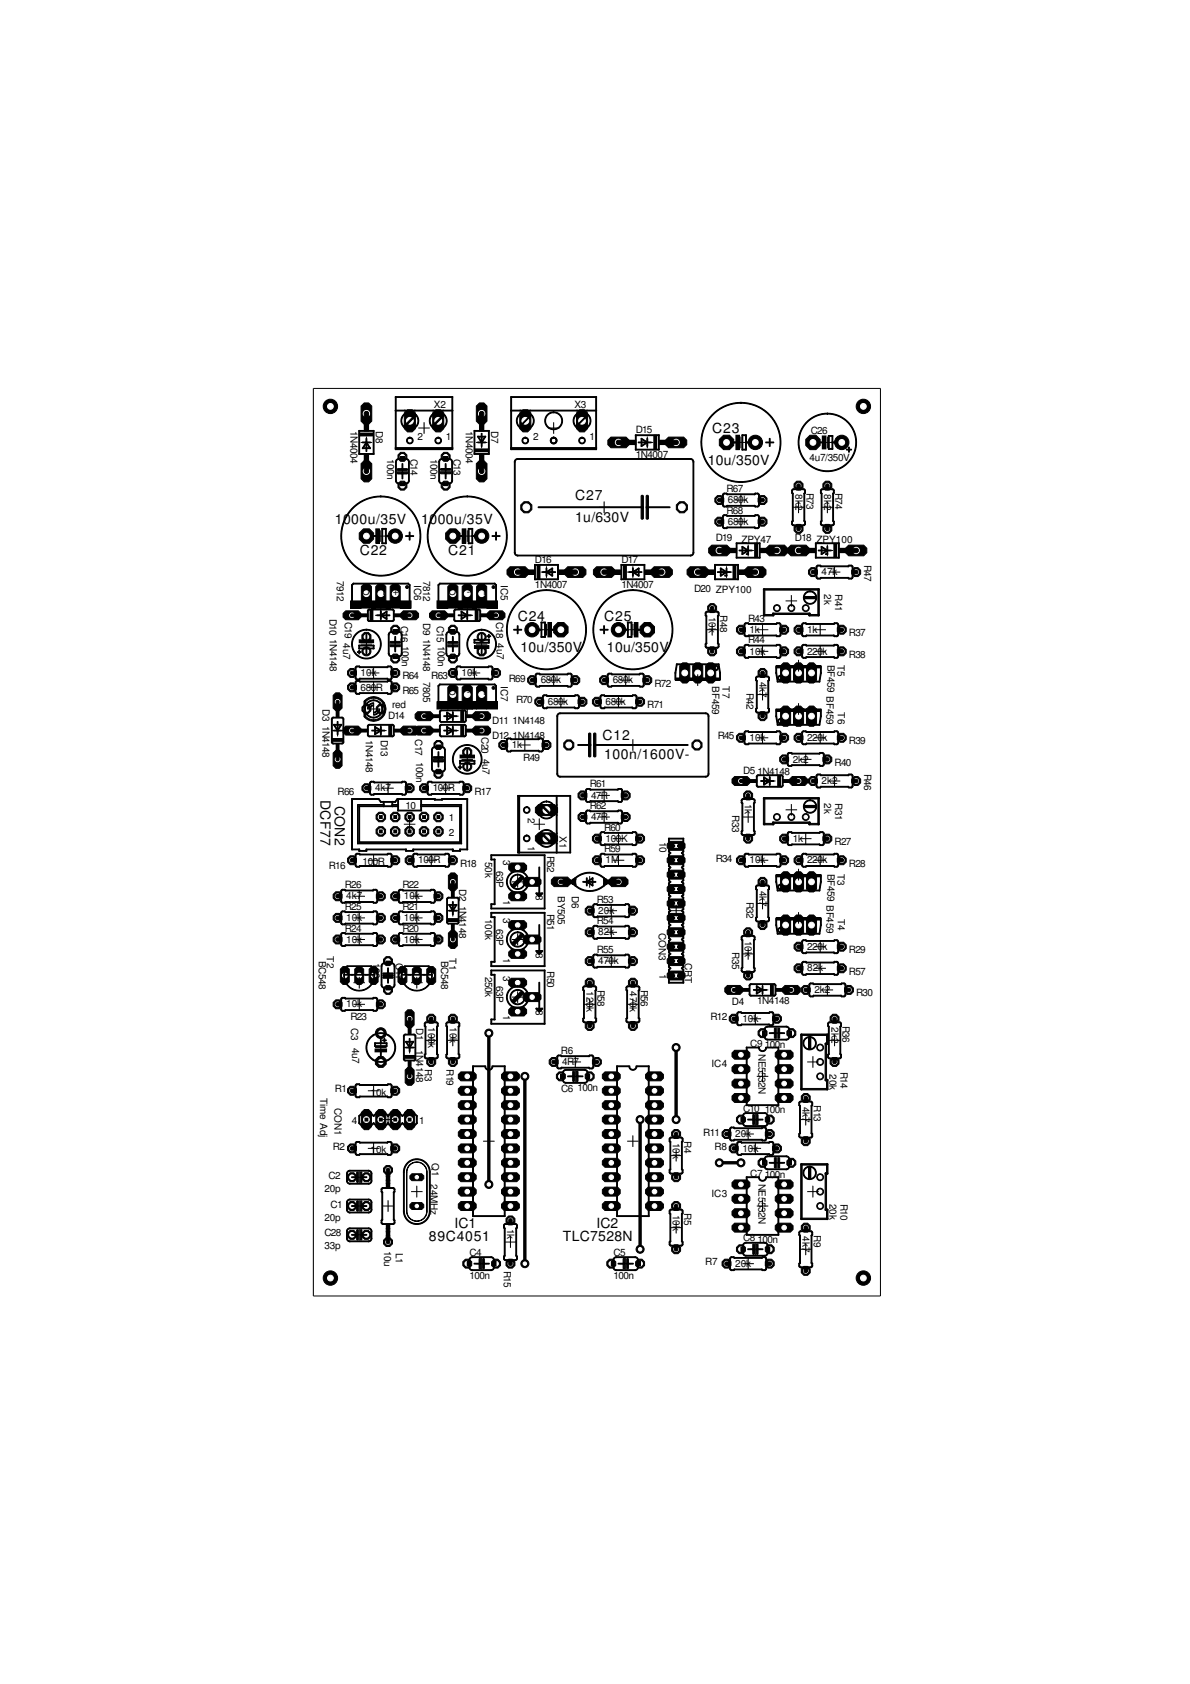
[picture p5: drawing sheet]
<svg xmlns="http://www.w3.org/2000/svg" width="210mm" height="297mm" viewBox="0 0 210 297" stroke-linecap="round" stroke-linejoin="round" font-family="sans-serif">
<defs><g id="words">
<g font-size="2.5">
<text x="125.6" y="76.5">C23</text>
<text x="124.8" y="82">10u/350V</text>
<text x="101.5" y="88.2">C27</text>
<text x="59" y="92.4">1000u/35V</text>
<text x="74.3" y="92.4">1000u/35V</text>
<text x="101.5" y="92">1u/630V</text>
<text x="63.5" y="97.9">C22</text>
<text x="79.1" y="97.9">C21</text>
<text x="91.3" y="109.5">C24</text>
<text x="106.6" y="109.5">C25</text>
<text x="91.8" y="115">10u/350V</text>
<text x="107.1" y="115">10u/350V</text>
<text x="106.3" y="130.5">C12</text>
<text x="106.6" y="133.9">100n/1600V-</text>
<text x="56.5" y="141.1" transform="rotate(90 56.5 141.1)">DCF77</text>
<text x="59.1" y="142.1" transform="rotate(90 59.1 142.1)">CON2</text>
<text x="75.6" y="218.8">89C4051</text>
<text x="80.2" y="216.6">IC1</text>
<text x="99.3" y="218.8">TLC7528N</text>
<text x="105.2" y="216.6">IC2</text>
</g>
<g font-size="1.8">
<text x="76.5" y="71.9">X2</text>
<text x="101.3" y="71.9">X3</text>
<text x="61.8" y="76" transform="rotate(90 61.8 76)">1N4004</text>
<text x="66.3" y="76" transform="rotate(90 66.3 76)">D8</text>
<text x="73.7" y="77.5">2</text>
<text x="78.6" y="77.5">1</text>
<text x="82.2" y="76" transform="rotate(90 82.2 76)">1N4004</text>
<text x="86.6" y="76" transform="rotate(90 86.6 76)">D7</text>
<text x="94" y="77.5">2</text>
<text x="104" y="77.5">1</text>
<text x="112.1" y="76.4">D15</text>
<text x="143" y="76.6">C26</text>
<text x="68.3" y="81" transform="rotate(90 68.3 81)">100n</text>
<text x="72.4" y="81" transform="rotate(90 72.4 81)">C14</text>
<text x="75.9" y="81" transform="rotate(90 75.9 81)">100n</text>
<text x="80" y="81" transform="rotate(90 80 81)">C13</text>
<text x="112.1" y="80.8">1N4007</text>
<text x="142.8" y="81.3">4u7/350V</text>
<text x="128.2" y="86.8">R67</text>
<text x="128.4" y="88.8">680k</text>
<text x="140.3" y="87.2" transform="rotate(90 140.3 87.2)">8k2</text>
<text x="142.3" y="86.9" transform="rotate(90 142.3 86.9)">R73</text>
<text x="145.4" y="87.2" transform="rotate(90 145.4 87.2)">8k2</text>
<text x="147.3" y="86.9" transform="rotate(90 147.3 86.9)">R74</text>
<text x="126.2" y="95.4">D19</text>
<text x="128.2" y="90.6">R68</text>
<text x="128.4" y="92.6">680k</text>
<text x="130.8" y="95.7">ZPY47</text>
<text x="140.2" y="95.4">D18 ZPY100</text>
<text x="94.4" y="99.3">D16</text>
<text x="109.6" y="99.3">D17</text>
<text x="144.9" y="101.5">47k</text>
<text x="152.4" y="99.6" transform="rotate(90 152.4 99.6)">R47</text>
<text x="59.4" y="102.5" transform="rotate(90 59.4 102.5)">7912</text>
<text x="63.9" y="104.9">O</text>
<text x="67.5" y="104.9">I</text>
<text x="69.3" y="104.9">+</text>
<text x="73.1" y="103.2" transform="rotate(90 73.1 103.2)">IC6</text>
<text x="74.7" y="102.5" transform="rotate(90 74.7 102.5)">7812</text>
<text x="79.1" y="104.9">O</text>
<text x="82.3" y="104.9">-</text>
<text x="85.2" y="104.9">I</text>
<text x="88.3" y="103.2" transform="rotate(90 88.3 103.2)">IC5</text>
<text x="94.4" y="103.7">1N4007</text>
<text x="109.6" y="103.7">1N4007</text>
<text x="122.4" y="104.3">D20 ZPY100</text>
<text x="145.4" y="104.9" transform="rotate(90 145.4 104.9)">2k</text>
<text x="147.3" y="104.9" transform="rotate(90 147.3 104.9)">R41</text>
<text x="58.1" y="109.1" transform="rotate(90 58.1 109.1)">D10</text>
<text x="58.2" y="112.7" transform="rotate(90 58.2 112.7)">1N4148</text>
<text x="60.6" y="113.5" transform="rotate(90 60.6 113.5)">4u7</text>
<text x="60.8" y="109.7" transform="rotate(90 60.8 109.7)">C19</text>
<text x="70.7" y="110.4" transform="rotate(90 70.7 110.4)">C16</text>
<text x="70.9" y="114" transform="rotate(90 70.9 114)">100n</text>
<text x="74.7" y="109.8" transform="rotate(90 74.7 109.8)">D9</text>
<text x="74.7" y="112.7" transform="rotate(90 74.7 112.7)">1N4148</text>
<text x="77.1" y="110.4" transform="rotate(90 77.1 110.4)">C15</text>
<text x="77.2" y="114" transform="rotate(90 77.2 114)">100n</text>
<text x="87.5" y="109.7" transform="rotate(90 87.5 109.7)">C18</text>
<text x="87.6" y="113.5" transform="rotate(90 87.6 113.5)">4u7</text>
<text x="125.1" y="108.8" transform="rotate(90 125.1 108.8)">10k</text>
<text x="127" y="108.5" transform="rotate(90 127 108.5)">R48</text>
<text x="132" y="109.7">R43</text>
<text x="132" y="113.5">R44</text>
<text x="132.2" y="111.6">1k</text>
<text x="142.4" y="111.6">1k</text>
<text x="149.7" y="112.2">R37</text>
<text x="63.6" y="119.3">10k</text>
<text x="71" y="119.8">R64</text>
<text x="76.1" y="119.8">R63</text>
<text x="81.4" y="119.3">10k</text>
<text x="132.2" y="115.4">10k</text>
<text x="142.4" y="115.4">220k</text>
<text x="146" y="117.3" transform="rotate(90 146 117.3)">BF459 BF459</text>
<text x="147.7" y="117.3" transform="rotate(90 147.7 117.3)">T5</text>
<text x="149.7" y="116">R38</text>
<text x="56.9" y="125.1" transform="rotate(90 56.9 125.1)">D3</text>
<text x="63.6" y="121.8">680R</text>
<text x="69.1" y="124.8">red</text>
<text x="71" y="122.4">R65</text>
<text x="74.7" y="120.3" transform="rotate(90 74.7 120.3)">7805</text>
<text x="79.1" y="122.7">O</text>
<text x="82.3" y="122.7">-</text>
<text x="85.2" y="122.7">I</text>
<text x="88.3" y="121" transform="rotate(90 88.3 121)">IC7</text>
<text x="89.8" y="120.2">R69</text>
<text x="91" y="124.1">R70</text>
<text x="95.4" y="120.5">680k</text>
<text x="96.6" y="124.3">680k</text>
<text x="106.8" y="124.3">680k</text>
<text x="108.1" y="120.5">680k</text>
<text x="114.2" y="124.9">R71</text>
<text x="115.4" y="121.1">R72</text>
<text x="125.6" y="121.1" transform="rotate(90 125.6 121.1)">BF459</text>
<text x="127.4" y="121.1" transform="rotate(90 127.4 121.1)">T7</text>
<text x="131.7" y="122.2" transform="rotate(90 131.7 122.2)">R42</text>
<text x="133.9" y="120.2" transform="rotate(90 133.9 120.2)">4k7</text>
<text x="147.8" y="125.6" transform="rotate(90 147.8 125.6)">T6</text>
<text x="56.9" y="128" transform="rotate(90 56.9 128)">1N4148</text>
<text x="64.5" y="130.5" transform="rotate(90 64.5 130.5)">1N4148</text>
<text x="67.2" y="130.5" transform="rotate(90 67.2 130.5)">D13</text>
<text x="68.4" y="126.8">D14</text>
<text x="73.3" y="130.4" transform="rotate(90 73.3 130.4)">C17</text>
<text x="85" y="130" transform="rotate(90 85 130)">C20</text>
<text x="86.8" y="127.7">D11</text>
<text x="86.8" y="130.3">D12</text>
<text x="90.3" y="132">1k</text>
<text x="90.4" y="127.7">1N4148</text>
<text x="90.4" y="130.3">1N4148</text>
<text x="126.6" y="130.4">R45</text>
<text x="132.2" y="130.7">10k</text>
<text x="142.4" y="130.7">220k</text>
<text x="149.7" y="131.3">R39</text>
<text x="73.4" y="134.3" transform="rotate(90 73.4 134.3)">100n</text>
<text x="85.1" y="133.8" transform="rotate(90 85.1 133.8)">4u7</text>
<text x="92.3" y="134.2">R49</text>
<text x="131.1" y="136.5">D5</text>
<text x="133.6" y="136.6">1N4148</text>
<text x="139.8" y="134.5">2k2</text>
<text x="147.2" y="135.1">R40</text>
<text x="152.4" y="136.5" transform="rotate(90 152.4 136.5)">R46</text>
<text x="59.5" y="140.2">R66</text>
<text x="66.2" y="139.6">4k7</text>
<text x="71.5" y="142.7">10</text>
<text x="76.3" y="139.6">100R</text>
<text x="83.7" y="140.2">R17</text>
<text x="104" y="138.9">R61</text>
<text x="104" y="142.7">R62</text>
<text x="104.3" y="140.9">47R</text>
<text x="129.2" y="143.8" transform="rotate(90 129.2 143.8)">R33</text>
<text x="131.4" y="141.8" transform="rotate(90 131.4 141.8)">1k</text>
<text x="144.9" y="138.3">2k2</text>
<text x="145.4" y="141.7" transform="rotate(90 145.4 141.7)">2k</text>
<text x="147.3" y="141.7" transform="rotate(90 147.3 141.7)">R31</text>
<text x="79.2" y="144.9">1</text>
<text x="79.2" y="147.4">2</text>
<text x="93.1" y="144.3" transform="rotate(90 93.1 144.3)">2</text>
<text x="93.1" y="149.2" transform="rotate(90 93.1 149.2)">1</text>
<text x="98.7" y="147.5" transform="rotate(90 98.7 147.5)">X1</text>
<text x="104.3" y="144.7">47R</text>
<text x="106.6" y="146.5">R60</text>
<text x="106.8" y="148.5">100K</text>
<text x="116.3" y="148.6" transform="rotate(90 116.3 148.6)">10</text>
<text x="139.8" y="148.5">1k</text>
<text x="147.2" y="149.1">R27</text>
<text x="58" y="153.3">R16</text>
<text x="64" y="152.6">100R</text>
<text x="73.8" y="152.3">100R</text>
<text x="81.1" y="152.9">R18</text>
<text x="85.6" y="152" transform="rotate(90 85.6 152)">50k</text>
<text x="87.5" y="153.6" transform="rotate(90 87.5 153.6)">63P</text>
<text x="88.8" y="151.7" transform="rotate(90 88.8 151.7)">3</text>
<text x="96.5" y="151" transform="rotate(90 96.5 151)">R52</text>
<text x="106.6" y="150.3">R59</text>
<text x="106.8" y="152.3">1M</text>
<text x="126.2" y="152">R34</text>
<text x="132.2" y="152.3">10k</text>
<text x="142.4" y="152.3">220k</text>
<text x="146" y="154.1" transform="rotate(90 146 154.1)">BF459 BF459</text>
<text x="147.7" y="154.1" transform="rotate(90 147.7 154.1)">T3</text>
<text x="149.7" y="152.9">R28</text>
<text x="60.8" y="160.5">R25</text>
<text x="60.8" y="156.7">R26</text>
<text x="61.1" y="158.7">4k7</text>
<text x="71" y="160.5">R21</text>
<text x="71" y="156.7">R22</text>
<text x="71.2" y="158.7">10k</text>
<text x="81" y="156.9" transform="rotate(90 81 156.9)">D2</text>
<text x="81" y="159.7" transform="rotate(90 81 159.7)">1N4148</text>
<text x="88.8" y="158.7" transform="rotate(90 88.8 158.7)">1</text>
<text x="88.8" y="161.9" transform="rotate(90 88.8 161.9)">3</text>
<text x="94.5" y="157.9" transform="rotate(90 94.5 157.9)">3</text>
<text x="96.5" y="161.1" transform="rotate(90 96.5 161.1)">R51</text>
<text x="98.4" y="158.1" transform="rotate(90 98.4 158.1)">BY505</text>
<text x="100.8" y="158.1" transform="rotate(90 100.8 158.1)">D6</text>
<text x="105.3" y="159.2">R53</text>
<text x="105.5" y="161.2">20k</text>
<text x="131.7" y="159.1" transform="rotate(90 131.7 159.1)">R32</text>
<text x="133.9" y="157.1" transform="rotate(90 133.9 157.1)">4k7</text>
<text x="60.8" y="164.3">R24</text>
<text x="61.1" y="166.3">10k</text>
<text x="61.1" y="162.5">10k</text>
<text x="71" y="164.3">R20</text>
<text x="71.2" y="166.3">10k</text>
<text x="71.2" y="162.5">10k</text>
<text x="85.6" y="162.2" transform="rotate(90 85.6 162.2)">100k</text>
<text x="87.5" y="163.8" transform="rotate(90 87.5 163.8)">63P</text>
<text x="105.3" y="163">R54</text>
<text x="105.5" y="165">82k</text>
<text x="116.2" y="164.6" transform="rotate(90 116.2 164.6)">CON3</text>
<text x="129.2" y="168" transform="rotate(90 129.2 168)">R35</text>
<text x="131.4" y="166" transform="rotate(90 131.4 166)">10k</text>
<text x="142.4" y="167.5">220k</text>
<text x="147.8" y="162.1" transform="rotate(90 147.8 162.1)">T4</text>
<text x="56.2" y="169.5" transform="rotate(90 56.2 169.5)">BC548</text>
<text x="57.6" y="168.7" transform="rotate(90 57.6 168.7)">T2</text>
<text x="65.8" y="169.9" transform="rotate(90 65.8 169.9)">100n</text>
<text x="69.8" y="169.9" transform="rotate(90 69.8 169.9)">C11</text>
<text x="77.8" y="169.5" transform="rotate(90 77.8 169.5)">BC548</text>
<text x="79.2" y="169" transform="rotate(90 79.2 169)">T1</text>
<text x="85.6" y="172.3" transform="rotate(90 85.6 172.3)">250k</text>
<text x="87.5" y="174" transform="rotate(90 87.5 174)">63P</text>
<text x="88.8" y="168.9" transform="rotate(90 88.8 168.9)">1</text>
<text x="88.8" y="172.1" transform="rotate(90 88.8 172.1)">3</text>
<text x="94.5" y="168.1" transform="rotate(90 94.5 168.1)">3</text>
<text x="96.5" y="171.3" transform="rotate(90 96.5 171.3)">R50</text>
<text x="105.3" y="168.1">R55</text>
<text x="105.5" y="170.1">470k</text>
<text x="116.3" y="171.9" transform="rotate(90 116.3 171.9)">1</text>
<text x="120.8" y="169.8" transform="rotate(90 120.8 169.8)">CRT</text>
<text x="142.4" y="171.4">82k</text>
<text x="149.7" y="168.1">R29</text>
<text x="149.7" y="171.9">R57</text>
<text x="61.1" y="177.7">10k</text>
<text x="61.8" y="180">R23</text>
<text x="88.8" y="179.1" transform="rotate(90 88.8 179.1)">1</text>
<text x="94.5" y="178.2" transform="rotate(90 94.5 178.2)">3</text>
<text x="103.5" y="174.9" transform="rotate(90 103.5 174.9)">120k</text>
<text x="105.4" y="174.6" transform="rotate(90 105.4 174.6)">R58</text>
<text x="111.1" y="174.9" transform="rotate(90 111.1 174.9)">470k</text>
<text x="113" y="174.6" transform="rotate(90 113 174.6)">R56</text>
<text x="125.3" y="180">R12</text>
<text x="129.1" y="177.3">D4</text>
<text x="133.6" y="177.2">1N4148</text>
<text x="143.7" y="175.2">2k2</text>
<text x="151" y="175.8">R30</text>
<text x="62" y="181.4" transform="rotate(90 62 181.4)">C3</text>
<text x="62.1" y="184.8" transform="rotate(90 62.1 184.8)">4u7</text>
<text x="73.4" y="181.4" transform="rotate(90 73.4 181.4)">D1</text>
<text x="73.4" y="185.2" transform="rotate(90 73.4 185.2)">1N4148</text>
<text x="75.5" y="181.2" transform="rotate(90 75.5 181.2)">100k</text>
<text x="79.3" y="181.2" transform="rotate(90 79.3 181.2)">10k</text>
<text x="98.9" y="185.9">R6</text>
<text x="130.9" y="180.3">10k</text>
<text x="132.3" y="184.6">C9</text>
<text x="133.8" y="185.9" transform="rotate(90 133.8 185.9)">NE5532N</text>
<text x="134.9" y="184.9">100n</text>
<text x="146.6" y="181.2" transform="rotate(90 146.6 181.2)">2k2</text>
<text x="148.6" y="181" transform="rotate(90 148.6 181)">R36</text>
<text x="74.9" y="188.6" transform="rotate(90 74.9 188.6)">R3</text>
<text x="78.7" y="188.6" transform="rotate(90 78.7 188.6)">R19</text>
<text x="99.2" y="187.9">4R7</text>
<text x="125.5" y="188.2">IC4</text>
<text x="146.3" y="189.4" transform="rotate(90 146.3 189.4)">20k</text>
<text x="148.3" y="189.1" transform="rotate(90 148.3 189.1)">R14</text>
<text x="56.5" y="193.6" transform="rotate(90 56.5 193.6)">Time Adj</text>
<text x="59" y="195.4" transform="rotate(90 59 195.4)">CON1</text>
<text x="59.1" y="192.7">R1</text>
<text x="65.4" y="193.3">10k</text>
<text x="99" y="192.7">C6</text>
<text x="101.9" y="192.5">100n</text>
<text x="131.1" y="196.1">C10</text>
<text x="134.9" y="196.3">100n</text>
<text x="141.6" y="195.2" transform="rotate(90 141.6 195.2)">4k7</text>
<text x="143.5" y="194.9" transform="rotate(90 143.5 194.9)">R13</text>
<text x="58.7" y="202.8">R2</text>
<text x="62" y="198.3">4</text>
<text x="65.4" y="203.4">10k</text>
<text x="74" y="198.3">1</text>
<text x="118.7" y="201.5" transform="rotate(90 118.7 201.5)">10k</text>
<text x="120.7" y="201.3" transform="rotate(90 120.7 201.3)">R4</text>
<text x="124.1" y="200.3">R11</text>
<text x="126" y="202.8">R8</text>
<text x="129.7" y="200.6">20k</text>
<text x="130.9" y="203.1">10k</text>
<text x="57.9" y="207.9">C2</text>
<text x="75.9" y="208.9" transform="rotate(90 75.9 208.9)">24MHz</text>
<text x="76.2" y="205.1" transform="rotate(90 76.2 205.1)">Q1</text>
<text x="132.3" y="207.5">C7</text>
<text x="133.8" y="208.8" transform="rotate(90 133.8 208.8)">NE5532N</text>
<text x="134.9" y="207.8">100n</text>
<text x="57.2" y="215.3">20p</text>
<text x="57.2" y="210.2">20p</text>
<text x="58.3" y="213">C1</text>
<text x="118.7" y="214.3" transform="rotate(90 118.7 214.3)">10k</text>
<text x="120.7" y="214" transform="rotate(90 120.7 214)">R5</text>
<text x="125.5" y="211.1">IC3</text>
<text x="146.3" y="212.3" transform="rotate(90 146.3 212.3)">20k</text>
<text x="148.3" y="212.3" transform="rotate(90 148.3 212.3)">R10</text>
<text x="57.2" y="218.1">C28</text>
<text x="57.2" y="220.4">33p</text>
<text x="67.8" y="220.6" transform="rotate(90 67.8 220.6)">10u</text>
<text x="69.8" y="221" transform="rotate(90 69.8 221)">L1</text>
<text x="82.8" y="221.5">C4</text>
<text x="89.5" y="216.8" transform="rotate(90 89.5 216.8)">1k</text>
<text x="108.2" y="221.5">C5</text>
<text x="131.1" y="219">C8</text>
<text x="133.6" y="219.2">100n</text>
<text x="141.6" y="218.1" transform="rotate(90 141.6 218.1)">4k7</text>
<text x="143.5" y="217.8" transform="rotate(90 143.5 217.8)">R9</text>
<text x="82.8" y="225.6">100n</text>
<text x="88.9" y="224.2" transform="rotate(90 88.9 224.2)">R15</text>
<text x="108.2" y="225.6">100n</text>
<text x="124.4" y="223.2">R7</text>
<text x="129.7" y="223.5">20k</text>
</g>
</g></defs>
<g fill="#000">
<path d="M80.8 189.5l.5-.4h2.2l.5 .4v.7l-.5 .4h-2.2l-.5-.4z" fill-rule="evenodd"/>
<path d="M119.1 184.7l.1-.1 .3 .1v12.9l-.2 .1-.2-.1z" fill-rule="evenodd"/>
<path d="M86 182.2l.1-.2 .3 .2v26.8l-.1 .1-.3-.1z" fill-rule="evenodd"/>
<path d="M126.8 204.9h4l.1 .3-.1 .1h-4l-.1-.1z" fill-rule="evenodd"/>
<path d="M92.4 189.8l.1-.1 .3 .1v33.2l-.1 .1-.3-.1z" fill-rule="evenodd"/>
<path d="M112.7 197.4l.1-.1 .3 .1v23l-.1 .2-.3-.2z" fill-rule="evenodd"/>
</g>
<path d="M80.8 189.5l.5-.4h2.2l.5 .4v.7l-.5 .4h-2.2l-.5-.4zM86.1 182l.3 .2v26.8l-.1 .1-.3-.1v-26.8zM92.5 189.7l.3 .1v33.2l-.1 .1-.3-.1v-33.2zM112.8 197.3l.3 .1v23l-.1 .2-.3-.2v-23zM119.2 184.6l.3 .1v12.9l-.2 .1-.2-.1v-12.9zM126.8 204.9h4l.1 .3-.1 .1h-4l-.1-.1z" fill="none" stroke="#000" stroke-width=".18"/>
<circle cx="82.4" cy="189.9" r=".41" fill="#fff"/>
<circle cx="82.4" cy="189.9" r=".41" fill="none" stroke="#fff" stroke-width=".18"/>
<path d="M81.3 191.6h2.2l.5 .5v.6l-.5 .5h-2.2l-.5-.5v-.6z" fill-rule="evenodd" fill="#000"/>
<path d="M81.3 191.6h2.2l.5 .5v.6l-.5 .5h-2.2l-.5-.5v-.6z" fill="none" stroke="#000" stroke-width=".18"/>
<circle cx="82.4" cy="192.4" r=".41" fill="#fff"/>
<circle cx="82.4" cy="192.4" r=".41" fill="none" stroke="#fff" stroke-width=".18"/>
<path d="M81.3 194.2h2.2l.5 .4v.7l-.5 .4h-2.2l-.5-.4v-.7z" fill-rule="evenodd" fill="#000"/>
<path d="M81.3 194.2h2.2l.5 .4v.7l-.5 .4h-2.2l-.5-.4v-.7z" fill="none" stroke="#000" stroke-width=".18"/>
<circle cx="82.4" cy="194.9" r=".41" fill="#fff"/>
<circle cx="82.4" cy="194.9" r=".41" fill="none" stroke="#fff" stroke-width=".18"/>
<path d="M81.3 196.7h2.2l.5 .5v.6l-.5 .5h-2.2l-.5-.5v-.6z" fill-rule="evenodd" fill="#000"/>
<path d="M81.3 196.7h2.2l.5 .5v.6l-.5 .5h-2.2l-.5-.5v-.6z" fill="none" stroke="#000" stroke-width=".18"/>
<circle cx="82.4" cy="197.5" r=".41" fill="#fff"/>
<circle cx="82.4" cy="197.5" r=".41" fill="none" stroke="#fff" stroke-width=".18"/>
<path d="M81.3 199.2h2.2l.5 .5v.7l-.5 .4h-2.2l-.5-.4v-.7z" fill-rule="evenodd" fill="#000"/>
<path d="M81.3 199.2h2.2l.5 .5v.7l-.5 .4h-2.2l-.5-.4v-.7z" fill="none" stroke="#000" stroke-width=".18"/>
<circle cx="82.4" cy="200" r=".41" fill="#fff"/>
<circle cx="82.4" cy="200" r=".41" fill="none" stroke="#fff" stroke-width=".18"/>
<path d="M80.8 202.2l.5-.4h2.2l.5 .4v.7l-.5 .5h-2.2l-.5-.5z" fill-rule="evenodd" fill="#000"/>
<path d="M81.3 201.8h2.2l.5 .4v.7l-.5 .5h-2.2l-.5-.5v-.7z" fill="none" stroke="#000" stroke-width=".18"/>
<circle cx="82.4" cy="202.6" r=".41" fill="#fff"/>
<circle cx="82.4" cy="202.6" r=".41" fill="none" stroke="#fff" stroke-width=".18"/>
<path d="M80.8 204.8l.5-.5h2.2l.5 .5v.6l-.5 .5h-2.2l-.5-.5z" fill-rule="evenodd" fill="#000"/>
<path d="M81.3 204.3h2.2l.5 .5v.6l-.5 .5h-2.2l-.5-.5v-.6z" fill="none" stroke="#000" stroke-width=".18"/>
<circle cx="82.4" cy="205.1" r=".41" fill="#fff"/>
<circle cx="82.4" cy="205.1" r=".41" fill="none" stroke="#fff" stroke-width=".18"/>
<path d="M80.8 207.3l.5-.4h2.2l.5 .4v.7l-.5 .4h-2.2l-.5-.4z" fill-rule="evenodd" fill="#000"/>
<path d="M81.3 206.9h2.2l.5 .4v.7l-.5 .4h-2.2l-.5-.4v-.7z" fill="none" stroke="#000" stroke-width=".18"/>
<circle cx="82.4" cy="207.6" r=".41" fill="#fff"/>
<circle cx="82.4" cy="207.6" r=".41" fill="none" stroke="#fff" stroke-width=".18"/>
<path d="M81.3 209.4h2.2l.5 .5v.6l-.5 .5h-2.2l-.5-.5v-.6z" fill-rule="evenodd" fill="#000"/>
<path d="M81.3 209.4h2.2l.5 .5v.6l-.5 .5h-2.2l-.5-.5v-.6z" fill="none" stroke="#000" stroke-width=".18"/>
<circle cx="82.4" cy="210.2" r=".41" fill="#fff"/>
<circle cx="82.4" cy="210.2" r=".41" fill="none" stroke="#fff" stroke-width=".18"/>
<path d="M81.3 211.9h2.2l.5 .5v.7l-.5 .4h-2.2l-.5-.4v-.7z" fill-rule="evenodd" fill="#000"/>
<path d="M81.3 211.9h2.2l.5 .5v.7l-.5 .4h-2.2l-.5-.4v-.7z" fill="none" stroke="#000" stroke-width=".18"/>
<circle cx="82.4" cy="212.7" r=".41" fill="#fff"/>
<circle cx="82.4" cy="212.7" r=".41" fill="none" stroke="#fff" stroke-width=".18"/>
<path d="M88.5 212.4l.4-.5h2.3l.4 .5v.7l-.4 .4h-2.3l-.4-.4z" fill-rule="evenodd" fill="#000"/>
<path d="M88.9 211.9h2.3l.4 .5v.7l-.4 .4h-2.3l-.4-.4v-.7z" fill="none" stroke="#000" stroke-width=".18"/>
<circle cx="90" cy="212.7" r=".41" fill="#fff"/>
<circle cx="90" cy="212.7" r=".41" fill="none" stroke="#fff" stroke-width=".18"/>
<path d="M88.5 209.9l.4-.5h2.3l.4 .5v.6l-.4 .5h-2.3l-.4-.5z" fill-rule="evenodd" fill="#000"/>
<path d="M88.9 209.4h2.3l.4 .5v.6l-.4 .5h-2.3l-.4-.5v-.6z" fill="none" stroke="#000" stroke-width=".18"/>
<circle cx="90" cy="210.2" r=".41" fill="#fff"/>
<circle cx="90" cy="210.2" r=".41" fill="none" stroke="#fff" stroke-width=".18"/>
<path d="M88.5 207.3l.4-.4h2.3l.4 .4v.7l-.4 .4h-2.3l-.4-.4z" fill-rule="evenodd" fill="#000"/>
<path d="M88.9 206.9h2.3l.4 .4v.7l-.4 .4h-2.3l-.4-.4v-.7z" fill="none" stroke="#000" stroke-width=".18"/>
<circle cx="90" cy="207.6" r=".41" fill="#fff"/>
<circle cx="90" cy="207.6" r=".41" fill="none" stroke="#fff" stroke-width=".18"/>
<path d="M88.5 204.8l.4-.5h2.3l.4 .5v.6l-.4 .5h-2.3l-.4-.5z" fill-rule="evenodd" fill="#000"/>
<path d="M88.9 204.3h2.3l.4 .5v.6l-.4 .5h-2.3l-.4-.5v-.6z" fill="none" stroke="#000" stroke-width=".18"/>
<circle cx="90" cy="205.1" r=".41" fill="#fff"/>
<circle cx="90" cy="205.1" r=".41" fill="none" stroke="#fff" stroke-width=".18"/>
<path d="M88.5 202.2l.4-.4h2.3l.4 .4v.7l-.4 .5h-2.3l-.4-.5z" fill-rule="evenodd" fill="#000"/>
<path d="M88.9 201.8h2.3l.4 .4v.7l-.4 .5h-2.3l-.4-.5v-.7z" fill="none" stroke="#000" stroke-width=".18"/>
<circle cx="90" cy="202.6" r=".41" fill="#fff"/>
<circle cx="90" cy="202.6" r=".41" fill="none" stroke="#fff" stroke-width=".18"/>
<path d="M88.5 199.7l.4-.5h2.3l.4 .5v.7l-.4 .4h-2.3l-.4-.4z" fill-rule="evenodd" fill="#000"/>
<path d="M88.9 199.2h2.3l.4 .5v.7l-.4 .4h-2.3l-.4-.4v-.7z" fill="none" stroke="#000" stroke-width=".18"/>
<circle cx="90" cy="200" r=".41" fill="#fff"/>
<circle cx="90" cy="200" r=".41" fill="none" stroke="#fff" stroke-width=".18"/>
<path d="M88.5 197.2l.4-.5h2.3l.4 .5v.6l-.4 .5h-2.3l-.4-.5z" fill-rule="evenodd" fill="#000"/>
<path d="M88.9 196.7h2.3l.4 .5v.6l-.4 .5h-2.3l-.4-.5v-.6z" fill="none" stroke="#000" stroke-width=".18"/>
<circle cx="90" cy="197.5" r=".41" fill="#fff"/>
<circle cx="90" cy="197.5" r=".41" fill="none" stroke="#fff" stroke-width=".18"/>
<path d="M88.5 194.6l.4-.4h2.3l.4 .4v.7l-.4 .4h-2.3l-.4-.4z" fill-rule="evenodd" fill="#000"/>
<path d="M88.9 194.2h2.3l.4 .4v.7l-.4 .4h-2.3l-.4-.4v-.7z" fill="none" stroke="#000" stroke-width=".18"/>
<circle cx="90" cy="194.9" r=".41" fill="#fff"/>
<circle cx="90" cy="194.9" r=".41" fill="none" stroke="#fff" stroke-width=".18"/>
<path d="M88.5 192.1l.4-.5h2.3l.4 .5v.6l-.4 .5h-2.3l-.4-.5z" fill-rule="evenodd" fill="#000"/>
<path d="M88.9 191.6h2.3l.4 .5v.6l-.4 .5h-2.3l-.4-.5v-.6z" fill="none" stroke="#000" stroke-width=".18"/>
<circle cx="90" cy="192.4" r=".41" fill="#fff"/>
<circle cx="90" cy="192.4" r=".41" fill="none" stroke="#fff" stroke-width=".18"/>
<path d="M88.5 189.5l.4-.4h2.3l.4 .4v.7l-.4 .4h-2.3l-.4-.4z" fill-rule="evenodd" fill="#000"/>
<path d="M88.5 189.5l.4-.4h2.3l.4 .4v.7l-.4 .4h-2.3l-.4-.4z" fill="none" stroke="#000" stroke-width=".18"/>
<circle cx="90" cy="189.9" r=".41" fill="#fff"/>
<circle cx="90" cy="189.9" r=".41" fill="none" stroke="#fff" stroke-width=".18"/>
<path d="M106.2 189.5l.5-.4h2.2l.5 .4v.7l-.5 .4h-2.2l-.5-.4z" fill-rule="evenodd" fill="#000"/>
<path d="M106.2 189.5l.5-.4h2.2l.5 .4v.7l-.5 .4h-2.2l-.5-.4z" fill="none" stroke="#000" stroke-width=".18"/>
<circle cx="107.8" cy="189.9" r=".41" fill="#fff"/>
<circle cx="107.8" cy="189.9" r=".41" fill="none" stroke="#fff" stroke-width=".18"/>
<path d="M106.7 191.6h2.2l.5 .5v.6l-.5 .5h-2.2l-.5-.5v-.6z" fill-rule="evenodd" fill="#000"/>
<path d="M106.7 191.6h2.2l.5 .5v.6l-.5 .5h-2.2l-.5-.5v-.6z" fill="none" stroke="#000" stroke-width=".18"/>
<circle cx="107.8" cy="192.4" r=".41" fill="#fff"/>
<circle cx="107.8" cy="192.4" r=".41" fill="none" stroke="#fff" stroke-width=".18"/>
<path d="M106.7 194.2h2.2l.5 .4v.7l-.5 .4h-2.2l-.5-.4v-.7z" fill-rule="evenodd" fill="#000"/>
<path d="M106.7 194.2h2.2l.5 .4v.7l-.5 .4h-2.2l-.5-.4v-.7z" fill="none" stroke="#000" stroke-width=".18"/>
<circle cx="107.8" cy="194.9" r=".41" fill="#fff"/>
<circle cx="107.8" cy="194.9" r=".41" fill="none" stroke="#fff" stroke-width=".18"/>
<path d="M106.7 196.7h2.2l.5 .5v.6l-.5 .5h-2.2l-.5-.5v-.6z" fill-rule="evenodd" fill="#000"/>
<path d="M106.7 196.7h2.2l.5 .5v.6l-.5 .5h-2.2l-.5-.5v-.6z" fill="none" stroke="#000" stroke-width=".18"/>
<circle cx="107.8" cy="197.5" r=".41" fill="#fff"/>
<circle cx="107.8" cy="197.5" r=".41" fill="none" stroke="#fff" stroke-width=".18"/>
<path d="M106.7 199.2h2.2l.5 .5v.7l-.5 .4h-2.2l-.5-.4v-.7z" fill-rule="evenodd" fill="#000"/>
<path d="M106.7 199.2h2.2l.5 .5v.7l-.5 .4h-2.2l-.5-.4v-.7z" fill="none" stroke="#000" stroke-width=".18"/>
<circle cx="107.8" cy="200" r=".41" fill="#fff"/>
<circle cx="107.8" cy="200" r=".41" fill="none" stroke="#fff" stroke-width=".18"/>
<path d="M106.2 202.2l.5-.4h2.2l.5 .4v.7l-.5 .5h-2.2l-.5-.5z" fill-rule="evenodd" fill="#000"/>
<path d="M106.7 201.8h2.2l.5 .4v.7l-.5 .5h-2.2l-.5-.5v-.7z" fill="none" stroke="#000" stroke-width=".18"/>
<circle cx="107.8" cy="202.6" r=".41" fill="#fff"/>
<circle cx="107.8" cy="202.6" r=".41" fill="none" stroke="#fff" stroke-width=".18"/>
<path d="M106.2 204.8l.5-.5h2.2l.5 .5v.6l-.5 .5h-2.2l-.5-.5z" fill-rule="evenodd" fill="#000"/>
<path d="M106.7 204.3h2.2l.5 .5v.6l-.5 .5h-2.2l-.5-.5v-.6z" fill="none" stroke="#000" stroke-width=".18"/>
<circle cx="107.8" cy="205.1" r=".41" fill="#fff"/>
<circle cx="107.8" cy="205.1" r=".41" fill="none" stroke="#fff" stroke-width=".18"/>
<path d="M106.2 207.3l.5-.4h2.2l.5 .4v.7l-.5 .4h-2.2l-.5-.4z" fill-rule="evenodd" fill="#000"/>
<path d="M106.7 206.9h2.2l.5 .4v.7l-.5 .4h-2.2l-.5-.4v-.7z" fill="none" stroke="#000" stroke-width=".18"/>
<circle cx="107.8" cy="207.6" r=".41" fill="#fff"/>
<circle cx="107.8" cy="207.6" r=".41" fill="none" stroke="#fff" stroke-width=".18"/>
<path d="M106.7 209.4h2.2l.5 .5v.6l-.5 .5h-2.2l-.5-.5v-.6z" fill-rule="evenodd" fill="#000"/>
<path d="M106.7 209.4h2.2l.5 .5v.6l-.5 .5h-2.2l-.5-.5v-.6z" fill="none" stroke="#000" stroke-width=".18"/>
<circle cx="107.8" cy="210.2" r=".41" fill="#fff"/>
<circle cx="107.8" cy="210.2" r=".41" fill="none" stroke="#fff" stroke-width=".18"/>
<path d="M106.7 211.9h2.2l.5 .5v.7l-.5 .4h-2.2l-.5-.4v-.7z" fill-rule="evenodd" fill="#000"/>
<path d="M106.7 211.9h2.2l.5 .5v.7l-.5 .4h-2.2l-.5-.4v-.7z" fill="none" stroke="#000" stroke-width=".18"/>
<circle cx="107.8" cy="212.7" r=".41" fill="#fff"/>
<circle cx="107.8" cy="212.7" r=".41" fill="none" stroke="#fff" stroke-width=".18"/>
<path d="M114.3 211.9h2.3l.4 .5v.7l-.4 .4h-2.3l-.4-.4v-.7z" fill-rule="evenodd" fill="#000"/>
<path d="M114.3 211.9h2.3l.4 .5v.7l-.4 .4h-2.3l-.4-.4v-.7z" fill="none" stroke="#000" stroke-width=".18"/>
<circle cx="115.4" cy="212.7" r=".41" fill="#fff"/>
<circle cx="115.4" cy="212.7" r=".41" fill="none" stroke="#fff" stroke-width=".18"/>
<path d="M114.3 209.4h2.3l.4 .5v.6l-.4 .5h-2.3l-.4-.5v-.6z" fill-rule="evenodd" fill="#000"/>
<path d="M114.3 209.4h2.3l.4 .5v.6l-.4 .5h-2.3l-.4-.5v-.6z" fill="none" stroke="#000" stroke-width=".18"/>
<circle cx="115.4" cy="210.2" r=".41" fill="#fff"/>
<circle cx="115.4" cy="210.2" r=".41" fill="none" stroke="#fff" stroke-width=".18"/>
<path d="M113.9 207.3l.4-.4h2.3l.4 .4v.7l-.4 .4h-2.3l-.4-.4z" fill-rule="evenodd" fill="#000"/>
<path d="M114.3 206.9h2.3l.4 .4v.7l-.4 .4h-2.3l-.4-.4v-.7z" fill="none" stroke="#000" stroke-width=".18"/>
<circle cx="115.4" cy="207.6" r=".41" fill="#fff"/>
<circle cx="115.4" cy="207.6" r=".41" fill="none" stroke="#fff" stroke-width=".18"/>
<path d="M113.9 204.8l.4-.5h2.3l.4 .5v.6l-.4 .5h-2.3l-.4-.5z" fill-rule="evenodd" fill="#000"/>
<path d="M114.3 204.3h2.3l.4 .5v.6l-.4 .5h-2.3l-.4-.5v-.6z" fill="none" stroke="#000" stroke-width=".18"/>
<circle cx="115.4" cy="205.1" r=".41" fill="#fff"/>
<circle cx="115.4" cy="205.1" r=".41" fill="none" stroke="#fff" stroke-width=".18"/>
<path d="M113.9 202.2l.4-.4h2.3l.4 .4v.7l-.4 .5h-2.3l-.4-.5z" fill-rule="evenodd" fill="#000"/>
<path d="M114.3 201.8h2.3l.4 .4v.7l-.4 .5h-2.3l-.4-.5v-.7z" fill="none" stroke="#000" stroke-width=".18"/>
<circle cx="115.4" cy="202.6" r=".41" fill="#fff"/>
<circle cx="115.4" cy="202.6" r=".41" fill="none" stroke="#fff" stroke-width=".18"/>
<path d="M114.3 199.2h2.3l.4 .5v.7l-.4 .4h-2.3l-.4-.4v-.7z" fill-rule="evenodd" fill="#000"/>
<path d="M114.3 199.2h2.3l.4 .5v.7l-.4 .4h-2.3l-.4-.4v-.7z" fill="none" stroke="#000" stroke-width=".18"/>
<circle cx="115.4" cy="200" r=".41" fill="#fff"/>
<circle cx="115.4" cy="200" r=".41" fill="none" stroke="#fff" stroke-width=".18"/>
<path d="M114.3 196.7h2.3l.4 .5v.6l-.4 .5h-2.3l-.4-.5v-.6z" fill-rule="evenodd" fill="#000"/>
<path d="M114.3 196.7h2.3l.4 .5v.6l-.4 .5h-2.3l-.4-.5v-.6z" fill="none" stroke="#000" stroke-width=".18"/>
<circle cx="115.4" cy="197.5" r=".41" fill="#fff"/>
<circle cx="115.4" cy="197.5" r=".41" fill="none" stroke="#fff" stroke-width=".18"/>
<path d="M114.3 194.2h2.3l.4 .4v.7l-.4 .4h-2.3l-.4-.4v-.7z" fill-rule="evenodd" fill="#000"/>
<path d="M114.3 194.2h2.3l.4 .4v.7l-.4 .4h-2.3l-.4-.4v-.7z" fill="none" stroke="#000" stroke-width=".18"/>
<circle cx="115.4" cy="194.9" r=".41" fill="#fff"/>
<circle cx="115.4" cy="194.9" r=".41" fill="none" stroke="#fff" stroke-width=".18"/>
<path d="M114.3 191.6h2.3l.4 .5v.6l-.4 .5h-2.3l-.4-.5v-.6z" fill-rule="evenodd" fill="#000"/>
<path d="M114.3 191.6h2.3l.4 .5v.6l-.4 .5h-2.3l-.4-.5v-.6z" fill="none" stroke="#000" stroke-width=".18"/>
<circle cx="115.4" cy="192.4" r=".41" fill="#fff"/>
<circle cx="115.4" cy="192.4" r=".41" fill="none" stroke="#fff" stroke-width=".18"/>
<path d="M113.9 189.5l.4-.4h2.3l.4 .4v.7l-.4 .4h-2.3l-.4-.4z" fill-rule="evenodd" fill="#000"/>
<path d="M113.9 189.5l.4-.4h2.3l.4 .4v.7l-.4 .4h-2.3l-.4-.4z" fill="none" stroke="#000" stroke-width=".18"/>
<circle cx="115.4" cy="189.9" r=".41" fill="#fff"/>
<circle cx="115.4" cy="189.9" r=".41" fill="none" stroke="#fff" stroke-width=".18"/>
<path d="M129.1 208.6l.5-.5h2.2l.5 .5v.6l-.5 .5h-2.2l-.5-.5z" fill-rule="evenodd" fill="#000"/>
<path d="M129.1 208.6l.5-.5h2.2l.5 .5v.6l-.5 .5h-2.2l-.5-.5z" fill="none" stroke="#000" stroke-width=".18"/>
<circle cx="130.7" cy="208.9" r=".41" fill="#fff"/>
<circle cx="130.7" cy="208.9" r=".41" fill="none" stroke="#fff" stroke-width=".18"/>
<path d="M129.1 211.1l.5-.4h2.2l.5 .4v.7l-.5 .4h-2.2l-.5-.4z" fill-rule="evenodd" fill="#000"/>
<path d="M129.1 211.1l.5-.4h2.2l.5 .4v.7l-.5 .4h-2.2l-.5-.4z" fill="none" stroke="#000" stroke-width=".18"/>
<circle cx="130.7" cy="211.5" r=".41" fill="#fff"/>
<circle cx="130.7" cy="211.5" r=".41" fill="none" stroke="#fff" stroke-width=".18"/>
<path d="M129.1 213.7l.5-.5h2.2l.5 .5v.6l-.5 .5h-2.2l-.5-.5z" fill-rule="evenodd" fill="#000"/>
<path d="M129.1 213.7l.5-.5h2.2l.5 .5v.6l-.5 .5h-2.2l-.5-.5z" fill="none" stroke="#000" stroke-width=".18"/>
<circle cx="130.7" cy="214" r=".41" fill="#fff"/>
<circle cx="130.7" cy="214" r=".41" fill="none" stroke="#fff" stroke-width=".18"/>
<path d="M129.1 216.2l.5-.4h2.2l.5 .4v.7l-.5 .4h-2.2l-.5-.4z" fill-rule="evenodd" fill="#000"/>
<path d="M129.1 216.2l.5-.4h2.2l.5 .4v.7l-.5 .4h-2.2l-.5-.4z" fill="none" stroke="#000" stroke-width=".18"/>
<circle cx="130.7" cy="216.5" r=".41" fill="#fff"/>
<circle cx="130.7" cy="216.5" r=".41" fill="none" stroke="#fff" stroke-width=".18"/>
<path d="M137.2 215.8h2.2l.5 .4v.7l-.5 .4h-2.2l-.5-.4v-.7z" fill-rule="evenodd" fill="#000"/>
<path d="M136.7 216.2l.5-.4h2.2l.5 .4v.7l-.5 .4h-2.2l-.5-.4z" fill="none" stroke="#000" stroke-width=".18"/>
<circle cx="138.3" cy="216.5" r=".41" fill="#fff"/>
<circle cx="138.3" cy="216.5" r=".41" fill="none" stroke="#fff" stroke-width=".18"/>
<path d="M137.2 213.2h2.2l.5 .5v.6l-.5 .5h-2.2l-.5-.5v-.6z" fill-rule="evenodd" fill="#000"/>
<path d="M136.7 213.7l.5-.5h2.2l.5 .5v.6l-.5 .5h-2.2l-.5-.5z" fill="none" stroke="#000" stroke-width=".18"/>
<circle cx="138.3" cy="214" r=".41" fill="#fff"/>
<circle cx="138.3" cy="214" r=".41" fill="none" stroke="#fff" stroke-width=".18"/>
<path d="M137.2 210.7h2.2l.5 .4v.7l-.5 .4h-2.2l-.5-.4v-.7z" fill-rule="evenodd" fill="#000"/>
<path d="M136.7 211.1l.5-.4h2.2l.5 .4v.7l-.5 .4h-2.2l-.5-.4z" fill="none" stroke="#000" stroke-width=".18"/>
<circle cx="138.3" cy="211.5" r=".41" fill="#fff"/>
<circle cx="138.3" cy="211.5" r=".41" fill="none" stroke="#fff" stroke-width=".18"/>
<path d="M137.2 208.1h2.2l.5 .5v.6l-.5 .5h-2.2l-.5-.5v-.6z" fill-rule="evenodd" fill="#000"/>
<path d="M136.7 208.6l.5-.5h2.2l.5 .5v.6l-.5 .5h-2.2l-.5-.5z" fill="none" stroke="#000" stroke-width=".18"/>
<circle cx="138.3" cy="208.9" r=".41" fill="#fff"/>
<circle cx="138.3" cy="208.9" r=".41" fill="none" stroke="#fff" stroke-width=".18"/>
<path d="M129.1 185.7l.5-.4h2.2l.5 .4v.7l-.5 .4h-2.2l-.5-.4z" fill-rule="evenodd" fill="#000"/>
<path d="M129.1 185.7l.5-.4h2.2l.5 .4v.7l-.5 .4h-2.2l-.5-.4z" fill="none" stroke="#000" stroke-width=".18"/>
<circle cx="130.7" cy="186" r=".41" fill="#fff"/>
<circle cx="130.7" cy="186" r=".41" fill="none" stroke="#fff" stroke-width=".18"/>
<path d="M129.1 188.3l.5-.5h2.2l.5 .5v.6l-.5 .5h-2.2l-.5-.5z" fill-rule="evenodd" fill="#000"/>
<path d="M129.1 188.3l.5-.5h2.2l.5 .5v.6l-.5 .5h-2.2l-.5-.5z" fill="none" stroke="#000" stroke-width=".18"/>
<circle cx="130.7" cy="188.6" r=".41" fill="#fff"/>
<circle cx="130.7" cy="188.6" r=".41" fill="none" stroke="#fff" stroke-width=".18"/>
<path d="M129.1 190.8l.5-.5h2.2l.5 .5v.7l-.5 .4h-2.2l-.5-.4z" fill-rule="evenodd" fill="#000"/>
<path d="M129.1 190.8l.5-.5h2.2l.5 .5v.7l-.5 .4h-2.2l-.5-.4z" fill="none" stroke="#000" stroke-width=".18"/>
<circle cx="130.7" cy="191.1" r=".41" fill="#fff"/>
<circle cx="130.7" cy="191.1" r=".41" fill="none" stroke="#fff" stroke-width=".18"/>
<path d="M129.1 193.3l.5-.4h2.2l.5 .4v.7l-.5 .5h-2.2l-.5-.5z" fill-rule="evenodd" fill="#000"/>
<path d="M129.1 193.3l.5-.4h2.2l.5 .4v.7l-.5 .5h-2.2l-.5-.5z" fill="none" stroke="#000" stroke-width=".18"/>
<circle cx="130.7" cy="193.7" r=".41" fill="#fff"/>
<circle cx="130.7" cy="193.7" r=".41" fill="none" stroke="#fff" stroke-width=".18"/>
<path d="M137.2 192.9h2.2l.5 .4v.7l-.5 .5h-2.2l-.5-.5v-.7z" fill-rule="evenodd" fill="#000"/>
<path d="M136.7 193.3l.5-.4h2.2l.5 .4v.7l-.5 .5h-2.2l-.5-.5z" fill="none" stroke="#000" stroke-width=".18"/>
<circle cx="138.3" cy="193.7" r=".41" fill="#fff"/>
<circle cx="138.3" cy="193.7" r=".41" fill="none" stroke="#fff" stroke-width=".18"/>
<path d="M136.7 190.8l.5-.5h2.2l.5 .5v.7l-.5 .4h-2.2l-.5-.4z" fill-rule="evenodd" fill="#000"/>
<path d="M136.7 190.8l.5-.5h2.2l.5 .5v.7l-.5 .4h-2.2l-.5-.4z" fill="none" stroke="#000" stroke-width=".18"/>
<circle cx="138.3" cy="191.1" r=".41" fill="#fff"/>
<circle cx="138.3" cy="191.1" r=".41" fill="none" stroke="#fff" stroke-width=".18"/>
<path d="M136.7 188.3l.5-.5h2.2l.5 .5v.6l-.5 .5h-2.2l-.5-.5z" fill-rule="evenodd" fill="#000"/>
<path d="M136.7 188.3l.5-.5h2.2l.5 .5v.6l-.5 .5h-2.2l-.5-.5z" fill="none" stroke="#000" stroke-width=".18"/>
<circle cx="138.3" cy="188.6" r=".41" fill="#fff"/>
<circle cx="138.3" cy="188.6" r=".41" fill="none" stroke="#fff" stroke-width=".18"/>
<path d="M136.7 185.7l.5-.4h2.2l.5 .4v.7l-.5 .4h-2.2l-.5-.4z" fill-rule="evenodd" fill="#000"/>
<path d="M136.7 185.7l.5-.4h2.2l.5 .4v.7l-.5 .4h-2.2l-.5-.4z" fill="none" stroke="#000" stroke-width=".18"/>
<circle cx="138.3" cy="186" r=".41" fill="#fff"/>
<circle cx="138.3" cy="186" r=".41" fill="none" stroke="#fff" stroke-width=".18"/>
<path d="M72.7 207h1.7l.3 .4v.5l-.3 .4h-1.7l-.4-.4v-.5z" fill-rule="evenodd" fill="#000"/>
<path d="M72.7 207h1.7l.3 .4v.5l-.3 .4h-1.7l-.4-.4v-.5z" fill="none" stroke="#000" stroke-width=".18"/>
<circle cx="73.5" cy="207.6" r=".31" fill="#fff"/>
<circle cx="73.5" cy="207.6" r=".3" fill="none" stroke="#fff" stroke-width=".18"/>
<path d="M72.7 212.1h1.7l.3 .4v.5l-.3 .3h-1.7l-.4-.3v-.5z" fill-rule="evenodd" fill="#000"/>
<path d="M72.7 212.1h1.7l.3 .4v.5l-.3 .3h-1.7l-.4-.3v-.5z" fill="none" stroke="#000" stroke-width=".18"/>
<circle cx="73.5" cy="212.7" r=".3" fill="#fff"/>
<circle cx="73.5" cy="212.7" r=".3" fill="none" stroke="#fff" stroke-width=".18"/>
<circle cx="119.3" cy="207.6" r=".85" fill="#000"/>
<circle cx="119.3" cy="207.6" r=".85" fill="none" stroke="#000" stroke-width=".18"/>
<circle cx="119.3" cy="207.6" r=".41" fill="#fff"/>
<circle cx="119.3" cy="207.6" r=".41" fill="none" stroke="#fff" stroke-width=".18"/>
<circle cx="119.3" cy="200" r=".85" fill="#000"/>
<circle cx="119.3" cy="200" r=".85" fill="none" stroke="#000" stroke-width=".18"/>
<circle cx="119.3" cy="200" r=".41" fill="#fff"/>
<circle cx="119.3" cy="200" r=".41" fill="none" stroke="#fff" stroke-width=".18"/>
<circle cx="119.3" cy="212.7" r=".85" fill="#000"/>
<circle cx="119.3" cy="212.7" r=".85" fill="none" stroke="#000" stroke-width=".18"/>
<circle cx="119.3" cy="212.7" r=".41" fill="#fff"/>
<circle cx="119.3" cy="212.7" r=".41" fill="none" stroke="#fff" stroke-width=".18"/>
<circle cx="119.3" cy="220.4" r=".85" fill="#000"/>
<circle cx="119.3" cy="220.4" r=".85" fill="none" stroke="#000" stroke-width=".18"/>
<circle cx="119.3" cy="220.4" r=".41" fill="#fff"/>
<circle cx="119.3" cy="220.4" r=".41" fill="none" stroke="#fff" stroke-width=".18"/>
<circle cx="137" cy="202.6" r=".85" fill="#000"/>
<circle cx="137" cy="202.6" r=".85" fill="none" stroke="#000" stroke-width=".18"/>
<circle cx="137" cy="202.6" r=".41" fill="#fff"/>
<circle cx="137" cy="202.6" r=".41" fill="none" stroke="#fff" stroke-width=".18"/>
<circle cx="129.4" cy="202.6" r=".85" fill="#000"/>
<circle cx="129.4" cy="202.6" r=".85" fill="none" stroke="#000" stroke-width=".18"/>
<circle cx="129.4" cy="202.6" r=".41" fill="#fff"/>
<circle cx="129.4" cy="202.6" r=".41" fill="none" stroke="#fff" stroke-width=".18"/>
<circle cx="135.8" cy="222.9" r=".85" fill="#000"/>
<circle cx="135.8" cy="222.9" r=".85" fill="none" stroke="#000" stroke-width=".18"/>
<circle cx="135.8" cy="222.9" r=".41" fill="#fff"/>
<circle cx="135.8" cy="222.9" r=".41" fill="none" stroke="#fff" stroke-width=".18"/>
<circle cx="128.2" cy="222.9" r=".85" fill="#000"/>
<circle cx="128.2" cy="222.9" r=".85" fill="none" stroke="#000" stroke-width=".18"/>
<circle cx="128.2" cy="222.9" r=".41" fill="#fff"/>
<circle cx="128.2" cy="222.9" r=".41" fill="none" stroke="#fff" stroke-width=".18"/>
<circle cx="135.8" cy="200" r=".85" fill="#000"/>
<circle cx="135.8" cy="200" r=".85" fill="none" stroke="#000" stroke-width=".18"/>
<circle cx="135.8" cy="200" r=".41" fill="#fff"/>
<circle cx="135.8" cy="200" r=".41" fill="none" stroke="#fff" stroke-width=".18"/>
<circle cx="128.2" cy="200" r=".85" fill="#000"/>
<circle cx="128.2" cy="200" r=".85" fill="none" stroke="#000" stroke-width=".18"/>
<circle cx="128.2" cy="200" r=".41" fill="#fff"/>
<circle cx="128.2" cy="200" r=".41" fill="none" stroke="#fff" stroke-width=".18"/>
<circle cx="137" cy="179.7" r=".85" fill="#000"/>
<circle cx="137" cy="179.7" r=".85" fill="none" stroke="#000" stroke-width=".18"/>
<circle cx="137" cy="179.7" r=".41" fill="#fff"/>
<circle cx="137" cy="179.7" r=".41" fill="none" stroke="#fff" stroke-width=".18"/>
<circle cx="129.4" cy="179.7" r=".85" fill="#000"/>
<circle cx="129.4" cy="179.7" r=".85" fill="none" stroke="#000" stroke-width=".18"/>
<circle cx="129.4" cy="179.7" r=".41" fill="#fff"/>
<circle cx="129.4" cy="179.7" r=".41" fill="none" stroke="#fff" stroke-width=".18"/>
<circle cx="142.1" cy="224.2" r=".85" fill="#000"/>
<circle cx="142.1" cy="224.2" r=".85" fill="none" stroke="#000" stroke-width=".18"/>
<circle cx="142.1" cy="224.2" r=".41" fill="#fff"/>
<circle cx="142.1" cy="224.2" r=".41" fill="none" stroke="#fff" stroke-width=".18"/>
<circle cx="142.1" cy="216.5" r=".85" fill="#000"/>
<circle cx="142.1" cy="216.5" r=".85" fill="none" stroke="#000" stroke-width=".18"/>
<circle cx="142.1" cy="216.5" r=".41" fill="#fff"/>
<circle cx="142.1" cy="216.5" r=".41" fill="none" stroke="#fff" stroke-width=".18"/>
<circle cx="105.3" cy="187.3" r=".85" fill="#000"/>
<circle cx="105.3" cy="187.3" r=".85" fill="none" stroke="#000" stroke-width=".18"/>
<circle cx="105.3" cy="187.3" r=".41" fill="#fff"/>
<circle cx="105.3" cy="187.3" r=".41" fill="none" stroke="#fff" stroke-width=".18"/>
<circle cx="97.7" cy="187.3" r=".85" fill="#000"/>
<circle cx="97.7" cy="187.3" r=".85" fill="none" stroke="#000" stroke-width=".18"/>
<circle cx="97.7" cy="187.3" r=".41" fill="#fff"/>
<circle cx="97.7" cy="187.3" r=".41" fill="none" stroke="#fff" stroke-width=".18"/>
<circle cx="98.9" cy="189.9" r=".85" fill="#000"/>
<circle cx="98.9" cy="189.9" r=".85" fill="none" stroke="#000" stroke-width=".18"/>
<circle cx="98.9" cy="189.9" r=".41" fill="#fff"/>
<circle cx="98.9" cy="189.9" r=".41" fill="none" stroke="#fff" stroke-width=".18"/>
<circle cx="104" cy="189.9" r=".85" fill="#000"/>
<circle cx="104" cy="189.9" r=".85" fill="none" stroke="#000" stroke-width=".18"/>
<circle cx="104" cy="189.9" r=".41" fill="#fff"/>
<circle cx="104" cy="189.9" r=".41" fill="none" stroke="#fff" stroke-width=".18"/>
<circle cx="144.7" cy="212.7" r=".61" fill="#000"/>
<circle cx="144.7" cy="212.7" r=".61" fill="none" stroke="#000" stroke-width=".18"/>
<circle cx="144.7" cy="212.7" r=".3" fill="#fff"/>
<circle cx="144.7" cy="212.7" r=".3" fill="none" stroke="#fff" stroke-width=".18"/>
<circle cx="144.7" cy="210.2" r=".61" fill="#000"/>
<circle cx="144.7" cy="210.2" r=".61" fill="none" stroke="#000" stroke-width=".18"/>
<circle cx="144.7" cy="210.2" r=".3" fill="#fff"/>
<circle cx="144.7" cy="210.2" r=".3" fill="none" stroke="#fff" stroke-width=".18"/>
<circle cx="144.7" cy="207.6" r=".61" fill="#000"/>
<circle cx="144.7" cy="207.6" r=".61" fill="none" stroke="#000" stroke-width=".18"/>
<circle cx="144.7" cy="207.6" r=".3" fill="#fff"/>
<circle cx="144.7" cy="207.6" r=".3" fill="none" stroke="#fff" stroke-width=".18"/>
<circle cx="144.7" cy="189.9" r=".61" fill="#000"/>
<circle cx="144.7" cy="189.9" r=".61" fill="none" stroke="#000" stroke-width=".18"/>
<circle cx="144.7" cy="189.9" r=".3" fill="#fff"/>
<circle cx="144.7" cy="189.9" r=".3" fill="none" stroke="#fff" stroke-width=".18"/>
<circle cx="144.7" cy="187.3" r=".61" fill="#000"/>
<circle cx="144.7" cy="187.3" r=".61" fill="none" stroke="#000" stroke-width=".18"/>
<circle cx="144.7" cy="187.3" r=".3" fill="#fff"/>
<circle cx="144.7" cy="187.3" r=".3" fill="none" stroke="#fff" stroke-width=".18"/>
<circle cx="144.7" cy="184.8" r=".61" fill="#000"/>
<circle cx="144.7" cy="184.8" r=".61" fill="none" stroke="#000" stroke-width=".18"/>
<circle cx="144.7" cy="184.8" r=".3" fill="#fff"/>
<circle cx="144.7" cy="184.8" r=".3" fill="none" stroke="#fff" stroke-width=".18"/>
<circle cx="82.4" cy="222.9" r=".85" fill="#000"/>
<circle cx="82.4" cy="222.9" r=".85" fill="none" stroke="#000" stroke-width=".18"/>
<circle cx="82.4" cy="222.9" r=".41" fill="#fff"/>
<circle cx="82.4" cy="222.9" r=".41" fill="none" stroke="#fff" stroke-width=".18"/>
<circle cx="87.5" cy="222.9" r=".85" fill="#000"/>
<circle cx="87.5" cy="222.9" r=".85" fill="none" stroke="#000" stroke-width=".18"/>
<circle cx="87.5" cy="222.9" r=".41" fill="#fff"/>
<circle cx="87.5" cy="222.9" r=".41" fill="none" stroke="#fff" stroke-width=".18"/>
<circle cx="107.8" cy="222.9" r=".85" fill="#000"/>
<circle cx="107.8" cy="222.9" r=".85" fill="none" stroke="#000" stroke-width=".18"/>
<circle cx="107.8" cy="222.9" r=".41" fill="#fff"/>
<circle cx="107.8" cy="222.9" r=".41" fill="none" stroke="#fff" stroke-width=".18"/>
<circle cx="112.9" cy="222.9" r=".85" fill="#000"/>
<circle cx="112.9" cy="222.9" r=".85" fill="none" stroke="#000" stroke-width=".18"/>
<circle cx="112.9" cy="222.9" r=".41" fill="#fff"/>
<circle cx="112.9" cy="222.9" r=".41" fill="none" stroke="#fff" stroke-width=".18"/>
<circle cx="76.1" cy="179.7" r=".85" fill="#000"/>
<circle cx="76.1" cy="179.7" r=".85" fill="none" stroke="#000" stroke-width=".18"/>
<circle cx="76.1" cy="179.7" r=".41" fill="#fff"/>
<circle cx="76.1" cy="179.7" r=".41" fill="none" stroke="#fff" stroke-width=".18"/>
<circle cx="76.1" cy="187.3" r=".85" fill="#000"/>
<circle cx="76.1" cy="187.3" r=".85" fill="none" stroke="#000" stroke-width=".18"/>
<circle cx="76.1" cy="187.3" r=".41" fill="#fff"/>
<circle cx="76.1" cy="187.3" r=".41" fill="none" stroke="#fff" stroke-width=".18"/>
<path d="M71.5 188.7l.4-.4h.7l.4 .4v2.3l-.4 .4h-.7l-.4-.4z" fill-rule="evenodd" fill="#000"/>
<path d="M71.5 188.7l.4-.4h.7l.4 .4v2.3l-.4 .4h-.7l-.4-.4z" fill="none" stroke="#000" stroke-width=".18"/>
<circle cx="72.3" cy="189.9" r=".41" fill="#fff"/>
<circle cx="72.3" cy="189.9" r=".41" fill="none" stroke="#fff" stroke-width=".18"/>
<path d="M71.9 178.1h.7l.4 .5v2.2l-.4 .5h-.7l-.4-.5v-2.2z" fill-rule="evenodd" fill="#000"/>
<path d="M71.5 178.6l.4-.5h.7l.4 .5v2.2l-.4 .5h-.7l-.4-.5z" fill="none" stroke="#000" stroke-width=".18"/>
<circle cx="72.3" cy="179.7" r=".41" fill="#fff"/>
<circle cx="72.3" cy="179.7" r=".41" fill="none" stroke="#fff" stroke-width=".18"/>
<circle cx="67.2" cy="182.2" r=".95" fill="#000"/>
<circle cx="67.2" cy="182.2" r=".95" fill="none" stroke="#000" stroke-width=".18"/>
<circle cx="67.2" cy="182.2" r=".41" fill="#fff"/>
<circle cx="67.2" cy="182.2" r=".41" fill="none" stroke="#fff" stroke-width=".18"/>
<circle cx="67.2" cy="187.3" r="1.03" fill="#000"/>
<circle cx="67.2" cy="187.3" r="1.03" fill="none" stroke="#000" stroke-width=".18"/>
<circle cx="67.2" cy="187.3" r=".41" fill="#fff"/>
<circle cx="67.2" cy="187.3" r=".41" fill="none" stroke="#fff" stroke-width=".18"/>
<circle cx="62.1" cy="212.7" r=".85" fill="#000"/>
<circle cx="62.1" cy="212.7" r=".85" fill="none" stroke="#000" stroke-width=".18"/>
<circle cx="62.1" cy="212.7" r=".41" fill="#fff"/>
<circle cx="62.1" cy="212.7" r=".41" fill="none" stroke="#fff" stroke-width=".18"/>
<circle cx="64.6" cy="212.7" r=".85" fill="#000"/>
<circle cx="64.6" cy="212.7" r=".85" fill="none" stroke="#000" stroke-width=".18"/>
<circle cx="64.6" cy="212.7" r=".41" fill="#fff"/>
<circle cx="64.6" cy="212.7" r=".41" fill="none" stroke="#fff" stroke-width=".18"/>
<circle cx="62.1" cy="207.6" r=".85" fill="#000"/>
<circle cx="62.1" cy="207.6" r=".85" fill="none" stroke="#000" stroke-width=".18"/>
<circle cx="62.1" cy="207.6" r=".41" fill="#fff"/>
<circle cx="62.1" cy="207.6" r=".41" fill="none" stroke="#fff" stroke-width=".18"/>
<circle cx="64.6" cy="207.6" r=".85" fill="#000"/>
<circle cx="64.6" cy="207.6" r=".85" fill="none" stroke="#000" stroke-width=".18"/>
<circle cx="64.6" cy="207.6" r=".41" fill="#fff"/>
<circle cx="64.6" cy="207.6" r=".41" fill="none" stroke="#fff" stroke-width=".18"/>
<circle cx="90" cy="215.3" r=".85" fill="#000"/>
<circle cx="90" cy="215.3" r=".85" fill="none" stroke="#000" stroke-width=".18"/>
<circle cx="90" cy="215.3" r=".41" fill="#fff"/>
<circle cx="90" cy="215.3" r=".41" fill="none" stroke="#fff" stroke-width=".18"/>
<circle cx="90" cy="222.9" r=".85" fill="#000"/>
<circle cx="90" cy="222.9" r=".85" fill="none" stroke="#000" stroke-width=".18"/>
<circle cx="90" cy="222.9" r=".41" fill="#fff"/>
<circle cx="90" cy="222.9" r=".41" fill="none" stroke="#fff" stroke-width=".18"/>
<circle cx="69.7" cy="192.4" r=".85" fill="#000"/>
<circle cx="69.7" cy="192.4" r=".85" fill="none" stroke="#000" stroke-width=".18"/>
<circle cx="69.7" cy="192.4" r=".41" fill="#fff"/>
<circle cx="69.7" cy="192.4" r=".41" fill="none" stroke="#fff" stroke-width=".18"/>
<circle cx="62.1" cy="192.4" r=".85" fill="#000"/>
<circle cx="62.1" cy="192.4" r=".85" fill="none" stroke="#000" stroke-width=".18"/>
<circle cx="62.1" cy="192.4" r=".41" fill="#fff"/>
<circle cx="62.1" cy="192.4" r=".41" fill="none" stroke="#fff" stroke-width=".18"/>
<circle cx="69.7" cy="202.6" r=".85" fill="#000"/>
<circle cx="69.7" cy="202.6" r=".85" fill="none" stroke="#000" stroke-width=".18"/>
<circle cx="69.7" cy="202.6" r=".41" fill="#fff"/>
<circle cx="69.7" cy="202.6" r=".41" fill="none" stroke="#fff" stroke-width=".18"/>
<circle cx="62.1" cy="202.6" r=".85" fill="#000"/>
<circle cx="62.1" cy="202.6" r=".85" fill="none" stroke="#000" stroke-width=".18"/>
<circle cx="62.1" cy="202.6" r=".41" fill="#fff"/>
<circle cx="62.1" cy="202.6" r=".41" fill="none" stroke="#fff" stroke-width=".18"/>
<path d="M71.9 195.7h.7l.5 .5v2.5l-.5 .6h-.7l-.5-.6v-2.5z" fill-rule="evenodd" fill="#000"/>
<path d="M71.9 195.7h.7l.5 .5v2.5l-.5 .6h-.7l-.5-.6v-2.5z" fill="none" stroke="#000" stroke-width=".18"/>
<circle cx="72.3" cy="197.5" r=".51" fill="#fff"/>
<circle cx="72.3" cy="197.5" r=".51" fill="none" stroke="#fff" stroke-width=".18"/>
<path d="M68.8 196.2l.5-.5h.8l.5 .5v2.5l-.5 .6h-.8l-.5-.6z" fill-rule="evenodd" fill="#000"/>
<path d="M69.3 195.7h.8l.5 .5v2.5l-.5 .6h-.8l-.5-.6v-2.5z" fill="none" stroke="#000" stroke-width=".18"/>
<circle cx="69.7" cy="197.5" r=".51" fill="#fff"/>
<circle cx="69.7" cy="197.5" r=".51" fill="none" stroke="#fff" stroke-width=".18"/>
<path d="M66.3 196.2l.5-.5h.7l.6 .5v2.5l-.6 .6h-.7l-.5-.6z" fill-rule="evenodd" fill="#000"/>
<path d="M66.8 195.7h.7l.6 .5v2.5l-.6 .6h-.7l-.5-.6v-2.5z" fill="none" stroke="#000" stroke-width=".18"/>
<circle cx="67.2" cy="197.5" r=".51" fill="#fff"/>
<circle cx="67.2" cy="197.5" r=".51" fill="none" stroke="#fff" stroke-width=".18"/>
<path d="M63.7 196.2l.6-.5h.7l.5 .5v2.5l-.5 .6h-.7l-.6-.6z" fill-rule="evenodd" fill="#000"/>
<path d="M64.3 195.7h.7l.5 .5v2.5l-.5 .6h-.7l-.6-.6v-2.5z" fill="none" stroke="#000" stroke-width=".18"/>
<circle cx="64.6" cy="197.5" r=".51" fill="#fff"/>
<circle cx="64.6" cy="197.5" r=".51" fill="none" stroke="#fff" stroke-width=".18"/>
<circle cx="134.5" cy="205.1" r=".85" fill="#000"/>
<circle cx="134.5" cy="205.1" r=".85" fill="none" stroke="#000" stroke-width=".18"/>
<circle cx="134.5" cy="205.1" r=".41" fill="#fff"/>
<circle cx="134.5" cy="205.1" r=".41" fill="none" stroke="#fff" stroke-width=".18"/>
<circle cx="139.6" cy="205.1" r=".85" fill="#000"/>
<circle cx="139.6" cy="205.1" r=".85" fill="none" stroke="#000" stroke-width=".18"/>
<circle cx="139.6" cy="205.1" r=".41" fill="#fff"/>
<circle cx="139.6" cy="205.1" r=".41" fill="none" stroke="#fff" stroke-width=".18"/>
<circle cx="134.5" cy="182.2" r=".85" fill="#000"/>
<circle cx="134.5" cy="182.2" r=".85" fill="none" stroke="#000" stroke-width=".18"/>
<circle cx="134.5" cy="182.2" r=".41" fill="#fff"/>
<circle cx="134.5" cy="182.2" r=".41" fill="none" stroke="#fff" stroke-width=".18"/>
<circle cx="139.6" cy="182.2" r=".85" fill="#000"/>
<circle cx="139.6" cy="182.2" r=".85" fill="none" stroke="#000" stroke-width=".18"/>
<circle cx="139.6" cy="182.2" r=".41" fill="#fff"/>
<circle cx="139.6" cy="182.2" r=".41" fill="none" stroke="#fff" stroke-width=".18"/>
<circle cx="130.7" cy="197.5" r=".85" fill="#000"/>
<circle cx="130.7" cy="197.5" r=".85" fill="none" stroke="#000" stroke-width=".18"/>
<circle cx="130.7" cy="197.5" r=".41" fill="#fff"/>
<circle cx="130.7" cy="197.5" r=".41" fill="none" stroke="#fff" stroke-width=".18"/>
<circle cx="135.8" cy="197.5" r=".85" fill="#000"/>
<circle cx="135.8" cy="197.5" r=".85" fill="none" stroke="#000" stroke-width=".18"/>
<circle cx="135.8" cy="197.5" r=".41" fill="#fff"/>
<circle cx="135.8" cy="197.5" r=".41" fill="none" stroke="#fff" stroke-width=".18"/>
<circle cx="130.7" cy="220.4" r=".85" fill="#000"/>
<circle cx="130.7" cy="220.4" r=".85" fill="none" stroke="#000" stroke-width=".18"/>
<circle cx="130.7" cy="220.4" r=".41" fill="#fff"/>
<circle cx="130.7" cy="220.4" r=".41" fill="none" stroke="#fff" stroke-width=".18"/>
<circle cx="135.8" cy="220.4" r=".85" fill="#000"/>
<circle cx="135.8" cy="220.4" r=".85" fill="none" stroke="#000" stroke-width=".18"/>
<circle cx="135.8" cy="220.4" r=".41" fill="#fff"/>
<circle cx="135.8" cy="220.4" r=".41" fill="none" stroke="#fff" stroke-width=".18"/>
<circle cx="142.1" cy="201.3" r=".85" fill="#000"/>
<circle cx="142.1" cy="201.3" r=".85" fill="none" stroke="#000" stroke-width=".18"/>
<circle cx="142.1" cy="201.3" r=".41" fill="#fff"/>
<circle cx="142.1" cy="201.3" r=".41" fill="none" stroke="#fff" stroke-width=".18"/>
<circle cx="142.1" cy="193.7" r=".85" fill="#000"/>
<circle cx="142.1" cy="193.7" r=".85" fill="none" stroke="#000" stroke-width=".18"/>
<circle cx="142.1" cy="193.7" r=".41" fill="#fff"/>
<circle cx="142.1" cy="193.7" r=".41" fill="none" stroke="#fff" stroke-width=".18"/>
<circle cx="77.3" cy="144.1" r=".91" fill="#000"/>
<circle cx="77.3" cy="144.1" r=".91" fill="none" stroke="#000" stroke-width=".18"/>
<circle cx="77.3" cy="144.1" r=".46" fill="#fff"/>
<circle cx="77.3" cy="144.1" r=".46" fill="none" stroke="#fff" stroke-width=".18"/>
<circle cx="77.3" cy="146.7" r=".91" fill="#000"/>
<circle cx="77.3" cy="146.7" r=".91" fill="none" stroke="#000" stroke-width=".18"/>
<circle cx="77.3" cy="146.7" r=".46" fill="#fff"/>
<circle cx="77.3" cy="146.7" r=".46" fill="none" stroke="#fff" stroke-width=".18"/>
<circle cx="74.8" cy="144.1" r=".91" fill="#000"/>
<circle cx="74.8" cy="144.1" r=".91" fill="none" stroke="#000" stroke-width=".18"/>
<circle cx="74.8" cy="144.1" r=".46" fill="#fff"/>
<circle cx="74.8" cy="144.1" r=".46" fill="none" stroke="#fff" stroke-width=".18"/>
<circle cx="74.8" cy="146.7" r=".91" fill="#000"/>
<circle cx="74.8" cy="146.7" r=".91" fill="none" stroke="#000" stroke-width=".18"/>
<circle cx="74.8" cy="146.7" r=".46" fill="#fff"/>
<circle cx="74.8" cy="146.7" r=".46" fill="none" stroke="#fff" stroke-width=".18"/>
<circle cx="72.3" cy="144.1" r=".91" fill="#000"/>
<circle cx="72.3" cy="144.1" r=".91" fill="none" stroke="#000" stroke-width=".18"/>
<circle cx="72.3" cy="144.1" r=".46" fill="#fff"/>
<circle cx="72.3" cy="144.1" r=".46" fill="none" stroke="#fff" stroke-width=".18"/>
<circle cx="72.3" cy="146.7" r=".91" fill="#000"/>
<circle cx="72.3" cy="146.7" r=".91" fill="none" stroke="#000" stroke-width=".18"/>
<circle cx="72.3" cy="146.7" r=".46" fill="#fff"/>
<circle cx="72.3" cy="146.7" r=".46" fill="none" stroke="#fff" stroke-width=".18"/>
<circle cx="69.7" cy="144.1" r=".91" fill="#000"/>
<circle cx="69.7" cy="144.1" r=".91" fill="none" stroke="#000" stroke-width=".18"/>
<circle cx="69.7" cy="144.1" r=".46" fill="#fff"/>
<circle cx="69.7" cy="144.1" r=".46" fill="none" stroke="#fff" stroke-width=".18"/>
<circle cx="69.7" cy="146.7" r=".91" fill="#000"/>
<circle cx="69.7" cy="146.7" r=".91" fill="none" stroke="#000" stroke-width=".18"/>
<circle cx="69.7" cy="146.7" r=".46" fill="#fff"/>
<circle cx="69.7" cy="146.7" r=".46" fill="none" stroke="#fff" stroke-width=".18"/>
<circle cx="67.2" cy="144.1" r=".91" fill="#000"/>
<circle cx="67.2" cy="144.1" r=".91" fill="none" stroke="#000" stroke-width=".18"/>
<circle cx="67.2" cy="144.1" r=".46" fill="#fff"/>
<circle cx="67.2" cy="144.1" r=".46" fill="none" stroke="#fff" stroke-width=".18"/>
<circle cx="67.2" cy="146.7" r=".91" fill="#000"/>
<circle cx="67.2" cy="146.7" r=".91" fill="none" stroke="#000" stroke-width=".18"/>
<circle cx="67.2" cy="146.7" r=".46" fill="#fff"/>
<circle cx="67.2" cy="146.7" r=".46" fill="none" stroke="#fff" stroke-width=".18"/>
<circle cx="69.7" cy="151.7" r=".85" fill="#000"/>
<circle cx="69.7" cy="151.7" r=".85" fill="none" stroke="#000" stroke-width=".18"/>
<circle cx="69.7" cy="151.7" r=".41" fill="#fff"/>
<circle cx="69.7" cy="151.7" r=".41" fill="none" stroke="#fff" stroke-width=".18"/>
<circle cx="62.1" cy="151.7" r=".85" fill="#000"/>
<circle cx="62.1" cy="151.7" r=".85" fill="none" stroke="#000" stroke-width=".18"/>
<circle cx="62.1" cy="151.7" r=".41" fill="#fff"/>
<circle cx="62.1" cy="151.7" r=".41" fill="none" stroke="#fff" stroke-width=".18"/>
<circle cx="74.8" cy="139" r=".85" fill="#000"/>
<circle cx="74.8" cy="139" r=".85" fill="none" stroke="#000" stroke-width=".18"/>
<circle cx="74.8" cy="139" r=".41" fill="#fff"/>
<circle cx="74.8" cy="139" r=".41" fill="none" stroke="#fff" stroke-width=".18"/>
<circle cx="82.4" cy="139" r=".85" fill="#000"/>
<circle cx="82.4" cy="139" r=".85" fill="none" stroke="#000" stroke-width=".18"/>
<circle cx="82.4" cy="139" r=".41" fill="#fff"/>
<circle cx="82.4" cy="139" r=".41" fill="none" stroke="#fff" stroke-width=".18"/>
<circle cx="72.3" cy="151.7" r=".85" fill="#000"/>
<circle cx="72.3" cy="151.7" r=".85" fill="none" stroke="#000" stroke-width=".18"/>
<circle cx="72.3" cy="151.7" r=".41" fill="#fff"/>
<circle cx="72.3" cy="151.7" r=".41" fill="none" stroke="#fff" stroke-width=".18"/>
<circle cx="79.9" cy="151.7" r=".85" fill="#000"/>
<circle cx="79.9" cy="151.7" r=".85" fill="none" stroke="#000" stroke-width=".18"/>
<circle cx="79.9" cy="151.7" r=".41" fill="#fff"/>
<circle cx="79.9" cy="151.7" r=".41" fill="none" stroke="#fff" stroke-width=".18"/>
<circle cx="79.9" cy="187.3" r=".85" fill="#000"/>
<circle cx="79.9" cy="187.3" r=".85" fill="none" stroke="#000" stroke-width=".18"/>
<circle cx="79.9" cy="187.3" r=".41" fill="#fff"/>
<circle cx="79.9" cy="187.3" r=".41" fill="none" stroke="#fff" stroke-width=".18"/>
<circle cx="79.9" cy="179.7" r=".85" fill="#000"/>
<circle cx="79.9" cy="179.7" r=".85" fill="none" stroke="#000" stroke-width=".18"/>
<circle cx="79.9" cy="179.7" r=".41" fill="#fff"/>
<circle cx="79.9" cy="179.7" r=".41" fill="none" stroke="#fff" stroke-width=".18"/>
<circle cx="69.7" cy="165.7" r=".85" fill="#000"/>
<circle cx="69.7" cy="165.7" r=".85" fill="none" stroke="#000" stroke-width=".18"/>
<circle cx="69.7" cy="165.7" r=".41" fill="#fff"/>
<circle cx="69.7" cy="165.7" r=".41" fill="none" stroke="#fff" stroke-width=".18"/>
<circle cx="77.3" cy="165.7" r=".85" fill="#000"/>
<circle cx="77.3" cy="165.7" r=".85" fill="none" stroke="#000" stroke-width=".18"/>
<circle cx="77.3" cy="165.7" r=".41" fill="#fff"/>
<circle cx="77.3" cy="165.7" r=".41" fill="none" stroke="#fff" stroke-width=".18"/>
<circle cx="69.7" cy="161.9" r=".85" fill="#000"/>
<circle cx="69.7" cy="161.9" r=".85" fill="none" stroke="#000" stroke-width=".18"/>
<circle cx="69.7" cy="161.9" r=".41" fill="#fff"/>
<circle cx="69.7" cy="161.9" r=".41" fill="none" stroke="#fff" stroke-width=".18"/>
<circle cx="77.3" cy="161.9" r=".85" fill="#000"/>
<circle cx="77.3" cy="161.9" r=".85" fill="none" stroke="#000" stroke-width=".18"/>
<circle cx="77.3" cy="161.9" r=".41" fill="#fff"/>
<circle cx="77.3" cy="161.9" r=".41" fill="none" stroke="#fff" stroke-width=".18"/>
<circle cx="69.7" cy="158.1" r=".85" fill="#000"/>
<circle cx="69.7" cy="158.1" r=".85" fill="none" stroke="#000" stroke-width=".18"/>
<circle cx="69.7" cy="158.1" r=".41" fill="#fff"/>
<circle cx="69.7" cy="158.1" r=".41" fill="none" stroke="#fff" stroke-width=".18"/>
<circle cx="77.3" cy="158.1" r=".85" fill="#000"/>
<circle cx="77.3" cy="158.1" r=".85" fill="none" stroke="#000" stroke-width=".18"/>
<circle cx="77.3" cy="158.1" r=".41" fill="#fff"/>
<circle cx="77.3" cy="158.1" r=".41" fill="none" stroke="#fff" stroke-width=".18"/>
<path d="M79.1 164.6l.4-.5h.7l.5 .5v2.2l-.5 .5h-.7l-.4-.5z" fill-rule="evenodd" fill="#000"/>
<path d="M79.6 164.1h.6l.5 .5v2.2l-.5 .5h-.6l-.5-.5v-2.2z" fill="none" stroke="#000" stroke-width=".18"/>
<circle cx="79.9" cy="165.7" r=".41" fill="#fff"/>
<circle cx="79.9" cy="165.7" r=".41" fill="none" stroke="#fff" stroke-width=".18"/>
<path d="M79.5 154h.7l.5 .4v2.3l-.5 .4h-.7l-.4-.4v-2.3z" fill-rule="evenodd" fill="#000"/>
<path d="M79.6 154h.6l.5 .4v2.3l-.5 .4h-.6l-.5-.4v-2.3z" fill="none" stroke="#000" stroke-width=".18"/>
<circle cx="79.9" cy="155.6" r=".41" fill="#fff"/>
<circle cx="79.9" cy="155.6" r=".41" fill="none" stroke="#fff" stroke-width=".18"/>
<path d="M75.3 171l.4-.5h.7l.5 .5v2.2l-.5 .4h-.7l-.4-.4z" fill-rule="evenodd" fill="#000"/>
<path d="M75.7 170.5h.7l.5 .5v2.2l-.5 .4h-.7l-.4-.4v-2.2z" fill="none" stroke="#000" stroke-width=".18"/>
<circle cx="76.1" cy="172.1" r=".41" fill="#fff"/>
<circle cx="76.1" cy="172.1" r=".41" fill="none" stroke="#fff" stroke-width=".18"/>
<path d="M70.2 171l.5-.5h.6l.5 .5v2.2l-.5 .4h-.6l-.5-.4z" fill-rule="evenodd" fill="#000"/>
<path d="M70.7 170.5h.6l.5 .5v2.2l-.5 .4h-.6l-.5-.4v-2.2z" fill="none" stroke="#000" stroke-width=".18"/>
<circle cx="71" cy="172.1" r=".41" fill="#fff"/>
<circle cx="71" cy="172.1" r=".41" fill="none" stroke="#fff" stroke-width=".18"/>
<path d="M72.7 171l.5-.5h.7l.4 .5v2.2l-.4 .4h-.7l-.5-.4z" fill-rule="evenodd" fill="#000"/>
<path d="M73.2 170.5h.7l.4 .5v2.2l-.4 .4h-.7l-.5-.4v-2.2z" fill="none" stroke="#000" stroke-width=".18"/>
<circle cx="73.5" cy="172.1" r=".41" fill="#fff"/>
<circle cx="73.5" cy="172.1" r=".41" fill="none" stroke="#fff" stroke-width=".18"/>
<path d="M65.1 171l.5-.5h.6l.5 .5v2.2l-.5 .4h-.6l-.5-.4z" fill-rule="evenodd" fill="#000"/>
<path d="M65.6 170.5h.6l.5 .5v2.2l-.5 .4h-.6l-.5-.4v-2.2z" fill="none" stroke="#000" stroke-width=".18"/>
<circle cx="65.9" cy="172.1" r=".41" fill="#fff"/>
<circle cx="65.9" cy="172.1" r=".41" fill="none" stroke="#fff" stroke-width=".18"/>
<path d="M60 171l.5-.5h.6l.5 .5v2.2l-.5 .4h-.6l-.5-.4z" fill-rule="evenodd" fill="#000"/>
<path d="M60.5 170.5h.6l.5 .5v2.2l-.5 .4h-.6l-.5-.4v-2.2z" fill="none" stroke="#000" stroke-width=".18"/>
<circle cx="60.8" cy="172.1" r=".41" fill="#fff"/>
<circle cx="60.8" cy="172.1" r=".41" fill="none" stroke="#fff" stroke-width=".18"/>
<path d="M62.6 171l.4-.5h.7l.4 .5v2.2l-.4 .4h-.7l-.4-.4z" fill-rule="evenodd" fill="#000"/>
<path d="M63 170.5h.7l.4 .5v2.2l-.4 .4h-.7l-.4-.4v-2.2z" fill="none" stroke="#000" stroke-width=".18"/>
<circle cx="63.4" cy="172.1" r=".41" fill="#fff"/>
<circle cx="63.4" cy="172.1" r=".41" fill="none" stroke="#fff" stroke-width=".18"/>
<circle cx="59.6" cy="177.2" r=".85" fill="#000"/>
<circle cx="59.6" cy="177.2" r=".85" fill="none" stroke="#000" stroke-width=".18"/>
<circle cx="59.6" cy="177.2" r=".41" fill="#fff"/>
<circle cx="59.6" cy="177.2" r=".41" fill="none" stroke="#fff" stroke-width=".18"/>
<circle cx="67.2" cy="177.2" r=".85" fill="#000"/>
<circle cx="67.2" cy="177.2" r=".85" fill="none" stroke="#000" stroke-width=".18"/>
<circle cx="67.2" cy="177.2" r=".41" fill="#fff"/>
<circle cx="67.2" cy="177.2" r=".41" fill="none" stroke="#fff" stroke-width=".18"/>
<circle cx="59.6" cy="165.7" r=".85" fill="#000"/>
<circle cx="59.6" cy="165.7" r=".85" fill="none" stroke="#000" stroke-width=".18"/>
<circle cx="59.6" cy="165.7" r=".41" fill="#fff"/>
<circle cx="59.6" cy="165.7" r=".41" fill="none" stroke="#fff" stroke-width=".18"/>
<circle cx="67.2" cy="165.7" r=".85" fill="#000"/>
<circle cx="67.2" cy="165.7" r=".85" fill="none" stroke="#000" stroke-width=".18"/>
<circle cx="67.2" cy="165.7" r=".41" fill="#fff"/>
<circle cx="67.2" cy="165.7" r=".41" fill="none" stroke="#fff" stroke-width=".18"/>
<circle cx="67.2" cy="161.9" r=".85" fill="#000"/>
<circle cx="67.2" cy="161.9" r=".85" fill="none" stroke="#000" stroke-width=".18"/>
<circle cx="67.2" cy="161.9" r=".41" fill="#fff"/>
<circle cx="67.2" cy="161.9" r=".41" fill="none" stroke="#fff" stroke-width=".18"/>
<circle cx="59.6" cy="161.9" r=".85" fill="#000"/>
<circle cx="59.6" cy="161.9" r=".85" fill="none" stroke="#000" stroke-width=".18"/>
<circle cx="59.6" cy="161.9" r=".41" fill="#fff"/>
<circle cx="59.6" cy="161.9" r=".41" fill="none" stroke="#fff" stroke-width=".18"/>
<circle cx="59.6" cy="158.1" r=".85" fill="#000"/>
<circle cx="59.6" cy="158.1" r=".85" fill="none" stroke="#000" stroke-width=".18"/>
<circle cx="59.6" cy="158.1" r=".41" fill="#fff"/>
<circle cx="59.6" cy="158.1" r=".41" fill="none" stroke="#fff" stroke-width=".18"/>
<circle cx="67.2" cy="158.1" r=".85" fill="#000"/>
<circle cx="67.2" cy="158.1" r=".85" fill="none" stroke="#000" stroke-width=".18"/>
<circle cx="67.2" cy="158.1" r=".41" fill="#fff"/>
<circle cx="67.2" cy="158.1" r=".41" fill="none" stroke="#fff" stroke-width=".18"/>
<path d="M58.8 132.8l.4-.4h.7l.4 .4v2.3l-.4 .4h-.7l-.4-.4z" fill-rule="evenodd" fill="#000"/>
<path d="M59.2 132.4h.7l.4 .4v2.3l-.4 .4h-.7l-.4-.4v-2.3z" fill="none" stroke="#000" stroke-width=".18"/>
<circle cx="59.6" cy="133.9" r=".41" fill="#fff"/>
<circle cx="59.6" cy="133.9" r=".41" fill="none" stroke="#fff" stroke-width=".18"/>
<path d="M59.2 122.2h.7l.4 .5v2.2l-.4 .5h-.7l-.4-.5v-2.2z" fill-rule="evenodd" fill="#000"/>
<path d="M59.2 122.2h.7l.4 .5v2.2l-.4 .5h-.7l-.4-.5v-2.2z" fill="none" stroke="#000" stroke-width=".18"/>
<circle cx="59.6" cy="123.8" r=".41" fill="#fff"/>
<circle cx="59.6" cy="123.8" r=".41" fill="none" stroke="#fff" stroke-width=".18"/>
<circle cx="68.4" cy="169.5" r=".85" fill="#000"/>
<circle cx="68.4" cy="169.5" r=".85" fill="none" stroke="#000" stroke-width=".18"/>
<circle cx="68.4" cy="169.5" r=".41" fill="#fff"/>
<circle cx="68.4" cy="169.5" r=".41" fill="none" stroke="#fff" stroke-width=".18"/>
<circle cx="68.4" cy="174.6" r=".85" fill="#000"/>
<circle cx="68.4" cy="174.6" r=".85" fill="none" stroke="#000" stroke-width=".18"/>
<circle cx="68.4" cy="174.6" r=".41" fill="#fff"/>
<circle cx="68.4" cy="174.6" r=".41" fill="none" stroke="#fff" stroke-width=".18"/>
<path d="M138.2 153.8h.7l.6 .5v2.5l-.6 .5h-.7l-.5-.5v-2.5z" fill-rule="evenodd" fill="#000"/>
<path d="M138.2 153.8h.7l.6 .5v2.5l-.6 .5h-.7l-.5-.5v-2.5z" fill="none" stroke="#000" stroke-width=".18"/>
<circle cx="138.6" cy="155.6" r=".51" fill="#fff"/>
<circle cx="138.6" cy="155.6" r=".51" fill="none" stroke="#fff" stroke-width=".18"/>
<path d="M140.5 153.8h.7l.5 .5v2.5l-.5 .5h-.7l-.5-.5v-2.5z" fill-rule="evenodd" fill="#000"/>
<path d="M140.5 153.8h.7l.5 .5v2.5l-.5 .5h-.7l-.5-.5v-2.5z" fill="none" stroke="#000" stroke-width=".18"/>
<circle cx="140.9" cy="155.6" r=".51" fill="#fff"/>
<circle cx="140.9" cy="155.6" r=".51" fill="none" stroke="#fff" stroke-width=".18"/>
<path d="M142.8 153.8h.7l.5 .5v2.5l-.5 .5h-.7l-.5-.5v-2.5z" fill-rule="evenodd" fill="#000"/>
<path d="M142.8 153.8h.7l.5 .5v2.5l-.5 .5h-.7l-.5-.5v-2.5z" fill="none" stroke="#000" stroke-width=".18"/>
<circle cx="143.1" cy="155.6" r=".51" fill="#fff"/>
<circle cx="143.1" cy="155.6" r=".51" fill="none" stroke="#fff" stroke-width=".18"/>
<path d="M138.2 161.4h.7l.6 .5v2.5l-.6 .6h-.7l-.5-.6v-2.5z" fill-rule="evenodd" fill="#000"/>
<path d="M138.2 161.4h.7l.6 .5v2.5l-.6 .6h-.7l-.5-.6v-2.5z" fill="none" stroke="#000" stroke-width=".18"/>
<circle cx="138.6" cy="163.2" r=".51" fill="#fff"/>
<circle cx="138.6" cy="163.2" r=".51" fill="none" stroke="#fff" stroke-width=".18"/>
<path d="M140.5 161.4h.7l.5 .5v2.5l-.5 .6h-.7l-.5-.6v-2.5z" fill-rule="evenodd" fill="#000"/>
<path d="M140.5 161.4h.7l.5 .5v2.5l-.5 .6h-.7l-.5-.6v-2.5z" fill="none" stroke="#000" stroke-width=".18"/>
<circle cx="140.9" cy="163.2" r=".51" fill="#fff"/>
<circle cx="140.9" cy="163.2" r=".51" fill="none" stroke="#fff" stroke-width=".18"/>
<path d="M142.8 161.4h.7l.5 .5v2.5l-.5 .6h-.7l-.5-.6v-2.5z" fill-rule="evenodd" fill="#000"/>
<path d="M142.8 161.4h.7l.5 .5v2.5l-.5 .6h-.7l-.5-.6v-2.5z" fill="none" stroke="#000" stroke-width=".18"/>
<circle cx="143.1" cy="163.2" r=".51" fill="#fff"/>
<circle cx="143.1" cy="163.2" r=".51" fill="none" stroke="#fff" stroke-width=".18"/>
<path d="M138.2 116.9h.7l.6 .5v2.6l-.6 .5h-.7l-.5-.5v-2.6z" fill-rule="evenodd" fill="#000"/>
<path d="M138.2 116.9h.7l.6 .5v2.6l-.6 .5h-.7l-.5-.5v-2.6z" fill="none" stroke="#000" stroke-width=".18"/>
<circle cx="138.6" cy="118.7" r=".51" fill="#fff"/>
<circle cx="138.6" cy="118.7" r=".51" fill="none" stroke="#fff" stroke-width=".18"/>
<path d="M140.5 116.9h.7l.5 .5v2.6l-.5 .5h-.7l-.5-.5v-2.6z" fill-rule="evenodd" fill="#000"/>
<path d="M140.5 116.9h.7l.5 .5v2.6l-.5 .5h-.7l-.5-.5v-2.6z" fill="none" stroke="#000" stroke-width=".18"/>
<circle cx="140.9" cy="118.7" r=".51" fill="#fff"/>
<circle cx="140.9" cy="118.7" r=".51" fill="none" stroke="#fff" stroke-width=".18"/>
<path d="M142.8 116.9h.7l.5 .5v2.6l-.5 .5h-.7l-.5-.5v-2.6z" fill-rule="evenodd" fill="#000"/>
<path d="M142.8 116.9h.7l.5 .5v2.6l-.5 .5h-.7l-.5-.5v-2.6z" fill="none" stroke="#000" stroke-width=".18"/>
<circle cx="143.1" cy="118.7" r=".51" fill="#fff"/>
<circle cx="143.1" cy="118.7" r=".51" fill="none" stroke="#fff" stroke-width=".18"/>
<path d="M138.2 124.5h.7l.6 .6v2.5l-.6 .5h-.7l-.5-.5v-2.5z" fill-rule="evenodd" fill="#000"/>
<path d="M138.2 124.5h.7l.6 .6v2.5l-.6 .5h-.7l-.5-.5v-2.5z" fill="none" stroke="#000" stroke-width=".18"/>
<circle cx="138.6" cy="126.3" r=".51" fill="#fff"/>
<circle cx="138.6" cy="126.3" r=".51" fill="none" stroke="#fff" stroke-width=".18"/>
<path d="M140.5 124.5h.7l.5 .6v2.5l-.5 .5h-.7l-.5-.5v-2.5z" fill-rule="evenodd" fill="#000"/>
<path d="M140.5 124.5h.7l.5 .6v2.5l-.5 .5h-.7l-.5-.5v-2.5z" fill="none" stroke="#000" stroke-width=".18"/>
<circle cx="140.9" cy="126.3" r=".51" fill="#fff"/>
<circle cx="140.9" cy="126.3" r=".51" fill="none" stroke="#fff" stroke-width=".18"/>
<path d="M142.8 124.5h.7l.5 .6v2.5l-.5 .5h-.7l-.5-.5v-2.5z" fill-rule="evenodd" fill="#000"/>
<path d="M142.8 124.5h.7l.5 .6v2.5l-.5 .5h-.7l-.5-.5v-2.5z" fill="none" stroke="#000" stroke-width=".18"/>
<circle cx="143.1" cy="126.3" r=".51" fill="#fff"/>
<circle cx="143.1" cy="126.3" r=".51" fill="none" stroke="#fff" stroke-width=".18"/>
<path d="M124.5 117.4l.5-.5h.7l.5 .5v2.6l-.5 .5h-.7l-.5-.5z" fill-rule="evenodd" fill="#000"/>
<path d="M125 116.9h.7l.5 .5v2.6l-.5 .5h-.7l-.5-.5v-2.6z" fill="none" stroke="#000" stroke-width=".18"/>
<circle cx="125.4" cy="118.7" r=".51" fill="#fff"/>
<circle cx="125.4" cy="118.7" r=".51" fill="none" stroke="#fff" stroke-width=".18"/>
<path d="M122.2 117.4l.5-.5h.7l.6 .5v2.6l-.6 .5h-.7l-.5-.5z" fill-rule="evenodd" fill="#000"/>
<path d="M122.7 116.9h.7l.6 .5v2.6l-.6 .5h-.7l-.5-.5v-2.6z" fill="none" stroke="#000" stroke-width=".18"/>
<circle cx="123.1" cy="118.7" r=".51" fill="#fff"/>
<circle cx="123.1" cy="118.7" r=".51" fill="none" stroke="#fff" stroke-width=".18"/>
<path d="M119.9 117.4l.5-.5h.8l.5 .5v2.6l-.5 .5h-.8l-.5-.5z" fill-rule="evenodd" fill="#000"/>
<path d="M120.4 116.9h.8l.5 .5v2.6l-.5 .5h-.8l-.5-.5v-2.6z" fill="none" stroke="#000" stroke-width=".18"/>
<circle cx="120.8" cy="118.7" r=".51" fill="#fff"/>
<circle cx="120.8" cy="118.7" r=".51" fill="none" stroke="#fff" stroke-width=".18"/>
<circle cx="134.5" cy="155.6" r=".85" fill="#000"/>
<circle cx="134.5" cy="155.6" r=".85" fill="none" stroke="#000" stroke-width=".18"/>
<circle cx="134.5" cy="155.6" r=".41" fill="#fff"/>
<circle cx="134.5" cy="155.6" r=".41" fill="none" stroke="#fff" stroke-width=".18"/>
<circle cx="134.5" cy="163.2" r=".85" fill="#000"/>
<circle cx="134.5" cy="163.2" r=".85" fill="none" stroke="#000" stroke-width=".18"/>
<circle cx="134.5" cy="163.2" r=".41" fill="#fff"/>
<circle cx="134.5" cy="163.2" r=".41" fill="none" stroke="#fff" stroke-width=".18"/>
<circle cx="130.7" cy="151.7" r=".85" fill="#000"/>
<circle cx="130.7" cy="151.7" r=".85" fill="none" stroke="#000" stroke-width=".18"/>
<circle cx="130.7" cy="151.7" r=".41" fill="#fff"/>
<circle cx="130.7" cy="151.7" r=".41" fill="none" stroke="#fff" stroke-width=".18"/>
<circle cx="138.3" cy="151.7" r=".85" fill="#000"/>
<circle cx="138.3" cy="151.7" r=".85" fill="none" stroke="#000" stroke-width=".18"/>
<circle cx="138.3" cy="151.7" r=".41" fill="#fff"/>
<circle cx="138.3" cy="151.7" r=".41" fill="none" stroke="#fff" stroke-width=".18"/>
<circle cx="132" cy="172.1" r=".85" fill="#000"/>
<circle cx="132" cy="172.1" r=".85" fill="none" stroke="#000" stroke-width=".18"/>
<circle cx="132" cy="172.1" r=".41" fill="#fff"/>
<circle cx="132" cy="172.1" r=".41" fill="none" stroke="#fff" stroke-width=".18"/>
<circle cx="132" cy="164.4" r=".85" fill="#000"/>
<circle cx="132" cy="164.4" r=".85" fill="none" stroke="#000" stroke-width=".18"/>
<circle cx="132" cy="164.4" r=".41" fill="#fff"/>
<circle cx="132" cy="164.4" r=".41" fill="none" stroke="#fff" stroke-width=".18"/>
<circle cx="147.2" cy="187.3" r=".85" fill="#000"/>
<circle cx="147.2" cy="187.3" r=".85" fill="none" stroke="#000" stroke-width=".18"/>
<circle cx="147.2" cy="187.3" r=".41" fill="#fff"/>
<circle cx="147.2" cy="187.3" r=".41" fill="none" stroke="#fff" stroke-width=".18"/>
<circle cx="147.2" cy="179.7" r=".85" fill="#000"/>
<circle cx="147.2" cy="179.7" r=".85" fill="none" stroke="#000" stroke-width=".18"/>
<circle cx="147.2" cy="179.7" r=".41" fill="#fff"/>
<circle cx="147.2" cy="179.7" r=".41" fill="none" stroke="#fff" stroke-width=".18"/>
<circle cx="142.1" cy="174.6" r=".85" fill="#000"/>
<circle cx="142.1" cy="174.6" r=".85" fill="none" stroke="#000" stroke-width=".18"/>
<circle cx="142.1" cy="174.6" r=".41" fill="#fff"/>
<circle cx="142.1" cy="174.6" r=".41" fill="none" stroke="#fff" stroke-width=".18"/>
<circle cx="149.7" cy="174.6" r=".85" fill="#000"/>
<circle cx="149.7" cy="174.6" r=".85" fill="none" stroke="#000" stroke-width=".18"/>
<circle cx="149.7" cy="174.6" r=".41" fill="#fff"/>
<circle cx="149.7" cy="174.6" r=".41" fill="none" stroke="#fff" stroke-width=".18"/>
<circle cx="140.9" cy="167" r=".85" fill="#000"/>
<circle cx="140.9" cy="167" r=".85" fill="none" stroke="#000" stroke-width=".18"/>
<circle cx="140.9" cy="167" r=".41" fill="#fff"/>
<circle cx="140.9" cy="167" r=".41" fill="none" stroke="#fff" stroke-width=".18"/>
<circle cx="148.5" cy="167" r=".85" fill="#000"/>
<circle cx="148.5" cy="167" r=".85" fill="none" stroke="#000" stroke-width=".18"/>
<circle cx="148.5" cy="167" r=".41" fill="#fff"/>
<circle cx="148.5" cy="167" r=".41" fill="none" stroke="#fff" stroke-width=".18"/>
<circle cx="140.9" cy="151.7" r=".85" fill="#000"/>
<circle cx="140.9" cy="151.7" r=".85" fill="none" stroke="#000" stroke-width=".18"/>
<circle cx="140.9" cy="151.7" r=".41" fill="#fff"/>
<circle cx="140.9" cy="151.7" r=".41" fill="none" stroke="#fff" stroke-width=".18"/>
<circle cx="148.5" cy="151.7" r=".85" fill="#000"/>
<circle cx="148.5" cy="151.7" r=".85" fill="none" stroke="#000" stroke-width=".18"/>
<circle cx="148.5" cy="151.7" r=".41" fill="#fff"/>
<circle cx="148.5" cy="151.7" r=".41" fill="none" stroke="#fff" stroke-width=".18"/>
<circle cx="138.3" cy="147.9" r=".85" fill="#000"/>
<circle cx="138.3" cy="147.9" r=".85" fill="none" stroke="#000" stroke-width=".18"/>
<circle cx="138.3" cy="147.9" r=".41" fill="#fff"/>
<circle cx="138.3" cy="147.9" r=".41" fill="none" stroke="#fff" stroke-width=".18"/>
<circle cx="145.9" cy="147.9" r=".85" fill="#000"/>
<circle cx="145.9" cy="147.9" r=".85" fill="none" stroke="#000" stroke-width=".18"/>
<circle cx="145.9" cy="147.9" r=".41" fill="#fff"/>
<circle cx="145.9" cy="147.9" r=".41" fill="none" stroke="#fff" stroke-width=".18"/>
<circle cx="132" cy="140.3" r=".85" fill="#000"/>
<circle cx="132" cy="140.3" r=".85" fill="none" stroke="#000" stroke-width=".18"/>
<circle cx="132" cy="140.3" r=".41" fill="#fff"/>
<circle cx="132" cy="140.3" r=".41" fill="none" stroke="#fff" stroke-width=".18"/>
<circle cx="132" cy="147.9" r=".85" fill="#000"/>
<circle cx="132" cy="147.9" r=".85" fill="none" stroke="#000" stroke-width=".18"/>
<circle cx="132" cy="147.9" r=".41" fill="#fff"/>
<circle cx="132" cy="147.9" r=".41" fill="none" stroke="#fff" stroke-width=".18"/>
<circle cx="137" cy="144.1" r=".61" fill="#000"/>
<circle cx="137" cy="144.1" r=".61" fill="none" stroke="#000" stroke-width=".18"/>
<circle cx="137" cy="144.1" r=".3" fill="#fff"/>
<circle cx="137" cy="144.1" r=".31" fill="none" stroke="#fff" stroke-width=".18"/>
<circle cx="139.6" cy="144.1" r=".61" fill="#000"/>
<circle cx="139.6" cy="144.1" r=".61" fill="none" stroke="#000" stroke-width=".18"/>
<circle cx="139.6" cy="144.1" r=".31" fill="#fff"/>
<circle cx="139.6" cy="144.1" r=".31" fill="none" stroke="#fff" stroke-width=".18"/>
<circle cx="142.1" cy="144.1" r=".61" fill="#000"/>
<circle cx="142.1" cy="144.1" r=".61" fill="none" stroke="#000" stroke-width=".18"/>
<circle cx="142.1" cy="144.1" r=".31" fill="#fff"/>
<circle cx="142.1" cy="144.1" r=".3" fill="none" stroke="#fff" stroke-width=".18"/>
<path d="M138 174.3l.5-.5h2.2l.5 .5v.6l-.5 .5h-2.2l-.5-.5z" fill-rule="evenodd" fill="#000"/>
<path d="M138 174.3l.5-.5h2.2l.5 .5v.6l-.5 .5h-2.2l-.5-.5z" fill="none" stroke="#000" stroke-width=".18"/>
<circle cx="139.6" cy="174.6" r=".41" fill="#fff"/>
<circle cx="139.6" cy="174.6" r=".41" fill="none" stroke="#fff" stroke-width=".18"/>
<path d="M127.8 174.3l.5-.5h2.2l.5 .5v.6l-.5 .5h-2.2l-.5-.5z" fill-rule="evenodd" fill="#000"/>
<path d="M127.8 174.3l.5-.5h2.2l.5 .5v.6l-.5 .5h-2.2l-.5-.5z" fill="none" stroke="#000" stroke-width=".18"/>
<circle cx="129.4" cy="174.6" r=".41" fill="#fff"/>
<circle cx="129.4" cy="174.6" r=".41" fill="none" stroke="#fff" stroke-width=".18"/>
<circle cx="140.9" cy="111.1" r=".85" fill="#000"/>
<circle cx="140.9" cy="111.1" r=".85" fill="none" stroke="#000" stroke-width=".18"/>
<circle cx="140.9" cy="111.1" r=".41" fill="#fff"/>
<circle cx="140.9" cy="111.1" r=".41" fill="none" stroke="#fff" stroke-width=".18"/>
<circle cx="148.5" cy="111.1" r=".85" fill="#000"/>
<circle cx="148.5" cy="111.1" r=".85" fill="none" stroke="#000" stroke-width=".18"/>
<circle cx="148.5" cy="111.1" r=".41" fill="#fff"/>
<circle cx="148.5" cy="111.1" r=".41" fill="none" stroke="#fff" stroke-width=".18"/>
<circle cx="140.9" cy="114.9" r=".85" fill="#000"/>
<circle cx="140.9" cy="114.9" r=".85" fill="none" stroke="#000" stroke-width=".18"/>
<circle cx="140.9" cy="114.9" r=".41" fill="#fff"/>
<circle cx="140.9" cy="114.9" r=".41" fill="none" stroke="#fff" stroke-width=".18"/>
<circle cx="148.5" cy="114.9" r=".85" fill="#000"/>
<circle cx="148.5" cy="114.9" r=".85" fill="none" stroke="#000" stroke-width=".18"/>
<circle cx="148.5" cy="114.9" r=".41" fill="#fff"/>
<circle cx="148.5" cy="114.9" r=".41" fill="none" stroke="#fff" stroke-width=".18"/>
<circle cx="140.9" cy="130.1" r=".85" fill="#000"/>
<circle cx="140.9" cy="130.1" r=".85" fill="none" stroke="#000" stroke-width=".18"/>
<circle cx="140.9" cy="130.1" r=".41" fill="#fff"/>
<circle cx="140.9" cy="130.1" r=".41" fill="none" stroke="#fff" stroke-width=".18"/>
<circle cx="148.5" cy="130.1" r=".85" fill="#000"/>
<circle cx="148.5" cy="130.1" r=".85" fill="none" stroke="#000" stroke-width=".18"/>
<circle cx="148.5" cy="130.1" r=".41" fill="#fff"/>
<circle cx="148.5" cy="130.1" r=".41" fill="none" stroke="#fff" stroke-width=".18"/>
<circle cx="138.3" cy="133.9" r=".85" fill="#000"/>
<circle cx="138.3" cy="133.9" r=".85" fill="none" stroke="#000" stroke-width=".18"/>
<circle cx="138.3" cy="133.9" r=".41" fill="#fff"/>
<circle cx="138.3" cy="133.9" r=".41" fill="none" stroke="#fff" stroke-width=".18"/>
<circle cx="145.9" cy="133.9" r=".85" fill="#000"/>
<circle cx="145.9" cy="133.9" r=".85" fill="none" stroke="#000" stroke-width=".18"/>
<circle cx="145.9" cy="133.9" r=".41" fill="#fff"/>
<circle cx="145.9" cy="133.9" r=".41" fill="none" stroke="#fff" stroke-width=".18"/>
<circle cx="137" cy="107.3" r=".61" fill="#000"/>
<circle cx="137" cy="107.3" r=".61" fill="none" stroke="#000" stroke-width=".18"/>
<circle cx="137" cy="107.3" r=".3" fill="#fff"/>
<circle cx="137" cy="107.3" r=".31" fill="none" stroke="#fff" stroke-width=".18"/>
<circle cx="139.6" cy="107.3" r=".61" fill="#000"/>
<circle cx="139.6" cy="107.3" r=".61" fill="none" stroke="#000" stroke-width=".18"/>
<circle cx="139.6" cy="107.3" r=".3" fill="#fff"/>
<circle cx="139.6" cy="107.3" r=".31" fill="none" stroke="#fff" stroke-width=".18"/>
<circle cx="142.1" cy="107.3" r=".61" fill="#000"/>
<circle cx="142.1" cy="107.3" r=".61" fill="none" stroke="#000" stroke-width=".18"/>
<circle cx="142.1" cy="107.3" r=".3" fill="#fff"/>
<circle cx="142.1" cy="107.3" r=".3" fill="none" stroke="#fff" stroke-width=".18"/>
<circle cx="134.5" cy="118.7" r=".85" fill="#000"/>
<circle cx="134.5" cy="118.7" r=".85" fill="none" stroke="#000" stroke-width=".18"/>
<circle cx="134.5" cy="118.7" r=".41" fill="#fff"/>
<circle cx="134.5" cy="118.7" r=".41" fill="none" stroke="#fff" stroke-width=".18"/>
<circle cx="134.5" cy="126.3" r=".85" fill="#000"/>
<circle cx="134.5" cy="126.3" r=".85" fill="none" stroke="#000" stroke-width=".18"/>
<circle cx="134.5" cy="126.3" r=".41" fill="#fff"/>
<circle cx="134.5" cy="126.3" r=".41" fill="none" stroke="#fff" stroke-width=".18"/>
<circle cx="130.7" cy="111.1" r=".85" fill="#000"/>
<circle cx="130.7" cy="111.1" r=".85" fill="none" stroke="#000" stroke-width=".18"/>
<circle cx="130.7" cy="111.1" r=".41" fill="#fff"/>
<circle cx="130.7" cy="111.1" r=".41" fill="none" stroke="#fff" stroke-width=".18"/>
<circle cx="138.3" cy="111.1" r=".85" fill="#000"/>
<circle cx="138.3" cy="111.1" r=".85" fill="none" stroke="#000" stroke-width=".18"/>
<circle cx="138.3" cy="111.1" r=".41" fill="#fff"/>
<circle cx="138.3" cy="111.1" r=".41" fill="none" stroke="#fff" stroke-width=".18"/>
<circle cx="130.7" cy="114.9" r=".85" fill="#000"/>
<circle cx="130.7" cy="114.9" r=".85" fill="none" stroke="#000" stroke-width=".18"/>
<circle cx="130.7" cy="114.9" r=".41" fill="#fff"/>
<circle cx="130.7" cy="114.9" r=".41" fill="none" stroke="#fff" stroke-width=".18"/>
<circle cx="138.3" cy="114.9" r=".85" fill="#000"/>
<circle cx="138.3" cy="114.9" r=".85" fill="none" stroke="#000" stroke-width=".18"/>
<circle cx="138.3" cy="114.9" r=".41" fill="#fff"/>
<circle cx="138.3" cy="114.9" r=".41" fill="none" stroke="#fff" stroke-width=".18"/>
<circle cx="130.7" cy="130.1" r=".85" fill="#000"/>
<circle cx="130.7" cy="130.1" r=".85" fill="none" stroke="#000" stroke-width=".18"/>
<circle cx="130.7" cy="130.1" r=".41" fill="#fff"/>
<circle cx="130.7" cy="130.1" r=".41" fill="none" stroke="#fff" stroke-width=".18"/>
<circle cx="138.3" cy="130.1" r=".85" fill="#000"/>
<circle cx="138.3" cy="130.1" r=".85" fill="none" stroke="#000" stroke-width=".18"/>
<circle cx="138.3" cy="130.1" r=".41" fill="#fff"/>
<circle cx="138.3" cy="130.1" r=".41" fill="none" stroke="#fff" stroke-width=".18"/>
<circle cx="151" cy="137.8" r=".85" fill="#000"/>
<circle cx="151" cy="137.8" r=".85" fill="none" stroke="#000" stroke-width=".18"/>
<circle cx="151" cy="137.8" r=".41" fill="#fff"/>
<circle cx="151" cy="137.8" r=".41" fill="none" stroke="#fff" stroke-width=".18"/>
<circle cx="143.4" cy="137.8" r=".85" fill="#000"/>
<circle cx="143.4" cy="137.8" r=".85" fill="none" stroke="#000" stroke-width=".18"/>
<circle cx="143.4" cy="137.8" r=".41" fill="#fff"/>
<circle cx="143.4" cy="137.8" r=".41" fill="none" stroke="#fff" stroke-width=".18"/>
<path d="M139.3 137.4l.4-.4h2.3l.4 .4v.7l-.4 .4h-2.3l-.4-.4z" fill-rule="evenodd" fill="#000"/>
<path d="M139.3 137.4l.4-.4h2.3l.4 .4v.7l-.4 .4h-2.3l-.4-.4z" fill="none" stroke="#000" stroke-width=".18"/>
<circle cx="140.9" cy="137.8" r=".41" fill="#fff"/>
<circle cx="140.9" cy="137.8" r=".41" fill="none" stroke="#fff" stroke-width=".18"/>
<path d="M129.1 137.4l.5-.4h2.2l.5 .4v.7l-.5 .4h-2.2l-.5-.4z" fill-rule="evenodd" fill="#000"/>
<path d="M129.6 137h2.2l.5 .4v.7l-.5 .4h-2.2l-.5-.4v-.7z" fill="none" stroke="#000" stroke-width=".18"/>
<circle cx="130.7" cy="137.8" r=".41" fill="#fff"/>
<circle cx="130.7" cy="137.8" r=".41" fill="none" stroke="#fff" stroke-width=".18"/>
<circle cx="143.4" cy="100.9" r=".85" fill="#000"/>
<circle cx="143.4" cy="100.9" r=".85" fill="none" stroke="#000" stroke-width=".18"/>
<circle cx="143.4" cy="100.9" r=".41" fill="#fff"/>
<circle cx="143.4" cy="100.9" r=".41" fill="none" stroke="#fff" stroke-width=".18"/>
<circle cx="151" cy="100.9" r=".85" fill="#000"/>
<circle cx="151" cy="100.9" r=".85" fill="none" stroke="#000" stroke-width=".18"/>
<circle cx="151" cy="100.9" r=".41" fill="#fff"/>
<circle cx="151" cy="100.9" r=".41" fill="none" stroke="#fff" stroke-width=".18"/>
<circle cx="125.6" cy="107.3" r=".85" fill="#000"/>
<circle cx="125.6" cy="107.3" r=".85" fill="none" stroke="#000" stroke-width=".18"/>
<circle cx="125.6" cy="107.3" r=".41" fill="#fff"/>
<circle cx="125.6" cy="107.3" r=".41" fill="none" stroke="#fff" stroke-width=".18"/>
<circle cx="125.6" cy="114.9" r=".85" fill="#000"/>
<circle cx="125.6" cy="114.9" r=".85" fill="none" stroke="#000" stroke-width=".18"/>
<circle cx="125.6" cy="114.9" r=".41" fill="#fff"/>
<circle cx="125.6" cy="114.9" r=".41" fill="none" stroke="#fff" stroke-width=".18"/>
<circle cx="88.8" cy="131.4" r=".85" fill="#000"/>
<circle cx="88.8" cy="131.4" r=".85" fill="none" stroke="#000" stroke-width=".18"/>
<circle cx="88.8" cy="131.4" r=".41" fill="#fff"/>
<circle cx="88.8" cy="131.4" r=".41" fill="none" stroke="#fff" stroke-width=".18"/>
<circle cx="96.4" cy="131.4" r=".85" fill="#000"/>
<circle cx="96.4" cy="131.4" r=".85" fill="none" stroke="#000" stroke-width=".18"/>
<circle cx="96.4" cy="131.4" r=".41" fill="#fff"/>
<circle cx="96.4" cy="131.4" r=".41" fill="none" stroke="#fff" stroke-width=".18"/>
<path d="M117.7 171.7l.4-.4h2.3l.4 .4v.7l-.4 .5h-2.3l-.4-.5z" fill-rule="evenodd" fill="#000"/>
<path d="M117.7 171.7l.4-.4h2.3l.4 .4v.7l-.4 .5h-2.3l-.4-.5z" fill="none" stroke="#000" stroke-width=".18"/>
<circle cx="119.3" cy="172.1" r=".41" fill="#fff"/>
<circle cx="119.3" cy="172.1" r=".41" fill="none" stroke="#fff" stroke-width=".18"/>
<path d="M118.1 168.7h2.3l.4 .5v.7l-.4 .4h-2.3l-.4-.4v-.7z" fill-rule="evenodd" fill="#000"/>
<path d="M118.1 168.7h2.3l.4 .5v.7l-.4 .4h-2.3l-.4-.4v-.7z" fill="none" stroke="#000" stroke-width=".18"/>
<circle cx="119.3" cy="169.5" r=".41" fill="#fff"/>
<circle cx="119.3" cy="169.5" r=".41" fill="none" stroke="#fff" stroke-width=".18"/>
<path d="M117.7 166.7l.4-.5h2.3l.4 .5v.6l-.4 .5h-2.3l-.4-.5z" fill-rule="evenodd" fill="#000"/>
<path d="M118.1 166.2h2.3l.4 .5v.6l-.4 .5h-2.3l-.4-.5v-.6z" fill="none" stroke="#000" stroke-width=".18"/>
<circle cx="119.3" cy="167" r=".41" fill="#fff"/>
<circle cx="119.3" cy="167" r=".41" fill="none" stroke="#fff" stroke-width=".18"/>
<path d="M117.7 164.1l.4-.4h2.3l.4 .4v.7l-.4 .4h-2.3l-.4-.4z" fill-rule="evenodd" fill="#000"/>
<path d="M118.1 163.7h2.3l.4 .4v.7l-.4 .4h-2.3l-.4-.4v-.7z" fill="none" stroke="#000" stroke-width=".18"/>
<circle cx="119.3" cy="164.4" r=".41" fill="#fff"/>
<circle cx="119.3" cy="164.4" r=".41" fill="none" stroke="#fff" stroke-width=".18"/>
<path d="M118.1 161.1h2.3l.4 .5v.6l-.4 .5h-2.3l-.4-.5v-.6z" fill-rule="evenodd" fill="#000"/>
<path d="M118.1 161.1h2.3l.4 .5v.6l-.4 .5h-2.3l-.4-.5v-.6z" fill="none" stroke="#000" stroke-width=".18"/>
<circle cx="119.3" cy="161.9" r=".41" fill="#fff"/>
<circle cx="119.3" cy="161.9" r=".41" fill="none" stroke="#fff" stroke-width=".18"/>
<path d="M118.1 158.6h2.3l.4 .4v.7l-.4 .5h-2.3l-.4-.5v-.7z" fill-rule="evenodd" fill="#000"/>
<path d="M118.1 158.6h2.3l.4 .4v.7l-.4 .5h-2.3l-.4-.5v-.7z" fill="none" stroke="#000" stroke-width=".18"/>
<circle cx="119.3" cy="159.4" r=".41" fill="#fff"/>
<circle cx="119.3" cy="159.4" r=".41" fill="none" stroke="#fff" stroke-width=".18"/>
<path d="M117.7 156.5l.4-.5h2.3l.4 .5v.6l-.4 .5h-2.3l-.4-.5z" fill-rule="evenodd" fill="#000"/>
<path d="M118.1 156h2.3l.4 .5v.6l-.4 .5h-2.3l-.4-.5v-.6z" fill="none" stroke="#000" stroke-width=".18"/>
<circle cx="119.3" cy="156.8" r=".41" fill="#fff"/>
<circle cx="119.3" cy="156.8" r=".41" fill="none" stroke="#fff" stroke-width=".18"/>
<path d="M118.1 153.5h2.3l.4 .5v.6l-.4 .5h-2.3l-.4-.5v-.6z" fill-rule="evenodd" fill="#000"/>
<path d="M118.1 153.5h2.3l.4 .5v.6l-.4 .5h-2.3l-.4-.5v-.6z" fill="none" stroke="#000" stroke-width=".18"/>
<circle cx="119.3" cy="154.3" r=".41" fill="#fff"/>
<circle cx="119.3" cy="154.3" r=".41" fill="none" stroke="#fff" stroke-width=".18"/>
<path d="M117.7 151.4l.4-.4h2.3l.4 .4v.7l-.4 .4h-2.3l-.4-.4z" fill-rule="evenodd" fill="#000"/>
<path d="M118.1 151h2.3l.4 .4v.7l-.4 .4h-2.3l-.4-.4v-.7z" fill="none" stroke="#000" stroke-width=".18"/>
<circle cx="119.3" cy="151.7" r=".41" fill="#fff"/>
<circle cx="119.3" cy="151.7" r=".41" fill="none" stroke="#fff" stroke-width=".18"/>
<path d="M118.1 148.4h2.3l.4 .5v.6l-.4 .5h-2.3l-.4-.5v-.6z" fill-rule="evenodd" fill="#000"/>
<path d="M118.1 148.4h2.3l.4 .5v.6l-.4 .5h-2.3l-.4-.5v-.6z" fill="none" stroke="#000" stroke-width=".18"/>
<circle cx="119.3" cy="149.2" r=".41" fill="#fff"/>
<circle cx="119.3" cy="149.2" r=".41" fill="none" stroke="#fff" stroke-width=".18"/>
<circle cx="100.3" cy="131.4" r=".96" fill="#000"/>
<circle cx="100.3" cy="131.4" r=".96" fill="none" stroke="#000" stroke-width=".18"/>
<circle cx="100.3" cy="131.4" r=".51" fill="#fff"/>
<circle cx="100.3" cy="131.4" r=".51" fill="none" stroke="#fff" stroke-width=".18"/>
<circle cx="122.9" cy="131.4" r=".96" fill="#000"/>
<circle cx="122.9" cy="131.4" r=".96" fill="none" stroke="#000" stroke-width=".18"/>
<circle cx="122.9" cy="131.4" r=".51" fill="#fff"/>
<circle cx="122.9" cy="131.4" r=".51" fill="none" stroke="#fff" stroke-width=".18"/>
<path d="M89.7 173l.5-.4h2.2l.5 .4v.7l-.5 .4h-2.2l-.5-.4z" fill-rule="evenodd" fill="#000"/>
<path d="M90.2 172.6h2.2l.5 .4v.7l-.5 .4h-2.2l-.5-.4v-.7z" fill="none" stroke="#000" stroke-width=".18"/>
<circle cx="91.3" cy="173.3" r=".41" fill="#fff"/>
<circle cx="91.3" cy="173.3" r=".41" fill="none" stroke="#fff" stroke-width=".18"/>
<path d="M89.7 178.1l.5-.5h2.2l.5 .5v.6l-.5 .5h-2.2l-.5-.5z" fill-rule="evenodd" fill="#000"/>
<path d="M89.7 178.1l.5-.5h2.2l.5 .5v.6l-.5 .5h-2.2l-.5-.5z" fill="none" stroke="#000" stroke-width=".18"/>
<circle cx="91.3" cy="178.4" r=".41" fill="#fff"/>
<circle cx="91.3" cy="178.4" r=".41" fill="none" stroke="#fff" stroke-width=".18"/>
<path d="M92.3 175.6l.4-.5h2.3l.4 .5v.6l-.4 .5h-2.3l-.4-.5z" fill-rule="evenodd" fill="#000"/>
<path d="M92.7 175.1h2.3l.4 .5v.6l-.4 .5h-2.3l-.4-.5v-.6z" fill="none" stroke="#000" stroke-width=".18"/>
<circle cx="93.9" cy="175.9" r=".41" fill="#fff"/>
<circle cx="93.9" cy="175.9" r=".41" fill="none" stroke="#fff" stroke-width=".18"/>
<path d="M89.7 162.8l.5-.4h2.2l.5 .4v.7l-.5 .5h-2.2l-.5-.5z" fill-rule="evenodd" fill="#000"/>
<path d="M90.2 162.4h2.2l.5 .4v.7l-.5 .5h-2.2l-.5-.5v-.7z" fill="none" stroke="#000" stroke-width=".18"/>
<circle cx="91.3" cy="163.2" r=".41" fill="#fff"/>
<circle cx="91.3" cy="163.2" r=".41" fill="none" stroke="#fff" stroke-width=".18"/>
<path d="M89.7 167.9l.5-.4h2.2l.5 .4v.7l-.5 .4h-2.2l-.5-.4z" fill-rule="evenodd" fill="#000"/>
<path d="M90.2 167.5h2.2l.5 .4v.7l-.5 .4h-2.2l-.5-.4v-.7z" fill="none" stroke="#000" stroke-width=".18"/>
<circle cx="91.3" cy="168.3" r=".41" fill="#fff"/>
<circle cx="91.3" cy="168.3" r=".41" fill="none" stroke="#fff" stroke-width=".18"/>
<path d="M92.3 165.4l.4-.5h2.3l.4 .5v.6l-.4 .5h-2.3l-.4-.5z" fill-rule="evenodd" fill="#000"/>
<path d="M92.7 164.9h2.3l.4 .5v.6l-.4 .5h-2.3l-.4-.5v-.6z" fill="none" stroke="#000" stroke-width=".18"/>
<circle cx="93.9" cy="165.7" r=".41" fill="#fff"/>
<circle cx="93.9" cy="165.7" r=".41" fill="none" stroke="#fff" stroke-width=".18"/>
<path d="M90.2 152.2h2.2l.5 .5v.6l-.5 .5h-2.2l-.5-.5v-.6z" fill-rule="evenodd" fill="#000"/>
<path d="M90.2 152.2h2.2l.5 .5v.6l-.5 .5h-2.2l-.5-.5v-.6z" fill="none" stroke="#000" stroke-width=".18"/>
<circle cx="91.3" cy="153" r=".41" fill="#fff"/>
<circle cx="91.3" cy="153" r=".41" fill="none" stroke="#fff" stroke-width=".18"/>
<path d="M90.2 157.3h2.2l.5 .5v.6l-.5 .5h-2.2l-.5-.5v-.6z" fill-rule="evenodd" fill="#000"/>
<path d="M90.2 157.3h2.2l.5 .5v.6l-.5 .5h-2.2l-.5-.5v-.6z" fill="none" stroke="#000" stroke-width=".18"/>
<circle cx="91.3" cy="158.1" r=".41" fill="#fff"/>
<circle cx="91.3" cy="158.1" r=".41" fill="none" stroke="#fff" stroke-width=".18"/>
<path d="M92.3 155.2l.4-.4h2.3l.4 .4v.7l-.4 .4h-2.3l-.4-.4z" fill-rule="evenodd" fill="#000"/>
<path d="M92.7 154.8h2.3l.4 .4v.7l-.4 .4h-2.3l-.4-.4v-.7z" fill="none" stroke="#000" stroke-width=".18"/>
<circle cx="93.9" cy="155.6" r=".41" fill="#fff"/>
<circle cx="93.9" cy="155.6" r=".41" fill="none" stroke="#fff" stroke-width=".18"/>
<circle cx="104" cy="160.6" r=".85" fill="#000"/>
<circle cx="104" cy="160.6" r=".85" fill="none" stroke="#000" stroke-width=".18"/>
<circle cx="104" cy="160.6" r=".41" fill="#fff"/>
<circle cx="104" cy="160.6" r=".41" fill="none" stroke="#fff" stroke-width=".18"/>
<circle cx="111.6" cy="160.6" r=".85" fill="#000"/>
<circle cx="111.6" cy="160.6" r=".85" fill="none" stroke="#000" stroke-width=".18"/>
<circle cx="111.6" cy="160.6" r=".41" fill="#fff"/>
<circle cx="111.6" cy="160.6" r=".41" fill="none" stroke="#fff" stroke-width=".18"/>
<circle cx="111.6" cy="164.4" r=".85" fill="#000"/>
<circle cx="111.6" cy="164.4" r=".85" fill="none" stroke="#000" stroke-width=".18"/>
<circle cx="111.6" cy="164.4" r=".41" fill="#fff"/>
<circle cx="111.6" cy="164.4" r=".41" fill="none" stroke="#fff" stroke-width=".18"/>
<circle cx="104" cy="164.4" r=".85" fill="#000"/>
<circle cx="104" cy="164.4" r=".85" fill="none" stroke="#000" stroke-width=".18"/>
<circle cx="104" cy="164.4" r=".41" fill="#fff"/>
<circle cx="104" cy="164.4" r=".41" fill="none" stroke="#fff" stroke-width=".18"/>
<circle cx="104" cy="169.5" r=".85" fill="#000"/>
<circle cx="104" cy="169.5" r=".85" fill="none" stroke="#000" stroke-width=".18"/>
<circle cx="104" cy="169.5" r=".41" fill="#fff"/>
<circle cx="104" cy="169.5" r=".41" fill="none" stroke="#fff" stroke-width=".18"/>
<circle cx="111.6" cy="169.5" r=".85" fill="#000"/>
<circle cx="111.6" cy="169.5" r=".85" fill="none" stroke="#000" stroke-width=".18"/>
<circle cx="111.6" cy="169.5" r=".41" fill="#fff"/>
<circle cx="111.6" cy="169.5" r=".41" fill="none" stroke="#fff" stroke-width=".18"/>
<circle cx="111.6" cy="173.3" r=".85" fill="#000"/>
<circle cx="111.6" cy="173.3" r=".85" fill="none" stroke="#000" stroke-width=".18"/>
<circle cx="111.6" cy="173.3" r=".41" fill="#fff"/>
<circle cx="111.6" cy="173.3" r=".41" fill="none" stroke="#fff" stroke-width=".18"/>
<circle cx="111.6" cy="181" r=".85" fill="#000"/>
<circle cx="111.6" cy="181" r=".85" fill="none" stroke="#000" stroke-width=".18"/>
<circle cx="111.6" cy="181" r=".41" fill="#fff"/>
<circle cx="111.6" cy="181" r=".41" fill="none" stroke="#fff" stroke-width=".18"/>
<circle cx="140.9" cy="170.8" r=".85" fill="#000"/>
<circle cx="140.9" cy="170.8" r=".85" fill="none" stroke="#000" stroke-width=".18"/>
<circle cx="140.9" cy="170.8" r=".41" fill="#fff"/>
<circle cx="140.9" cy="170.8" r=".41" fill="none" stroke="#fff" stroke-width=".18"/>
<circle cx="148.5" cy="170.8" r=".85" fill="#000"/>
<circle cx="148.5" cy="170.8" r=".85" fill="none" stroke="#000" stroke-width=".18"/>
<circle cx="148.5" cy="170.8" r=".41" fill="#fff"/>
<circle cx="148.5" cy="170.8" r=".41" fill="none" stroke="#fff" stroke-width=".18"/>
<circle cx="104" cy="181" r=".85" fill="#000"/>
<circle cx="104" cy="181" r=".85" fill="none" stroke="#000" stroke-width=".18"/>
<circle cx="104" cy="181" r=".41" fill="#fff"/>
<circle cx="104" cy="181" r=".41" fill="none" stroke="#fff" stroke-width=".18"/>
<circle cx="104" cy="173.3" r=".85" fill="#000"/>
<circle cx="104" cy="173.3" r=".85" fill="none" stroke="#000" stroke-width=".18"/>
<circle cx="104" cy="173.3" r=".41" fill="#fff"/>
<circle cx="104" cy="173.3" r=".41" fill="none" stroke="#fff" stroke-width=".18"/>
<circle cx="112.9" cy="151.7" r=".85" fill="#000"/>
<circle cx="112.9" cy="151.7" r=".85" fill="none" stroke="#000" stroke-width=".18"/>
<circle cx="112.9" cy="151.7" r=".41" fill="#fff"/>
<circle cx="112.9" cy="151.7" r=".41" fill="none" stroke="#fff" stroke-width=".18"/>
<circle cx="105.3" cy="151.7" r=".85" fill="#000"/>
<circle cx="105.3" cy="151.7" r=".85" fill="none" stroke="#000" stroke-width=".18"/>
<circle cx="105.3" cy="151.7" r=".41" fill="#fff"/>
<circle cx="105.3" cy="151.7" r=".41" fill="none" stroke="#fff" stroke-width=".18"/>
<circle cx="112.9" cy="147.9" r=".85" fill="#000"/>
<circle cx="112.9" cy="147.9" r=".85" fill="none" stroke="#000" stroke-width=".18"/>
<circle cx="112.9" cy="147.9" r=".41" fill="#fff"/>
<circle cx="112.9" cy="147.9" r=".41" fill="none" stroke="#fff" stroke-width=".18"/>
<circle cx="105.3" cy="147.9" r=".85" fill="#000"/>
<circle cx="105.3" cy="147.9" r=".85" fill="none" stroke="#000" stroke-width=".18"/>
<circle cx="105.3" cy="147.9" r=".41" fill="#fff"/>
<circle cx="105.3" cy="147.9" r=".41" fill="none" stroke="#fff" stroke-width=".18"/>
<circle cx="102.7" cy="140.3" r=".85" fill="#000"/>
<circle cx="102.7" cy="140.3" r=".85" fill="none" stroke="#000" stroke-width=".18"/>
<circle cx="102.7" cy="140.3" r=".41" fill="#fff"/>
<circle cx="102.7" cy="140.3" r=".41" fill="none" stroke="#fff" stroke-width=".18"/>
<circle cx="110.4" cy="140.3" r=".85" fill="#000"/>
<circle cx="110.4" cy="140.3" r=".85" fill="none" stroke="#000" stroke-width=".18"/>
<circle cx="110.4" cy="140.3" r=".41" fill="#fff"/>
<circle cx="110.4" cy="140.3" r=".41" fill="none" stroke="#fff" stroke-width=".18"/>
<circle cx="102.7" cy="144.1" r=".85" fill="#000"/>
<circle cx="102.7" cy="144.1" r=".85" fill="none" stroke="#000" stroke-width=".18"/>
<circle cx="102.7" cy="144.1" r=".41" fill="#fff"/>
<circle cx="102.7" cy="144.1" r=".41" fill="none" stroke="#fff" stroke-width=".18"/>
<circle cx="110.4" cy="144.1" r=".85" fill="#000"/>
<circle cx="110.4" cy="144.1" r=".85" fill="none" stroke="#000" stroke-width=".18"/>
<circle cx="110.4" cy="144.1" r=".41" fill="#fff"/>
<circle cx="110.4" cy="144.1" r=".41" fill="none" stroke="#fff" stroke-width=".18"/>
<path d="M97.3 155.2l.4-.5h2.4l.5 .5v.7l-.5 .5h-2.4l-.4-.5z" fill-rule="evenodd" fill="#000"/>
<path d="M97.7 154.7h2.4l.5 .5v.7l-.5 .5h-2.4l-.4-.5v-.7z" fill="none" stroke="#000" stroke-width=".18"/>
<circle cx="98.9" cy="155.6" r=".46" fill="#fff"/>
<circle cx="98.9" cy="155.6" r=".46" fill="none" stroke="#fff" stroke-width=".18"/>
<path d="M107.4 155.2l.5-.5h2.4l.5 .5v.7l-.5 .5h-2.4l-.5-.5z" fill-rule="evenodd" fill="#000"/>
<path d="M107.9 154.7h2.4l.5 .5v.7l-.5 .5h-2.4l-.5-.5v-.7z" fill="none" stroke="#000" stroke-width=".18"/>
<circle cx="109.1" cy="155.6" r=".46" fill="#fff"/>
<circle cx="109.1" cy="155.6" r=".46" fill="none" stroke="#fff" stroke-width=".18"/>
<path d="M95 146.9h2.8l.5 .6v.8l-.5 .6h-2.8l-.6-.6v-.8z" fill-rule="evenodd" fill="#000"/>
<path d="M95 146.9h2.8l.5 .6v.8l-.5 .6h-2.8l-.6-.6v-.8z" fill="none" stroke="#000" stroke-width=".18"/>
<circle cx="96.4" cy="147.9" r=".6" fill="#fff"/>
<circle cx="96.4" cy="147.9" r=".6" fill="none" stroke="#fff" stroke-width=".18"/>
<path d="M94.4 142.5l.6-.6h2.8l.5 .6v.8l-.5 .6h-2.8l-.6-.6z" fill-rule="evenodd" fill="#000"/>
<path d="M95 141.9h2.8l.5 .6v.8l-.5 .6h-2.8l-.6-.6v-.8z" fill="none" stroke="#000" stroke-width=".18"/>
<circle cx="96.4" cy="142.9" r=".6" fill="#fff"/>
<circle cx="96.4" cy="142.9" r=".6" fill="none" stroke="#fff" stroke-width=".18"/>
<path d="M84.6 71.1h.7l.6 .5v2.7l-.6 .5h-.7l-.6-.5v-2.7z" fill-rule="evenodd" fill="#000"/>
<path d="M84.6 71.1h.7l.6 .5v2.7l-.6 .5h-.7l-.6-.5v-2.7z" fill="none" stroke="#000" stroke-width=".18"/>
<circle cx="85" cy="73" r=".56" fill="#fff"/>
<circle cx="85" cy="73" r=".56" fill="none" stroke="#fff" stroke-width=".18"/>
<path d="M84.6 81.2h.7l.6 .6v2.7l-.6 .5h-.7l-.6-.5v-2.7z" fill-rule="evenodd" fill="#000"/>
<path d="M84.6 81.2h.7l.6 .6v2.7l-.6 .5h-.7l-.6-.5v-2.7z" fill="none" stroke="#000" stroke-width=".18"/>
<circle cx="85" cy="83.1" r=".56" fill="#fff"/>
<circle cx="85" cy="83.1" r=".56" fill="none" stroke="#fff" stroke-width=".18"/>
<path d="M64.2 81.2h.8l.6 .6v2.7l-.6 .5h-.8l-.5-.5v-2.7z" fill-rule="evenodd" fill="#000"/>
<path d="M64.2 81.2h.8l.6 .6v2.7l-.6 .5h-.8l-.5-.5v-2.7z" fill="none" stroke="#000" stroke-width=".18"/>
<circle cx="64.6" cy="83.1" r=".56" fill="#fff"/>
<circle cx="64.6" cy="83.1" r=".56" fill="none" stroke="#fff" stroke-width=".18"/>
<path d="M64.2 71.1h.8l.6 .5v2.7l-.6 .5h-.8l-.5-.5v-2.7z" fill-rule="evenodd" fill="#000"/>
<path d="M64.2 71.1h.8l.6 .5v2.7l-.6 .5h-.8l-.5-.5v-2.7z" fill="none" stroke="#000" stroke-width=".18"/>
<circle cx="64.6" cy="73" r=".56" fill="#fff"/>
<circle cx="64.6" cy="73" r=".56" fill="none" stroke="#fff" stroke-width=".18"/>
<path d="M84.6 102.9h.7l.5 .6v2.5l-.5 .5h-.7l-.5-.5v-2.5z" fill-rule="evenodd" fill="#000"/>
<path d="M84.6 102.9h.7l.5 .6v2.5l-.5 .5h-.7l-.5-.5v-2.5z" fill="none" stroke="#000" stroke-width=".18"/>
<circle cx="85" cy="104.7" r=".51" fill="#fff"/>
<circle cx="85" cy="104.7" r=".51" fill="none" stroke="#fff" stroke-width=".18"/>
<path d="M82 102.9h.8l.5 .6v2.5l-.5 .5h-.8l-.5-.5v-2.5z" fill-rule="evenodd" fill="#000"/>
<path d="M82 102.9h.8l.5 .6v2.5l-.5 .5h-.8l-.5-.5v-2.5z" fill="none" stroke="#000" stroke-width=".18"/>
<circle cx="82.4" cy="104.7" r=".51" fill="#fff"/>
<circle cx="82.4" cy="104.7" r=".51" fill="none" stroke="#fff" stroke-width=".18"/>
<path d="M79 103.5l.5-.6h.7l.6 .6v2.5l-.6 .5h-.7l-.5-.5z" fill-rule="evenodd" fill="#000"/>
<path d="M79.5 102.9h.7l.6 .6v2.5l-.6 .5h-.7l-.5-.5v-2.5z" fill="none" stroke="#000" stroke-width=".18"/>
<circle cx="79.9" cy="104.7" r=".51" fill="#fff"/>
<circle cx="79.9" cy="104.7" r=".51" fill="none" stroke="#fff" stroke-width=".18"/>
<path d="M68.8 103.5l.5-.6h.8l.5 .6v2.5l-.5 .5h-.8l-.5-.5z" fill-rule="evenodd" fill="#000"/>
<path d="M69.3 102.9h.8l.5 .6v2.5l-.5 .5h-.8l-.5-.5v-2.5z" fill="none" stroke="#000" stroke-width=".18"/>
<circle cx="69.7" cy="104.7" r=".51" fill="#fff"/>
<circle cx="69.7" cy="104.7" r=".51" fill="none" stroke="#fff" stroke-width=".18"/>
<path d="M66.3 103.5l.5-.6h.7l.6 .6v2.5l-.6 .5h-.7l-.5-.5z" fill-rule="evenodd" fill="#000"/>
<path d="M66.8 102.9h.7l.6 .6v2.5l-.6 .5h-.7l-.5-.5v-2.5z" fill="none" stroke="#000" stroke-width=".18"/>
<circle cx="67.2" cy="104.7" r=".51" fill="#fff"/>
<circle cx="67.2" cy="104.7" r=".51" fill="none" stroke="#fff" stroke-width=".18"/>
<path d="M63.7 103.5l.6-.6h.7l.5 .6v2.5l-.5 .5h-.7l-.6-.5z" fill-rule="evenodd" fill="#000"/>
<path d="M64.3 102.9h.7l.5 .6v2.5l-.5 .5h-.7l-.6-.5v-2.5z" fill="none" stroke="#000" stroke-width=".18"/>
<circle cx="64.6" cy="104.7" r=".51" fill="#fff"/>
<circle cx="64.6" cy="104.7" r=".51" fill="none" stroke="#fff" stroke-width=".18"/>
<path d="M84.6 120.7h.7l.5 .6v2.5l-.5 .5h-.7l-.5-.5v-2.5z" fill-rule="evenodd" fill="#000"/>
<path d="M84.6 120.7h.7l.5 .6v2.5l-.5 .5h-.7l-.5-.5v-2.5z" fill="none" stroke="#000" stroke-width=".18"/>
<circle cx="85" cy="122.5" r=".51" fill="#fff"/>
<circle cx="85" cy="122.5" r=".51" fill="none" stroke="#fff" stroke-width=".18"/>
<path d="M82 120.7h.8l.5 .6v2.5l-.5 .5h-.8l-.5-.5v-2.5z" fill-rule="evenodd" fill="#000"/>
<path d="M82 120.7h.8l.5 .6v2.5l-.5 .5h-.8l-.5-.5v-2.5z" fill="none" stroke="#000" stroke-width=".18"/>
<circle cx="82.4" cy="122.5" r=".51" fill="#fff"/>
<circle cx="82.4" cy="122.5" r=".51" fill="none" stroke="#fff" stroke-width=".18"/>
<path d="M79 121.3l.5-.6h.7l.6 .6v2.5l-.6 .5h-.7l-.5-.5z" fill-rule="evenodd" fill="#000"/>
<path d="M79.5 120.7h.7l.6 .6v2.5l-.6 .5h-.7l-.5-.5v-2.5z" fill="none" stroke="#000" stroke-width=".18"/>
<circle cx="79.9" cy="122.5" r=".51" fill="#fff"/>
<circle cx="79.9" cy="122.5" r=".51" fill="none" stroke="#fff" stroke-width=".18"/>
<path d="M86.4 107.7h2.2l.5 .5v.7l-.5 .4h-2.2l-.5-.4v-.7z" fill-rule="evenodd" fill="#000"/>
<path d="M86.4 107.7h2.2l.5 .5v.7l-.5 .4h-2.2l-.5-.4v-.7z" fill="none" stroke="#000" stroke-width=".18"/>
<circle cx="87.5" cy="108.5" r=".41" fill="#fff"/>
<circle cx="87.5" cy="108.5" r=".41" fill="none" stroke="#fff" stroke-width=".18"/>
<path d="M75.8 108.2l.4-.5h2.2l.5 .5v.7l-.5 .4h-2.2l-.4-.4z" fill-rule="evenodd" fill="#000"/>
<path d="M76.2 107.7h2.2l.5 .5v.7l-.5 .4h-2.2l-.4-.4v-.7z" fill="none" stroke="#000" stroke-width=".18"/>
<circle cx="77.3" cy="108.5" r=".41" fill="#fff"/>
<circle cx="77.3" cy="108.5" r=".41" fill="none" stroke="#fff" stroke-width=".18"/>
<path d="M61 107.7h2.2l.5 .5v.7l-.5 .4h-2.2l-.5-.4v-.7z" fill-rule="evenodd" fill="#000"/>
<path d="M60.5 108.2l.5-.5h2.2l.5 .5v.7l-.5 .4h-2.2l-.5-.4z" fill="none" stroke="#000" stroke-width=".18"/>
<circle cx="62.1" cy="108.5" r=".41" fill="#fff"/>
<circle cx="62.1" cy="108.5" r=".41" fill="none" stroke="#fff" stroke-width=".18"/>
<path d="M71.1 107.7h2.3l.4 .5v.7l-.4 .4h-2.3l-.4-.4v-.7z" fill-rule="evenodd" fill="#000"/>
<path d="M71.1 107.7h2.3l.4 .5v.7l-.4 .4h-2.3l-.4-.4v-.7z" fill="none" stroke="#000" stroke-width=".18"/>
<circle cx="72.3" cy="108.5" r=".41" fill="#fff"/>
<circle cx="72.3" cy="108.5" r=".41" fill="none" stroke="#fff" stroke-width=".18"/>
<path d="M83.8 125.5h2.3l.4 .5v.7l-.4 .4h-2.3l-.4-.4v-.7z" fill-rule="evenodd" fill="#000"/>
<path d="M83.8 125.5h2.3l.4 .5v.7l-.4 .4h-2.3l-.4-.4v-.7z" fill="none" stroke="#000" stroke-width=".18"/>
<circle cx="85" cy="126.3" r=".41" fill="#fff"/>
<circle cx="85" cy="126.3" r=".41" fill="none" stroke="#fff" stroke-width=".18"/>
<path d="M73.7 125.5h2.2l.5 .5v.7l-.5 .4h-2.2l-.5-.4v-.7z" fill-rule="evenodd" fill="#000"/>
<path d="M73.7 125.5h2.2l.5 .5v.7l-.5 .4h-2.2l-.5-.4v-.7z" fill="none" stroke="#000" stroke-width=".18"/>
<circle cx="74.8" cy="126.3" r=".41" fill="#fff"/>
<circle cx="74.8" cy="126.3" r=".41" fill="none" stroke="#fff" stroke-width=".18"/>
<path d="M83.8 128.1h2.3l.4 .4v.7l-.4 .5h-2.3l-.4-.5v-.7z" fill-rule="evenodd" fill="#000"/>
<path d="M83.8 128.1h2.3l.4 .4v.7l-.4 .5h-2.3l-.4-.5v-.7z" fill="none" stroke="#000" stroke-width=".18"/>
<circle cx="85" cy="128.9" r=".41" fill="#fff"/>
<circle cx="85" cy="128.9" r=".41" fill="none" stroke="#fff" stroke-width=".18"/>
<path d="M73.7 128.1h2.2l.5 .4v.7l-.5 .5h-2.2l-.5-.5v-.7z" fill-rule="evenodd" fill="#000"/>
<path d="M73.7 128.1h2.2l.5 .4v.7l-.5 .5h-2.2l-.5-.5v-.7z" fill="none" stroke="#000" stroke-width=".18"/>
<circle cx="74.8" cy="128.9" r=".41" fill="#fff"/>
<circle cx="74.8" cy="128.9" r=".41" fill="none" stroke="#fff" stroke-width=".18"/>
<path d="M71.1 128.1h2.3l.4 .4v.7l-.4 .5h-2.3l-.4-.5v-.7z" fill-rule="evenodd" fill="#000"/>
<path d="M71.1 128.1h2.3l.4 .4v.7l-.4 .5h-2.3l-.4-.5v-.7z" fill="none" stroke="#000" stroke-width=".18"/>
<circle cx="72.3" cy="128.9" r=".41" fill="#fff"/>
<circle cx="72.3" cy="128.9" r=".41" fill="none" stroke="#fff" stroke-width=".18"/>
<path d="M61 128.1h2.2l.5 .4v.7l-.5 .5h-2.2l-.5-.5v-.7z" fill-rule="evenodd" fill="#000"/>
<path d="M60.5 128.5l.5-.4h2.2l.5 .4v.7l-.5 .5h-2.2l-.5-.5z" fill="none" stroke="#000" stroke-width=".18"/>
<circle cx="62.1" cy="128.9" r=".41" fill="#fff"/>
<circle cx="62.1" cy="128.9" r=".41" fill="none" stroke="#fff" stroke-width=".18"/>
<circle cx="79.9" cy="118.7" r=".85" fill="#000"/>
<circle cx="79.9" cy="118.7" r=".85" fill="none" stroke="#000" stroke-width=".18"/>
<circle cx="79.9" cy="118.7" r=".41" fill="#fff"/>
<circle cx="79.9" cy="118.7" r=".41" fill="none" stroke="#fff" stroke-width=".18"/>
<circle cx="87.5" cy="118.7" r=".85" fill="#000"/>
<circle cx="87.5" cy="118.7" r=".85" fill="none" stroke="#000" stroke-width=".18"/>
<circle cx="87.5" cy="118.7" r=".41" fill="#fff"/>
<circle cx="87.5" cy="118.7" r=".41" fill="none" stroke="#fff" stroke-width=".18"/>
<circle cx="62.1" cy="118.7" r=".85" fill="#000"/>
<circle cx="62.1" cy="118.7" r=".85" fill="none" stroke="#000" stroke-width=".18"/>
<circle cx="62.1" cy="118.7" r=".41" fill="#fff"/>
<circle cx="62.1" cy="118.7" r=".41" fill="none" stroke="#fff" stroke-width=".18"/>
<circle cx="69.7" cy="118.7" r=".85" fill="#000"/>
<circle cx="69.7" cy="118.7" r=".85" fill="none" stroke="#000" stroke-width=".18"/>
<circle cx="69.7" cy="118.7" r=".41" fill="#fff"/>
<circle cx="69.7" cy="118.7" r=".41" fill="none" stroke="#fff" stroke-width=".18"/>
<circle cx="62.1" cy="121.2" r=".85" fill="#000"/>
<circle cx="62.1" cy="121.2" r=".85" fill="none" stroke="#000" stroke-width=".18"/>
<circle cx="62.1" cy="121.2" r=".41" fill="#fff"/>
<circle cx="62.1" cy="121.2" r=".41" fill="none" stroke="#fff" stroke-width=".18"/>
<circle cx="69.7" cy="121.2" r=".85" fill="#000"/>
<circle cx="69.7" cy="121.2" r=".85" fill="none" stroke="#000" stroke-width=".18"/>
<circle cx="69.7" cy="121.2" r=".41" fill="#fff"/>
<circle cx="69.7" cy="121.2" r=".41" fill="none" stroke="#fff" stroke-width=".18"/>
<circle cx="64.6" cy="139" r=".85" fill="#000"/>
<circle cx="64.6" cy="139" r=".85" fill="none" stroke="#000" stroke-width=".18"/>
<circle cx="64.6" cy="139" r=".41" fill="#fff"/>
<circle cx="64.6" cy="139" r=".41" fill="none" stroke="#fff" stroke-width=".18"/>
<circle cx="72.3" cy="139" r=".85" fill="#000"/>
<circle cx="72.3" cy="139" r=".85" fill="none" stroke="#000" stroke-width=".18"/>
<circle cx="72.3" cy="139" r=".41" fill="#fff"/>
<circle cx="72.3" cy="139" r=".41" fill="none" stroke="#fff" stroke-width=".18"/>
<circle cx="67.2" cy="125.1" r=".85" fill="#000"/>
<circle cx="67.2" cy="125.1" r=".85" fill="none" stroke="#000" stroke-width=".18"/>
<circle cx="67.2" cy="125.1" r=".41" fill="#fff"/>
<circle cx="67.2" cy="125.1" r=".41" fill="none" stroke="#fff" stroke-width=".18"/>
<circle cx="64.6" cy="125.1" r=".85" fill="#000"/>
<circle cx="64.6" cy="125.1" r=".85" fill="none" stroke="#000" stroke-width=".18"/>
<circle cx="64.6" cy="125.1" r=".41" fill="#fff"/>
<circle cx="64.6" cy="125.1" r=".41" fill="none" stroke="#fff" stroke-width=".18"/>
<circle cx="78.6" cy="85.7" r=".85" fill="#000"/>
<circle cx="78.6" cy="85.7" r=".85" fill="none" stroke="#000" stroke-width=".18"/>
<circle cx="78.6" cy="85.7" r=".41" fill="#fff"/>
<circle cx="78.6" cy="85.7" r=".41" fill="none" stroke="#fff" stroke-width=".18"/>
<circle cx="78.6" cy="80.6" r=".85" fill="#000"/>
<circle cx="78.6" cy="80.6" r=".85" fill="none" stroke="#000" stroke-width=".18"/>
<circle cx="78.6" cy="80.6" r=".41" fill="#fff"/>
<circle cx="78.6" cy="80.6" r=".41" fill="none" stroke="#fff" stroke-width=".18"/>
<circle cx="71" cy="80.6" r=".85" fill="#000"/>
<circle cx="71" cy="80.6" r=".85" fill="none" stroke="#000" stroke-width=".18"/>
<circle cx="71" cy="80.6" r=".41" fill="#fff"/>
<circle cx="71" cy="80.6" r=".41" fill="none" stroke="#fff" stroke-width=".18"/>
<circle cx="71" cy="85.7" r=".85" fill="#000"/>
<circle cx="71" cy="85.7" r=".85" fill="none" stroke="#000" stroke-width=".18"/>
<circle cx="71" cy="85.7" r=".41" fill="#fff"/>
<circle cx="71" cy="85.7" r=".41" fill="none" stroke="#fff" stroke-width=".18"/>
<circle cx="79.9" cy="111.1" r=".85" fill="#000"/>
<circle cx="79.9" cy="111.1" r=".85" fill="none" stroke="#000" stroke-width=".18"/>
<circle cx="79.9" cy="111.1" r=".41" fill="#fff"/>
<circle cx="79.9" cy="111.1" r=".41" fill="none" stroke="#fff" stroke-width=".18"/>
<circle cx="79.9" cy="116.2" r=".85" fill="#000"/>
<circle cx="79.9" cy="116.2" r=".85" fill="none" stroke="#000" stroke-width=".18"/>
<circle cx="79.9" cy="116.2" r=".41" fill="#fff"/>
<circle cx="79.9" cy="116.2" r=".41" fill="none" stroke="#fff" stroke-width=".18"/>
<circle cx="69.7" cy="116.2" r=".85" fill="#000"/>
<circle cx="69.7" cy="116.2" r=".85" fill="none" stroke="#000" stroke-width=".18"/>
<circle cx="69.7" cy="116.2" r=".41" fill="#fff"/>
<circle cx="69.7" cy="116.2" r=".41" fill="none" stroke="#fff" stroke-width=".18"/>
<circle cx="69.7" cy="111.1" r=".85" fill="#000"/>
<circle cx="69.7" cy="111.1" r=".85" fill="none" stroke="#000" stroke-width=".18"/>
<circle cx="69.7" cy="111.1" r=".41" fill="#fff"/>
<circle cx="69.7" cy="111.1" r=".41" fill="none" stroke="#fff" stroke-width=".18"/>
<circle cx="77.3" cy="136.5" r=".85" fill="#000"/>
<circle cx="77.3" cy="136.5" r=".85" fill="none" stroke="#000" stroke-width=".18"/>
<circle cx="77.3" cy="136.5" r=".41" fill="#fff"/>
<circle cx="77.3" cy="136.5" r=".41" fill="none" stroke="#fff" stroke-width=".18"/>
<circle cx="77.3" cy="131.4" r=".85" fill="#000"/>
<circle cx="77.3" cy="131.4" r=".85" fill="none" stroke="#000" stroke-width=".18"/>
<circle cx="77.3" cy="131.4" r=".41" fill="#fff"/>
<circle cx="77.3" cy="131.4" r=".41" fill="none" stroke="#fff" stroke-width=".18"/>
<circle cx="85" cy="114.9" r=".87" fill="#000"/>
<circle cx="85" cy="114.9" r=".87" fill="none" stroke="#000" stroke-width=".18"/>
<circle cx="85" cy="114.9" r=".41" fill="#fff"/>
<circle cx="85" cy="114.9" r=".41" fill="none" stroke="#fff" stroke-width=".18"/>
<circle cx="85" cy="112.3" r=".8" fill="#000"/>
<circle cx="85" cy="112.3" r=".8" fill="none" stroke="#000" stroke-width=".18"/>
<circle cx="85" cy="112.3" r=".41" fill="#fff"/>
<circle cx="85" cy="112.3" r=".41" fill="none" stroke="#fff" stroke-width=".18"/>
<circle cx="64.6" cy="112.3" r=".87" fill="#000"/>
<circle cx="64.6" cy="112.3" r=".87" fill="none" stroke="#000" stroke-width=".18"/>
<circle cx="64.6" cy="112.3" r=".41" fill="#fff"/>
<circle cx="64.6" cy="112.3" r=".41" fill="none" stroke="#fff" stroke-width=".18"/>
<circle cx="64.6" cy="114.9" r=".8" fill="#000"/>
<circle cx="64.6" cy="114.9" r=".8" fill="none" stroke="#000" stroke-width=".18"/>
<circle cx="64.6" cy="114.9" r=".41" fill="#fff"/>
<circle cx="64.6" cy="114.9" r=".41" fill="none" stroke="#fff" stroke-width=".18"/>
<circle cx="82.4" cy="132.7" r=".87" fill="#000"/>
<circle cx="82.4" cy="132.7" r=".87" fill="none" stroke="#000" stroke-width=".18"/>
<circle cx="82.4" cy="132.7" r=".41" fill="#fff"/>
<circle cx="82.4" cy="132.7" r=".41" fill="none" stroke="#fff" stroke-width=".18"/>
<circle cx="82.4" cy="135.2" r=".8" fill="#000"/>
<circle cx="82.4" cy="135.2" r=".8" fill="none" stroke="#000" stroke-width=".18"/>
<circle cx="82.4" cy="135.2" r=".41" fill="#fff"/>
<circle cx="82.4" cy="135.2" r=".41" fill="none" stroke="#fff" stroke-width=".18"/>
<circle cx="85" cy="94.6" r="1.27" fill="#000"/>
<circle cx="85" cy="94.6" r="1.27" fill="none" stroke="#000" stroke-width=".18"/>
<circle cx="85" cy="94.6" r=".51" fill="#fff"/>
<circle cx="85" cy="94.6" r=".51" fill="none" stroke="#fff" stroke-width=".18"/>
<circle cx="79.9" cy="94.6" r="1.38" fill="#000"/>
<circle cx="79.9" cy="94.6" r="1.38" fill="none" stroke="#000" stroke-width=".18"/>
<circle cx="79.9" cy="94.6" r=".51" fill="#fff"/>
<circle cx="79.9" cy="94.6" r=".51" fill="none" stroke="#fff" stroke-width=".18"/>
<circle cx="69.7" cy="94.6" r="1.27" fill="#000"/>
<circle cx="69.7" cy="94.6" r="1.27" fill="none" stroke="#000" stroke-width=".18"/>
<circle cx="69.7" cy="94.6" r=".51" fill="#fff"/>
<circle cx="69.7" cy="94.6" r=".51" fill="none" stroke="#fff" stroke-width=".18"/>
<circle cx="64.6" cy="94.6" r="1.38" fill="#000"/>
<circle cx="64.6" cy="94.6" r="1.38" fill="none" stroke="#000" stroke-width=".18"/>
<circle cx="64.6" cy="94.6" r=".51" fill="#fff"/>
<circle cx="64.6" cy="94.6" r=".51" fill="none" stroke="#fff" stroke-width=".18"/>
<path d="M76.9 72.3h.8l.6 .5v2.8l-.6 .6h-.8l-.6-.6v-2.8z" fill-rule="evenodd" fill="#000"/>
<path d="M76.3 72.8l.6-.5h.8l.6 .5v2.8l-.6 .6h-.8l-.6-.6z" fill="none" stroke="#000" stroke-width=".18"/>
<circle cx="77.3" cy="74.2" r=".6" fill="#fff"/>
<circle cx="77.3" cy="74.2" r=".6" fill="none" stroke="#fff" stroke-width=".18"/>
<path d="M71.9 72.3h.8l.6 .5v2.8l-.6 .6h-.8l-.6-.6v-2.8z" fill-rule="evenodd" fill="#000"/>
<path d="M71.9 72.3h.8l.6 .5v2.8l-.6 .6h-.8l-.6-.6v-2.8z" fill="none" stroke="#000" stroke-width=".18"/>
<circle cx="72.3" cy="74.2" r=".6" fill="#fff"/>
<circle cx="72.3" cy="74.2" r=".6" fill="none" stroke="#fff" stroke-width=".18"/>
<path d="M107.8 77.1h2.6l.6 .5v.8l-.6 .6h-2.6l-.6-.6v-.8z" fill-rule="evenodd" fill="#000"/>
<path d="M107.8 77.1h2.6l.6 .5v.8l-.6 .6h-2.6l-.6-.6v-.8z" fill="none" stroke="#000" stroke-width=".18"/>
<circle cx="109.1" cy="78" r=".56" fill="#fff"/>
<circle cx="109.1" cy="78" r=".56" fill="none" stroke="#fff" stroke-width=".18"/>
<path d="M117.9 77.1h2.7l.5 .5v.8l-.5 .6h-2.7l-.5-.6v-.8z" fill-rule="evenodd" fill="#000"/>
<path d="M117.9 77.1h2.7l.5 .5v.8l-.5 .6h-2.7l-.5-.6v-.8z" fill="none" stroke="#000" stroke-width=".18"/>
<circle cx="119.3" cy="78" r=".56" fill="#fff"/>
<circle cx="119.3" cy="78" r=".56" fill="none" stroke="#fff" stroke-width=".18"/>
<path d="M99.6 100.5l.5-.5h2.7l.6 .5v.8l-.6 .6h-2.7l-.5-.6z" fill-rule="evenodd" fill="#000"/>
<path d="M100.1 100h2.7l.6 .5v.8l-.6 .6h-2.7l-.5-.6v-.8z" fill="none" stroke="#000" stroke-width=".18"/>
<circle cx="101.5" cy="100.9" r=".56" fill="#fff"/>
<circle cx="101.5" cy="100.9" r=".56" fill="none" stroke="#fff" stroke-width=".18"/>
<path d="M89.4 100.5l.6-.5h2.6l.6 .5v.8l-.6 .6h-2.6l-.6-.6z" fill-rule="evenodd" fill="#000"/>
<path d="M90 100h2.6l.6 .5v.8l-.6 .6h-2.6l-.6-.6v-.8z" fill="none" stroke="#000" stroke-width=".18"/>
<circle cx="91.3" cy="100.9" r=".56" fill="#fff"/>
<circle cx="91.3" cy="100.9" r=".56" fill="none" stroke="#fff" stroke-width=".18"/>
<path d="M114.8 100.5l.6-.5h2.6l.6 .5v.8l-.6 .6h-2.6l-.6-.6z" fill-rule="evenodd" fill="#000"/>
<path d="M114.8 100.5l.6-.5h2.6l.6 .5v.8l-.6 .6h-2.6l-.6-.6z" fill="none" stroke="#000" stroke-width=".18"/>
<circle cx="116.7" cy="100.9" r=".56" fill="#fff"/>
<circle cx="116.7" cy="100.9" r=".56" fill="none" stroke="#fff" stroke-width=".18"/>
<path d="M104.7 100.5l.5-.5h2.7l.5 .5v.8l-.5 .6h-2.7l-.5-.6z" fill-rule="evenodd" fill="#000"/>
<path d="M104.7 100.5l.5-.5h2.7l.5 .5v.8l-.5 .6h-2.7l-.5-.6z" fill="none" stroke="#000" stroke-width=".18"/>
<circle cx="106.6" cy="100.9" r=".56" fill="#fff"/>
<circle cx="106.6" cy="100.9" r=".56" fill="none" stroke="#fff" stroke-width=".18"/>
<path d="M149.1 96.7l.6-.5h2.6l.6 .5v.8l-.6 .5h-2.6l-.6-.5z" fill-rule="evenodd" fill="#000"/>
<path d="M149.7 96.2h2.6l.6 .5v.8l-.6 .5h-2.6l-.6-.5v-.8z" fill="none" stroke="#000" stroke-width=".18"/>
<circle cx="151" cy="97.1" r=".56" fill="#fff"/>
<circle cx="151" cy="97.1" r=".56" fill="none" stroke="#fff" stroke-width=".18"/>
<path d="M139 96.7l.5-.5h2.7l.5 .5v.8l-.5 .5h-2.7l-.5-.5z" fill-rule="evenodd" fill="#000"/>
<path d="M139.5 96.2h2.7l.5 .5v.8l-.5 .5h-2.7l-.5-.5v-.8z" fill="none" stroke="#000" stroke-width=".18"/>
<circle cx="140.9" cy="97.1" r=".56" fill="#fff"/>
<circle cx="140.9" cy="97.1" r=".56" fill="none" stroke="#fff" stroke-width=".18"/>
<path d="M135.2 96.7l.5-.5h2.7l.5 .5v.8l-.5 .5h-2.7l-.5-.5z" fill-rule="evenodd" fill="#000"/>
<path d="M135.7 96.2h2.7l.5 .5v.8l-.5 .5h-2.7l-.5-.5v-.8z" fill="none" stroke="#000" stroke-width=".18"/>
<circle cx="137" cy="97.1" r=".56" fill="#fff"/>
<circle cx="137" cy="97.1" r=".56" fill="none" stroke="#fff" stroke-width=".18"/>
<path d="M125 96.7l.6-.5h2.6l.6 .5v.8l-.6 .5h-2.6l-.6-.5z" fill-rule="evenodd" fill="#000"/>
<path d="M125.6 96.2h2.6l.6 .5v.8l-.6 .5h-2.6l-.6-.5v-.8z" fill="none" stroke="#000" stroke-width=".18"/>
<circle cx="126.9" cy="97.1" r=".56" fill="#fff"/>
<circle cx="126.9" cy="97.1" r=".56" fill="none" stroke="#fff" stroke-width=".18"/>
<path d="M131.4 100.5l.5-.5h2.7l.5 .5v.8l-.5 .6h-2.7l-.5-.6z" fill-rule="evenodd" fill="#000"/>
<path d="M131.9 100h2.7l.5 .5v.8l-.5 .6h-2.7l-.5-.6v-.8z" fill="none" stroke="#000" stroke-width=".18"/>
<circle cx="133.2" cy="100.9" r=".56" fill="#fff"/>
<circle cx="133.2" cy="100.9" r=".56" fill="none" stroke="#fff" stroke-width=".18"/>
<path d="M121.2 100.5l.5-.5h2.7l.5 .5v.8l-.5 .6h-2.7l-.5-.6z" fill-rule="evenodd" fill="#000"/>
<path d="M121.7 100h2.7l.5 .5v.8l-.5 .6h-2.7l-.5-.6v-.8z" fill="none" stroke="#000" stroke-width=".18"/>
<circle cx="123.1" cy="100.9" r=".56" fill="#fff"/>
<circle cx="123.1" cy="100.9" r=".56" fill="none" stroke="#fff" stroke-width=".18"/>
<circle cx="126.9" cy="88.2" r=".85" fill="#000"/>
<circle cx="126.9" cy="88.2" r=".85" fill="none" stroke="#000" stroke-width=".18"/>
<circle cx="126.9" cy="88.2" r=".41" fill="#fff"/>
<circle cx="126.9" cy="88.2" r=".41" fill="none" stroke="#fff" stroke-width=".18"/>
<circle cx="134.5" cy="88.2" r=".85" fill="#000"/>
<circle cx="134.5" cy="88.2" r=".85" fill="none" stroke="#000" stroke-width=".18"/>
<circle cx="134.5" cy="88.2" r=".41" fill="#fff"/>
<circle cx="134.5" cy="88.2" r=".41" fill="none" stroke="#fff" stroke-width=".18"/>
<circle cx="134.5" cy="92" r=".85" fill="#000"/>
<circle cx="134.5" cy="92" r=".85" fill="none" stroke="#000" stroke-width=".18"/>
<circle cx="134.5" cy="92" r=".41" fill="#fff"/>
<circle cx="134.5" cy="92" r=".41" fill="none" stroke="#fff" stroke-width=".18"/>
<circle cx="126.9" cy="92" r=".85" fill="#000"/>
<circle cx="126.9" cy="92" r=".85" fill="none" stroke="#000" stroke-width=".18"/>
<circle cx="126.9" cy="92" r=".41" fill="#fff"/>
<circle cx="126.9" cy="92" r=".41" fill="none" stroke="#fff" stroke-width=".18"/>
<circle cx="101.5" cy="120" r=".85" fill="#000"/>
<circle cx="101.5" cy="120" r=".85" fill="none" stroke="#000" stroke-width=".18"/>
<circle cx="101.5" cy="120" r=".41" fill="#fff"/>
<circle cx="101.5" cy="120" r=".41" fill="none" stroke="#fff" stroke-width=".18"/>
<circle cx="93.9" cy="120" r=".85" fill="#000"/>
<circle cx="93.9" cy="120" r=".85" fill="none" stroke="#000" stroke-width=".18"/>
<circle cx="93.9" cy="120" r=".41" fill="#fff"/>
<circle cx="93.9" cy="120" r=".41" fill="none" stroke="#fff" stroke-width=".18"/>
<circle cx="102.7" cy="123.8" r=".85" fill="#000"/>
<circle cx="102.7" cy="123.8" r=".85" fill="none" stroke="#000" stroke-width=".18"/>
<circle cx="102.7" cy="123.8" r=".41" fill="#fff"/>
<circle cx="102.7" cy="123.8" r=".41" fill="none" stroke="#fff" stroke-width=".18"/>
<circle cx="95.1" cy="123.8" r=".85" fill="#000"/>
<circle cx="95.1" cy="123.8" r=".85" fill="none" stroke="#000" stroke-width=".18"/>
<circle cx="95.1" cy="123.8" r=".41" fill="#fff"/>
<circle cx="95.1" cy="123.8" r=".41" fill="none" stroke="#fff" stroke-width=".18"/>
<circle cx="112.9" cy="123.8" r=".85" fill="#000"/>
<circle cx="112.9" cy="123.8" r=".85" fill="none" stroke="#000" stroke-width=".18"/>
<circle cx="112.9" cy="123.8" r=".41" fill="#fff"/>
<circle cx="112.9" cy="123.8" r=".41" fill="none" stroke="#fff" stroke-width=".18"/>
<circle cx="105.3" cy="123.8" r=".85" fill="#000"/>
<circle cx="105.3" cy="123.8" r=".85" fill="none" stroke="#000" stroke-width=".18"/>
<circle cx="105.3" cy="123.8" r=".41" fill="#fff"/>
<circle cx="105.3" cy="123.8" r=".41" fill="none" stroke="#fff" stroke-width=".18"/>
<circle cx="114.2" cy="120" r=".85" fill="#000"/>
<circle cx="114.2" cy="120" r=".85" fill="none" stroke="#000" stroke-width=".18"/>
<circle cx="114.2" cy="120" r=".41" fill="#fff"/>
<circle cx="114.2" cy="120" r=".41" fill="none" stroke="#fff" stroke-width=".18"/>
<circle cx="106.6" cy="120" r=".85" fill="#000"/>
<circle cx="106.6" cy="120" r=".85" fill="none" stroke="#000" stroke-width=".18"/>
<circle cx="106.6" cy="120" r=".41" fill="#fff"/>
<circle cx="106.6" cy="120" r=".41" fill="none" stroke="#fff" stroke-width=".18"/>
<circle cx="140.9" cy="85.7" r=".85" fill="#000"/>
<circle cx="140.9" cy="85.7" r=".85" fill="none" stroke="#000" stroke-width=".18"/>
<circle cx="140.9" cy="85.7" r=".41" fill="#fff"/>
<circle cx="140.9" cy="85.7" r=".41" fill="none" stroke="#fff" stroke-width=".18"/>
<circle cx="140.9" cy="93.3" r=".85" fill="#000"/>
<circle cx="140.9" cy="93.3" r=".85" fill="none" stroke="#000" stroke-width=".18"/>
<circle cx="140.9" cy="93.3" r=".41" fill="#fff"/>
<circle cx="140.9" cy="93.3" r=".41" fill="none" stroke="#fff" stroke-width=".18"/>
<circle cx="145.9" cy="93.3" r=".85" fill="#000"/>
<circle cx="145.9" cy="93.3" r=".85" fill="none" stroke="#000" stroke-width=".18"/>
<circle cx="145.9" cy="93.3" r=".41" fill="#fff"/>
<circle cx="145.9" cy="93.3" r=".41" fill="none" stroke="#fff" stroke-width=".18"/>
<circle cx="145.9" cy="85.7" r=".85" fill="#000"/>
<circle cx="145.9" cy="85.7" r=".85" fill="none" stroke="#000" stroke-width=".18"/>
<circle cx="145.9" cy="85.7" r=".41" fill="#fff"/>
<circle cx="145.9" cy="85.7" r=".41" fill="none" stroke="#fff" stroke-width=".18"/>
<circle cx="133.2" cy="78" r="1.27" fill="#000"/>
<circle cx="133.2" cy="78" r="1.27" fill="none" stroke="#000" stroke-width=".18"/>
<circle cx="133.2" cy="78" r=".51" fill="#fff"/>
<circle cx="133.2" cy="78" r=".51" fill="none" stroke="#fff" stroke-width=".18"/>
<circle cx="128.2" cy="78" r="1.38" fill="#000"/>
<circle cx="128.2" cy="78" r="1.38" fill="none" stroke="#000" stroke-width=".18"/>
<circle cx="128.2" cy="78" r=".51" fill="#fff"/>
<circle cx="128.2" cy="78" r=".51" fill="none" stroke="#fff" stroke-width=".18"/>
<circle cx="93.9" cy="111.1" r="1.27" fill="#000"/>
<circle cx="93.9" cy="111.1" r="1.27" fill="none" stroke="#000" stroke-width=".18"/>
<circle cx="93.9" cy="111.1" r=".51" fill="#fff"/>
<circle cx="93.9" cy="111.1" r=".51" fill="none" stroke="#fff" stroke-width=".18"/>
<circle cx="98.9" cy="111.1" r="1.38" fill="#000"/>
<circle cx="98.9" cy="111.1" r="1.38" fill="none" stroke="#000" stroke-width=".18"/>
<circle cx="98.9" cy="111.1" r=".51" fill="#fff"/>
<circle cx="98.9" cy="111.1" r=".51" fill="none" stroke="#fff" stroke-width=".18"/>
<circle cx="109.1" cy="111.1" r="1.27" fill="#000"/>
<circle cx="109.1" cy="111.1" r="1.27" fill="none" stroke="#000" stroke-width=".18"/>
<circle cx="109.1" cy="111.1" r=".51" fill="#fff"/>
<circle cx="109.1" cy="111.1" r=".51" fill="none" stroke="#fff" stroke-width=".18"/>
<circle cx="114.2" cy="111.1" r="1.38" fill="#000"/>
<circle cx="114.2" cy="111.1" r="1.38" fill="none" stroke="#000" stroke-width=".18"/>
<circle cx="114.2" cy="111.1" r=".51" fill="#fff"/>
<circle cx="114.2" cy="111.1" r=".51" fill="none" stroke="#fff" stroke-width=".18"/>
<circle cx="148.5" cy="78" r="1.27" fill="#000"/>
<circle cx="148.5" cy="78" r="1.27" fill="none" stroke="#000" stroke-width=".18"/>
<circle cx="148.5" cy="78" r=".51" fill="#fff"/>
<circle cx="148.5" cy="78" r=".51" fill="none" stroke="#fff" stroke-width=".18"/>
<circle cx="143.4" cy="78" r="1.38" fill="#000"/>
<circle cx="143.4" cy="78" r="1.38" fill="none" stroke="#000" stroke-width=".18"/>
<circle cx="143.4" cy="78" r=".51" fill="#fff"/>
<circle cx="143.4" cy="78" r=".51" fill="none" stroke="#fff" stroke-width=".18"/>
<circle cx="120.3" cy="89.5" r="1.06" fill="#000"/>
<circle cx="120.3" cy="89.5" r="1.06" fill="none" stroke="#000" stroke-width=".18"/>
<circle cx="120.3" cy="89.5" r=".6" fill="#fff"/>
<circle cx="120.3" cy="89.5" r=".6" fill="none" stroke="#fff" stroke-width=".18"/>
<circle cx="92.8" cy="89.5" r="1.06" fill="#000"/>
<circle cx="92.8" cy="89.5" r="1.06" fill="none" stroke="#000" stroke-width=".18"/>
<circle cx="92.8" cy="89.5" r=".6" fill="#fff"/>
<circle cx="92.8" cy="89.5" r=".6" fill="none" stroke="#fff" stroke-width=".18"/>
<path d="M101.7 72.8l.6-.5h.8l.5 .5v2.8l-.5 .6h-.8l-.6-.6z" fill-rule="evenodd" fill="#000"/>
<path d="M102.3 72.3h.8l.5 .5v2.8l-.5 .6h-.8l-.6-.6v-2.8z" fill="none" stroke="#000" stroke-width=".18"/>
<circle cx="102.7" cy="74.2" r=".6" fill="#fff"/>
<circle cx="102.7" cy="74.2" r=".6" fill="none" stroke="#fff" stroke-width=".18"/>
<path d="M91.7 72.8l.6-.5h.8l.5 .5v2.8l-.5 .6h-.8l-.6-.6z" fill-rule="evenodd" fill="#000"/>
<path d="M91.7 72.8l.6-.5h.8l.5 .5v2.8l-.5 .6h-.8l-.6-.6z" fill="none" stroke="#000" stroke-width=".18"/>
<circle cx="92.7" cy="74.2" r=".6" fill="#fff"/>
<circle cx="92.7" cy="74.2" r=".6" fill="none" stroke="#fff" stroke-width=".18"/>
<circle cx="62.1" cy="217.8" r=".85" fill="#000"/>
<circle cx="62.1" cy="217.8" r=".85" fill="none" stroke="#000" stroke-width=".18"/>
<circle cx="62.1" cy="217.8" r=".41" fill="#fff"/>
<circle cx="62.1" cy="217.8" r=".41" fill="none" stroke="#fff" stroke-width=".18"/>
<circle cx="64.6" cy="217.8" r=".85" fill="#000"/>
<circle cx="64.6" cy="217.8" r=".85" fill="none" stroke="#000" stroke-width=".18"/>
<circle cx="64.6" cy="217.8" r=".41" fill="#fff"/>
<circle cx="64.6" cy="217.8" r=".41" fill="none" stroke="#fff" stroke-width=".18"/>
<circle cx="68.4" cy="206.4" r=".85" fill="#000"/>
<circle cx="68.4" cy="206.4" r=".85" fill="none" stroke="#000" stroke-width=".18"/>
<circle cx="68.4" cy="206.4" r=".41" fill="#fff"/>
<circle cx="68.4" cy="206.4" r=".41" fill="none" stroke="#fff" stroke-width=".18"/>
<circle cx="68.4" cy="219.1" r=".85" fill="#000"/>
<circle cx="68.4" cy="219.1" r=".85" fill="none" stroke="#000" stroke-width=".18"/>
<circle cx="68.4" cy="219.1" r=".41" fill="#fff"/>
<circle cx="68.4" cy="219.1" r=".41" fill="none" stroke="#fff" stroke-width=".18"/>
<circle cx="92.6" cy="189.9" r=".71" fill="#000"/>
<circle cx="92.6" cy="189.9" r=".71" fill="none" stroke="#000" stroke-width=".18"/>
<circle cx="92.6" cy="189.9" r=".3" fill="#fff"/>
<circle cx="92.6" cy="189.9" r=".31" fill="none" stroke="#fff" stroke-width=".18"/>
<circle cx="92.6" cy="222.9" r=".71" fill="#000"/>
<circle cx="92.6" cy="222.9" r=".71" fill="none" stroke="#000" stroke-width=".18"/>
<circle cx="92.6" cy="222.9" r=".3" fill="#fff"/>
<circle cx="92.6" cy="222.9" r=".3" fill="none" stroke="#fff" stroke-width=".18"/>
<circle cx="119.3" cy="184.8" r=".71" fill="#000"/>
<circle cx="119.3" cy="184.8" r=".71" fill="none" stroke="#000" stroke-width=".18"/>
<circle cx="119.3" cy="184.8" r=".31" fill="#fff"/>
<circle cx="119.3" cy="184.8" r=".31" fill="none" stroke="#fff" stroke-width=".18"/>
<circle cx="119.3" cy="197.5" r=".71" fill="#000"/>
<circle cx="119.3" cy="197.5" r=".71" fill="none" stroke="#000" stroke-width=".18"/>
<circle cx="119.3" cy="197.5" r=".3" fill="#fff"/>
<circle cx="119.3" cy="197.5" r=".31" fill="none" stroke="#fff" stroke-width=".18"/>
<circle cx="112.9" cy="197.5" r=".71" fill="#000"/>
<circle cx="112.9" cy="197.5" r=".71" fill="none" stroke="#000" stroke-width=".18"/>
<circle cx="112.9" cy="197.5" r=".3" fill="#fff"/>
<circle cx="112.9" cy="197.5" r=".3" fill="none" stroke="#fff" stroke-width=".18"/>
<circle cx="112.9" cy="220.4" r=".71" fill="#000"/>
<circle cx="112.9" cy="220.4" r=".71" fill="none" stroke="#000" stroke-width=".18"/>
<circle cx="112.9" cy="220.4" r=".3" fill="#fff"/>
<circle cx="112.9" cy="220.4" r=".3" fill="none" stroke="#fff" stroke-width=".18"/>
<circle cx="86.2" cy="208.9" r=".71" fill="#000"/>
<circle cx="86.2" cy="208.9" r=".71" fill="none" stroke="#000" stroke-width=".18"/>
<circle cx="86.2" cy="208.9" r=".3" fill="#fff"/>
<circle cx="86.2" cy="208.9" r=".3" fill="none" stroke="#fff" stroke-width=".18"/>
<circle cx="86.2" cy="182.2" r=".71" fill="#000"/>
<circle cx="86.2" cy="182.2" r=".71" fill="none" stroke="#000" stroke-width=".18"/>
<circle cx="86.2" cy="182.2" r=".3" fill="#fff"/>
<circle cx="86.2" cy="182.2" r=".3" fill="none" stroke="#fff" stroke-width=".18"/>
<circle cx="130.7" cy="205.1" r=".71" fill="#000"/>
<circle cx="130.7" cy="205.1" r=".71" fill="none" stroke="#000" stroke-width=".18"/>
<circle cx="130.7" cy="205.1" r=".31" fill="#fff"/>
<circle cx="130.7" cy="205.1" r=".3" fill="none" stroke="#fff" stroke-width=".18"/>
<circle cx="126.9" cy="205.1" r=".71" fill="#000"/>
<circle cx="126.9" cy="205.1" r=".71" fill="none" stroke="#000" stroke-width=".18"/>
<circle cx="126.9" cy="205.1" r=".3" fill="#fff"/>
<circle cx="126.9" cy="205.1" r=".3" fill="none" stroke="#fff" stroke-width=".18"/>
<circle cx="152.3" cy="71.7" r="1.27" fill="#000"/>
<circle cx="152.3" cy="71.7" r="1.27" fill="none" stroke="#000" stroke-width=".18"/>
<circle cx="152.3" cy="71.7" r=".51" fill="#fff"/>
<circle cx="152.3" cy="71.7" r=".51" fill="none" stroke="#fff" stroke-width=".18"/>
<circle cx="58.3" cy="71.7" r="1.27" fill="#000"/>
<circle cx="58.3" cy="71.7" r="1.27" fill="none" stroke="#000" stroke-width=".18"/>
<circle cx="58.3" cy="71.7" r=".51" fill="#fff"/>
<circle cx="58.3" cy="71.7" r=".51" fill="none" stroke="#fff" stroke-width=".18"/>
<circle cx="152.3" cy="225.4" r="1.27" fill="#000"/>
<circle cx="152.3" cy="225.4" r="1.27" fill="none" stroke="#000" stroke-width=".18"/>
<circle cx="152.3" cy="225.4" r=".51" fill="#fff"/>
<circle cx="152.3" cy="225.4" r=".51" fill="none" stroke="#fff" stroke-width=".18"/>
<circle cx="58.3" cy="225.4" r="1.27" fill="#000"/>
<circle cx="58.3" cy="225.4" r="1.27" fill="none" stroke="#000" stroke-width=".18"/>
<circle cx="58.3" cy="225.4" r=".51" fill="#fff"/>
<circle cx="58.3" cy="225.4" r=".51" fill="none" stroke="#fff" stroke-width=".18"/>
<g fill="none" stroke="#000" stroke-width=".18">
<path d="M55.3 68.5h100v160.1h-100zM55.3 68.5v160.1zM55.3 68.5h100zM63.3 75.9l.1 .1v4.1h-.1zM63.3 80h2.6l.1 .1h-2.7zM63.3 75.9h2.6l.1 .1-2.7 .1zM63.4 76.4h2.5v.5h-2.5zM63.6 78h2zM63.6 78h2M63.9 79h1.4v.1h-1.3zM64 78h.7v.1h-.7zM64.3 74.1h.7v1.9h-.7z"/>
<path d="M64.5 72.6h.3l.2 .2v1.3l-.2 .3h-.3l-.2-.3v-1.3zM64.6 77.4h.1v.7h-.1zM64.6 78l.1 .1-.7 1zM64.6 78h.1v1.6h-.1zM64.6 78l.7 1v.1l-.7-1zM64.6 78h.7v.1h-.7zM64.6 77v2.1zM64.6 77v2.1M65.9 75.9l.1 .1-.1 4.1h-.1zM69.7 79h.2l-.1 .3zM69.7 79h10.1l.1 .1h-10.1zM69.8 70h10l.1 .1h-10.1z"/>
<path d="M69.8 79.2h10l.1 .1h-10.1zM69.8 72.3h1.6l.1 .2h-1.7zM69.8 70h.1l-.1 2.5h-.1zM69.8 72.3l.1 .1-.1 6.7h-.1zM71.1 73.2l.4-.3a.76 .76 0 0 1 .9-.1 1.42 1.42 0 0 1 1.1 2.2 1.42 1.42 0 0 1-2.5-.1 1.42 1.42 0 0 1 1.3-2.1v-.1a1.58 1.58 0 0 1 1.5 1.9 1.58 1.58 0 0 1-2.3 1 1.58 1.58 0 0 1-.4-2.4zM71.4 72.3h1.8l.1 .2h-1.9zM71.9 77.3l.4-.2v.2l.4 .2v.4l-.3 .2h-.3l-.2-.3v-.3l.3-.2a.42 .42 0 0 1 .4-.1 .42 .42 0 0 1 .3 .4 .58 .58 0 0 1-.8 .7 .58 .58 0 0 1-.2-1zM73.1 72.3h3.3l.1 .2h-3.4zM73.3 73.1l.1 .2-2.1 2.1-.1-.2zM73.8 75.5h2zM73.8 75.5h2M74.8 74.5v2z"/>
<path d="M74.8 74.5v2M76.1 73.2l.4-.3a.76 .76 0 0 1 .9-.1 1.42 1.42 0 0 1 1.1 2.2 1.42 1.42 0 0 1-2.5-.1 1.42 1.42 0 0 1 1.3-2.1v-.1a1.58 1.58 0 0 1 1.5 1.9 1.58 1.58 0 0 1-2.3 1 1.58 1.58 0 0 1-.4-2.4zM76.4 72.3h1.8l.1 .2h-1.9zM76.9 77.3l.4-.2v.2l.4 .2v.4l-.3 .2h-.3l-.2-.3v-.3l.3-.2a.4 .4 0 0 1 .4-.1 .4 .4 0 0 1 .3 .4 .58 .58 0 0 1-.8 .7 .58 .58 0 0 1-.2-1zM78.2 72.3h1.6l.1 .2h-1.7zM78.2 73.1l.2 .2-2.2 2v-.1zM79.7 79h.2l-.1 .3zM79.8 70h.1l-.1 2.5h-.1zM79.8 72.3l.1 .1-.1 6.7h-.1zM83.7 75.9h2.6v.1l-2.6 .1zM83.7 75.9l.1 .1-.1 4.1h-.1zM83.7 80h2.6v.1h-2.6z"/>
<path d="M83.7 79.2h2.5v.5h-2.5zM83.9 78h2.1zM83.9 78h2.1M84.3 76.9h1.3l.1 .2h-1.4zM84.3 76.9l.7 1.1v.1l-.8-1.1zM84.3 78h.7v.1h-.7zM84.6 74.1h.7v1.9h-.7zM84.8 72.6h.3l.2 .2v1.3l-.2 .3h-.3l-.2-.3v-1.3zM84.9 76.5h.1v1.6h-.1zM84.9 78h.1v.8l-.1-.1zM84.9 78h.7l.1 .1h-.8zM85 77v2.1"/>
<path d="M85 77v2.1zM85.6 76.9l.1 .1-.8 1.1zM86.2 75.9l.1 .1v4.1h-.1zM90.1 79h.1v.3zM90.1 79h15.1v.1h-15.1zM90.1 70h15.1v.1h-15.1zM90.1 79.2h15.1v.1h-15.1zM90.1 72.3l.1 .1v6.7h-.1zM90.1 70h.1v2.5h-.1zM90.1 72.3h1.7v.2h-1.7zM91.5 73.2l.3-.3a.76 .76 0 0 1 1-.1 1.42 1.42 0 0 1 1 2.2 1.42 1.42 0 0 1-2.4-.1 1.42 1.42 0 0 1 1.3-2.1v-.1a1.58 1.58 0 0 1 1.5 1.9 1.58 1.58 0 0 1-2.3 1 1.58 1.58 0 0 1-.4-2.4zM91.7 72.3h1.9v.2h-1.9z"/>
<path d="M92.2 77.3l.5-.2v.2l.3 .2 .1 .4-.3 .2h-.3l-.3-.2 .1-.4 .2-.2a.42 .42 0 0 1 .5-.1 .42 .42 0 0 1 .2 .4 .58 .58 0 0 1-.7 .7 .58 .58 0 0 1-.3-1zM93.5 72.3h8.3l.1 .2h-8.4zM93.6 73.2l.1 .1-2 2-.1-.1zM96.5 73.2l.3-.3a.76 .76 0 0 1 1-.1 1.42 1.42 0 0 1 1 2.2 1.42 1.42 0 0 1-2.4-.1 1.42 1.42 0 0 1 1.3-2.1v-.1a1.58 1.58 0 0 1 1.5 1.9 1.58 1.58 0 0 1-2.3 1 1.58 1.58 0 0 1-.4-2.4zM96.6 75.5h2.1M96.6 75.5h2.1zM97.2 77.3l.5-.2v.2l.3 .2 .1 .4-.3 .2h-.3l-.2-.2v-.4l.2-.2a.4 .4 0 0 1 .5-.1 .4 .4 0 0 1 .2 .4 .58 .58 0 0 1-.7 .7 .58 .58 0 0 1-.3-1zM97.7 74.5v2zM97.7 74.5v2M101.5 73.2l.3-.3a.76 .76 0 0 1 1-.1 1.42 1.42 0 0 1 1 2.2 1.42 1.42 0 0 1-2.4-.1 1.42 1.42 0 0 1 1.3-2.1v-.1a1.58 1.58 0 0 1 1.5 1.9 1.58 1.58 0 0 1-2.3 1 1.58 1.58 0 0 1-.4-2.4zM101.7 72.3h1.9v.2h-1.9zM102.2 77.3l.5-.2v.2l.3 .2 .1 .4-.3 .2h-.3l-.2-.2v-.4l.2-.2a.4 .4 0 0 1 .5-.1 .4 .4 0 0 1 .2 .4 .58 .58 0 0 1-.7 .7 .58 .58 0 0 1-.3-1z"/>
<path d="M103.5 72.3h1.7v.2h-1.7zM103.6 73.1l.1 .1-2.1 2.1v-.1zM105.1 79h.1v.3zM105.1 70h.1v2.5h-.1zM105.1 72.3l.1 .1v6.7h-.1zM108.9 77.7h1.4l.2 .2v.3l-.2 .2h-1.4l-.2-.2v-.3zM110.2 77.7h1.9v.7h-1.9zM112.1 76.7h4.1l.1 .1h-4.2zM112.1 76.7h.1v2.7l-.1-.1zM112.1 79.2h4.1l.1 .1-4.2 .1zM112.6 78h1.6l.1 .1h-1.7zM113.1 77.4h.1v1.4l-.1-.1z"/>
<path d="M113.1 77.4l.1-.1 1.1 .8h-.1zM113.1 78.6l1.2-.6-1.1 .8zM113.2 78h2zM113.2 78h2M114.1 77.4h.2l-.1 .7h-.1zM114.1 78h.7l.1 .1h-.8zM114.1 78h.2l-.1 .8-.1-.1zM114.2 77v2.1zM114.2 77v2.1M115.3 76.8h.5v2.5h-.5zM116.2 76.7h.1l-.1 2.7-.1-.1zM116.2 77.7h1.9v.7h-1.9z"/>
<path d="M118.1 77.7h1.3l.2 .2v.3l-.2 .2h-1.3l-.2-.2v-.3zM125.5 73.2a7.1 7.1 0 0 1 5.2-2.2v.1a6.9 6.9 0 0 1 6.1 10.2 6.9 6.9 0 0 1-11.9 .6 6.9 6.9 0 0 1 5.2-10.7 5.7 5.7 0 0 1 4.3 .8 7.1 7.1 0 0 1 2.1 10.1 7.1 7.1 0 0 1-10.3 1.4 7.1 7.1 0 0 1-.7-10.3zM129.1 78h.6l.1 .1h-.7zM129.5 78h.6v.1h-.6zM129.7 78h2zM129.7 78h2M129.8 76.8h.6v2.5h-.6zM130.7 77v2.1zM130.7 77v2.1M130.9 76.7h.7l.1 .1h-.8zM130.9 76.7h.1v2.7l-.1-.1zM130.9 79.2h.7l.1 .1-.8 .1z"/>
<path d="M131.5 78h.4v.1h-.4zM131.5 76.7h.2l-.1 1.4h-.1zM131.5 78h.2l-.1 1.4-.1-.1zM131.8 78h.6v.1h-.6zM135.1 78h1.3l.1 .1h-1.4zM135.7 77.4h.1v1.4l-.1-.1zM142.2 74.5a5.2 5.2 0 0 1 3.7-1.6v.1a5 5 0 0 1 4.4 7.4 5 5 0 0 1-8.5 .4 5 5 0 0 1 3.7-7.7 3.8 3.8 0 0 1 3.1 .5 5.2 5.2 0 0 1 1.6 7.4 5.2 5.2 0 0 1-7.5 1 5.2 5.2 0 0 1-.5-7.5zM144.3 78h.5l.1 .1h-.6zM144.8 78h.5l.1 .1h-.6zM144.9 78h2.1zM144.9 78h2.1M145 76.9h.7v2.3h-.7z"/>
<path d="M145.9 77v2.1zM145.9 77v2.1M146.2 76.8h.7v.1l-.7 .1zM146.2 76.8l.1 .1-.1 2.4-.1-.1zM146.2 79.1h.7v.1l-.7 .1zM146.8 78h.3l.1 .1h-.4zM146.8 76.8l.1 .1v1.2h-.2zM146.8 78h.1v1.3l-.2-.1zM147 78h.6l.1 .1h-.7zM149.3 79.2h.9v.1l-.9 .1zM149.7 78.9h.1v.9l-.1-.1zM155.3 68.5v160.1z"/>
<path d="M62 89.7a7.1 7.1 0 0 1 5.2-2.2v.1a6.9 6.9 0 0 1 6.1 10.2 6.9 6.9 0 0 1-11.9 .6 6.9 6.9 0 0 1 5.1-10.7 5.7 5.7 0 0 1 4.3 .8 7.1 7.1 0 0 1 2.1 10.1 7.1 7.1 0 0 1-10.2 1.4 7.1 7.1 0 0 1-.7-10.3zM64.3 80.1h.7v1.9h-.7zM64.5 81.7h.3l.2 .2v1.4l-.2 .2h-.3l-.2-.2v-1.4zM65.6 94.5h.6v.1h-.6zM66 94.5h.6v.1h-.6zM66.2 94.6h2M66.2 94.6h2zM66.3 93.3h.6v2.5h-.6zM67.2 93.5v2.1zM67.2 93.5v2.1M67.4 93.2h.7v.1l-.7 .1zM67.4 93.2l.1 .1v2.6h-.1z"/>
<path d="M67.4 95.8h.7v.1h-.7zM68 93.3h.1v1.3h-.1zM68 94.5h.3l.1 .1h-.4zM68 94.5h.1v1.4h-.1zM68.3 94.5h.6v.1h-.6zM69.8 84.8h.1l.1 .3 .3 .1v.2l-.4-.2zM69.8 81.4h.1v3.4h-.1zM69.9 81.1l.4-.2v.1l-.3 .2-.1 .3h-.1zM70 83.1h2M70 83.1h2zM70.2 82.7h.8l.1 .2-.9 .1-.1-.1zM70.2 83.3h.8l.1 .2-.9 .1-.1-.1z"/>
<path d="M70.3 80.9h1.4v.1h-1.4zM70.3 85.2h1.4v.1l-1.4 .1zM70.6 85.3h.8v.4h-.8zM70.6 80.6h.8v.4h-.8zM70.9 82.7h.9l.1 .2-1 .1-.1-.1zM70.9 83.3h.9l.1 .2-1 .1-.1-.1zM71 83.4h.1l-.1 1.1-.1-.1zM71 81.8h.1l-.1 1.1-.1-.1zM71 82.1v2M71 82.1v2zM71.6 94.5h1.3l.1 .1h-1.4zM71.6 80.9l.4 .2 .2 .4h-.1l-.2-.3-.3-.2z"/>
<path d="M72.1 84.8l.1 .1-.2 .3-.4 .2v-.2l.3-.1zM72.1 81.4h.1v3.4h-.1zM72.2 93.8l.1 .1v1.4l-.1-.1zM77.3 89.7a7.1 7.1 0 0 1 5.1-2.2v.1a6.9 6.9 0 0 1 6.1 10.2 6.9 6.9 0 0 1-11.8 .6 6.9 6.9 0 0 1 5.1-10.7 5.7 5.7 0 0 1 4.3 .8 7.1 7.1 0 0 1 2.1 10.1 7.1 7.1 0 0 1-10.2 1.4 7.1 7.1 0 0 1-.7-10.3zM77.4 84.8h.1l.2 .3 .3 .1v.2l-.4-.2zM77.4 81.4h.1v3.4h-.1zM77.6 81.1l.4-.2v.1l-.3 .2-.2 .3h-.1zM77.6 83.1h2M77.6 83.1h2zM77.8 83.3h.9l.1 .2-1 .1-.1-.1zM77.8 82.6h.9l.1 .3h-1h-.1zM77.9 85.2h1.4v.1l-1.4 .1z"/>
<path d="M77.9 80.9h1.4v.1h-1.4zM78.2 80.6h.8v.4h-.8zM78.2 85.3h.8v.4h-.8zM78.5 83.3h.9l.1 .2-1 .1v-.1zM78.5 82.6h.9l.1 .3h-1zM78.6 81.8h.1l-.1 1.1-.1-.1zM78.6 83.4h.1l-.1 1.1-.1-.1zM78.6 82.1v2M78.6 82.1v2zM79.2 80.9l.5 .2 .1 .4h-.1l-.2-.3-.3-.2zM79.7 84.8l.1 .1-.1 .3-.5 .2v-.2l.3-.1zM79.7 81.4h.1v3.4h-.1z"/>
<path d="M80.9 94.5h.5l.1 .1h-.6zM81.2 94.5h.6l.1 .1h-.7zM81.4 94.6h2M81.4 94.6h2zM81.5 93.3h.7v2.5h-.7zM82.4 93.5v2.1M82.4 93.5v2.1zM82.6 93.3l.7-.1 .1 .1-.8 .1zM82.6 93.3h.1v2.6h-.1zM82.6 95.8h.7l.1 .1h-.8zM83.3 94.5h.3v.1h-.3zM83.3 93.2l.1 .1-.1 1.3h-.1z"/>
<path d="M83.3 94.5h.1l-.1 1.4h-.1zM83.5 94.5h.6v.1h-.6zM84.6 80.1h.7v1.9h-.7zM84.8 81.7h.3l.2 .2v1.4l-.2 .2h-.3l-.2-.2v-1.4zM86.8 94.5h1.4v.1h-1.4zM87.5 93.8l.1 .1-.1 1.4-.1-.1zM90.7 97.5h.2l.1 .3 .3 .1v.2l-.4-.2zM90.8 81.4h.1l-.1 16.2-.1-.1zM90.9 81.1l.4-.2v.1l-.3 .2-.1 .3h-.2zM91.3 97.9h30.5l.1 .1-30.6 .1zM91.3 80.9h30.5l.1 .1h-30.6zM94.3 99.6h4.2v.1h-4.2z"/>
<path d="M94.3 99.6h.1v2.7l-.1-.1zM94.7 99.6h.5v2.6h-.5zM95 89.4h18.3l.1 .1-18.4 .1zM96.4 99.9v2zM96.4 99.9v2M98.4 99.6h.1v2.7l-.2-.1zM105.5 89.5h2.1zM105.5 89.5h2.1M106.6 88.5v2M106.6 88.5v2zM109.6 99.6h4.1v.1h-4.1zM109.6 99.6h.1l-.1 2.7-.1-.1z"/>
<path d="M110 99.6h.5v2.6h-.5zM111.6 99.9v2zM111.6 99.9v2M113.1 87.5l.1-.1 .3 .1v2.1l-.1 .1-.3-.1zM113.2 89.3l.3 .1v2.1l-.1 .1-.3-.1v-2.1zM113.6 99.6h.1v2.7l-.1-.1zM114 87.5l.1-.1 .3 .1v2.1l-.1 .1-.3-.1zM114.1 89.3l.3 .1v2.1l-.1 .1-.3-.1v-2.1zM114.1 89.4h4l.1 .1-4.1 .1zM121.8 80.9l.4 .2 .2 .4h-.2l-.1-.3-.3-.2zM122.2 97.5l.2 .1-.2 .3-.4 .2v-.2l.3-.1zM122.3 81.4h.1l-.1 16.2-.1-.1z"/>
<path d="M126.1 99.6h4.1l.1 .1h-4.2zM126.1 99.6h.1v2.7l-.2-.1zM126.6 91.9l.2-.2h.6l.2 .2v.2l-.2 .2h-.6l-.2-.2zM126.7 96.7h1.5l.2 .2v.4l-.2 .2h-1.5l-.2-.2v-.4zM126.8 87.9h.6l.2 .2v.2l-.2 .2h-.6l-.2-.2v-.2zM127.3 87.9h.2v.6h-.2zM127.3 91.7h.2v.6h-.2zM127.4 89.1l.4 .2v.1h-.2zM127.4 92.9l.4 .2v.1l-.3-.1zM127.5 87.2l.1 .1-.1 1.9-.1-.1zM127.5 91.1h.1l-.1 1.9-.1-.1zM127.6 87h.2v.1l-.4 .2z"/>
<path d="M127.6 90.8h.2v.1l-.4 .2zM127.7 87h.5v.1h-.5zM127.7 89.3h.5v.1h-.5zM127.7 93.1h.5v.1h-.5zM127.7 90.8h.5v.1h-.5zM128 96.7h1.9v.8h-1.9zM128.1 90.8h.1l.2 .2-.2 .1zM128.1 87l.3 .2-.1 .1-.2-.2zM128.2 99.9v2M128.2 99.9v2zM128.2 89.1l.2 .2-.3 .1zM128.2 87.1h4.9l.1 .1-5 .1z"/>
<path d="M128.2 89.1h4.9l.1 .2h-5zM128.2 93l.2 .1-.3 .1zM128.2 93h4.9l.1 .1h-5zM128.2 90.9h4.9l.1 .1-5 .1zM129.3 99.6h.5v2.6h-.5zM129.7 88.2h2zM129.7 92h2zM129.7 88.2h2M129.7 92h2M129.9 95.8h4.1l.1 .1h-4.2zM129.9 95.8h.1v2.6h-.1zM129.9 98.3h4.1l.1 .1h-4.2z"/>
<path d="M130.2 99.6h.1l-.1 2.7-.1-.1zM130.4 97h1.6v.1l-1.6 .1zM130.7 87.2v2zM130.7 91v2zM130.7 87.2v2M130.7 91v2M130.9 97.7l1.1-.6-1 .7zM130.9 96.4h.1v1.4h-.1zM130.9 96.4l1.1 .7-1.1-.6zM130.9 97.1h2.1zM130.9 97.1h2.1M131.7 97.7h.3v.1h-.3z"/>
<path d="M131.9 97h.7l.1 .1-.8 .1zM131.9 96.4h.1v.8l-.1-.1zM131.9 97l.1 .1v.7h-.1zM132 96.1v2zM132 96.1v2M133.1 89.1l.2 .2v.1l-.3-.1zM133.1 93l.2 .1v.1l-.3-.1zM133.1 95.8h.5v2.6h-.5zM133.2 90.8h.4l.1 .1h-.5zM133.2 87l.1 .1-.2 .2zM133.2 87h.4l.1 .1h-.5zM133.2 89.3h.4l.1 .1h-.5z"/>
<path d="M133.2 93.1h.4l.1 .1h-.5zM133.2 90.8l.1 .1-.2 .2zM133.6 87l.3 .1v.2h-.1zM133.6 90.8h.2l.1 .3h-.1zM133.8 89.1h.1v.2l-.3 .1zM133.8 92.9h.1v.2l-.3 .1zM133.8 87.2l.1 .1v1.9l-.1-.1zM133.8 91.1h.1v1.9l-.1-.1zM133.9 87.9h.2v.6h-.2zM133.9 91.7h.2v.6h-.2zM133.9 95.8h.2l-.1 2.6h-.1zM134 96.7h1.9v.8h-1.9z"/>
<path d="M134 87.9h.6l.2 .2v.2l-.2 .2h-.6l-.2-.2v-.2zM134 91.7h.6l.2 .2v.2l-.2 .2h-.6l-.2-.2v-.2zM135.9 96.7h1.3l.2 .2v.4l-.2 .2h-1.3l-.3-.2v-.4zM139.6 92.4l.4 .2v.1h-.2zM139.6 86.5h.2l-.1 .5h-.1zM139.7 86.9l.2 .1v.1l-.3-.1zM139.7 91.9l.1 .1-.1 .5-.1-.1zM139.8 86.3l.2-.1v.2l-.4 .2zM139.8 91.8l.1 .1-.2 .2zM139.8 87h.1v5l-.1-.1zM139.8 89.5h2.1zM139.8 89.5h2.1"/>
<path d="M139.9 86.2h1.9v.1l-1.9 .1zM139.9 92.6h1.9v.1h-1.9zM140.6 86h.6v.3h-.6zM140.6 92.7h.6v.2h-.6zM140.7 96.7h1.5l.2 .2v.4l-.2 .2h-1.5l-.2-.2v-.4zM140.7 85.4h.3l.2 .1v.7l-.2 .1h-.3l-.1-.1v-.7zM140.7 92.6h.3l.2 .2v.6l-.2 .2h-.3l-.1-.2v-.6zM140.9 88.5v2M140.9 88.5v2zM141.7 86.2l.3 .2 .1 .2h-.2zM141.7 92.6l.4-.2-.2 .3h-.2zM141.8 91.8l.3 .2-.1 .1-.2-.2z"/>
<path d="M141.8 87h.1v5l-.1-.1zM142 86.5h.1l-.1 .5h-.1zM142 86.9l.1 .1-.3 .1zM142 91.9l.1 .1-.1 .5-.1-.1zM142 96.7h1.9v.8h-1.9zM143.8 95.8h4.2v.1h-4.1zM143.8 95.8h.2l-.1 2.6h-.1zM143.8 98.3h4.2v.1h-4.1zM144 100h.1v1.9l-.1-.1zM144.1 99.7h.2v.1l-.3 .2zM144.3 99.7h.4v.1h-.4zM144.4 97h1.6v.1l-1.6 .1z"/>
<path d="M144.6 99.7l.3 .2-.1 .1-.2-.2zM144.7 92.4l.3 .2v.1h-.1zM144.7 86.5h.2l-.1 .5h-.1zM144.8 99.8h4.9v.1l-4.9 .1zM144.8 91.9l.1 .1-.1 .5-.1-.1zM144.8 86.9l.2 .1v.1l-.3-.1zM144.9 86.3l.1-.1v.2l-.3 .2zM144.9 97.7l1.1-.6-1.1 .7zM144.9 96.4h.1v1.4h-.2zM144.9 96.4l1.1 .7-1.1-.6zM144.9 91.8l.1 .1-.2 .2zM144.9 87h.1v5l-.2-.1z"/>
<path d="M144.9 97.1h2.1zM144.9 89.5h2.1zM144.9 97.1h2.1M144.9 89.5h2.1M145 92.6h1.9v.1h-1.9zM145 86.2h1.9v.1l-1.9 .1zM145.6 92.7h.6v.2h-.6zM145.6 86h.6v.3h-.6zM145.7 97.7h.3v.1h-.3zM145.8 92.6h.3l.1 .2v.6l-.1 .2h-.3l-.2-.2v-.6zM145.8 85.4h.3l.1 .1v.7l-.1 .1h-.3l-.2-.1v-.7zM145.9 97h.7v.1l-.7 .1z"/>
<path d="M145.9 96.4h.1v.8l-.1-.1zM145.9 97l.1 .1v.7h-.1zM145.9 96.1v2zM145.9 88.5v2zM145.9 88.5v2M145.9 96.1v2M146.8 92.6l.4-.2-.2 .3h-.2zM146.8 86.2l.3 .2 .1 .2h-.2zM146.9 91.8l.3 .2-.1 .1-.2-.2zM146.9 87h.1v5l-.1-.1zM147 91.9l.2 .1-.1 .5-.1-.1zM147 86.9l.2 .1-.3 .1z"/>
<path d="M147 86.5h.2l-.1 .5h-.1zM147.1 95.8h.5v2.6h-.5zM147.2 99.9v2M147.2 99.9v2zM147.9 95.8h.1v2.6h-.1zM148 96.7h1.9v.8h-1.9zM149.7 99.7l.1 .1-.2 .2zM149.7 99.7h.5v.1h-.5zM149.8 96.7h1.4l.2 .2v.4l-.2 .2h-1.4l-.2-.2v-.4zM150.1 99.7l.3 .1 .1 .2-.4-.2zM150.4 99.9l.1 .1-.1 1.9-.1-.1zM61.8 106h1.9v1.3h-1.9z"/>
<path d="M62 118.4h.6l.2 .2v.2l-.2 .2h-.6l-.2-.2v-.2zM62 108.3h1.1l.1 .3-.1 .2h-1.1l-.2-.2zM62.1 103.1l.1 .1-.1 3h-.1zM62.3 102.9l.1 .1-.3 .3-.1-.1zM62.3 102.9h9.7l.1 .1h-9.8zM62.5 118.4h.2v.6h-.2zM62.6 119.6h.2l.2 .3h-.2zM62.7 117.7l.1 .1v1.9l-.2-.1zM62.7 111.8a2.62 2.62 0 0 1 1.9-.8v.2a2.47 2.47 0 0 1 2.2 3.6 2.47 2.47 0 0 1-4.2 .2 2.47 2.47 0 0 1 1.8-3.8 1.66 1.66 0 0 1 1.8 .3 2.62 2.62 0 0 1 .5 3.8 2.62 2.62 0 0 1-3.8 .3 2.62 2.62 0 0 1-.2-3.8zM62.8 117.5h.2v.1l-.4 .2zM62.9 117.5h.5v.1h-.5zM62.9 119.8h.5v.1h-.5z"/>
<path d="M63 108.3h1.9v.5h-1.9zM63 115l.4-.1v.1l-.3 .1zM63.3 117.5l.3 .2-.1 .1-.2-.2zM63.3 114.9l.1 .1v.3h-.1zM63.3 114.9h.3l.1 .1-.4 .1zM63.3 114.7h.1v.4l-.1-.1zM63.3 113.8h2.6l.1 .1h-2.7zM63.3 113.8h.1v.7l-.1-.1zM63.3 114.3h1.4v.1l-1.4 .1zM63.4 112.9h2.5v.5h-2.5zM63.4 117.7l4.9-.1 .1 .1-4.9 .1zM63.5 119.6l.1 .1-.3 .2z"/>
<path d="M63.5 119.6h4.8l.1 .1-4.9 .1zM63.6 113.6h2zM63.6 113.6h2M63.7 106.5h1.8v.8h-1.8zM63.7 106h1.8v.5h-1.8zM64.6 114.3h.1v1h-.1zM64.6 114.3h1.3l.1 .1-1.4 .1zM64.6 111.9h.1v1.2l-.1-.1zM64.6 112.6v2zM64.6 112.6v2M64.8 109.3l.3 .2v.1l-.2-.1zM64.9 107.7h.1l-.1 1.7-.1-.1z"/>
<path d="M64.9 118.7h2M64.9 118.7h2zM65 107.5l.1-.1v.2l-.3 .2zM65.1 107.5l4.1-.1 .1 .2h-4.2zM65.1 109.5h4.1l.1 .1h-4.2zM65.3 107.5h.5v2.1h-.5zM65.5 106h.8v1.3h-.8zM65.9 113.8h.1l-.1 .7-.1-.1zM65.9 117.7v2M65.9 117.7v2zM66.2 107.3h2M66.2 108.5h2"/>
<path d="M66.2 107.3h2zM66.2 108.5h2zM66.3 106.5h1.8v.8h-1.8zM66.3 106h1.8v.5h-1.8zM66.5 108.5h.7v.1h-.7zM67.1 108.5l1.2-.6-1.1 .7zM67.1 108.5l1.2 .7-1.2-.6zM67.1 108.5h1.6l.1 .1h-1.7zM67.1 107.8l.1 .1v.7h-.1zM67.1 108.5h.1v.7h-.1zM67.2 106.2v2.1zM67.2 107.5v2.1z"/>
<path d="M67.2 106.2v3.4M68.1 106h.7v1.3h-.7zM68.2 107.8l.1 .1-.1 1.3h-.1zM68.2 117.7l.3-.2-.2 .3zM68.3 119.6l.2 .2v.1l-.3-.2zM68.4 117.5h.5v.1h-.5zM68.4 119.8h.5v.1h-.5zM68.5 115.3h.1l.2 .3 .3 .1v.2l-.4-.2zM68.5 111.9h.1v3.4h-.1zM68.7 111.5l.4-.1v.1l-.3 .2-.2 .3h-.1zM68.7 113.6h2M68.7 113.6h2z"/>
<path d="M68.8 113.9l1-.1 .1 .2-1 .1zM68.8 106.5h1.8v.8h-1.8zM68.8 119.8l.4-.2-.2 .3h-.2zM68.8 117.5h.2l.2 .3-.4-.2zM68.8 106h1.8v.5h-1.8zM68.9 113.1h.9l.1 .3h-1h-.1zM69 117.7l.2 .1-.1 1.9-.1-.1zM69 115.7h1.4v.1l-1.4 .1zM69 111.4h1.4v.1h-1.4zM69.1 118.4h.2v.6h-.2zM69.2 107.4l.2 .1 .1 .3-.3-.2zM69.2 118.4h.6l.2 .2v.2l-.2 .2h-.6l-.2-.2v-.2z"/>
<path d="M69.3 111.1h.8v.4h-.8zM69.3 115.8h.8v.4h-.8zM69.4 109.3h.1v.2l-.3 .1zM69.4 107.7h.1v1.7l-.1-.1zM69.5 108.3h1.9v.5h-1.9zM69.6 113.8h.9l.1 .2-1 .1v-.1zM69.6 113.1h.9l.1 .3h-1zM69.7 112.3h.1l-.1 1.1-.1-.1zM69.7 113.8l.1 .1-.1 1.1-.1-.1zM69.7 112.6v2zM69.7 112.6v2M70.3 115.7l.4-.1 .1-.3h.1l-.1 .4-.4 .2z"/>
<path d="M70.3 111.4l.5 .1 .1 .5h-.1l-.1-.3-.4-.2zM70.6 106h1.9v1.3h-1.9zM70.8 111.9h.1v3.4h-.1zM71.3 108.3h1.1l.1 .3-.1 .2h-1.1l-.2-.2zM72 102.9l.3 .3v.1l-.4-.3zM72.2 103.1l.1 .1v3h-.1zM77.1 106h1.9v1.3h-1.9zM77.2 108.3h1.1l.2 .3-.2 .2h-1.1l-.1-.2zM77.3 103.1l.1 .1v3h-.1zM77.6 102.9l.1 .1-.4 .3v-.1zM77.6 102.9h9.7v.1h-9.7zM78.2 108.3h1.9v.5h-1.9z"/>
<path d="M78.7 115.3h.1l.1 .3 .3 .1v.2l-.4-.2zM78.7 111.9h.1v3.4h-.1zM78.8 111.5l.4-.1v.1l-.3 .2-.1 .3h-.1zM78.9 113.6h2zM78.9 113.6h2M79 113.9l.9-.1 .1 .2-.9 .1zM79 106.5h1.8v.8h-1.8zM79 106h1.8v.5h-1.8zM79.1 113.2h.8l.1 .2-.9 .1-.1-.1zM79.2 111.4h1.3l.1 .1h-1.4zM79.2 115.7h1.3l.1 .1-1.4 .1zM79.5 115.8h.8v.4h-.8z"/>
<path d="M79.5 111.1h.8v.4h-.8zM79.6 118.6l.2-.2h.6l.2 .2v.2l-.2 .2h-.6l-.2-.2zM79.7 113.9l1-.1 .1 .2-1 .1zM79.8 113.2h.9l.1 .2-1 .1-.1-.1zM79.8 113.9h.2l-.1 1.1-.1-.1zM79.8 112.3h.2l-.1 1.1-.1-.1zM79.9 112.6v2M79.9 112.6v2zM80.1 109.3l.3 .2v.1h-.2zM80.1 107.7h.1v1.7l-.1-.1zM80.2 107.5l.2-.1v.2l-.3 .2zM80.3 118.4h.2v.6h-.2z"/>
<path d="M80.3 107.5l4.2-.1v.2h-4.1zM80.4 109.5h4.1v.1h-4.1zM80.4 119.6l.4 .2v.1h-.2zM80.5 117.7l.1 .1-.1 1.9-.1-.1zM80.5 111.4l.4 .1 .2 .5h-.2l-.1-.3-.3-.2zM80.5 115.7l.3-.1 .1-.3h.2l-.2 .4-.3 .2zM80.6 117.5h.2v.1l-.4 .2zM80.7 117.5h.5v.1h-.5zM80.7 119.8h.5v.1h-.5zM80.8 106h.7v1.3h-.7zM80.9 108.5h1.5l.1 .1h-1.6zM81 111.9h.1v3.4h-.2z"/>
<path d="M81.1 117.5h.1l.1 .2-.1 .1zM81.2 117.7l4.9-.1 .1 .1-5 .1zM81.2 119.6l.1 .1-.2 .2zM81.2 119.6h4.9l.1 .1-5 .1zM81.4 109.1l1.1-.6-1.1 .7zM81.4 107.8l.1 .1-.1 1.3h-.1zM81.4 107.8l1.1 .8-1.1-.6zM81.4 107.3h2M81.4 108.5h2M81.4 107.3h2zM81.4 108.5h2zM81.5 106.5h1.8v.8h-1.8z"/>
<path d="M81.5 106h1.8v.5h-1.8zM82.4 108.5h.7v.1h-.7zM82.4 108.5h.1l-.1 .7h-.1zM82.4 107.8l.1 .1-.1 .7h-.1zM82.4 106.2v3.4M82.4 106.2v2.1zM82.4 107.5v2.1zM82.7 118.7h2zM82.7 118.7h2M83 111.8a2.62 2.62 0 0 1 2-.8v.2a2.47 2.47 0 0 1 2.1 3.6 2.47 2.47 0 0 1-4.2 .2 2.47 2.47 0 0 1 1.8-3.8 1.66 1.66 0 0 1 1.8 .3 2.62 2.62 0 0 1 .5 3.8 2.62 2.62 0 0 1-3.8 .3 2.62 2.62 0 0 1-.2-3.8zM83.3 106h.8v1.3h-.8zM83.6 113.3h2.7v.1h-2.6z"/>
<path d="M83.7 112.8h1.3v.1h-1.3zM83.7 112.8h.1l-.1 .6h-.1zM83.7 117.7v2M83.7 117.7v2zM83.7 113.9h2.5v.5h-2.5zM83.8 107.5h.5v2.1h-.5zM83.9 113.6h2.1zM83.9 113.6h2.1M84.1 106.5h1.7v.8h-1.7zM84.1 106h1.7v.5h-1.7zM84.4 107.4l.2 .1 .2 .3-.4-.2zM84.6 109.3h.2l-.1 .2-.3 .1z"/>
<path d="M84.7 107.7h.1l-.1 1.7-.1-.1zM84.7 108.3h1.9v.5h-1.9zM84.9 114.2h.1v1.1h-.1zM84.9 111.9h.1v1h-.1zM84.9 112.8h1.4v.1h-1.4zM85 112.6v2M85 112.6v2zM85.8 106h2v1.3h-2zM85.9 112.1h.4v.2h-.4zM86 117.7l.3-.2-.2 .3zM86.1 119.6l.2 .2v.1l-.3-.2zM86.2 117.5h.4l.1 .1h-.5z"/>
<path d="M86.2 119.8h.4l.1 .1h-.5zM86.2 111.9h.1v.4h-.1zM86.2 112.1l.1 .1v.4l-.1-.1zM86.2 112.1h.3l.1 .2h-.4zM86.2 112.8h.1v.6h-.1zM86.5 108.3h1.1l.2 .3-.2 .2h-1.1l-.1-.2zM86.6 117.5h.2l.1 .3-.3-.2zM86.8 119.6h.1v.2l-.3 .1zM86.8 117.7l.1 .1v1.9l-.1-.1zM86.9 118.4h.2v.6h-.2zM87 118.4h.6l.2 .2v.2l-.2 .2h-.6l-.2-.2v-.2zM87.2 102.9l.4 .3-.1 .1-.3-.3z"/>
<path d="M87.5 103.1l.1 .1-.1 3h-.1zM90.6 111h1.4v.1l-1.4 .1zM91.2 100.5h1.3l.2 .3v.3l-.2 .2h-1.3l-.3-.2v-.3zM91.2 106.3a7.1 7.1 0 0 1 5.2-2.3v.2a6.9 6.9 0 0 1 6.1 10.2 6.9 6.9 0 0 1-11.9 .5 6.9 6.9 0 0 1 5.2-10.7 5.7 5.7 0 0 1 4.3 .8 7.1 7.1 0 0 1 2.1 10.2 7.1 7.1 0 0 1-10.3 1.4 7.1 7.1 0 0 1-.7-10.3zM91.3 110.4h.1l-.1 1.4-.1-.1zM92.5 100.5h1.9v.8h-1.9zM93.7 119.7h.7l.1 .1v.3l-.1 .2h-.7l-.2-.2v-.3zM94.2 119.7h.3v.6h-.3zM94.3 102.1h4.2v.1l-4.2 .1zM94.5 119l.1 .1-.1 1.8h-.1zM94.5 118.9l.2-.1-.1 .3h-.2zM94.7 118.8h.5v.1h-.5z"/>
<path d="M94.7 111h.6v.1l-.6 .1zM95.1 118.8l.2 .1v.1l-.3-.1zM95.2 118.9h4.9l.1 .1h-5zM95.2 111h.3l.1 .1-.4 .1zM95.4 100.9h2zM95.4 111.1h2zM95.4 111.1h2M95.4 100.9h2M95.5 111h.1l-.1 1.4h-.1zM95.5 112.3h.7v.1h-.7zM95.5 109.7h.7v.1l-.7 .1zM95.5 109.7l.1 .1-.1 1.4-.1-.1z"/>
<path d="M95.7 100.9l.7-.1 .1 .1-.8 .1zM96.1 109.7l.1 .1v2.6h-.1zM96.3 100.9l.1-.1 1.1 .8h-.1zM96.3 100.9l1.6-.1 .1 .1-1.6 .1zM96.3 100.9l1.2-.7-1.1 .8zM96.3 100.9h.2l-.1 .7h-.1zM96.4 100.2h.1l-.1 .8-.1-.1zM96.4 110.1v2zM96.4 110.1v2M96.6 120h2.1M96.6 109.8h.7v2.5h-.7zM96.6 120h2.1z"/>
<path d="M97 111h.6v.1l-.6 .1zM97.4 100.2h.1l-.1 1.4h-.1zM97.4 111h.5l.1 .1-.6 .1zM97.7 119v2zM97.7 119v2M98.4 100.5h1.9v.8h-1.9zM100.2 118.8h.4l.1 .1h-.5zM100.2 118.8l.1 .1-.3 .1zM100.3 100.5h1.3l.3 .3v.3l-.3 .2h-1.3l-.2-.2v-.3zM100.6 118.8h.2l.1 .3h-.1zM100.8 119l.1 .1v1.8h-.1zM100.8 119.7h.3v.6h-.3z"/>
<path d="M101 119.7h.6l.2 .1v.3l-.2 .2h-.6l-.2-.2v-.3zM105.9 111h1.3l.1 .1-1.4 .1zM106.4 100.5h1.3l.3 .3v.3l-.3 .2h-1.3l-.2-.2v-.3zM106.4 119.7h.7l.1 .1v.3l-.1 .2h-.7l-.2-.2v-.3zM106.5 106.3a7.1 7.1 0 0 1 5.1-2.3v.2a6.9 6.9 0 0 1 6.1 10.2 6.9 6.9 0 0 1-11.8 .5 6.9 6.9 0 0 1 5.1-10.7 5.7 5.7 0 0 1 4.3 .8 7.1 7.1 0 0 1 2.1 10.2 7.1 7.1 0 0 1-10.2 1.4 7.1 7.1 0 0 1-.7-10.3zM106.5 110.4h.1v1.4l-.1-.1zM106.9 119.7h.3v.6h-.3zM107.2 119l.1 .1-.1 1.8h-.1zM107.3 118.8h.1v.1l-.3 .2zM107.4 118.8h.5v.1h-.5zM107.7 100.5h1.9v.8h-1.9zM107.8 118.8l.2 .1v.1l-.3-.1z"/>
<path d="M107.9 118.9h4.9l.1 .1h-5zM109.3 120h2.1M109.3 120h2.1zM109.6 102.1h4.1v.1l-4.1 .1zM110 111h.5l.1 .1-.6 .1zM110.4 119v2zM110.4 119v2M110.5 111h.3v.1l-.3 .1zM110.6 100.9h2.1zM110.6 111.1h2.1zM110.6 111.1h2.1M110.6 100.9h2.1"/>
<path d="M110.7 111h.1v1.4h-.1zM110.7 112.3h.7l.1 .1h-.8zM110.7 109.7h.7l.1 .1-.8 .1zM110.7 109.7l.1 .1v1.4l-.1-.1zM111 100.8h.7v.1l-.7 .1zM111.4 109.7l.1 .1-.1 2.6h-.1zM111.6 100.9l.1-.1 1 .8h-.1zM111.6 100.9l1.6-.1v.1l-1.6 .1zM111.6 100.9l1.1-.7-1 .8zM111.6 100.9h.1v.7h-.1zM111.6 100.2h.1v.8l-.1-.1zM111.6 110.1v2z"/>
<path d="M111.6 110.1v2M111.9 109.8h.6v2.5h-.6zM112.2 111h.6l.1 .1-.7 .1zM112.6 100.2h.1v1.4h-.1zM112.6 111h.6v.1l-.6 .1zM112.9 118.8h.4l.1 .1h-.5zM112.9 118.8l.1 .1-.3 .1zM113.3 118.8h.2l.1 .3-.3-.2zM113.5 119l.1 .1v1.8h-.1zM113.5 119.7h.3v.6h-.3zM113.7 100.5h1.9v.8h-1.9zM113.7 119.7h.6l.2 .1v.3l-.2 .2h-.6l-.2-.2v-.3z"/>
<path d="M115.5 100.5h1.4l.2 .3v.3l-.2 .2h-1.4l-.2-.2v-.3zM119.1 118.6l.1 .1v1.2h-.1zM119.1 119.6h.8v.4h-.8zM119.4 117.1l.1 .1-.3 1.5-.1 .1zM119.4 117.1h.9l.1 .1-1 .1zM119.9 119.6h1.8v.4h-1.8zM120.2 117.1h1.1l.1 .1-1.2 .1zM121.3 117.1h1.3v.1l-1.3 .1zM121.7 119.6h.5v.4h-.5zM122.1 120h2M122.1 120h2zM122.2 119.6h1.8v.4h-1.8z"/>
<path d="M122.5 117.1h1.1l.1 .1-1.2 .1zM122.9 100.5h1.5l.2 .3v.3l-.2 .2h-1.5l-.2-.2v-.3zM123.1 119v2zM123.1 119v2M123.5 117.1h1.4v.1l-1.4 .1zM124 119.6h.5v.4h-.5zM124.2 100.5h1.9v.8h-1.9zM124.4 114h.1l.2 .3-.3-.1zM124.4 108.1h.1v.5h-.1zM124.4 108.5l.3 .1-.1 .1-.2-.1zM124.4 113.5l.1 .1v.5l-.1-.1zM124.4 108l.3-.2-.2 .4h-.1z"/>
<path d="M124.5 119.6h1.7v.4h-1.7zM124.6 113.4l.1 .1-.3 .2zM124.6 108.6h.1l-.1 5-.1-.1zM124.6 111.1h2M124.6 111.1h2zM124.6 114.2h1.9l.1 .1h-1.9zM124.7 107.8h1.8l.1 .1-1.9 .1zM124.8 117.1h1.1v.1l-1.1 .1zM125.3 107.6h.6v.3h-.6zM125.3 114.3h.6v.2h-.6zM125.5 107h.2l.2 .1v.7l-.2 .2h-.2l-.2-.2v-.7zM125.5 114.2h.2l.2 .2v.6l-.2 .2h-.2l-.2-.2v-.6z"/>
<path d="M125.6 110.1v2M125.6 110.1v2zM125.8 117.1h1v.1l-1 .1zM125.9 117.5l.3-.2v.2l.3 .1 .1 .3-.2 .2h-.3l-.2-.2 .1-.2 .1-.2a.36 .36 0 0 1 .5 0 .36 .36 0 0 1 .1 .4l-.2 .3-.4 .1-.3-.4zM126.1 102.1h4.1l.1 .1-4.2 .1zM126.2 119.6h.8v.4h-.8zM126.5 107.8l.3 .2v.2h-.1zM126.6 113.5l.1-.1 .1 .2-.1 .1zM126.6 100.9l1.6-.1v.1l-1.6 .1zM126.6 108.6h.1v5l-.1-.1zM126.7 114h.1v.2l-.3 .1zM126.7 117.1h.1l.2 1.7-.1-.1z"/>
<path d="M126.7 108.1h.1v.5h-.1zM126.7 108.5l.1 .1-.2 .1zM126.7 113.5l.1 .1v.5l-.1-.1zM127 118.6l.1 .1-.1 1.2h-.1zM127.1 101.5l1.1-.6-1 .7zM127.1 100.2h.1v1.4h-.1zM127.1 100.2l1.1 .7-1.1-.6zM127.1 100.9h2.1M127.1 100.9h2.1zM127.9 101.5h.3v.1h-.3zM128.1 100.9l.7-.1 .1 .1-.8 .1zM128.1 100.9h.1v.7h-.1z"/>
<path d="M128.1 100.2h.1v.8l-.1-.1zM130.2 100.5h1.9v.8h-1.9zM130.6 110.8h.6l.2 .2v.2l-.2 .2h-.6l-.2-.2v-.2zM130.6 114.6h.6l.2 .2v.2l-.2 .2h-.6l-.2-.2v-.2zM131.1 110.8h.2v.6h-.2zM131.1 114.6h.2v.6h-.2zM131.3 112l.3 .1v.2l-.3-.1zM131.3 115.8h.1l.2 .3-.3-.1zM131.3 110.1l.1 .1v1.8h-.1zM131.3 113.9l.1 .1v1.9l-.1-.1zM131.3 113.8l.3-.1-.2 .3h-.1zM131.4 109.9h.2v.1l-.3 .2z"/>
<path d="M131.5 109.9h.5v.1h-.5zM131.5 112.1h.5v.2h-.5zM131.5 113.7h.5v.1h-.5zM131.5 116h.5v.1h-.5zM131.9 109.9l.3 .1-.1 .1-.2-.1zM131.9 113.7l.3 .1-.1 .1-.2-.1zM132 110h4.9l.1 .1h-4.9zM132 115.9l4.9-.1 .1 .1-4.9 .1zM132.1 112l.1 .1-.3 .2zM132.1 112h4.8l.1 .1-4.9 .1zM132.1 115.8l.1 .1-.3 .2zM132.1 113.8h4.8l.1 .1h-4.9z"/>
<path d="M132.1 100.5h1.3l.2 .3v.3l-.2 .2h-1.3l-.3-.2v-.3zM133.3 119.5l.1 .1v.4h-.1zM133.3 119.9l.3 .2-.1 .1-.2-.2zM133.4 119.3h.2v.1l-.3 .2zM133.5 111.1h2zM133.5 114.9h2zM133.5 111.1h2M133.5 114.9h2M133.6 119.3h1.8l.1 .1h-1.9zM134.2 118.6l.2-.2h.2l.2 .2v.6l-.2 .2h-.2l-.2-.2zM134.2 119.1h.6v.2h-.6zM134.5 110.1v2"/>
<path d="M134.5 113.9v2M134.5 110.1v2zM134.5 113.9v2zM134.7 103.8l.2 .1-.1 4.7h-.1zM134.7 103.8h9.7l.1 .2-9.8 .1zM134.7 108.4h1.7l.1 .2h-1.8zM135.4 119.3h.2l.1 .3h-.1zM135.6 119.5l.1 .1v.4h-.1zM135.6 119.9l.1 .1-.2 .2zM136.3 108.1h6.5l.1 .2-6.6 .1zM136.3 108.1l.2 .1-.1 .4h-.1zM136.9 117.5h.1l-.1 1.3-.1-.1z"/>
<path d="M136.9 118.6l.1 .1 .2 1.6h-.1zM136.9 112l.2 .2v.1l-.3-.2zM136.9 115.8l.2 .2v.1l-.3-.2zM136.9 117.4h.8v.4h-.8zM137 109.9l.1 .1-.2 .1zM137 109.9h.5v.1h-.5zM137 112.1h.5v.2h-.5zM137 113.7l.1 .1-.2 .1zM137 113.7h.5v.1h-.5zM137 116h.5v.1h-.5zM137.3 119.3l.4-.2v.2l.2 .1 .1 .3-.2 .2h-.3l-.1-.2v-.2l.2-.2a.37 .37 0 0 1 .4-.1 .37 .37 0 0 1 .1 .5l-.2 .3h-.5l-.2-.3zM137.4 109.9h.2l.2 .3-.4-.2z"/>
<path d="M137.4 113.7h.2l.2 .3h-.2zM137.6 112h.2l-.1 .2-.3 .1zM137.6 115.8h.2l-.1 .2-.3 .1zM137.6 111l.2-.2h.6l.2 .2v.2l-.2 .2h-.6l-.2-.2zM137.6 110.1l.2 .1-.1 1.8h-.1zM137.6 113.9l.2 .1-.1 1.9-.1-.1zM137.7 117.4h1.8v.4h-1.8zM137.7 110.8h.2v.6h-.2zM137.7 114.6h.2v.6h-.2zM137.8 114.6h.6l.2 .2v.2l-.2 .2h-.6l-.2-.2v-.2zM138.6 106h2M138.6 106h2z"/>
<path d="M139.5 117.4h.5v.4h-.5zM139.6 105v2M139.6 105v2zM139.8 117.4h2.1zM139.8 117.4h2.1M140 117.4h1.7v.4h-1.7zM140.7 110.8h.7l.1 .2v.2l-.1 .2h-.7l-.1-.2v-.2zM140.7 114.6h.7l.1 .2v.2l-.1 .2h-.7l-.1-.2v-.2zM140.9 116.4v2M140.9 116.4v2zM141.2 110.8h.3v.6h-.3zM141.2 114.6h.3v.6h-.3z"/>
<path d="M141.4 112l.3 .1v.2l-.1-.1zM141.4 115.8h.2l.1 .3-.2-.1zM141.5 110.1l.1 .1-.1 1.8h-.1zM141.5 113.9l.1 .1-.1 1.9-.1-.1zM141.6 109.9h.1v.1l-.3 .2zM141.6 113.7h.1v.1l-.3 .2zM141.7 109.9h.5v.1h-.5zM141.7 112.1h.5v.2h-.5zM141.7 113.7h.5v.1h-.5zM141.7 116h.5v.1h-.5zM141.7 117.4h.6v.4h-.6zM141.8 105.2h2.1v.4h-2.1z"/>
<path d="M142 104.6l.3-.2a.6 .6 0 0 1 .8 0 1.02 1.02 0 0 1 .6 1.6 1.02 1.02 0 0 1-1.7-.1 1.02 1.02 0 0 1 .9-1.5v-.2a1.18 1.18 0 0 1 1.1 1.5 1.18 1.18 0 0 1-1.7 .7 1.18 1.18 0 0 1-.3-1.8zM142.1 109.9l.2 .1v.1l-.3-.1zM142.1 113.7l.2 .1v.1l-.3-.1zM142.2 110h4.9l.1 .1h-5zM142.2 115.9l4.9-.1 .1 .1-5 .1zM142.2 112l.1 .1-.2 .2zM142.2 112h4.9l.1 .1-5 .1zM142.2 115.8l.1 .1-.2 .2zM142.2 113.8h4.9l.1 .1h-5zM142.3 117.4h1.7v.4h-1.7zM142.7 108.4h1.7l.1 .2h-1.8zM142.7 108.1l.2 .1-.1 .4h-.1z"/>
<path d="M143.3 100.6h.6l.2 .2v.2l-.2 .2h-.6l-.2-.2v-.2zM143.7 111.1h2M143.7 114.9h2M143.7 111.1h2zM143.7 114.9h2zM143.8 100.6h.2v.6h-.2zM144 101.8l.3 .2v.1h-.2zM144 117.4h.8v.4h-.8zM144.3 102h.4v.1h-.4zM144.3 103.8l.2 .1-.1 4.7h-.1zM144.7 110.1v2zM144.7 113.9v2z"/>
<path d="M144.7 110.1v2M144.7 113.9v2M144.7 117.5h.2l-.1 1.3-.1-.1zM144.7 118.7h.2l-.3 1.6h-.1zM144.8 101.9l.1 .1-.3 .1zM144.8 101.9h4.9v.1h-4.9zM146.2 100.9h2M146.2 100.9h2zM147 112l.3 .2-.1 .1-.2-.2zM147 115.8l.3 .2-.1 .1-.2-.2zM147.2 109.9l.1 .1-.3 .1zM147.2 109.9h.4l.1 .1h-.5z"/>
<path d="M147.2 112.1h.4l.1 .2h-.5zM147.2 113.7l.1 .1-.3 .1zM147.2 113.7h.4l.1 .1h-.5zM147.2 116h.4l.1 .1h-.5zM147.6 112.1l.3-.1-.1 .2-.2 .1zM147.6 109.9h.2l.1 .3-.3-.2zM147.6 116l.3-.2-.1 .3h-.2zM147.6 113.7h.2l.1 .3-.3-.2zM147.8 110.1l.1 .1v1.8h-.1zM147.8 113.9l.1 .1v1.9l-.1-.1zM147.8 110.8h.3v.6h-.3zM147.8 114.6h.3v.6h-.3z"/>
<path d="M148 110.8h.6l.2 .2v.2l-.2 .2h-.6l-.2-.2v-.2zM148 114.6h.6l.2 .2v.2l-.2 .2h-.6l-.2-.2v-.2zM149.6 101.9l.2 .1v.1l-.3-.1zM149.7 102h.5v.1h-.5zM150.1 102l.4-.2-.2 .3h-.2zM150.4 100.6h.2v.6h-.2zM150.5 100.6h.6l.2 .2v.2l-.2 .2h-.6l-.2-.2v-.2zM58.5 130.9l.3 .2v.1l-.3-.1zM58.5 126.8h.1v4.2l-.1-.1zM58.5 128.9h2.1M58.5 130.3h2.1v.5h-2.1zM58.5 128.9h2.1z"/>
<path d="M58.6 126.6l.2-.1v.2l-.3 .1zM58.8 126.5h1.5l.1 .1-1.6 .1zM58.8 131.1h1.5l.1 .1h-1.6zM58.9 127.8h1.3l.1 .1h-1.4zM58.9 127.8l.7 1v.1l-.8-1zM58.9 128.8h.7v.1h-.7zM59.3 124.7h.5v1.9h-.5zM59.3 131.2h.5v1.9h-.5zM59.4 123.5l.4 .2v1.1l-.1 .1-.4-.1v-1.1zM59.4 132.8l.4 .2v1.1l-.1 .1-.4-.1v-1.1zM59.5 128.8h.1v.8l-.1-.1zM59.5 127.3h.1v1.6h-.1z"/>
<path d="M59.5 128.8h.7l.1 .1h-.8zM59.5 127.8v2.1M59.6 127.8v2.1zM60.2 127.8l.1 .1-.8 1zM60.3 126.5l.3 .1v.2l-.3-.1zM60.5 130.9h.1v.2l-.3 .1zM60.5 126.8h.1v4.2l-.1-.1zM62 120.9h.6l.2 .2v.3l-.2 .1h-.6l-.2-.1v-.3zM62 128.6h1.1l.1 .4-.1 .1h-1.1l-.2-.1zM62.5 120.9h.2v.6h-.2zM62.6 122.1l.4 .2v.2l-.2-.1zM62.7 120.3h.1v1.9h-.2z"/>
<path d="M62.8 120.1l.2-.1v.2l-.4 .2zM62.9 120.1l.5-.1v.1l-.5 .1zM62.9 122.3h.5v.1l-.5 .1zM63 128.6h1.9v.5h-1.9zM63.3 120l.3 .2-.1 .1-.2-.2zM63.5 122.2l.1 .1-.3 .2zM63.5 120.1h4.8l.1 .2h-4.9zM63.5 122.2h4.8l.1 .1h-4.9zM64.2 126.4l.2-.1 .7 .5 .8 .2v.2l-.9-.2zM64.3 123.7h.2l-.1 2.8-.2-.1zM64.3 125.1h.2l.3 .9-.1 .1-.3-.6zM64.4 123.5l.6-.4 .9-.2v.2l-.8 .2-.7 .5-.1-.1z"/>
<path d="M64.5 138.7h.6l.2 .2v.3l-.2 .1h-.6l-.2-.1v-.3zM64.6 126l.1-.1 .5 .4 .7 .2v.2l-.7-.2zM64.7 124l.1 .1-.3 1h-.2l.1-.7zM64.7 124l.5-.4 .7-.1v.1l-.6 .2-.5 .4-.2-.1zM64.8 129.6l.3 .2v.2l-.2-.2zM64.9 128l.1 .1-.1 1.6h-.1zM64.9 127.9l.2-.1-.1 .3h-.2zM64.9 125.1h2M64.9 121.2h2M64.9 121.2h2zM64.9 125.1h2zM65 138.7h.3v.6h-.3z"/>
<path d="M65.1 129.8h4.1l.1 .1-4.2 .1zM65.1 127.8h4.1l.1 .1h-4.2zM65.2 139.9h.1l.2 .4-.3-.2zM65.2 124.2l.7-.2v.1l-.4 .1-.3 .3-.2 .6h-.2l.1-.5zM65.2 138.1h.1v1.9h-.1zM65.3 137.9l.2-.1v.2l-.3 .1zM65.4 124.5l.5-.2v.2l-.4 .2-.2 .4h-.1zM65.5 137.8h.4l.1 .1-.5 .1zM65.6 128.8h1.6v.1h-1.6zM65.9 137.8l.2 .2v.1l-.3-.2zM65.9 120.2v2.1M65.9 124v2.1"/>
<path d="M65.9 126.5l.6-.2 .6-.4 .1 .1-.9 .6-.4 .1zM65.9 123.5l.7 .1 .6 .5-.2 .1-.5-.4-.6-.2zM65.9 127l.8-.2 .6-.4 .3-.4 .2 .1-.1 .1a2.13 2.13 0 0 1-1.8 1zM65.9 122.9l.9 .2 .6 .4 .4 .5-.2 .1-.9-.8-.8-.2zM65.9 120.2v2.1zM65.9 124v2.1zM66 140l.1 .1-.2 .2zM66 137.9h4.9v.1l-4.9 .1zM66 140h4.9v.1h-4.9zM66.1 129.4l1.1-.6-1 .8zM66.1 128.2h.1v1.4l-.1-.1zM66.1 128.2l1.1 .7-1.1-.6z"/>
<path d="M66.2 128.9h2M66.2 128.9h2zM66.5 125.1h.1v.1a.7 .7 0 0 1-.7 .6v-.2l.4-.2zM66.8 125.1h.2v.1a1.08 1.08 0 0 1-1.1 .9v-.1l.4-.1 .3-.3zM67 124.1l.1-.1 .2 .3 .2 .8h-.1l-.1-.4zM67.1 128.8h.7l.1 .1h-.8zM67.1 128.8h.1v.8l-.1-.1zM67.1 128.2h.1v.7h-.1zM67.2 127.8v2.1zM67.2 127.8v2.1M67.4 125.1h.1v.4l-.4 .6-.1-.1zM67.4 139h2.1"/>
<path d="M67.4 139h2.1zM67.5 124.1l.2-.2 .1 .2 .3 1h-.3zM67.8 125.1h.3v.1l-.3 .9-.2-.1zM68.3 122.2l.2 .2v.1l-.3-.2zM68.4 120.1l.5-.1v.1l-.5 .1zM68.4 120l.1 .1-.2 .2zM68.4 122.3h.5v.1l-.5 .1zM68.4 138v2M68.4 138v2zM68.6 127.8h.5v2.1h-.5zM68.8 122.3l.4-.2-.2 .3-.2 .1zM68.8 120l.2 .1 .2 .3-.4-.2z"/>
<path d="M69 120.3h.2l-.1 1.9h-.1zM69.1 120.9h.2v.6h-.2zM69.2 127.8l.3 .1v.2l-.3-.2zM69.2 120.9h.6l.2 .2v.3l-.2 .1h-.6l-.2-.1v-.3zM69.4 129.6h.1v.2l-.3 .2zM69.4 128l.1 .1v1.6h-.1zM69.5 128.6h1.9v.5h-1.9zM70.8 140l.3 .1-.1 .2-.2-.2zM71 137.8l.1 .1-.3 .2zM71 137.8h.4v.1l-.4 .1zM71.3 128.6h1.1l.1 .4-.1 .1h-1.1l-.2-.1zM71.4 137.8l.2 .1 .1 .2-.3-.1z"/>
<path d="M71.5 139.9h.2l-.1 .2-.2 .2zM71.6 138.1h.1v1.9h-.2zM71.6 138.7h.3v.6h-.3zM71.7 138.7h.7l.2 .2v.3l-.2 .1h-.7l-.1-.1v-.3zM74.5 138.9l.2-.2h.6l.2 .2v.3l-.2 .1h-.6l-.2-.1zM74.7 126.1h1.1l.1 .3-.1 .2h-1.1l-.2-.2zM74.7 128.6h1.1l.1 .4-.1 .1h-1.1l-.2-.1zM75.2 138.7h.2v.6h-.2zM75.4 139.9h.1l.2 .4-.3-.2zM75.4 138.1h.1v1.9h-.1zM75.5 137.9l.2-.1v.2l-.3 .1zM75.7 137.8h.4v.1l-.4 .1z"/>
<path d="M75.7 126.1h1.9v.5h-1.9zM75.7 128.6h1.9v.5h-1.9zM76 137.8l.3 .2-.1 .1-.2-.2zM76.1 135.6h.2l.1 .3 .3 .1v.2l-.4-.2zM76.2 140l.1 .1-.3 .2zM76.2 137.9h4.9v.1l-4.9 .1zM76.2 140h4.9v.1h-4.9zM76.2 132.2l.1 .1-.1 3.4-.1-.1zM76.3 131.9l.4-.2v.2l-.3 .1-.1 .3h-.2zM76.3 133.9h2.1zM76.3 133.9h2.1M76.4 133.6l1-.1 .1 .2-1 .1z"/>
<path d="M76.5 134.1h.9l.1 .2-1 .1-.1-.1zM76.7 136h1.3v.1l-1.3 .1zM76.7 131.7h1.3v.1l-1.3 .1zM77 131.4h.7v.4h-.7zM77 136.1h.7v.4h-.7zM77.1 123.8h1.9v1.3h-1.9zM77.2 133.6l1-.1 .1 .2-1 .1zM77.3 121h.1v3l-.1-.1zM77.3 132.6h.1v1.1l-.1-.1zM77.3 134.2h.1v1.1h-.1zM77.3 134.1h.9l.1 .2-1 .1-.1-.1zM77.3 132.9v2.1z"/>
<path d="M77.3 132.9v2.1M77.5 127.1l.3 .2v.1l-.2-.1zM77.5 129.6l.3 .2v.2l-.1-.1zM77.6 120.7l.1 .1-.4 .3v-.1zM77.6 120.7h9.7v.1h-9.7zM77.6 125.5h.1l-.1 1.7-.1-.1zM77.6 128l.1 .1-.1 1.6h-.1zM77.6 127.9l.2-.1-.1 .3h-.2zM77.6 139h2M77.6 139h2zM77.7 125.3l.1-.1v.2l-.3 .2zM77.8 127.3h4.1l.1 .1h-4.2z"/>
<path d="M77.8 125.2h4.1l.1 .1-4.2 .1zM77.8 129.8h4.1l.1 .1-4.2 .1zM77.8 127.8h4.1l.1 .1h-4.2zM78 131.7l.4 .2 .2 .4h-.2l-.1-.3-.3-.1zM78.3 126.2h1.6l.1 .2h-1.7zM78.3 128.8h1.6l.1 .1h-1.7zM78.4 135.6l.2 .1-.2 .3-.4 .2v-.2l.3-.1zM78.4 132.2l.2 .1-.1 3.4-.1-.1zM78.6 138v2M78.6 138v2zM78.8 126.9l1.2-.6-1.1 .7zM78.8 129.4l1.2-.6-1.1 .8z"/>
<path d="M78.8 125.6l.1 .1v1.3h-.1zM78.8 125.6l1.2 .8-1.2-.7zM78.8 128.2h.1v1.4l-.1-.1zM78.8 128.2l1.2 .7-1.2-.6zM78.9 126.3h2zM78.9 128.9h2zM78.9 128.9h2M78.9 126.3h2M79 124.3h1.8v.8h-1.8zM79 123.8h1.8v.5h-1.8zM79.8 126.2h.7l.1 .2h-.8zM79.8 126.2l.2 .1-.1 .7h-.1z"/>
<path d="M79.8 125.6l.2 .1-.1 .7h-.1zM79.8 128.8h.7l.1 .1h-.8zM79.8 128.8h.2l-.1 .8-.1-.1zM79.8 128.2h.2l-.1 .7h-.1zM79.9 125.3v2M79.9 127.8v2.1M79.9 125.3v2zM79.9 127.8v2.1zM80.5 132.2a2.62 2.62 0 0 1 1.9-.9v.2a2.47 2.47 0 0 1 2.2 3.6 2.47 2.47 0 0 1-4.2 .2 2.47 2.47 0 0 1 1.8-3.8 1.66 1.66 0 0 1 1.8 .3 2.62 2.62 0 0 1 .5 3.8 2.62 2.62 0 0 1-3.8 .3 2.62 2.62 0 0 1-.2-3.7zM80.8 123.8h.7v1.3h-.7zM80.9 135.3h.3v.1h-.3zM81 140l.2 .1v.2l-.3-.2z"/>
<path d="M81.1 135.1h.1v.3h-.1zM81.1 137.8l.1 .1-.2 .2zM81.1 137.8h.5v.1l-.5 .1zM81.1 135.3h.1v.4l-.1-.1zM81.1 135.3h.3l.1 .1h-.4zM81.1 134.1h2.6l.1 .1-2.7 .1zM81.1 134.1l.1 .1v.6l-.1-.1zM81.1 134.6h1.3l.1 .1-1.4 .1zM81.1 133.2h2.6v.5h-2.6zM81.3 125.3h.5v2h-.5zM81.3 127.8h.5v2.1h-.5zM81.4 125.1h2"/>
<path d="M81.4 133.9h2M81.4 125.1h2zM81.4 133.9h2zM81.5 137.8l.2 .1 .2 .2-.4-.1zM81.5 124.3h1.8v.8h-1.8zM81.5 123.8h1.8v.5h-1.8zM81.7 139.9h.2l-.1 .2-.3 .2zM81.8 138.1h.1l-.1 1.9h-.1zM81.8 138.7h.2v.6h-.2zM81.9 125.2l.3 .2v.2h-.1zM81.9 127.8l.3 .1v.2l-.3-.2zM81.9 138.7h.6l.2 .2v.3l-.2 .1h-.6l-.2-.1v-.3z"/>
<path d="M82.1 127.1h.1v.2l-.3 .1zM82.1 129.6h.1v.2l-.3 .2zM82.1 125.5h.1v1.7l-.1-.1zM82.1 128l.1 .1v1.6h-.1zM82.2 126.1h1.9v.5h-1.9zM82.2 128.6h1.9v.5h-1.9zM82.4 134.6l.1 .1-.1 1-.1-.1zM82.4 134.6h1.3l.1 .1-1.4 .1zM82.4 132.2l.1 .1-.1 1.1-.1-.1zM82.4 124v2.1M82.4 132.9v2.1M82.4 124v2.1z"/>
<path d="M82.4 132.9v2.1zM83.3 123.8h.8v1.3h-.8zM83.7 134.1l.1 .1-.1 .6-.1-.1zM84 126.1h1.1l.1 .3-.1 .2h-1.1l-.2-.2zM84 128.6h1.1l.1 .4-.1 .1h-1.1l-.2-.1zM84.1 124.3h1.7v.8h-1.7zM84.1 123.8h1.7v.5h-1.7zM85.8 123.8h2v1.3h-2zM87.2 120.7l.4 .3-.1 .1-.3-.3zM87.5 120.9l.1 .1-.1 3-.1-.1zM88.6 131.1h.7l.2 .2v.2l-.2 .2h-.7l-.1-.2v-.2zM89.2 131.1h.2v.6h-.2z"/>
<path d="M89.3 132.3l.4 .2v.1l-.3-.1zM89.4 130.4l.1 .1-.1 1.9-.1-.1zM89.5 130.2h.2v.1l-.4 .2zM89.6 130.2h.5v.1h-.5zM89.6 132.5h.5v.1h-.5zM90 130.2l.2 .2v.1l-.2-.2zM90.1 132.3l.1 .2-.2 .1zM90.1 130.3h4.9l.1 .1-5 .1zM90.1 132.3h4.9l.1 .2h-5zM91.6 131.4h2zM91.6 131.4h2M92.6 130.4v2"/>
<path d="M92.6 130.4v2zM94.4 120.9l.3 .1v.2l-.2-.2zM94.7 121h.5v.1l-.5 .1zM94.8 123.7l.2-.2h.6l.2 .2v.2l-.2 .2h-.6l-.2-.2zM95 132.3l.2 .2v.1l-.3-.1zM95.1 130.2l.1 .1-.2 .2zM95.1 130.2h.4l.1 .1h-.5zM95.1 132.5h.4l.1 .1h-.5zM95.2 121l4.9-.1 .1 .1-5 .1zM95.2 120.9l.1 .1-.2 .2zM95.5 130.2h.2l.1 .3h-.1zM95.5 123.5h.3v.6h-.3z"/>
<path d="M95.7 132.3h.1v.2l-.3 .1zM95.7 124.7l.3 .2v.1h-.2zM95.7 131.3l.2-.2h.6l.2 .2v.2l-.2 .2h-.6l-.2-.2zM95.7 130.4l.1 .1v1.9l-.1-.1zM95.7 122.8l.1 .1v1.8h-.1zM95.8 131.1h.2v.6h-.2zM95.8 122.6h.2v.1l-.3 .2zM96 124.9h.4l.1 .1h-.5zM96 122.6h.4l.1 .1h-.5zM96.3 122.6h.1l.2 .2h-.1zM96.5 124.7l.1 .1-.2 .2zM96.5 124.7h4.9v.1l-4.9 .1z"/>
<path d="M96.5 122.7h4.9v.1h-4.9zM97.9 123.8h2zM97.9 123.8h2M98.2 136.5h.2l.1 .3 .3 .1v.2l-.4-.2zM98.3 126.2l.1 .1-.1 10.3-.1-.1zM98.4 125.9l.4-.2v.2l-.3 .1-.1 .3h-.2zM98.8 125.7h25.7v.1l-25.7 .1zM98.8 136.9h25.7v.1l-25.7 .1zM98.9 122.8v2zM98.9 122.8v2M100 120.9l.3 .2-.1 .1-.2-.2zM100.2 121h.4l.1 .1-.5 .1z"/>
<path d="M100.8 120.9h.1v.1l-.3 .2zM101.3 124.7l.2 .2v.1l-.2-.2zM101.4 122.6h.5v.1h-.5zM101.4 124.9h.5v.1h-.5zM101.4 122.6l.1 .1-.2 .1zM101.9 122.6h.1l.2 .3h-.2zM101.9 131.3h2.1l.1 .1-2.2 .1zM102 124.7h.2l-.1 .2-.2 .1zM102.1 122.8l.1 .1-.1 1.8h-.1zM102.1 123.5h.3v.6h-.3zM102.2 123.5h.7l.1 .2v.2l-.1 .2h-.7l-.1-.2v-.2zM102.6 140h.7l.1 .2v.2l-.1 .2h-.7l-.2-.2v-.2z"/>
<path d="M103.1 140h.3v.6h-.3zM103.3 139.4h.2l-.1 1.9-.1-.1zM103.4 139.2l.2-.1-.1 .3h-.2zM103.6 139.1h.4l.1 .1h-.5zM103.8 129.4l.1-.1 .3 .1v2.1l-.1 .1-.3-.1zM103.9 131.2l.3 .1v2.1l-.1 .1-.3-.1v-2.1zM104 139.1l.2 .2v.1l-.3-.2zM104.1 139.2h4.9v.1l-4.9 .1zM104.7 129.4l.1-.1 .3 .1v2.1l-.1 .1-.3-.1zM104.8 131.2l.3 .1v2.1l-.1 .1-.3-.1v-2.1zM104.9 131.3h16.4l.1 .1-16.5 .1zM105 123.7l.2-.2h.6l.2 .2v.2l-.2 .2h-.6l-.2-.2z"/>
<path d="M105.7 123.5h.2v.6h-.2zM105.8 124.7h.2l.2 .3h-.2zM105.9 122.8l.1 .1v1.8h-.2zM106 122.6h.2v.1l-.4 .2zM106.1 122.6h.5v.1h-.5zM106.1 124.9h.5v.1h-.5zM106.5 122.6h.1l.2 .2h-.1zM106.6 139.3v2M106.6 139.3v2zM106.7 124.7l.1 .1-.3 .2zM106.7 124.7h4.8l.1 .1-4.9 .1zM106.7 122.7h4.8l.1 .1h-4.9z"/>
<path d="M107.1 120.9l.3 .1v.2l-.1-.1zM107.4 121h.5v.1l-.5 .1zM107.9 121l4.9-.1 .1 .1-5 .1zM107.9 120.9l.1 .1-.2 .2zM108.1 123.8h2zM108.1 123.8h2M109.1 139.1l.1 .1-.3 .2zM109.1 139.1h.4l.1 .1h-.5zM109.1 122.8v2zM109.1 122.8v2M109.5 139.1l.3 .1v.2l-.3-.2zM109.7 139.4h.1v1.9l-.1-.1z"/>
<path d="M109.7 140h.3v.6h-.3zM109.9 140h.6l.2 .2v.2l-.2 .2h-.6l-.2-.2v-.2zM110.6 131.4h2.1zM110.6 131.4h2.1M111.5 124.7l.2 .2v.1l-.3-.2zM111.6 122.6h.4l.1 .1h-.5zM111.6 124.9h.4l.1 .1h-.5zM111.6 122.6l.1 .1-.2 .1zM111.6 130.4v2zM111.6 130.4v2M112 122.6h.2l.1 .3h-.1zM112.2 124.7h.1v.2l-.3 .1z"/>
<path d="M112.2 123.7l.2-.2h.6l.2 .2v.2l-.2 .2h-.6l-.2-.2zM112.2 122.8l.1 .1v1.8h-.1zM112.3 123.5h.2v.6h-.2zM112.7 120.9l.3 .2-.1 .1-.2-.2zM112.9 121h.4l.1 .1-.5 .1zM113.3 121l.3-.1-.1 .2-.2 .1zM124.5 125.7l.4 .2 .2 .4h-.2l-.1-.3-.3-.1zM124.9 136.5l.2 .1-.2 .3-.4 .2v-.2l.3-.1zM124.9 126.2l.2 .1-.1 10.3-.1-.1zM130.6 129.8h.6l.2 .2v.3l-.2 .1h-.6l-.2-.1v-.3zM130.6 137.5h1.1l.1 .4-.1 .1h-1.1l-.2-.1zM131.1 129.8h.2v.6h-.2z"/>
<path d="M131.3 131l.3 .2v.2l-.3-.2zM131.3 129.2h.1v1.9h-.1zM131.3 129.1l.3-.2-.2 .3h-.1zM131.5 128.9h.5v.1l-.5 .1zM131.5 131.2h.5v.1l-.5 .1zM131.6 137.5h1.9v.5h-1.9zM131.8 140h.3l.2 .2v.6l-.2 .2h-.3l-.1-.2v-.6zM131.9 128.9l.3 .2-.1 .1-.2-.2zM132.1 131.1l.1 .1-.3 .2zM132.1 129h4.8l.1 .2h-4.9zM132.1 131.1h4.8l.1 .1h-4.9zM133.3 125.4l.3 .2v.2l-.2-.1z"/>
<path d="M133.3 125h.1v.5h-.1zM133.4 120.1h.2l-.1 4.9h-.1zM133.4 138.5h.2l.1 .4-.2-.2zM133.5 124.9l.1 .1-.3 .1zM133.5 136.9l.1 .1-.1 1.6h-.1zM133.5 122.5h2zM133.5 130.1h2zM133.5 130.1h2M133.5 122.5h2M133.6 136.7h.1v.1l-.3 .2zM133.6 125.6h1.8l.1 .1-1.9 .1zM133.7 138.7h4.1l.1 .1-4.2 .1z"/>
<path d="M133.7 136.7h4.1l.1 .1h-4.2zM134.2 137.7h1.6v.1h-1.6zM134.2 125.7h.6v.2h-.6zM134.4 125.6h.2l.2 .2v.7l-.2 .1h-.2l-.2-.1v-.7zM134.5 121.5v2M134.5 129.1v2.1M134.5 121.5v2zM134.5 129.1v2.1zM134.7 138.3l1.1-.6-1 .8zM134.7 137l.1 .1v1.4l-.1-.1zM134.7 137l1.1 .8-1.1-.6zM134.8 137.8h2"/>
<path d="M134.8 137.8h2zM135.4 120.1h.2v4.9h-.2zM135.5 124.9l.2 .1v.1l-.3-.1zM135.6 125.4h.1v.2l-.3 .2zM135.6 125h.1v.5h-.1zM135.7 137.7h.7l.1 .1h-.8zM135.7 137.7h.1v.8l-.1-.1zM135.7 137l.1 .1v.7h-.1zM135.8 136.7v2.1zM135.8 136.7v2.1M136.9 125.1h.1l-.1 1.3h-.1zM136.9 126.2l.1 .1 .2 1.6h-.1z"/>
<path d="M136.9 131.1l.2 .1v.2l-.3-.2zM136.9 125.1h.8v.3h-.8zM137 128.9l.1 .1-.2 .2zM137 128.9h.5v.1l-.5 .1zM137 131.2h.5v.1l-.5 .1zM137.1 120.1h1v.2h-1zM137.1 127.8h1v.1h-1zM137.2 136.7h.5v2.1h-.5zM137.3 126.9l.4-.2v.2l.2 .1 .1 .3-.2 .2h-.3l-.1-.2v-.2l.2-.2a.37 .37 0 0 1 .4 0 .37 .37 0 0 1 .1 .4l-.2 .4-.5-.1-.2-.3zM137.4 128.9l.3 .2 .1 .1h-.2zM137.6 131h.2l-.1 .2-.3 .2zM137.6 129.2h.2l-.1 1.9h-.1z"/>
<path d="M137.7 125.1h1.8v.3h-1.8zM137.7 129.8h.2v.6h-.2zM137.8 136.7h.2l.1 .3-.3-.2zM137.8 129.8h.6l.2 .2v.3l-.2 .1h-.6l-.2-.1v-.3zM138 138.5h.1v.2l-.3 .2zM138 136.9l.1 .1v1.6h-.1zM138 120.1h1.1l.1 .2h-1.2zM138 127.8h1.1l.1 .1h-1.2zM138.1 137.5h1.9v.5h-1.9zM138.2 133.6h.6l.2 .2v.3l-.2 .2h-.6l-.2-.2v-.3zM138.7 133.6h.2v.7h-.2zM138.9 134.8h.1l.2 .4-.3-.2z"/>
<path d="M138.9 133h.1v1.9h-.1zM139 132.8l.2-.1v.2l-.3 .2zM139 120.1h1.4v.2h-1.4zM139 127.8h1.4v.1h-1.4zM139.1 135.1l.5-.1 .1 .1-.5 .1zM139.2 132.7h.4l.1 .1-.5 .1zM139.5 125.1h.5v.3h-.5zM139.6 132.7l.2 .2-.1 .1-.2-.2zM139.7 134.9l.1 .1-.2 .2zM139.7 132.9h4.9v.1h-4.9zM139.7 134.9h4.9v.1h-4.9zM139.8 125.1h2.1z"/>
<path d="M139.8 125.1h2.1M139.9 137.5h1.1l.1 .4-.1 .1h-1.1l-.2-.1zM140 125.1h1.7v.3h-1.7zM140.3 120.1h1.1v.2h-1.1zM140.3 127.8h1.1v.1h-1.1zM140.7 129.8h.7l.1 .2v.3l-.1 .1h-.7l-.1-.1v-.3zM140.9 124v2.1M140.9 124v2.1zM141.1 133.9h2M141.1 133.9h2zM141.2 129.8h.3v.6h-.3zM141.3 120.1h1.4v.2h-1.4z"/>
<path d="M141.3 127.8h1.4v.1h-1.4zM141.4 131l.3 .2v.2l-.2-.2zM141.4 129.2h.2l-.1 1.9h-.1zM141.6 129l.1-.1v.2l-.3 .1zM141.7 128.9h.5v.1l-.5 .1zM141.7 131.2h.5v.1l-.5 .1zM141.7 125.1h.6v.3h-.6zM142.1 128.9l.2 .2v.1l-.3-.2zM142.1 132.9v2.1zM142.1 132.9v2.1M142.2 131.1l.1 .1-.2 .2zM142.2 129h4.9l.1 .2h-5z"/>
<path d="M142.2 131.1h4.9l.1 .1h-5zM142.3 125.1h1.7v.3h-1.7zM142.6 120.1h1.1v.2h-1.1zM142.6 127.8h1.1v.1h-1.1zM143.3 137.5h.6l.2 .1v.3l-.2 .2h-.6l-.2-.2v-.3zM143.6 120.1h1v.2h-1zM143.6 127.8h1v.1h-1zM143.7 130.1h2M143.7 130.1h2zM143.8 137.5h.2v.6h-.2zM144 138.7h.1l.2 .3-.2-.1zM144 136.8h.1v1.9h-.1z"/>
<path d="M144 125.1h.8v.3h-.8zM144.1 136.6l.2-.1v.2l-.3 .2zM144.3 138.8h.4v.1l-.4 .1zM144.3 136.5h.4v.1l-.4 .1zM144.5 134.9l.2 .2v.1l-.2-.2zM144.6 135.1l.5-.1v.1l-.5 .1zM144.6 132.7l.1 .1-.2 .2zM144.6 132.7h.5v.1l-.5 .1zM144.6 136.5l.3 .2-.1 .1-.2-.2zM144.7 129.1v2.1zM144.7 129.1v2.1M144.7 125.1h.2l-.1 1.3h-.1z"/>
<path d="M144.7 126.3h.2l-.3 1.6h-.1zM144.8 138.7l.1 .1-.3 .2zM144.8 138.7h4.9v.1l-4.9 .1zM144.8 136.7h4.9v.1h-4.9zM145 132.7l.2 .1 .2 .3-.4-.2zM145.2 134.8h.2l-.1 .2-.3 .2zM145.3 133h.1l-.1 1.9h-.1zM145.3 133.6h.3v.7h-.3zM145.4 133.6h.7l.1 .2v.3l-.1 .2h-.7l-.1-.2v-.3zM146.2 137.8h2M146.2 137.8h2zM147 131.1l.3 .1-.1 .2-.2-.2z"/>
<path d="M147.2 128.9l.1 .1-.3 .2zM147.2 128.9h.4l.1 .1-.5 .1zM147.2 131.2h.4l.1 .1-.5 .1zM147.2 136.7v2.1M147.2 136.7v2.1zM147.6 131.2l.3-.2-.1 .3-.2 .1zM147.6 128.9l.3 .2v.1h-.1zM147.8 129.2h.1v1.9h-.1zM147.8 129.8h.3v.6h-.3zM148 129.8h.6l.2 .2v.3l-.2 .1h-.6l-.2-.1v-.3zM149.6 138.7l.2 .2v.1l-.3-.2zM149.7 138.8h.5v.1l-.5 .1z"/>
<path d="M149.7 136.5h.5v.1l-.5 .1zM149.7 136.5l.1 .1-.2 .2zM150.1 138.8l.4-.1-.2 .2-.2 .1zM150.1 136.5l.2 .1 .2 .3-.4-.2zM150.4 136.8h.1l-.1 1.9h-.1zM150.4 137.5h.2v.6h-.2zM150.5 137.5h.6l.2 .1v.3l-.2 .2h-.6l-.2-.2v-.3zM59.4 157.8h.7l.1 .2v.2l-.1 .2h-.7l-.2-.2v-.2zM59.9 157.8h.3v.6h-.3zM60.1 159l.3 .2v.1h-.1zM60.2 157.1l.1 .1-.1 1.9-.1-.1zM60.3 156.9h.1v.1l-.3 .2z"/>
<path d="M60.4 156.9h.5v.1h-.5zM60.4 159.2h.5v.1h-.5zM60.8 156.9l.2 .1v.2l-.3-.2zM60.9 157h4.9l.1 .1-5 .1zM60.9 159.1l4.9-.1 .1 .1-5 .1zM60.9 159l.1 .1-.2 .2zM62 151.4h.6l.2 .2v.3l-.2 .1h-.6l-.2-.1v-.3zM62.1 140.9h4.7l.1 .1h-4.8zM62.1 140.9h.1l-.1 9h-.1zM62.1 149.8h1.3v.1h-1.3zM62.3 158.1h2.1M62.3 158.1h2.1z"/>
<path d="M62.5 151.4h.2v.6h-.2zM62.6 152.6h.2l.2 .4-.2-.1zM62.7 150.8h.1v1.9h-.2zM62.8 150.6l.2-.1v.2l-.4 .1zM62.9 152.9l.5-.1v.1l-.5 .1zM62.9 150.5h.5v.1l-.5 .1zM63.1 141.9l4.6 .1zM63.1 141.9v6.9zM63.1 148.8h18.3zM63.3 152.9l.3-.2-.2 .3zM63.3 148.5h17.9v.1h-17.9zM63.3 142.1l.1 .1v6.4h-.1z"/>
<path d="M63.3 142.1h4.4l.1 .1-4.5 .1zM63.3 149.8h.1v.4l-.1-.1zM63.3 150h1.4v.1l-1.4 .1zM63.3 150.5l.3 .2-.1 .1-.2-.2zM63.4 157.1v2zM63.4 157.1v2M63.4 152.7h4.9l.1 .1h-4.9zM63.5 150.6h4.8l.1 .2h-4.9zM64.6 149.8h.1v.4l-.1-.1zM64.6 149.8h7.1v.1h-7.1zM64.9 151.7h2M64.9 151.7h2z"/>
<path d="M65.4 140.1h.5l.1 .1-.5 .1zM65.7 159l.3 .2-.1 .1-.2-.2zM65.9 156.9l.1 .1-.3 .2zM65.9 156.9h.4l.1 .1h-.5zM65.9 159.2h.4l.1 .1h-.5zM65.9 150.7v2.1M65.9 150.7v2.1zM66.3 156.9h.2l.1 .3h-.1zM66.5 159h.1v.2l-.3 .1zM66.5 157.1l.1 .1v1.9l-.1-.1zM66.5 157.8h.3v.6h-.3zM66.7 157.8h.6l.2 .2v.2l-.2 .2h-.6l-.2-.2v-.2z"/>
<path d="M66.8 140.9l.4 .5v.1l-.5-.5zM66.9 146.4h.5v.5h-.5zM66.9 143.9h.5v.5h-.5zM67.1 141.4h.6l.1 .1h-.7zM67.6 141.9h.2l-.1 .4-.1-.1zM67.6 142.1h1.6l.1 .1-1.7 .1zM67.6 141.4h.2l-.1 .6h-.1zM67.6 141.4h1.6l.1 .1h-1.7zM68.3 152.7l.2 .2v.1l-.3-.2zM68.4 152.9l.5-.1v.1l-.5 .1zM68.4 150.5h.5v.1l-.5 .1zM68.4 150.5l.1 .1-.2 .2z"/>
<path d="M68.8 152.8l.4-.2-.2 .3-.2 .1zM68.8 150.5l.2 .1 .2 .2-.4-.1zM69 150.8h.2l-.1 1.9h-.1zM69.1 151.4h.2v.6h-.2zM69.2 141.9h.1l-.1 .4-.1-.1zM69.2 142.1h1.1v.1l-1.1 .1zM69.2 141.4h.1l-.1 .6h-.1zM69.2 141.4h.5l.1 .1h-.6zM69.2 141.9l1 .1zM69.2 151.4h.6l.2 .2v.3l-.2 .1h-.6l-.2-.1v-.3zM69.5 146.4h.5v.5h-.5zM69.5 143.9h.5v.5h-.5z"/>
<path d="M69.6 157.8h.6l.2 .2v.2l-.2 .2h-.6l-.2-.2v-.2zM70.1 140.9l.2 .1h-.2zM70.1 140.9l.1 .1-.5 .5-.1-.1zM70.1 157.8h.2v.6h-.2zM70.1 141.9h.2v.4l-.2-.1zM70.2 142.9h4.1l.1 .1h-4.2zM70.2 142.1l.1 .1v.8h-.2zM70.2 140.9h4.1l.1 .1h-4.2zM70.2 140.9h.1v1.1h-.2zM70.3 159l.3 .2v.1h-.2zM70.3 157.1l.1 .1v1.9l-.1-.1zM70.4 156.9h.2v.1l-.3 .2z"/>
<path d="M70.5 156.9h.5l.1 .1h-.5zM70.6 159.2h.4l.1 .1h-.5zM70.9 156.9h.1l.2 .2-.1 .1zM70.9 140.1h.5v.1l-.4 .1zM71 157h5v.1l-4.9 .1zM71 159.1l5-.1v.1l-4.9 .1zM71.1 159l.1 .1-.2 .2zM71.2 145.4h2.1zM71.2 145.4h2.1M71.6 150h1.3l.1 .1-1.4 .1zM71.6 149.8h.1v.4l-.2-.1zM72 146.4h.5v.5h-.5z"/>
<path d="M72 143.9h.5v.5h-.5zM72.1 151.4h.7l.1 .2v.3l-.1 .1h-.7l-.2-.1v-.3zM72.3 144.4v2M72.3 144.4v2zM72.5 158.1h2M72.5 158.1h2zM72.6 151.4h.3v.6h-.3zM72.8 152.6h.2l.1 .4-.1-.1zM72.9 149.8h.1l-.1 .4-.1-.1zM72.9 149.8h7l.1 .1h-7.1zM72.9 150.8h.1l-.1 1.9h-.1zM73 150.6l.1-.1v.2l-.3 .1z"/>
<path d="M73.1 152.9l.5-.1v.1l-.5 .1zM73.1 150.5h.5v.1l-.5 .1zM73.4 152.9l.3-.2-.1 .3zM73.5 150.5l.2 .2v.1l-.3-.2zM73.5 157.1v2zM73.5 157.1v2M73.6 152.7h4.9l.1 .1h-5zM73.6 150.6h4.9l.1 .2h-5zM74.3 142.1l.1 .1-.1 .8h-.1zM74.3 142.1h6.9v.1l-6.9 .1zM74.3 141.9h.1l-.1 .4-.1-.1zM74.3 140.9h.1l-.1 1.1h-.1z"/>
<path d="M74.3 140.9h2.4l.1 .1h-2.5zM74.3 141.9l7.1 .1zM74.5 146.4h.5v.5h-.5zM74.5 143.9h.5v.5h-.5zM75 151.7h2.1M75 151.7h2.1zM75.6 140.1h.5v.1l-.4 .1zM75.9 157l.2-.1-.1 .3zM75.9 159l.2 .2v.1l-.2-.2zM76 156.9h.5v.1h-.5zM76 159.2h.5v.1h-.5zM76.1 150.7v2.1z"/>
<path d="M76.1 150.7v2.1M76.4 159.2l.4-.2-.2 .3h-.2zM76.4 156.9h.2l.2 .3-.4-.2zM76.7 140.9h.1l-.1 .2h-.1zM76.7 141h1.3v.1h-1.3zM76.7 157.1l.1 .1-.1 1.9-.1-.1zM76.7 157.8h.3v.6h-.3zM76.8 157.8h.7l.1 .2v.2l-.1 .2h-.7l-.2-.2v-.2zM77.1 146.4h.5v.5h-.5zM77.1 143.9h.5v.5h-.5zM77.9 140.9h.1v.2h-.1zM77.9 140.9h4.5l.1 .1h-4.6z"/>
<path d="M78.4 152.7h.1l.2 .2-.1 .1zM78.5 152.9l.5-.1 .1 .1-.5 .1zM78.6 150.5l.1 .1-.3 .2zM78.6 150.5h.4l.1 .1-.5 .1zM78.8 158.6h.1v4.1h-.1zM78.9 158.3h.2v.1l-.3 .2zM79 152.8l.3-.2-.1 .3-.2 .1zM79 150.5l.2 .1 .1 .2-.3-.1zM79.1 158.3h1.6v.1h-1.6zM79.2 159.5h1.3l.1 .1-1.4 .1zM79.2 159.5l.8 1.1-.1 .1-.7-1.1zM79.2 150.8h.1v1.9h-.1z"/>
<path d="M79.2 151.4h.3v.6h-.3zM79.4 151.4h.6l.2 .2v.3l-.2 .1h-.6l-.2-.1v-.3zM79.6 156.4h.5v1.9h-.5zM79.8 155.3l.3 .1v1.1l-.1 .2-.4-.2v-1.1zM79.8 159.1h.2l-.1 1.6h-.1zM79.8 150h1.4v.1l-1.4 .1zM79.8 149.8h.2l-.1 .4-.1-.1zM79.9 159.6v2M79.9 159.6v2zM80.5 159.5l.1 .1-.8 1.1zM80.6 158.3l.3 .1 .1 .2-.4-.2zM80.9 158.5l.1 .1-.1 4.1h-.1z"/>
<path d="M81.1 140.1h.5v.1l-.5 .1zM81.1 142.1l.1 .1v6.4h-.1zM81.1 149.8h1.3l.1 .1h-1.4zM81.1 149.8h.1v.4l-.1-.1zM81.4 141.9v6.9zM82.4 140.9h.1l-.1 9h-.1zM86.6 150.8h9.5v.1h-9.5zM86.6 150.8h.1v.9l-.1-.1zM86.6 151.5h.7v.1l-.7 .1zM86.6 159.4l.1 .1v.8h-.1zM86.6 159.4h.7v.1l-.7 .1zM87.2 151.5l.1 .1v8l-.1-.1z"/>
<path d="M89.9 154.2l.4-.3a1.06 1.06 0 0 1 1.2-.2 1.83 1.83 0 0 1 1.3 2.9 1.83 1.83 0 0 1-3.1-.2 1.83 1.83 0 0 1 1.6-2.7v-.1a1.98 1.98 0 0 1 1.9 2.4 1.98 1.98 0 0 1-2.8 1.3 1.98 1.98 0 0 1-.5-3.1zM90.3 155.6h2M90.3 155.6h2zM90.3 154.6l.3-.2a.61 .61 0 0 1 .8 0 1.19 1.19 0 0 1 .9 1.8 1.19 1.19 0 0 1-2-.1 1.19 1.19 0 0 1 1-1.7v-.2a1.35 1.35 0 0 1 1.3 1.7 1.35 1.35 0 0 1-1.9 .8 1.35 1.35 0 0 1-.4-2.1zM91.3 154.5v2.1zM91.3 154.5v2.1M91.4 140.3l.3 .1-.3 .1zM91.4 140.3l.1 .1-.1 10.1-.1-.1zM91.4 150.3l.3 .1-.3 .1zM91.6 150.3h6.6l.1 .1-6.7 .1zM91.6 140.3l.1 .1-.1 10.1-.1-.1zM91.6 140.3h6.6l.1 .1-6.7 .1z"/>
<path d="M91.8 154.6h.3l.1 .2v.2l-1.4 1.5h-.3l-.1-.2v-.2zM92.5 147.5l.4-.2v.2l.4 .2v.3l-.3 .3h-.3l-.2-.3v-.3l.3-.2a.42 .42 0 0 1 .5-.1 .42 .42 0 0 1 .2 .4 .58 .58 0 0 1-.8 .6 .58 .58 0 0 1-.2-.9zM92.5 142.5l.4-.2v.1l.4 .2v.4l-.3 .3h-.3l-.2-.3v-.3l.3-.2a.42 .42 0 0 1 .5-.1 .42 .42 0 0 1 .2 .4 .58 .58 0 0 1-.8 .6 .58 .58 0 0 1-.2-.9zM94.1 145.4h2zM94.1 145.4h2M94.6 157.5l.2 .2v.1l-.3-.2zM94.6 157.5h1.1v.1l-1.1 .1zM94.7 157.7l.1-.1 .1 .3h-.1zM94.7 157.7l.5-.1v.1l-.5 .1zM94.8 157.8h.6l.1 .1h-.7zM94.8 157.8h.1l.2 .2h-.1zM95 157.9l.2 .2v.1l-.3-.2z"/>
<path d="M95 157.9h.3v.1h-.3zM95.1 157.6l.1 .1v.5l-.2-.1zM95.1 152.9l.1 .1v4.8l-.2-.1zM95.1 157.6h.4l.1 .1-.5 .1zM95.1 144.4v2M95.1 144.4v2zM95.2 157.9l.1 .1-.2 .2zM95.2 146.8l.4-.3a.76 .76 0 0 1 .9 0 1.42 1.42 0 0 1 1.1 2.2 1.42 1.42 0 0 1-2.5-.1 1.42 1.42 0 0 1 1.3-2.1v-.2a1.58 1.58 0 0 1 1.5 2 1.58 1.58 0 0 1-2.3 1 1.58 1.58 0 0 1-.4-2.5zM95.2 141.8l.4-.3a.76 .76 0 0 1 .9 0 1.42 1.42 0 0 1 1.1 2.2 1.42 1.42 0 0 1-2.5-.1 1.42 1.42 0 0 1 1.3-2.1v-.2a1.58 1.58 0 0 1 1.5 2 1.58 1.58 0 0 1-2.3 1 1.58 1.58 0 0 1-.4-2.5zM95.3 157.8l.3-.1-.2 .2zM95.3 141.8l2.2 2-.1 .2-2.2-2zM95.3 157.8l.2 .1-.3 .1z"/>
<path d="M95.3 146.7l2.2 2.1v.2l-2.2-2.1zM95.6 157.5l.1 .1-.2 .2zM96 150.8h.1v9.5h-.1zM98.2 150.3h2.4l.1 .1-2.5 .1zM98.2 148.7h.1l-.1 1.8-.1-.1zM98.2 143.7h.1l-.1 3.4-.1-.1zM98.2 140.3l.1 .1-.1 1.7-.1-.1zM98.2 140.3h2.4l.1 .1-2.5 .1zM98.2 146.9l.1 .1-.1 1.9-.1-.1zM98.2 141.9l.1 .1-.1 1.8h-.1zM98.6 155.4l.2-.2h1.3l.2 .2v.3l-.2 .2h-1.3l-.2-.2zM100 155.2h1.1v.7h-1.1z"/>
<path d="M100.6 140.3l.1 .1-.1 10.1-.1-.1zM101 155.1l.5-.2-.4 .3zM101.1 155.1h.1l-.1 .9h-.1zM101.1 155.9l.4 .3-.5-.2zM101.1 155.1l.2 .1h-.2zM101.1 155.9l.2 .1h-.2zM101.1 155.2h.4v.7h-.4zM101.1 155.1l.4-.1-.3 .2zM101.2 155.9l.3 .2-.3-.1zM101.2 155.9h.3v.1h-.3zM101.2 155.1h.3v.1h-.3zM101.4 155h.1v.2z"/>
<path d="M101.4 156h.1v.3zM101.4 154.9a3.8 3.8 0 0 1 5.2-.1l-.1 .2a3.7 3.7 0 0 0-5 0zM101.4 154.8l.1 .1v.2h-.1zM101.4 155.9h.1v.2h-.1zM101.4 155.1h.1v.9h-.1zM101.5 156.1a3.7 3.7 0 0 0 5 0l.1 .1a3.8 3.8 0 0 1-5.2 .1zM102.4 144l.2-.2h.7l.1 .2v.2l-.1 .2h-.7l-.2-.2zM102.8 155.5h.7l.1 .1h-.8zM103 155.6h2M103 155.6h2zM103.1 143.8h.3v.6h-.3zM103.3 141.2h.2l.1 .3h-.2z"/>
<path d="M103.3 145h.2l.1 .3-.2-.1zM103.3 143.1l.2 .1-.1 1.9-.1-.1zM103.4 143l.2-.1-.1 .3h-.2zM103.5 155.5l1.1-.6-1.1 .7zM103.5 155.5l1.1 .7-1.1-.6zM103.5 155.5h1.6v.1h-1.6zM103.5 155.5h.1l-.1 .8-.1-.1zM103.5 154.8l.1 .1-.1 .7h-.1zM103.6 145.2h.4l.1 .1h-.5zM103.6 141.4h.4l.1 .1h-.5zM103.6 142.9h.4l.1 .1h-.5zM104 142.9l.2 .2v.1l-.3-.2z"/>
<path d="M104 154.5v2.1zM104 154.5v2.1M104.1 141.2l.1 .1-.2 .2zM104.1 141.2h4.9v.1l-4.9 .1zM104.1 145.1l.1 .1-.2 .1zM104.1 143h4.9v.1l-4.9 .1zM104.1 145.1h4.9v.1h-4.9zM104.5 154.8l.1 .1v1.4l-.2-.1zM104.6 159.7h.1v1.9h-.1zM104.7 159.5l.2-.1v.2l-.3 .1zM104.8 159.5l.5-.1 .1 .1-.5 .1zM105 147.8l.2-.2h.6l.2 .2v.3l-.2 .1h-.6l-.2-.1z"/>
<path d="M105.2 151.4h.6l.2 .2v.3l-.2 .1h-.6l-.2-.1v-.3zM105.2 159.5l.1-.1 .2 .2-.1 .1zM105.4 159.5h4.9v.1l-4.9 .1zM105.5 140.3h2.1zM105.5 144.1h2.1zM105.5 144.1h2.1M105.5 140.3h2.1M105.7 151.4h.2v.6h-.2zM105.7 147.6h.2v.6h-.2zM105.8 152.6h.2l.2 .4-.3-.2zM105.8 148.8h.2l.2 .3h-.2zM105.9 150.8h.1v1.9h-.2z"/>
<path d="M105.9 147h.1v1.9l-.2-.1zM105.9 150.7l.3-.2-.2 .3h-.2zM106 146.8l.2-.1v.2l-.4 .1zM106.1 152.9l.5-.1v.1l-.5 .1zM106.1 150.5h.5v.1l-.5 .1zM106.1 149h.5v.1h-.5zM106.1 146.7h.5v.1l-.5 .1zM106.5 152.9l.3-.2-.2 .3zM106.5 156.2l.5-.3-.4 .4zM106.5 156h.1v.3zM106.5 156l.4-.1-.3 .2zM106.5 155l.4 .2z"/>
<path d="M106.5 155h.1v.2zM106.5 150.5l.3 .2-.1 .1-.2-.2zM106.5 146.7l.3 .2-.1 .1-.2-.2zM106.5 154.8l.5 .4-.5-.2zM106.5 155.9h.1v.2h-.1zM106.5 154.8l.1 .1v.2h-.1zM106.5 155.1h.3l.1 .1h-.4zM106.5 155.9h.3l.1 .1h-.4zM106.5 155.1h.1v.9h-.1zM106.6 143.1v2M106.6 155.2h.3v.7h-.3zM106.6 143.1v2z"/>
<path d="M106.6 152.7h4.9l.1 .1h-4.9zM106.6 146.9l4.9-.1 .1 .1-4.9 .1zM106.7 150.6h4.8l.1 .2h-4.9zM106.7 148.9l.1 .1-.3 .1zM106.7 148.9h4.8l.1 .1h-4.9zM106.8 155.9l.2 .1h-.2zM106.8 155.1l.2 .1h-.2zM106.9 155.1h.1v.9h-.1zM106.9 155.2h1.1v.7h-1.1zM107.7 155.4l.2-.2h1.3l.2 .2v.3l-.2 .2h-1.3l-.2-.2zM107.8 159.6v2zM107.8 159.6v2"/>
<path d="M108.1 151.7h2zM108.1 147.9h2zM108.1 151.7h2M108.1 147.9h2M108.9 141.2l.3 .2-.1 .1-.2-.2zM108.9 145.1l.3 .1-.1 .1-.2-.1zM109 145.2h.5l.1 .1h-.5zM109.1 141.4h.4l.1 .1h-.5zM109.1 142.9l.1 .1-.3 .2zM109.1 142.9h.4l.1 .1h-.5zM109.1 150.7v2.1zM109.1 146.9v2z"/>
<path d="M109.1 146.9v2M109.1 150.7v2.1M109.5 142.9l.3 .1v.2h-.1zM109.7 141.2h.1v.2l-.3 .1zM109.7 145h.1v.2l-.3 .1zM109.7 144l.2-.2h.6l.2 .2v.2l-.2 .2h-.6l-.2-.2zM109.7 143.1l.1 .1v1.9l-.1-.1zM109.7 143.8h.3v.6h-.3zM110.3 159.5l.5-.1v.1l-.5 .1zM110.3 159.4l.1 .1-.2 .2zM110.7 159.4l.2 .1 .2 .2-.4-.1zM111 159.7h.1l-.1 1.9h-.1z"/>
<path d="M111.4 152.7h.1l.2 .2-.1 .1zM111.5 148.9l.2 .1v.1l-.3-.1zM111.6 152.9l.4-.1 .1 .1-.5 .1zM111.6 150.5h.4l.1 .1-.5 .1zM111.6 150.5l.1 .1-.2 .2zM111.6 149h.4l.1 .1h-.5zM111.6 146.7h.4l.1 .1-.5 .1zM111.6 146.7l.1 .1-.2 .2zM112 150.5l.3 .2v.1h-.1zM112 146.7l.3 .1v.2l-.3-.1zM112.2 152.6h.1v.2l-.3 .2zM112.2 148.8h.1v.2l-.3 .1z"/>
<path d="M112.2 147.8l.2-.2h.6l.2 .2v.3l-.2 .1h-.6l-.2-.1zM112.2 150.8h.1v1.9h-.1zM112.2 147h.1v1.9l-.1-.1zM112.3 151.4h.2v.6h-.2zM112.3 147.6h.2v.6h-.2zM112.4 151.4h.6l.2 .2v.3l-.2 .1h-.6l-.2-.1v-.3zM117.9 157.8h.1l.3 .3-.1 .1zM117.9 155.3l.1-.1 .3 .4h-.1zM117.9 152.7h.1l.3 .3-.1 .1zM117.9 150.2l.1-.1 .3 .4h-.1zM118 158.3h.1l-.1 2.2-.1-.1zM118 153.2h.1l-.1 2.2-.1-.1z"/>
<path d="M118 155.7l.1 .1-.1 2.1h-.1zM118 150.6l.1 .1-.1 2.1h-.1zM118 147.8l.1 .1-.1 2.4-.1-.1zM118 147.8h2.6v.2h-2.6zM118.2 158l.1 .1-.3 .3-.1-.1zM118.2 155.5l.1 .1-.3 .3-.1-.1zM118.2 152.9l.1 .1-.3 .3-.1-.1zM118.2 150.4l.1 .1-.3 .3-.1-.1zM118.5 159.5h.3v.1l-.3 .1zM118.5 159h.3v.1l-.3 .1zM118.5 159l.1 .1-.1 .6-.1-.1zM118.5 157h.3v.1l-.3 .1z"/>
<path d="M118.5 156.5h.3v.1h-.3zM118.5 156.5h.1l-.1 .7-.1-.1zM118.5 154.5h.3v.1h-.3zM118.5 153.9h.3v.2h-.3zM118.5 153.9l.1 .1-.1 .6h-.1zM118.5 151.9h.3v.1l-.3 .1zM118.5 151.4h.3v.1l-.3 .1zM118.5 151.4l.1 .1-.1 .6-.1-.1zM118.5 149.4h.3v.1h-.3zM118.5 148.9h.3v.1h-.3zM118.5 148.9h.1l-.1 .6h-.1zM118.5 159.2h.5v.3h-.5z"/>
<path d="M118.5 156.7h.5v.2h-.5zM118.5 154.2h.5v.2h-.5zM118.5 151.6h.5v.3h-.5zM118.5 149.1h.5v.2h-.5zM118.7 157h.1v.4h-.1zM118.7 154.5h.1v.4l-.1-.1zM118.7 152h.1v.3h-.1zM118.7 149.4h.1v.4l-.1-.1zM118.7 148.7l1.1-.1v.1l-1.1 .1zM118.7 148.7h.1v.3h-.1zM118.7 159.5l.1 .1v.3h-.1zM118.7 159.8h1.1v.1h-1.1z"/>
<path d="M118.7 158.8h1.1v.1h-1.1zM118.7 158.8h.1v.4l-.1-.1zM118.7 157.3h1.1v.1h-1.1zM118.7 156.2h1.1v.1l-1.1 .1zM118.7 156.2l.1 .1v.3h-.1zM118.7 154.7h1.1v.1l-1.1 .1zM118.7 153.7h1.1v.1h-1.1zM118.7 153.7h.1v.4h-.1zM118.7 152.2h1.1v.1h-1.1zM118.7 151.2h1.1v.1h-1.1zM118.7 151.2h.1v.4l-.1-.1zM118.7 149.6h1.1v.1l-1.1 .1z"/>
<path d="M119.3 159.6v2M119.3 159.6v2zM119.5 159.2h.5v.3h-.5zM119.5 156.7h.5v.2h-.5zM119.5 154.2h.5v.2h-.5zM119.5 151.6h.5v.3h-.5zM119.5 149.1h.5v.2h-.5zM119.7 159.1l.4-.1v.1l-.4 .1zM119.7 157h.1v.4h-.1zM119.7 157h.4v.1l-.4 .1zM119.7 154.5h.1v.4l-.1-.1zM119.7 154.5h.4v.1h-.4z"/>
<path d="M119.7 152h.1v.3h-.1zM119.7 152l.4-.1v.1l-.4 .1zM119.7 149.4h.1v.4l-.1-.1zM119.7 149.4h.4v.1h-.4zM119.7 148.7h.1v.3h-.1zM119.7 159.5l.1 .1v.3h-.1zM119.7 159.5h.4v.1l-.4 .1zM119.7 158.8h.1v.4l-.1-.1zM119.7 156.5h.4v.1h-.4zM119.7 156.2l.1 .1v.3h-.1zM119.7 153.9h.4v.2h-.4zM119.7 153.7h.1v.4h-.1z"/>
<path d="M119.7 151.4h.4v.1l-.4 .1zM119.7 151.2h.1v.4l-.1-.1zM119.7 148.9h.4v.1h-.4zM119.9 159.1h.2v.6l-.2-.1zM120 156.5h.1v.7l-.2-.1zM120 153.9l.1 .1v.6h-.2zM120 151.4l.1 .1v.6l-.2-.1zM120 148.9h.1v.6h-.2zM120.2 158l.4 .3v.1l-.4-.3zM120.2 155.5l.4 .3v.1l-.4-.3zM120.2 152.9l.4 .3v.1l-.4-.3zM120.2 150.4l.4 .3v.1l-.4-.3z"/>
<path d="M120.5 158.3h.1v2.2l-.1-.1zM120.5 157.8l.1 .1-.4 .3v-.1zM120.5 153.2h.1v2.2l-.1-.1zM120.5 155.2l.1 .1-.4 .3v-.1zM120.5 155.7l.1 .1v2.1h-.1zM120.5 147.8l.1 .1v2.4l-.1-.1zM120.5 150.1l.1 .1-.4 .3v-.1zM120.5 152.7l.1 .1-.4 .3v-.1zM120.5 150.6l.1 .1v2.1h-.1zM130.6 151.4h.6l.2 .2v.3l-.2 .1h-.6l-.2-.1v-.3zM130.7 147l.4 .2v.2l-.2-.1zM130.8 141.1l.1 .1v.4h-.2z"/>
<path d="M130.8 141.5l.2 .2v.1l-.3-.2zM130.8 146.6h.1v.5h-.2zM130.9 140.9h.2v.1l-.4 .2zM130.9 146.5l.1 .1-.2 .1zM130.9 141.6l.1 .1v4.9h-.1zM130.9 144.1h2.1zM130.9 144.1h2.1M131 140.9h1.9v.1h-1.9zM131 147.2h1.9v.1l-1.9 .1zM131.1 151.4h.2v.6h-.2zM131.3 152.6h.1l.2 .4-.3-.2zM131.3 150.8h.1v1.9h-.1z"/>
<path d="M131.3 150.7l.3-.2-.2 .3h-.1zM131.5 152.9l.5-.1v.1l-.5 .1zM131.5 150.5h.5v.1l-.5 .1zM131.7 140.7h.6v.2h-.6zM131.7 147.3h.6v.2h-.6zM131.8 147.2h.3l.2 .2v.7l-.2 .1h-.3l-.1-.1v-.7zM131.9 152.9l.3-.2-.2 .3zM131.9 150.5l.3 .2-.1 .1-.2-.2zM132 143.1v2zM132 143.1v2M132 152.7h4.9l.1 .1h-4.9zM132.1 150.6h4.8l.1 .2h-4.9z"/>
<path d="M132.9 140.9h.1l.2 .3-.3-.2zM132.9 146.5l.3 .1-.1 .1-.2-.1zM132.9 141.6l.2 .1-.1 4.9h-.1zM133 147h.2l-.1 .2-.2 .2zM133.1 141.1l.1 .1-.1 .4h-.1zM133.1 141.5l.1 .1-.3 .2zM133.1 146.6h.1l-.1 .5h-.1zM133.3 156.4h.1v.5h-.1zM133.3 156.7l.3 .2-.1 .1-.2-.1zM133.4 156.9h.2l-.1 5-.1-.1zM133.4 156.2l.2-.1v.2l-.3 .1zM133.5 159.4h2z"/>
<path d="M133.5 151.7h2zM133.5 151.7h2M133.5 159.4h2M133.6 156.1h1.8l.1 .1-1.9 .1zM134.2 155.4l.2-.2h.2l.2 .2v.7l-.2 .1h-.2l-.2-.1zM134.2 155.9h.6v.3h-.6zM134.5 150.7v2.1M134.5 158.3v2.1M134.5 158.3v2.1zM134.5 150.7v2.1zM134.7 140.7l.2 .1-.1 4.7-.1-.1zM134.7 140.7h9.7l.1 .2h-9.8z"/>
<path d="M134.7 145.2h1.7l.1 .2-1.8 .1zM135.4 156.1l.2 .1 .1 .2h-.1zM135.4 156.9h.2v5l-.2-.1zM135.6 156.4h.1v.5h-.1zM135.6 156.7l.1 .2-.2 .1zM136.3 145h6.5l.1 .2h-6.6zM136.3 145l.2 .1-.1 .4-.1-.1zM136.9 154.3l.1 .1-.1 1.2h-.1zM136.9 155.5h.1l.2 1.7-.1-.1zM136.9 152.7l.2 .2v.1l-.3-.2zM136.9 154.3h.8v.4h-.8zM137 150.5l.1 .1-.2 .2z"/>
<path d="M137 150.5h.5v.1l-.5 .1zM137 152.8h.5v.1l-.5 .1zM137.1 157h1v.1l-1 .1zM137.3 156.1l.4-.1v.1l.2 .1 .1 .3-.2 .2h-.3l-.1-.1v-.3l.2-.2a.36 .36 0 0 1 .4 0 .36 .36 0 0 1 .2 .4l-.3 .4h-.4l-.3-.4zM137.4 150.5l.2 .1 .2 .2h-.2zM137.6 152.6h.2l-.1 .2-.3 .2zM137.6 150.8h.2l-.1 1.9h-.1zM137.7 154.3h1.8v.4h-1.8zM137.7 151.4h.2v.6h-.2zM137.8 151.4h.6l.2 .2v.3l-.2 .1h-.6l-.2-.1v-.3zM138 157h1.1l.1 .1-1.2 .1zM138.2 147.6h.6l.2 .2v.3l-.2 .1h-.6l-.2-.1v-.3z"/>
<path d="M138.6 142.8h2M138.6 142.8h2zM138.7 147.6h.2v.6h-.2zM138.9 148.8h.1l.2 .3h-.2zM138.9 147h.1v1.9l-.1-.1zM139 157h1.4v.1l-1.4 .1zM139 146.8l.2-.1v.2l-.3 .1zM139.2 146.7h.4l.1 .1-.5 .1zM139.2 149h.4l.1 .1h-.5zM139.5 154.3h.5v.4h-.5zM139.6 146.7l.2 .2-.1 .1-.2-.2zM139.6 141.8v2.1"/>
<path d="M139.6 141.8v2.1zM139.6 146.9l5-.1v.1l-4.9 .1zM139.7 148.9l.1 .1-.2 .1zM139.7 148.9h4.9v.1h-4.9zM139.8 154.3h2.1zM139.8 154.3h2.1M140 154.3h1.7v.4h-1.7zM140.3 157h1.1v.1l-1.1 .1zM140.7 151.4h.7l.1 .2v.3l-.1 .1h-.7l-.1-.1v-.3zM140.9 153.3v2M140.9 153.3v2zM141.1 147.9h2"/>
<path d="M141.1 147.9h2zM141.2 151.4h.3v.6h-.3zM141.3 157h1.4v.1l-1.4 .1zM141.4 152.6h.2l.1 .4-.1-.1zM141.5 150.8h.1l-.1 1.9h-.1zM141.6 150.6l.1-.1v.2l-.3 .1zM141.7 152.9l.5-.1v.1l-.5 .1zM141.7 150.5h.5v.1l-.5 .1zM141.7 154.3h.6v.4h-.6zM141.8 142.1h2.1v.4h-2.1zM142 141.5l.3-.2a.6 .6 0 0 1 .8 0 1.02 1.02 0 0 1 .6 1.6 1.02 1.02 0 0 1-1.7-.2 1.02 1.02 0 0 1 .9-1.5v-.1a1.18 1.18 0 0 1 1.1 1.5 1.18 1.18 0 0 1-1.7 .7 1.18 1.18 0 0 1-.3-1.8zM142 152.9l.3-.2-.1 .3z"/>
<path d="M142.1 150.5l.2 .2v.1l-.3-.2zM142.1 146.9v2zM142.1 146.9v2M142.2 152.7h4.9l.1 .1h-5zM142.2 150.6h4.9l.1 .2h-5zM142.3 154.3h1.7v.4h-1.7zM142.6 157h1.1v.1l-1.1 .1zM142.7 145.2h1.7l.1 .2-1.8 .1zM142.7 145l.2 .1-.1 .4-.1-.1zM143.6 157h1v.1l-1 .1zM143.7 151.7h2M143.7 151.7h2z"/>
<path d="M144 154.3h.8v.4h-.8zM144.3 140.7l.2 .1-.1 4.7-.1-.1zM144.5 148.9l.2 .1v.1l-.2-.1zM144.6 146.7l.1 .1-.2 .2zM144.6 146.7h.5v.1l-.5 .1zM144.6 149h.5v.1h-.5zM144.7 150.7v2.1zM144.7 150.7v2.1M144.7 154.4h.2l-.1 1.2h-.1zM144.7 155.5l.2 .1-.3 1.5-.1 .1zM145 149l.4-.2-.2 .3h-.2zM145 146.7l.2 .1 .2 .2-.4-.1z"/>
<path d="M145.3 147h.1l-.1 1.9-.1-.1zM145.3 147.6h.3v.6h-.3zM145.4 147.6h.7l.1 .2v.3l-.1 .1h-.7l-.1-.1v-.3zM147 152.7l.3 .2-.1 .1-.2-.2zM147.1 152.9l.5-.1 .1 .1-.5 .1zM147.2 150.5l.1 .1-.3 .2zM147.2 150.5h.4l.1 .1-.5 .1zM147.6 152.8l.3-.2-.1 .3-.2 .1zM147.6 150.5l.2 .1 .1 .2-.3-.1zM147.8 150.8h.1v1.9h-.1zM147.8 151.4h.3v.6h-.3zM148 151.4h.6l.2 .2v.3l-.2 .1h-.6l-.2-.1v-.3z"/>
<path d="M59.4 176.8h.7l.1 .2v.3l-.1 .2h-.7l-.2-.2v-.3zM59.4 165.4h.7l.1 .2v.2l-.1 .2h-.7l-.2-.2v-.2zM59.4 161.6h.7l.1 .2v.2l-.1 .2h-.7l-.2-.2v-.2zM59.9 176.8h.3v.7h-.3zM59.9 165.4h.3v.6h-.3zM59.9 161.6h.3v.6h-.3zM60.1 178h.2l.1 .4-.1-.1zM60.1 166.6l.3 .2v.1l-.2-.1zM60.1 162.8h.2l.1 .3h-.1zM60.2 176.2h.1l-.1 1.9h-.1zM60.2 164.7l.1 .1-.1 1.9-.1-.1zM60.2 160.9l.1 .1-.1 1.9-.1-.1z"/>
<path d="M60.3 176l.1-.1v.2l-.3 .2zM60.3 164.5h.1v.1l-.3 .2zM60.3 160.7h.1v.1l-.3 .2zM60.4 164.5h.5v.1h-.5zM60.4 175.9h.5v.1l-.5 .1zM60.4 178.2h.5v.1l-.5 .1zM60.4 166.8h.5v.1h-.5zM60.4 163h.5v.1h-.5zM60.4 160.7h.5v.1h-.5zM60.6 171.9l1.4 .1zM60.8 175.9l.2 .2v.1l-.3-.2zM60.8 164.5l.2 .2v.1l-.3-.2z"/>
<path d="M60.8 160.7l.2 .2v.1l-.3-.2zM60.9 176.1h4.9l.1 .1h-5zM60.9 178.1h4.9l.1 .1h-5zM60.9 162.9l4.9-.1 .1 .2h-5zM60.9 173.2h.1a2.6 2.6 0 0 0 2.4 1.5 2.6 2.6 0 0 0 2.3-1.5h.1a2.72 2.72 0 0 1-2.4 1.6 2.72 2.72 0 0 1-2.5-1.6zM60.9 170.9l.1 .1-.2 .9 .2 1.3h-.1l-.3-.9 .1-.8zM60.9 178.1l.1 .1-.2 .2zM60.9 166.7l.1 .1-.2 .1zM60.9 164.6h4.9l.1 .1-5 .1zM60.9 166.7h4.9l.1 .1h-5zM60.9 162.8l.1 .2-.2 .1zM60.9 160.8h4.9l.1 .1-5 .1z"/>
<path d="M61.2 170.4l.1 .1-.3 .5-.1-.1zM61.2 170.4h4.3l-4.3 .1zM61.9 171.9l.4 .1zM62.2 171.9l2.4 .1zM62.3 165.7h2.1M62.3 161.9h2.1M62.3 173.3h2.1M62.3 177.2h2.1M62.3 173.3h2.1zM62.3 177.2h2.1zM62.3 165.7h2.1zM62.3 161.9h2.1z"/>
<path d="M63.4 172.3v2.1zM63.4 176.1v2.1zM63.4 164.7v2zM63.4 160.9v2zM63.4 160.9v2M63.4 164.7v2M63.4 172.3v2.1M63.4 176.1v2.1M64.4 171.9l.4 .1zM64.7 171.9l1.4 .1zM65.4 170.5l.1-.1 .3 .5-.1 .1zM65.7 176.1l.3-.1-.2 .2z"/>
<path d="M65.7 178.1h.1l.2 .2-.1 .1zM65.7 171l.1-.1 .1 .2 .2 .8-.1 .8-.2 .5h-.1l.3-1.3zM65.7 166.7l.3 .1-.1 .1-.2-.1zM65.7 162.8l.3 .2-.1 .1-.2-.1zM65.9 175.9h.4l.1 .1-.5 .1zM65.9 178.2h.4l.1 .1-.5 .1zM65.9 164.5l.1 .1-.3 .2zM65.9 164.5h.4l.1 .1h-.5zM65.9 166.8h.4l.1 .1h-.5zM65.9 163h.4l.1 .1h-.5zM65.9 160.7h.4l.1 .1h-.5zM65.9 160.7l.1 .1-.3 .2z"/>
<path d="M66.3 175.9l.2 .1 .1 .3h-.1zM66.3 164.5h.2l.1 .3h-.1zM66.3 160.7l.3 .1v.2h-.1zM66.5 178h.1v.2l-.3 .2zM66.5 166.6h.1v.2l-.3 .1zM66.5 162.8h.1v.2l-.3 .1zM66.5 176.2h.1v1.9h-.1zM66.5 164.7l.1 .1v1.9l-.1-.1zM66.5 160.9l.1 .1v1.9l-.1-.1zM66.5 176.8h.3v.7h-.3zM66.5 165.4h.3v.6h-.3zM66.5 161.6h.3v.6h-.3z"/>
<path d="M66.7 176.8h.6l.2 .2v.3l-.2 .2h-.6l-.2-.2v-.3zM66.7 165.4h.6l.2 .2v.2l-.2 .2h-.6l-.2-.2v-.2zM66.7 161.6h.6l.2 .2v.2l-.2 .2h-.6l-.2-.2v-.2zM67.2 173.7h.2l.1 .3 .3 .2v.1l-.4-.2zM67.3 170.3l.1 .1-.1 3.4h-.1zM67.4 170l.4-.2v.2l-.3 .1-.1 .3h-.2zM67.4 172.1h2.1M67.4 172.1h2.1zM67.5 171.7l1-.1 .1 .2-1 .1zM67.5 172.3l1-.1 .1 .3-1 .1zM67.8 169.8h1.3l.1 .1-1.4 .1zM67.8 174.2h1.3l.1 .1h-1.4z"/>
<path d="M68.1 174.2h.7v.4h-.7zM68.1 169.5h.7v.4h-.7zM68.3 171.7l1-.1 .1 .2-1 .1zM68.3 172.3l1-.1 .1 .3-1 .1zM68.4 170.8h.1v1h-.1zM68.4 172.3l.1 .1v1h-.1zM68.4 171.1v2M68.4 171.1v2zM69.1 169.8l.4 .2 .2 .4h-.2l-.1-.3-.3-.1zM69.5 173.7l.2 .1-.2 .3-.4 .2v-.1l.3-.2zM69.6 170.3l.1 .1-.1 3.4h-.1zM69.6 165.4h.6l.2 .2v.2l-.2 .2h-.6l-.2-.2v-.2z"/>
<path d="M69.6 161.6h.6l.2 .2v.2l-.2 .2h-.6l-.2-.2v-.2zM70.1 165.4h.2v.6h-.2zM70.1 161.6h.2v.6h-.2zM70.3 166.6l.3 .2v.1l-.3-.1zM70.3 162.8h.1l.2 .3-.3-.1zM70.3 164.7l.1 .1v1.9l-.1-.1zM70.3 160.9l.1 .1v1.9l-.1-.1zM70.4 164.5h.2v.1l-.3 .2zM70.4 160.7h.2v.1l-.3 .2zM70.5 164.5h.5l.1 .1h-.5zM70.6 166.8h.4l.1 .1h-.5zM70.6 160.7h.4l.1 .1h-.5z"/>
<path d="M70.6 163h.4l.1 .1h-.5zM70.8 171.9l1.4 .1zM70.9 164.5h.1l.2 .2-.1 .1zM71 160.7l.2 .2-.1 .1-.2-.2zM71 162.9l5-.1v.2h-4.9zM71.1 173.2h.1a2.6 2.6 0 0 0 2.3 1.5 2.6 2.6 0 0 0 2.4-1.5h.1a2.72 2.72 0 0 1-2.5 1.6 2.72 2.72 0 0 1-2.4-1.6zM71.1 170.9l.1 .1-.3 .9 .3 1.3h-.1l-.3-.9 .1-.8zM71.1 166.7l.1 .1-.2 .1zM71.1 164.6h4.9v.1l-4.9 .1zM71.1 166.7h4.9v.1h-4.9zM71.1 162.8l.1 .2-.2 .1zM71.1 160.8h4.9v.1l-4.9 .1z"/>
<path d="M71.4 170.4l.1 .1-.3 .5-.2-.1zM71.4 170.4h4.3l-4.3 .1zM72.1 171.9l.4 .1zM72.1 179.4l.4 .2v1.1l-.1 .1-.4-.1v-1.1zM72.3 171.9l2.4 .1zM72.5 165.7h2M72.5 161.9h2M72.5 173.3h2M72.5 165.7h2zM72.5 161.9h2zM72.5 173.3h2zM73.5 164.7v2z"/>
<path d="M73.5 160.9v2zM73.5 172.3v2.1zM73.5 160.9v2M73.5 164.7v2M73.5 172.3v2.1M74.6 171.9l.4 .1zM74.9 171.9l1.4 .1zM75.6 170.5l.1-.1 .3 .5-.1 .1zM75.9 171l.1-.1 .1 .2 .2 .8-.1 .8-.2 .5h-.1l.2-1.3zM75.9 166.7l.2 .1v.1l-.2-.1zM75.9 162.8l.2 .2v.1l-.2-.1zM75.9 179.4h.3l.2 .2v.6l-.2 .2h-.3l-.1-.2v-.6z"/>
<path d="M76 164.5h.5v.1h-.5zM76 164.5l.1 .1-.2 .2zM76 166.8h.5v.1h-.5zM76 160.7l.1 .1-.2 .2zM76 160.7h.5v.1h-.5zM76 163h.5v.1h-.5zM76.4 166.8l.4-.2-.2 .3h-.2zM76.4 164.5h.2l.2 .3-.4-.2zM76.4 163l.4-.2-.2 .3h-.2zM76.4 160.7l.3 .1 .1 .2h-.2zM76.7 164.7l.1 .1-.1 1.9-.1-.1zM76.7 160.9l.1 .1-.1 1.9-.1-.1z"/>
<path d="M76.7 165.4h.3v.6h-.3zM76.7 161.6h.3v.6h-.3zM76.8 165.4h.7l.1 .2v.2l-.1 .2h-.7l-.2-.2v-.2zM76.8 161.6h.7l.1 .2v.2l-.1 .2h-.7l-.2-.2v-.2zM78.8 162.7l.3 .1v.2l-.2-.1zM78.9 162h2v.5h-2zM78.9 160.6h2zM78.9 160.6h2M79.1 162.8h1.6v.2h-1.6zM79.2 160.6h.7l.1 .1h-.8zM79.6 162.9h.5v1.9h-.5zM79.8 179.4h.2l.2 .2v.6l-.2 .2h-.2l-.2-.2v-.6z"/>
<path d="M79.8 164.6l.3 .1v1.1l-.1 .2-.4-.2v-1.1zM79.8 160.6h.2l-.1 .7h-.1zM79.8 160.6h.7l.1 .1h-.8zM80.8 162.7h.2l-.1 .2-.3 .1zM86.6 171.1h9.5v.1l-9.5 .1zM86.6 171.1h.1v.9h-.1zM86.6 171.9h.7v.1h-.7zM86.6 179.7l.1 .1v.9l-.1-.1zM86.6 179.7h.7v.2h-.7zM86.6 170.3h9.5v.1l-9.5 .1zM86.6 160.9h9.5v.1l-9.5 .1zM86.6 160.9l.1 .1v.9l-.1-.1z"/>
<path d="M86.6 161.7h.7v.1l-.7 .1zM86.6 169.6h.1v.9l-.1-.1zM86.6 169.6h.7v.1h-.7zM86.6 160.2h9.5v.1h-9.5zM87.2 171.9h.1v8h-.1zM87.2 161.7h.1v8h-.1zM89.9 174.5l.4-.3a1.06 1.06 0 0 1 1.2-.1 1.83 1.83 0 0 1 1.3 2.8 1.83 1.83 0 0 1-3.1-.2 1.83 1.83 0 0 1 1.6-2.6v-.2a1.98 1.98 0 0 1 1.9 2.5 1.98 1.98 0 0 1-2.8 1.2 1.98 1.98 0 0 1-.5-3.1zM89.9 164.4l.4-.4a1.06 1.06 0 0 1 1.2-.1 1.83 1.83 0 0 1 1.3 2.8 1.83 1.83 0 0 1-3.1-.1 1.83 1.83 0 0 1 1.6-2.7v-.2a1.98 1.98 0 0 1 1.9 2.5 1.98 1.98 0 0 1-2.8 1.3 1.98 1.98 0 0 1-.5-3.1zM90.3 165.7h2M90.3 175.9h2M90.3 175.9h2zM90.3 165.7h2z"/>
<path d="M90.3 175l.3-.3a.61 .61 0 0 1 .8 0 1.19 1.19 0 0 1 .9 1.8 1.19 1.19 0 0 1-2-.1 1.19 1.19 0 0 1 1-1.7v-.2a1.35 1.35 0 0 1 1.3 1.7 1.35 1.35 0 0 1-1.9 .9 1.35 1.35 0 0 1-.4-2.1zM90.3 164.8l.3-.2a.61 .61 0 0 1 .8-.1 1.19 1.19 0 0 1 .9 1.9 1.19 1.19 0 0 1-2-.1 1.19 1.19 0 0 1 1-1.8v-.1a1.35 1.35 0 0 1 1.3 1.6 1.35 1.35 0 0 1-1.9 .9 1.35 1.35 0 0 1-.4-2.1zM91.3 174.9v2zM91.3 164.7v2zM91.3 164.7v2M91.3 174.9v2M91.8 174.9h.3l.1 .2v.3l-1.4 1.4h-.3l-.1-.2v-.2zM91.8 164.8h.3l.1 .2v.2l-1.4 1.5h-.3l-.1-.2v-.3zM94.5 177.9l.1-.1 .2 .3h-.1zM94.5 177.9l1.2-.1v.1l-1.1 .1zM94.6 167.7l.2 .1v.2l-.3-.2zM94.6 167.7h1.1v.1h-1.1z"/>
<path d="M94.7 167.8h.1l.1 .2-.1 .1zM94.7 167.8h.5v.1l-.5 .1zM94.7 178l.2 .1v.1l-.2-.1zM94.7 178h.5v.1h-.5zM94.8 178.1h.6l.1 .1h-.7zM94.8 178.1h.1l.2 .2-.1 .1zM94.8 167.9h.6l.1 .1-.7 .1zM94.8 167.9l.3 .2-.1 .1-.2-.2zM95 178.2l.2 .2v.1l-.3-.2zM95 178.2h.3v.1l-.3 .1zM95 168.1l.2 .1v.1l-.3-.1zM95 168.1h.3v.1h-.3z"/>
<path d="M95 178.4l.3-.1-.1 .2zM95 173.3h.2v4.8h-.2zM95.1 178h.1v.5h-.2zM95.1 178h.4l.1 .1h-.5zM95.1 167.8h.1v.5h-.2zM95.1 163.1h.1v4.9l-.2-.1zM95.1 167.8h.4l.1 .1-.5 .1zM95.2 168.1l.1 .1-.2 .1zM95.3 178.1l.3-.1-.2 .2zM95.3 178.1l.2 .1-.3 .2zM95.3 167.9l.2 .1-.3 .2zM95.5 167.8l.1 .1-.3 .2z"/>
<path d="M95.6 177.8l.1 .1-.2 .2zM95.6 167.7l.1 .1-.2 .2zM96 171.1h.1v9.6l-.1-.1zM96 160.9l.1 .1v9.5l-.1-.1zM102.8 179.7h.1v.5l-.1-.1zM102.8 179.7l.3-.2-.2 .3zM102.8 174.6l.1-.1 .2 .3h-.1zM102.8 174.2h.1v.5l-.1-.1zM102.9 173.9h.2v.2l-.3 .1zM103 174.7h.1l-.1 4.9h-.1zM103 177.2h2M103 177.2h2z"/>
<path d="M103.1 173.9h1.8l.1 .1-1.9 .1zM103.7 173.7h.6v.3h-.6zM103.9 160.3h.6l.2 .2v.3l-.2 .1h-.6l-.2-.1v-.3zM103.9 164.1h.6l.2 .2v.3l-.2 .1h-.6l-.2-.1v-.3zM103.9 169.2h.6l.2 .2v.3l-.2 .1h-.6l-.2-.1v-.3zM103.9 173h.2l.2 .2v.6l-.2 .2h-.2l-.2-.2v-.6zM104 176.1v2.1zM104 176.1v2.1M104.4 160.3h.2v.6h-.2zM104.4 164.1h.2v.6h-.2zM104.4 169.2h.2v.6h-.2zM104.6 161.5l.3 .2v.2l-.2-.1z"/>
<path d="M104.6 165.3l.3 .2v.2l-.3-.2zM104.6 170.4h.1l.2 .3h-.2zM104.6 168.6h.1v1.9l-.1-.1zM104.6 163.5h.1v1.9h-.1zM104.7 163.3l.2-.1v.2l-.3 .2zM104.7 168.4l.2-.1v.2l-.3 .1zM104.8 170.6h.5l.1 .1h-.5zM104.9 161.7h.4l.1 .1-.5 .1zM104.9 165.5h.4l.1 .1-.5 .1zM104.9 163.2h.4l.1 .1-.5 .1zM104.9 168.3h.4l.1 .1-.5 .1zM104.9 173.9h.2l.1 .3-.3-.1z"/>
<path d="M105 179.5l.2 .2v.1l-.2-.2zM105 174.7h.1v4.9h-.1zM105.1 179.7h.1v.5l-.1-.1zM105.1 174.5l.1 .1-.2 .2zM105.1 174.2h.1v.5l-.1-.1zM105.3 163.2l.2 .2-.1 .1-.2-.2zM105.3 168.3l.2 .2-.1 .1-.2-.2zM105.3 170.5h5v.1h-4.9zM105.4 161.6l.1 .1-.2 .2zM105.4 161.6h4.9v.1h-4.9zM105.4 165.4l.1 .1-.2 .2zM105.4 165.4h4.9v.1h-4.9z"/>
<path d="M105.4 163.4h4.9v.1h-4.9zM105.4 170.5l.1 .1-.2 .1zM105.4 168.4h4.9v.1l-4.9 .1zM106.8 160.6h2M106.8 164.4h2M106.8 169.5h2M106.8 160.6h2zM106.8 164.4h2zM106.8 169.5h2zM107.8 163.4v2.1zM107.8 168.5v2zM107.8 163.4v2.1"/>
<path d="M107.8 168.5v2M110.2 170.5h.1l.1 .2h-.1zM110.2 161.6l.2 .1v.2l-.2-.2zM110.2 165.4l.2 .2v.1l-.2-.2zM110.3 170.6h.5v.1h-.5zM110.3 161.7h.5v.1l-.5 .1zM110.3 165.5h.5v.1l-.5 .1zM110.3 163.2h.5v.1l-.5 .1zM110.3 163.2l.1 .1-.2 .2zM110.3 168.3l.1 .1-.2 .2zM110.3 168.3h.5v.1l-.5 .1zM110.4 174.6l.1-.1 .2 .3h-.1z"/>
<path d="M110.4 179.7l.3-.2-.2 .3zM110.4 179.7h.2l-.1 .5-.1-.1zM110.5 174.2h.1l-.1 .5-.1-.1zM110.6 173.9h.1v.2l-.3 .1zM110.6 174.7h.1v4.9h-.2zM110.6 177.2h2.1zM110.6 177.2h2.1M110.7 173.9h1.9v.1l-1.9 .1zM110.7 161.7l.4-.2-.2 .3-.2 .1zM110.7 165.5l.4-.2-.2 .3-.2 .1zM110.7 163.2l.2 .1 .2 .3-.4-.2zM110.7 168.3l.3 .2 .1 .1-.4-.1z"/>
<path d="M110.9 170.4h.2l-.1 .2-.3 .1zM111 163.5h.1l-.1 1.9h-.1zM111 168.6h.1l-.1 1.9-.1-.1zM111 160.3h.3v.6h-.3zM111 164.1h.3v.6h-.3zM111 169.2h.3v.6h-.3zM111.1 160.3h.7l.1 .2v.3l-.1 .1h-.7l-.1-.1v-.3zM111.1 164.1h.7l.1 .2v.3l-.1 .1h-.7l-.1-.1v-.3zM111.1 169.2h.7l.1 .2v.3l-.1 .1h-.7l-.1-.1v-.3zM111.3 173.7h.6v.3h-.6zM111.5 173h.3l.1 .2v.6l-.1 .2h-.3l-.2-.2v-.6zM111.6 176.1v2.1z"/>
<path d="M111.6 176.1v2.1M112.5 173.9h.2l.2 .3-.4-.1zM112.6 179.5l.3 .2-.1 .1-.2-.2zM112.6 174.7h.1v4.9h-.1zM112.7 179.7h.2l-.1 .5-.1-.1zM112.7 174.2h.2l-.1 .5-.1-.1zM112.7 174.5l.2 .1-.3 .2zM117.9 173.3h2.7v.1h-2.6zM117.9 162.9l.1-.1 .3 .4-.1 .1zM117.9 170.5h.1l.3 .3-.1 .1zM117.9 171l.3-.3 .1 .1-.3 .3zM117.9 171h.2l-.1 2.4h-.1z"/>
<path d="M117.9 160.3h.1l.3 .4h-.1zM118 163.4h.1l-.1 2.1h-.1zM118 165.4l.3 .3v.1l-.4-.3zM118 165.9h.1l-.1 2.2-.1-.1zM118 167.9l.3 .3v.1l-.4-.3zM118 168.4l.1 .1-.1 2.1h-.1zM118 160.8l.1 .1-.1 2.1h-.1zM118.2 163.1l.1 .1-.3 .3-.1-.1zM118.2 165.6l.1 .1-.3 .3-.1-.1zM118.2 168.2l.1 .1-.3 .3-.1-.1zM118.2 160.6l.1 .1-.3 .3-.1-.1zM118.2 160.6h2.1z"/>
<path d="M118.2 160.6h2.1M118.4 172.3l.4-.1v.2h-.3zM118.4 171.8l.4-.1v.1l-.3 .1zM118.4 171.8h.2l-.1 .6h-.1zM118.4 169.7h.4v.1l-.3 .1zM118.5 169.2h.3v.1h-.3zM118.5 169.2h.1l-.1 .7-.1-.1zM118.5 167.2h.3v.1h-.3zM118.5 166.7h.3v.1h-.3zM118.5 166.7h.1l-.1 .6h-.1zM118.5 164.6h.3v.1l-.3 .1zM118.5 164.1h.3v.1l-.3 .1z"/>
<path d="M118.5 164.1l.1 .1-.1 .6-.1-.1zM118.5 162.1h.3v.1h-.3zM118.5 161.6h.3v.1h-.3zM118.5 161.6h.1l-.1 .6h-.1zM118.5 171.9h.5v.3h-.5zM118.5 169.4h.5v.3h-.5zM118.5 166.9h.5v.2h-.5zM118.5 164.3h.5v.3h-.5zM118.5 161.8h.5v.2h-.5zM118.7 172.3h.1v.4l-.1-.1zM118.7 172.5h1.1v.1l-1.1 .1zM118.7 171.5h1.1v.1h-1.1z"/>
<path d="M118.7 171.5h.1v.4l-.1-.1zM118.7 169.7h.1v.4h-.1zM118.7 170h1.1v.1h-1.1zM118.7 167.2h.1v.4l-.1-.1zM118.7 168.9h1.1v.2h-1.1zM118.7 168.9l.1 .1v.3h-.1zM118.7 167.4h1.1v.1l-1.1 .1zM118.7 166.4h1.1v.1l-1.1 .1zM118.7 166.4h.1v.4h-.1zM118.7 164.6l.1 .1v.3h-.1zM118.7 164.9h1.1v.1h-1.1zM118.7 163.9h1.1v.1h-1.1z"/>
<path d="M118.7 163.9h.1v.4l-.1-.1zM118.7 162.1h.1v.4l-.1-.1zM118.7 162.3h1.1v.1l-1.1 .1zM118.7 161.3h1.1v.1l-1.1 .1zM118.7 161.3l.1 .1v.3h-.1zM119.5 171.9h.5v.3h-.5zM119.5 169.4h.5v.3h-.5zM119.5 166.9h.5v.2h-.5zM119.5 164.3h.5v.3h-.5zM119.5 161.8h.5v.2h-.5zM119.7 172.3h.1v.4l-.1-.1zM119.7 172.3l.4-.1v.2h-.4z"/>
<path d="M119.7 171.8l.4-.1v.1l-.4 .1zM119.7 171.5h.1v.4l-.1-.1zM119.7 169.7h.1v.4h-.1zM119.7 169.7h.4v.1l-.4 .1zM119.7 169.2h.4v.1h-.4zM119.7 167.2h.1v.4l-.1-.1zM119.7 167.2h.4v.1h-.4zM119.7 168.9l.1 .1v.3h-.1zM119.7 166.7h.4v.1h-.4zM119.7 166.4h.1v.4h-.1zM119.7 164.6l.1 .1v.3h-.1zM119.7 164.6h.4v.1l-.4 .1z"/>
<path d="M119.7 164.1h.4v.1l-.4 .1zM119.7 163.9h.1v.4l-.1-.1zM119.7 162.1h.1v.4l-.1-.1zM119.7 162.1h.4v.1h-.4zM119.7 161.6h.4v.1h-.4zM119.7 161.3l.1 .1v.3h-.1zM119.9 171.8h.2v.6h-.2zM119.9 169.2h.2v.7l-.2-.1zM120 166.7h.1v.6h-.2zM120 164.1l.1 .1v.6l-.2-.1zM120 161.6h.1v.6h-.2zM120.2 170.8l.1-.1 .3 .4h-.1z"/>
<path d="M120.2 170.8l.3-.3h.1l-.3 .4zM120.2 168.2l.4 .3v.1l-.4-.3zM120.2 165.6l.4 .3v.1l-.4-.3zM120.2 163.1l.4 .3v.1l-.4-.3zM120.2 160.6l.4 .3v.1l-.4-.3zM120.5 171h.1v2.4h-.1zM120.5 168.4l.1 .1v2.1h-.1zM120.5 167.9l.1 .1-.4 .3v-.1zM120.5 165.9h.1v2.2l-.1-.1zM120.5 165.4l.1 .1-.4 .3v-.1zM120.5 163.4h.1v2.1h-.1zM120.5 162.8l.1 .2-.4 .3v-.2z"/>
<path d="M120.5 160.8l.1 .1v2.1h-.1zM120.5 160.3l.1 .1-.4 .3v-.1zM129.3 179.4h.6l.2 .2v.2l-.2 .2h-.6l-.2-.2v-.2zM129.3 174.4h1.1l.2 .3-.2 .2h-1.1l-.1-.2zM129.8 179.4h.3v.6h-.3zM130 178.7l.1 .1v1.9l-.1-.1zM130.1 178.5h.2v.1l-.3 .2zM130.3 178.5h.4l.1 .1h-.5zM130.3 174.4h1.9v.5h-1.9zM130.7 178.5l.2 .1v.2l-.3-.2zM130.7 178.6h5v.1l-4.9 .1zM130.7 171.2h.2l.2 .3h-.2z"/>
<path d="M130.7 170.8h.2v.5l-.2-.1zM130.7 170.8l.3-.2-.1 .3zM130.7 165.3h.2v.5l-.2-.1zM130.8 165.6l.2 .2v.1l-.3-.2zM130.9 165.1l.2-.1v.2l-.4 .1zM130.9 165.8h.1v4.9h-.1zM130.9 168.3h2.1zM130.9 168.3h2.1M131 171.4h1.9v.1h-1.9zM131 165h1.9v.1l-1.9 .1zM131.7 171.4h.6v.3h-.6zM131.7 164.8h.6v.3h-.6z"/>
<path d="M131.8 171.4h.3l.2 .2v.6l-.2 .2h-.3l-.1-.2v-.6zM131.8 164.1h.3l.2 .2v.7l-.2 .1h-.3l-.1-.1v-.7zM132 167.2v2.1zM132 167.2v2.1M132.1 175.4h.2l.2 .3h-.2zM132.1 173.8h.2l-.1 1.6h-.1zM132.2 179.7h2zM132.2 179.7h2M132.3 173.6l.2-.1v.2l-.4 .1zM132.4 175.6h4.2v.1h-4.2zM132.4 173.6l4.2-.1v.1l-4.2 .1zM132.9 165l.2 .1 .1 .2h-.2z"/>
<path d="M132.9 170.6h.1l.2 .2-.1 .1zM132.9 174.6l1.6-.1 .1 .1-1.7 .1zM132.9 165.8h.2l-.1 4.9h-.1zM133 171.2h.2l-.1 .2-.2 .1zM133 170.8h.2l-.1 .5-.1-.1zM133 165.3h.2l-.1 .5-.1-.1zM133.1 165.6l.1 .1-.3 .2zM133.2 178.7v2zM133.2 178.7v2M133.3 162.3l.3 .2v.1h-.2zM133.3 161.8l.1 .1v.5l-.1-.1zM133.4 175.2l1.2-.6-1.1 .7z"/>
<path d="M133.5 161.7l.1 .1-.3 .2zM133.5 173.9h.1l-.1 1.4h-.1zM133.5 173.9l1.1 .7-1.2-.6zM133.5 174.6h2zM133.5 174.6h2M133.6 162.5h1.8l.1 .1h-1.9zM134.2 162.5h.6v.3h-.6zM134.4 162.5h.2l.2 .2v.6l-.2 .2h-.2l-.2-.2v-.6zM134.4 174.6l.8-.1v.1l-.7 .1zM134.4 174.6h.2l-.1 .7h-.1zM134.5 173.9h.1l-.1 .8-.1-.1zM134.5 173.6v2"/>
<path d="M134.5 173.6v2zM135.5 161.7l.2 .2v.1l-.3-.2zM135.6 178.6l.2-.1-.1 .3zM135.6 162.3h.1v.2l-.3 .1zM135.6 161.8l.1 .1v.5l-.1-.1zM135.7 178.5h.5v.1h-.5zM135.9 173.6h.5v2h-.5zM136.2 178.5l.2 .1 .1 .2h-.2zM136.4 178.7l.1 .1-.1 1.9-.1-.1zM136.4 179.4h.3v.6h-.3zM136.5 173.5l.2 .1 .2 .2h-.2zM136.5 179.4h.7l.1 .2v.2l-.1 .2h-.7l-.1-.2v-.2z"/>
<path d="M136.7 175.4h.2l-.1 .2-.3 .1zM136.7 173.8h.2l-.1 1.6h-.1zM136.8 174.4h1.9v.5h-1.9zM136.9 162h.1l-.1 1.3-.1-.1zM136.9 163.1h.1l.2 1.7-.1-.1zM136.9 161.9h.8v.4h-.8zM137.1 164.6h1v.1l-1 .1zM137.3 163.7l.4-.1v.1l.2 .2 .1 .2-.2 .3h-.3l-.1-.2v-.3l.2-.1a.37 .37 0 0 1 .4-.1 .37 .37 0 0 1 .1 .5l-.2 .3h-.5l-.2-.4zM137.7 161.9h1.8v.4h-1.8zM138 164.6h1.1l.1 .1-1.2 .1zM138.6 174.4h1.1l.1 .3-.1 .2h-1.1l-.2-.2zM139 164.6h1.4v.1l-1.4 .1z"/>
<path d="M139.5 161.9h.5v.4h-.5zM139.8 161.9h2.1zM139.8 161.9h2.1M140 161.9h1.7v.4h-1.7zM140.3 164.6h1.1v.1l-1.1 .1zM140.7 166.7h.7l.1 .2v.2l-.1 .2h-.7l-.1-.2v-.2zM140.7 170.5h.7l.1 .2v.2l-.1 .2h-.7l-.1-.2v-.2zM140.9 160.9v2M140.9 160.9v2zM141.2 166.7h.3v.6h-.3zM141.2 170.5h.3v.6h-.3zM141.3 164.6h1.4v.1l-1.4 .1z"/>
<path d="M141.4 167.9h.2l.1 .3-.2-.1zM141.4 171.7h.2l.1 .3h-.1zM141.5 166l.1 .1-.1 1.9-.1-.1zM141.5 169.8l.1 .1-.1 1.9-.1-.1zM141.6 165.8h.1v.1l-.3 .2zM141.6 169.6h.1v.1l-.3 .2zM141.7 165.8h.5v.1h-.5zM141.7 168.1h.5v.1h-.5zM141.7 169.6h.5v.1h-.5zM141.7 171.9h.5v.1h-.5zM141.7 161.9h.6v.4h-.6zM142 174.3h.6l.2 .2v.2l-.2 .2h-.6l-.2-.2v-.2z"/>
<path d="M142.1 165.8l.2 .1v.1l-.3-.1zM142.1 169.6l.2 .1v.2l-.3-.2zM142.2 169.7h4.9l.1 .1-5 .1zM142.2 171.8l4.9-.1 .1 .1-5 .1zM142.2 167.9l.1 .1-.2 .2zM142.2 165.9h4.9l.1 .1h-5zM142.2 167.9h4.9l.1 .1-5 .1zM142.2 171.7l.1 .1-.2 .2zM142.3 161.9h1.7v.4h-1.7zM142.5 174.3h.3v.6h-.3zM142.6 164.6h1.1v.1l-1.1 .1zM142.7 175.5h.1l.2 .3h-.2z"/>
<path d="M142.7 173.6l.1 .1v1.9l-.1-.1zM142.7 173.5l.3-.1-.2 .3h-.1zM143 173.4h.4l.1 .1h-.5zM143 175.7h.4l.1 .1h-.5zM143.4 173.4l.2 .2v.1l-.3-.2zM143.4 173.6l5-.1v.1l-4.9 .1zM143.4 175.6h5v.1h-4.9zM143.5 175.6l.1 .1-.2 .1zM143.6 164.6h1v.1l-1 .1zM143.7 167h2M143.7 170.8h2M143.7 167h2z"/>
<path d="M143.7 170.8h2zM144 161.9h.8v.4h-.8zM144.7 166v2zM144.7 169.8v2zM144.7 166v2M144.7 169.8v2M144.7 162h.2l-.1 1.3-.1-.1zM144.7 163.1l.2 .1-.3 1.5-.1 .1zM144.9 174.6h2.1zM144.9 174.6h2.1M145.9 173.6v2zM145.9 173.6v2"/>
<path d="M147 169.7l.3-.1-.2 .3zM147 171.8l.1-.1 .2 .3h-.1zM147 167.9l.3 .2-.1 .1-.2-.2zM147.1 179.4h.2l.2 .2v.6l-.2 .2h-.2l-.2-.2v-.6zM147.2 165.8l.1 .1-.3 .1zM147.2 165.8h.4l.1 .1h-.5zM147.2 168.1h.4l.1 .1h-.5zM147.2 169.6h.4l.1 .1h-.5zM147.2 171.9h.4l.1 .1h-.5zM147.6 168.1l.3-.2-.1 .3h-.2zM147.6 165.8h.2l.1 .3h-.1zM147.6 169.6h.2l.1 .3h-.1z"/>
<path d="M147.8 171.7h.1v.2l-.3 .1zM147.8 166l.1 .1v1.9l-.1-.1zM147.8 169.8l.1 .1v1.9l-.1-.1zM147.8 166.7h.3v.6h-.3zM147.8 170.5h.3v.6h-.3zM148 166.7h.6l.2 .2v.2l-.2 .2h-.6l-.2-.2v-.2zM148 170.5h.6l.2 .2v.2l-.2 .2h-.6l-.2-.2v-.2zM148.3 173.6l.3-.2-.2 .3zM148.3 175.6h.1l.2 .2h-.2zM148.4 173.4h.5v.1h-.5zM148.4 175.7h.5v.1h-.5zM148.9 173.4l.2 .1 .1 .2h-.2z"/>
<path d="M149 175.5h.2l-.1 .2-.2 .1zM149.1 173.6l.1 .1-.1 1.9-.1-.1zM149.1 174.3h.3v.6h-.3zM149.2 174.3h.7l.2 .2v.2l-.2 .2h-.7l-.1-.2v-.2zM62 192.1h.6l.2 .2v.2l-.2 .2h-.6l-.2-.2v-.2zM62.5 192.1h.2v.6h-.2zM62.6 193.3h.2l.2 .3h-.2zM62.7 191.4l.1 .1v1.9l-.2-.1zM62.8 191.2h.2v.1l-.4 .2zM62.9 193.5h.5v.1h-.5zM62.9 191.2h.5v.1h-.5zM63.3 191.2l.3 .2-.1 .1-.2-.2z"/>
<path d="M63.3 198l.8 .7-.1 .1-.7-.7zM63.3 196.8h.1v1.4l-.1-.1zM63.4 193.4l4.9-.1 .1 .1-4.9 .1zM63.4 191.4l4.9-.1 .1 .1-4.9 .1zM63.5 193.3l.1 .1-.3 .2zM63.9 198.7h1.4v.1h-1.3zM63.9 196.2l1.4-.1v.1l-1.3 .1zM64 196.1l.1 .1-.8 .7v-.1zM64.4 197.2h.5v.5h-.5zM64.9 192.4h2M64.9 192.4h2zM65.2 198.7l.7-.7 .1 .1-.7 .7z"/>
<path d="M65.2 196.2l.1-.1 .7 .8h-.1zM65.3 183l.5-.4 .1 .1a2.47 2.47 0 0 0 0 4.2l-.1 .1a2.61 2.61 0 0 1-.5-4zM65.8 182.6a2.57 2.57 0 0 1 2.8 0l-.1 .1a2.46 2.46 0 0 0-2.6 0zM65.9 186.9a2.46 2.46 0 0 0 2.6 0l.1 .1a2.57 2.57 0 0 1-2.8 0zM65.9 198l.7 .7v.1l-.8-.7zM65.9 191.4v2M65.9 191.4v2zM66.1 184l1.1-.1v.1l-1.1 .1zM66.1 184h.1v.6h-.1zM66.1 184.5l2.1-.1 .1 .2h-2.2zM66.2 184.8h2M66.2 185h2v.5h-2z"/>
<path d="M66.2 184.8h2zM66.5 198.7h1.3l.1 .1h-1.4zM66.5 196.2l1.3-.1 .1 .1-1.4 .1zM66.5 196.1l.1 .1-.7 .7-.1-.1zM66.9 197.2h.5v.5h-.5zM67.1 184l1.1-.1 .1 .1-1.2 .1zM67.1 183.3h.1v.8l-.1-.1zM67.1 185.3l.1 .1v.8h-.1zM67.2 183.8v2zM67.2 183.8v2M67.4 197.5h2.1M67.4 197.5h2.1z"/>
<path d="M67.5 183.5l.6-.1v.1l-.6 .1zM67.7 183.2h.2l-.1 .6h-.1zM67.7 198.7l.7-.7 .1 .1-.7 .7zM67.7 196.2l.1-.1 .7 .8h-.1zM68.1 184h.2l-.1 .6h-.1zM68.2 193.4l.1-.1 .2 .3h-.1zM68.2 191.4l.3-.2-.2 .3zM68.4 193.5h.5v.1h-.5zM68.4 191.2h.5v.1h-.5zM68.4 198l.8 .7-.1 .1-.7-.7zM68.4 196.5v2M68.4 196.5v2z"/>
<path d="M68.6 182.6a2.61 2.61 0 0 1 0 4.4l-.1-.1a2.47 2.47 0 0 0 0-4.2zM68.8 191.2h.2l.2 .3h-.2zM69 193.3h.2l-.1 .2-.3 .1zM69 198.7h1.4v.1h-1.4zM69 196.2l1.4-.1v.1l-1.4 .1zM69 196.1l.2 .1-.8 .7v-.1zM69 191.4l.2 .1-.1 1.9-.1-.1zM69.1 192.1h.2v.6h-.2zM69.2 192.1h.6l.2 .2v.2l-.2 .2h-.6l-.2-.2v-.2zM69.5 197.2h.5v.5h-.5zM70.3 198.7l.7-.7 .1 .1-.7 .7zM70.3 196.2l.1-.1 .7 .8h-.1z"/>
<path d="M71 198l.7 .7v.1l-.8-.7zM71.2 186.8h.1l.2 .3h-.2zM71.2 182.7h.1v4.2l-.1-.1zM71.2 186.2h2.1v.5h-2.1zM71.2 184.8h2.1zM71.2 184.8h2.1M71.3 182.5l.2-.1v.2l-.3 .1zM71.4 182.5l1.6-.1 .1 .1-1.6 .1zM71.4 187h1.6l.1 .1h-1.6zM71.5 183.7h1.4l.1 .1h-1.4zM71.5 183.7h.2l.6 1.2zM71.5 184.7h.8v.1l-.7 .1z"/>
<path d="M71.5 198.7h1.4l.1 .1h-1.4zM71.5 196.2l1.4-.1 .1 .1-1.4 .1zM71.6 196.1l.1 .1-.7 .7-.1-.1zM72 180.6h.5v1.9h-.5zM72 187.1h.5v1.9h-.5zM72 197.2h.5v.5h-.5zM72.1 188.7l.4 .2v1.1l-.1 .1-.4-.1v-1.1zM72.2 184.7h.1v.8l-.1-.1zM72.2 183.2h.1v1.7l-.1-.1zM72.2 184.7h.7l.1 .1-.8 .1zM72.3 183.8v2M72.3 183.8v2z"/>
<path d="M72.8 198.7l.7-.7 .1 .1-.7 .7zM72.8 196.2l.1-.1 .7 .8h-.1zM72.8 183.7l.2 .1-.8 1.1zM73 182.4l.2 .1 .1 .2h-.1zM73.2 186.8h.1v.2l-.3 .1zM73.2 182.7h.1v4.2l-.1-.1zM73.5 196.8h.1v1.4l-.2-.1zM74.8 186.4h.2l.2 .4-.2-.1zM74.8 180.9h.2l.1 .2-.1 .1zM74.8 186l.3-.1-.1 .2zM74.8 186h.2v.5h-.2zM74.9 180.5l.1 .1v.4h-.2z"/>
<path d="M75 180.3h.2v.1l-.4 .2zM75 181l.1 .1v4.9h-.1zM75 183.5h2.1M75 183.5h2.1zM75.1 180.3h1.9v.1h-1.9zM75.1 186.6h1.9v.1l-1.9 .1zM75.8 180.1h.6v.2h-.6zM75.8 186.7h.6v.2h-.6zM75.9 186.6h.3l.2 .2v.6l-.2 .2h-.3l-.1-.2v-.6zM76.1 182.5v2zM76.1 182.5v2M77 180.3l.2 .1 .1 .2h-.2z"/>
<path d="M77.1 185.8l.2 .2-.1 .1-.2-.1zM77.1 181l.1 .1-.1 4.9h-.1zM77.1 186.4h.2l-.1 .2-.2 .2zM77.1 186h.2l-.1 .5h-.1zM77.2 180.5l.1 .1-.1 .4h-.1zM77.2 180.9l.1 .1-.2 .2zM78.7 186.4h.1l.2 .4-.2-.1zM78.7 186h.1v.5h-.1zM78.7 186l.2-.1-.1 .2zM78.7 180.9h.1l.1 .2-.1 .1zM78.7 180.5l.1 .1v.4h-.1zM78.8 180.3h.2v.1l-.3 .2z"/>
<path d="M78.8 181l.1 .1v4.9h-.1zM78.9 183.5h2zM78.9 183.5h2M79 186.6h1.8v.1l-1.8 .1zM79 180.3h1.8v.1h-1.8zM79.6 186.7h.6v.2h-.6zM79.6 180.1h.6v.2h-.6zM79.8 186.6h.2l.2 .2v.6l-.2 .2h-.2l-.2-.2v-.6zM79.9 182.5v2M79.9 182.5v2zM80.8 180.3h.2l.1 .3h-.2zM80.9 185.8l.2 .2v.1l-.3-.1z"/>
<path d="M80.9 181l.1 .1-.1 4.9h-.1zM80.9 186.4h.2l-.1 .2-.2 .2zM80.9 186h.2v.5h-.2zM81 180.9l.1 .1-.2 .2zM81 180.5l.1 .1v.4h-.2zM83.4 188h2.2l.1 .1-2.3 .1zM83.4 188h.1v26.6l-.1-.1zM85.5 188.1h.2a.56 .56 0 0 0 .5 .5 .56 .56 0 0 0 .6-.5h.1a.71 .71 0 0 1-.7 .7 .71 .71 0 0 1-.7-.7zM86.6 180.5h9.5v.1l-9.5 .1zM86.8 188h2.3v.1l-2.3 .1zM88.9 188h.2v26.6l-.2-.1zM97.5 187h.7l.1 .2v.2l-.1 .2h-.7l-.1-.2v-.2z"/>
<path d="M98 187h.3v.6h-.3zM98.2 188.2h.2l.2 .3h-.2zM98.3 186.4h.1l-.1 1.9-.1-.1zM98.4 186.1h.2v.1l-.4 .2zM98.5 188.4h.5v.1h-.5zM98.5 186.1h.5v.1h-.5zM98.9 186.1l.2 .2v.1l-.2-.2zM98.9 189.5h.4v.7h-.4zM99 188.3h4.9l.1 .1h-5zM99 186.3l4.9-.1 .1 .1-5 .1zM99 188.3l.1 .1-.2 .1zM99.2 190.5h.2l.1 .3 .3 .1v.2l-.4-.2z"/>
<path d="M99.3 189.1l.1 .1-.1 1.4-.1-.1zM99.4 188.8l.4-.2v.2l-.3 .1-.1 .3h-.2zM99.8 188.6h3.4v.1l-3.4 .1zM99.8 190.9h3.4v.1l-3.4 .1zM100.1 189.8h1.1v.1h-1zM100.5 189.9h2M100.5 187.3h2M100.5 187.3h2zM100.5 189.9h2zM101 189l.1-.1 .2 .1-.1 1-.2-.1zM101 189.8l.1-.1 .2 .1-.1 1-.2-.1zM101.5 186.3v2z"/>
<path d="M101.5 188.8v2.1zM101.5 186.3v2M101.5 188.8v2.1M101.7 189v-.1l.3 .1-.1 1-.2-.1zM101.7 189.8v-.1l.3 .1-.1 1-.2-.1zM101.7 189.8h1.1v.1h-1zM102.8 180.1h.1l.2 .3-.3-.1zM103.1 180.3h1.8l.1 .1h-1.9zM103.1 188.6l.4 .2 .2 .4h-.1l-.2-.3-.3-.1zM103.6 190.5l.1 .1-.2 .3-.4 .2v-.2l.3-.1zM103.6 189.1l.1 .1v1.4l-.1-.1zM103.6 189.5h.4v.7h-.4z"/>
<path d="M103.7 180.3h.6v.3h-.6zM103.8 188.3h.1l.2 .2h-.1zM103.8 186.3l.3-.2-.2 .3zM103.9 180.3h.2l.2 .2v.6l-.2 .2h-.2l-.2-.2v-.6zM104 188.4h.4l.1 .1h-.5zM104 186.1h.4l.1 .1h-.5zM104.4 186.1h.2l.1 .3h-.1zM104.6 188.2h.1v.2l-.3 .1zM104.6 186.4h.1v1.9l-.1-.1zM104.6 187h.3v.6h-.3zM104.8 187h.6l.2 .2v.2l-.2 .2h-.6l-.2-.2v-.2zM105.1 180.1h.1v.2l-.3 .1z"/>
<path d="M108.8 188h2.2l.1 .1-2.3 .1zM108.8 188h.1v26.6l-.1-.1zM110.4 180.1h.2l.1 .3h-.1zM110.7 180.3h1.9v.1h-1.9zM110.9 188.1h.2a.56 .56 0 0 0 .5 .5 .56 .56 0 0 0 .6-.5h.1a.71 .71 0 0 1-.7 .7 .71 .71 0 0 1-.7-.7zM111.3 180.3h.6v.3h-.6zM111.5 180.3h.3l.1 .2v.6l-.1 .2h-.3l-.2-.2v-.6zM112.2 188h2.3v.1l-2.3 .1zM112.7 180.1h.2l-.1 .2-.3 .1zM114.4 188h.1v26.6l-.1-.1zM119.1 199.7h.3l.2 .2v.6l-.2 .2h-.3l-.1-.2v-.6zM128 199.7h.7l.1 .2v.2l-.1 .2h-.7l-.2-.2v-.2z"/>
<path d="M128.5 199.7h.3v.6h-.3zM128.8 199.1h.1l-.1 1.9-.1-.1zM128.9 198.9l.1-.1v.2l-.3 .1zM129 198.8h.5v.1l-.5 .1zM129.4 198.8l.2 .2v.1l-.3-.2zM129.5 199l4.9-.1 .1 .1-5 .1zM130 180.6h.1l.2 .3h-.2zM130.3 180.8h.4l.1 .1h-.5zM130.7 197.1h.4v.8h-.4zM130.7 180.7l5-.1v.1l-4.9 .1zM130.8 180.6l.1 .1-.2 .2zM131 198.1h.1l.2 .3 .3 .2v.1l-.4-.2z"/>
<path d="M131 196.8h.1v1.4l-.1-.1zM131.2 196.4l.4-.1v.1l-.3 .1-.2 .3h-.1zM131.5 196.3h3.4l.1 .1h-3.5zM131.5 198.6h3.4l.1 .1h-3.5zM131.6 184.7h2.3v.1l-2.2 .1zM131.6 184.7h.2l-.1 10.3h-.1zM131.6 194.9h5.7l.1 .1h-5.7zM131.9 197.5l1.1-.1v.1l-1.1 .1zM132 199v2zM132 199v2M132.2 197.5h2zM132.2 197.5h2"/>
<path d="M132.8 196.7l.1-.1 .2 .1-.1 .9-.2-.1zM132.8 197.4l.1-.1 .2 .1-.1 1-.2-.1zM133.2 196.5v2zM133.2 196.5v2M133.4 196.7l.1-.1 .2 .1-.1 .9-.2-.1zM133.4 197.4l.1-.1 .2 .1-.1 1-.2-.1zM133.5 197.5l1-.1 .1 .1-1.1 .1zM133.5 189.9h2zM133.5 189.9h2M133.8 184.8h.1a.56 .56 0 0 0 .6 .5 .56 .56 0 0 0 .6-.5h.1a.71 .71 0 0 1-.7 .7 .71 .71 0 0 1-.7-.7zM134.3 199l.3-.2-.2 .3zM134.5 198.8h.4l.1 .1-.5 .1z"/>
<path d="M134.5 188.8v2.1M134.5 188.8v2.1zM134.5 181.9h.4v.7h-.4zM134.8 182.9h.2l.1 .3 .3 .1v.2l-.4-.2zM134.9 181.5l.1 .1-.1 1.3h-.1zM134.9 198.8l.2 .1 .1 .2h-.1zM134.9 196.3l.4 .1 .2 .4h-.2l-.1-.3-.3-.1zM135 181.2l.4-.2v.2l-.3 .1-.1 .3h-.2zM135.1 184.7h2.2l.1 .1-2.3 .1zM135.1 199.1h.1v1.9l-.1-.1zM135.1 199.7h.3v.6h-.3zM135.3 199.7h.6l.2 .2v.2l-.2 .2h-.6l-.2-.2v-.2z"/>
<path d="M135.3 198.1l.2 .1-.2 .3-.4 .2v-.1l.3-.2zM135.4 181h3.3l.1 .1-3.4 .1zM135.4 183.3h3.3l.1 .1-3.4 .1zM135.4 196.8h.1l-.1 1.4-.1-.1zM135.4 197.1h.4v.8h-.4zM135.6 180.7l.1-.1 .1 .3h-.1zM135.7 182.2h1.1v.1h-1.1zM135.7 180.8h.5v.1h-.5zM136 182.2h2.1M136 182.2h2.1zM136.3 180.6h.2l-.1 .2-.2 .1zM136.6 181.4l.1-.1 .2 .1-.1 1-.2-.1z"/>
<path d="M136.6 182.2l.1-.1 .2 .1-.1 .9h-.2zM137 181.2v2.1M137 181.2v2.1zM137.2 184.7h.2l-.1 10.3h-.1zM137.2 181.4l.1-.1 .2 .1-.1 1-.2-.1zM137.2 182.2l.1-.1 .2 .1-.1 .9h-.2zM137.3 182.2h1l.1 .1h-1.1zM138.7 181l.4 .2 .2 .4h-.2l-.1-.3-.3-.1zM139.1 182.9l.2 .1-.2 .3-.4 .2v-.2l.3-.1zM139.2 181.5l.1 .1-.1 1.3h-.1zM139.2 181.9h.4v.7h-.4zM140.9 200h.2l-.1 .5-.1-.1z"/>
<path d="M140.9 200l.3-.1-.2 .2zM140.9 194.9h.1l.2 .2h-.1zM141 194.5h.1l-.1 .5h-.1zM141 194.3l.2-.1v.2l-.3 .2zM141.1 195h.1l-.1 5-.1-.1zM141.1 197.5h2M141.1 197.5h2zM141.2 194.2h1.8l.1 .1-1.9 .1zM141.2 192.1l4.8-.1v.2h-4.7zM141.2 182.5h.3l-.1 9.7h-.2zM141.2 182.5l4.8-.1v.2h-4.7zM141.8 194.1h.6v.2h-.6z"/>
<path d="M142 183.2l.2-.2a.6 .6 0 0 1 .8 0 1.02 1.02 0 0 1 .6 1.6 1.02 1.02 0 0 1-1.7-.1 1.02 1.02 0 0 1 .9-1.5v-.2a1.18 1.18 0 0 1 1.2 1.5 1.18 1.18 0 0 1-1.8 .7 1.18 1.18 0 0 1-.2-1.8zM142 193.4h.3l.1 .1v.7l-.1 .2h-.3l-.2-.2v-.7zM142.1 196.5v2zM142.1 196.5v2M142.4 187.3h2zM142.4 187.3h2M142.6 183h.4v2.1h-.4zM143 194.2l.3 .2v.2h-.1zM143.1 199.8l.2 .2v.1l-.2-.2zM143.1 195h.1v5l-.1-.1zM143.2 200h.1v.5l-.1-.1zM143.2 194.9l.1 .1-.2 .1z"/>
<path d="M143.2 194.5h.1v.5h-.1zM143.4 186.3v2zM143.4 186.3v2M145.5 184.1l.5-.1v.2h-.4zM145.5 184.1h.3l-.1 6.5h-.2zM145.5 190.5l.5-.1v.2h-.4zM145.9 182.4l.1 .1v1.7h-.2zM145.9 190.4l.1 .1v1.7h-.2zM146 186.4h.1l.2 .4-.2-.1zM146 186h.1v.5h-.1zM146 186l.3-.1-.2 .2zM146 180.9h.1l.2 .2-.1 .1z"/>
<path d="M146 180.5l.1 .1v.4h-.1zM146.1 180.3h.2v.1l-.3 .2zM146.2 181l.1 .1-.1 4.9h-.1zM146.2 183.5h2M146.2 183.5h2zM146.3 186.6h1.8l.1 .1-1.9 .1zM146.3 180.3h1.8l.1 .1h-1.9zM146.9 186.7h.6v.2h-.6zM146.9 180.1h.6v.2h-.6zM147.1 186.6h.2l.2 .2v.6l-.2 .2h-.2l-.2-.2v-.6zM147.2 182.5v2M147.2 182.5v2z"/>
<path d="M148.1 180.3l.3 .1v.2h-.1zM148.2 185.8l.2 .2v.1l-.3-.1zM148.2 181l.1 .1v4.9h-.2zM148.3 186.4h.1v.2l-.3 .2zM148.3 186h.1v.5h-.1zM148.3 180.9l.1 .1-.2 .2zM148.3 180.5l.1 .1v.4h-.1zM61.1 213.4h.2l.1 .3 .3 .1v.2l-.4-.2zM61.1 208.3h.2l.1 .3 .3 .1v.2l-.4-.2zM61.1 218.4h.2l.1 .4 .3 .1v.1l-.4-.1zM61.2 212l.1 .1-.1 1.3h-.1zM61.2 206.9l.1 .1-.1 1.4-.1-.1z"/>
<path d="M61.2 217.1h.1l-.1 1.4h-.1zM61.3 211.7l.4-.2v.2l-.3 .1-.1 .3h-.2zM61.3 206.6l.4-.2v.2l-.3 .1-.1 .3h-.2zM61.3 216.8l.4-.2v.1l-.3 .2-.1 .3h-.2zM61.7 211.5h3.3l.1 .1-3.4 .1zM61.7 213.8h3.3l.1 .1-3.4 .1zM61.7 206.4h3.3l.1 .1-3.4 .1zM61.7 208.7h3.3l.1 .1-3.4 .1zM61.7 216.6h3.3l.1 .1h-3.4zM61.7 218.9h3.3l.1 .1h-3.4zM62 202.3h.6l.2 .1v.3l-.2 .2h-.6l-.2-.2v-.3zM62 212.7h1.1v.1h-1z"/>
<path d="M62 207.6h1.1v.1h-1zM62 217.8l1.1-.1v.1l-1 .1zM62.3 212.7h2.1M62.3 207.6h2.1M62.3 217.8h2.1M62.3 212.7h2.1zM62.3 207.6h2.1zM62.3 217.8h2.1zM62.5 202.3h.2v.6h-.2zM62.6 203.5h.2l.2 .3-.2-.1zM62.7 201.6h.1v1.9h-.2zM62.8 201.4l.2-.1v.2l-.4 .2z"/>
<path d="M62.9 203.6h.5v.1l-.5 .1zM62.9 201.3h.5v.2h-.5zM63 211.8l.2 .1-.1 1.7h-.2zM63 206.7l.2 .1-.1 1.8-.2-.1zM63 216.9l.2 .1-.1 1.7-.2-.1zM63.3 201.3l.3 .2-.1 .1-.2-.1zM63.4 211.7v2zM63.4 206.6v2.1zM63.4 216.8v2zM63.4 206.6v2.1M63.4 211.7v2M63.4 216.8v2"/>
<path d="M63.4 203.5h4.9l.1 .1-4.9 .1zM63.4 201.5h4.9l.1 .1h-4.9zM63.5 203.5l.1 .1-.3 .2zM63.6 212.7h1.1v.1h-1zM63.6 207.6h1.1v.1h-1zM63.6 217.8l1.1-.1v.1l-1 .1zM63.6 211.8l.2 .1v1.7h-.3zM63.6 206.7l.2 .1v1.8l-.3-.1zM63.6 216.9l.2 .1v1.7l-.3-.1zM64.9 202.6h2M64.9 202.6h2zM65 211.5l.4 .2 .2 .4h-.2l-.1-.3-.3-.1z"/>
<path d="M65 206.4l.4 .2 .2 .4h-.2l-.1-.3-.3-.1zM65 216.6l.4 .2 .2 .4h-.2l-.1-.3-.3-.2zM65.4 213.4l.2 .1-.2 .3-.4 .2v-.2l.3-.1zM65.4 208.3l.2 .1-.2 .3-.4 .2v-.2l.3-.1zM65.4 218.4l.2 .1-.2 .4-.4 .1v-.1l.3-.1zM65.5 212l.1 .1v1.3h-.2zM65.5 206.9l.1 .1v1.4l-.2-.1zM65.5 217.1h.1v1.4h-.2zM65.9 201.5v2.1M65.9 201.5v2.1zM67.2 215.7h.2l.2 .3-.2-.1zM67.2 210.2l.1-.1 .2 .2-.1 .1z"/>
<path d="M67.2 215.2l.3-.1-.2 .2zM67.2 215.2h.2l-.1 .5h-.1zM67.3 209.7l.1 .1-.1 .5-.1-.1zM67.4 209.5h.2v.1l-.4 .2zM67.4 210.2l.1 .1v4.9h-.1zM67.4 212.7h2.1M67.4 212.7h2.1zM67.5 209.5h1.9v.1h-1.9zM67.5 215.8h1.9v.1l-1.9 .1zM68.1 215.9h.6v.9h-.6zM68.1 208.7h.6v.9h-.6zM68.1 217.2h.6v.8h-.6z"/>
<path d="M68.1 207.4h.6v.9h-.6zM68.2 203.5h.1l.2 .2-.1 .1zM68.2 201.5l.3-.1-.2 .2zM68.3 216.5h.3l.1 .2v.6l-.1 .2h-.3l-.2-.2v-.6zM68.3 208h.3l.1 .2v.6l-.1 .2h-.3l-.2-.2v-.6zM68.3 217.8h.3l.1 .1v1.3l-.1 .2h-.3l-.2-.2v-1.3zM68.3 206.1h.3l.1 .2v1.2l-.1 .2h-.3l-.2-.2v-1.2zM68.4 203.6h.5v.1l-.5 .1zM68.4 201.3h.5v.2h-.5zM68.4 211.7v2M68.4 211.7v2zM68.8 201.3l.2 .1 .2 .3h-.2z"/>
<path d="M69 203.5h.2l-.1 .1-.3 .2zM69 201.6h.2l-.1 1.9h-.1zM69.1 202.3h.2v.6h-.2zM69.2 202.3h.6l.2 .1v.3l-.2 .2h-.6l-.2-.2v-.3zM69.3 209.5l.3 .1 .1 .2h-.2zM69.4 215.1l.3 .1-.1 .1-.2-.1zM69.4 210.2l.1 .1v4.9h-.1zM69.5 215.7h.2l-.1 .1-.3 .2zM69.5 215.2h.2l-.1 .5h-.1zM69.6 209.7l.1 .1-.1 .5-.1-.1zM69.6 210.1l.1 .1-.3 .2zM71.2 213.6h.1a2.21 2.21 0 0 0 2.2 2.2 2.21 2.21 0 0 0 2.2-2.2h.2a2.36 2.36 0 0 1-2.4 2.4 2.36 2.36 0 0 1-2.3-2.4z"/>
<path d="M71.2 206.7h.1v7h-.1zM71.7 206.7l.1 6.9zM71.7 213.6a1.8 1.8 0 0 0 1.8 1.8 1.8 1.8 0 0 0 1.8-1.8 1.8 1.8 0 0 1-1.8 1.8 1.8 1.8 0 0 1-1.8-1.8zM71.8 205.1a2.36 2.36 0 0 1 2.6-.5 2.36 2.36 0 0 1 1.5 2.2h-.2a2.21 2.21 0 0 0-2.2-2.3 2.21 2.21 0 0 0-2.2 2.3h-.1v-.2a2.38 2.38 0 0 1 .6-1.5zM72.2 205.5a1.77 1.77 0 0 1 2-.4 1.77 1.77 0 0 1 1.1 1.7 1.78 1.78 0 0 0-1.8-1.8 1.78 1.78 0 0 0-1.8 1.8l.1-.6zM72.5 210.2h2M72.5 210.2h2zM73.5 209.2v2zM73.5 209.2v2M75.3 206.7v6.9zM75.8 206.7h.1l-.1 7h-.1zM83.4 214.5l5.7-.1v.1l-5.7 .1z"/>
<path d="M85.2 201.3h2zM85.2 201.3h2M86.2 200.3v2zM86.2 200.3v2M88.8 216.5h.1l.2 .2h-.1zM88.9 216.1h.1l-.1 .5h-.1zM89 215.9l.2-.1v.2l-.4 .2zM89 216.6h.1v5l-.2-.1zM89 219.1h2.1zM89 219.1h2.1M89.1 215.8h1.9v.1l-1.9 .1zM89.7 215.7h.6v.2h-.6z"/>
<path d="M89.9 215h.3l.1 .1v.7l-.1 .2h-.3l-.2-.2v-.7zM90 218.1v2M90 218.1v2zM90.9 215.8l.2 .1 .2 .3h-.2zM91 216.6h.1v5l-.1-.1zM91.2 216.1h.1l-.1 .5h-.1zM91.2 216.5l.1 .1-.3 .1zM108.8 214.5l5.7-.1v.1l-5.7 .1zM110.6 201.3h2.1zM110.6 201.3h2.1M111.6 200.3v2zM111.6 200.3v2"/>
<path d="M118 206.8h.2l.2 .3-.2-.1zM118 206.3h.2l-.1 .5h-.1zM118 206.3l.3-.1-.2 .3zM118 201.3l.1-.1 .2 .3h-.1zM118 219.5h.2l.2 .3-.2-.1zM118 214l.1-.1 .2 .3h-.1zM118 219.1l.3-.2-.2 .3zM118 219.1h.2l-.1 .4h-.1zM118.1 200.8l.1 .1-.1 .5-.1-.1zM118.1 213.5l.1 .1-.1 .5-.1-.1zM118.2 200.6h.2v.1l-.4 .2zM118.2 213.3h.2v.1l-.4 .2z"/>
<path d="M118.2 201.3l.1 .1v4.9h-.1zM118.2 214.1h.1v4.9h-.1zM118.2 203.8h2.1zM118.2 216.5h2.1zM118.2 203.8h2.1M118.2 216.5h2.1M118.3 206.9h1.9v.1l-1.9 .1zM118.3 200.6h1.9v.1h-1.9zM118.3 213.3h1.9v.1h-1.9zM118.3 219.6h1.9v.2h-1.9zM119 207h.6v.3h-.6zM119 200.4h.6v.3h-.6z"/>
<path d="M119 213.1h.6v.3h-.6zM119 219.7h.6v.3h-.6zM119.1 207h.3l.2 .1v.7l-.2 .2h-.3l-.1-.2v-.7zM119.1 212.4h.3l.2 .2v.6l-.2 .2h-.3l-.1-.2v-.6zM119.1 219.7h.3l.2 .1v.7l-.2 .2h-.3l-.1-.2v-.7zM119.3 202.8v2.1M119.3 215.5v2.1M119.3 202.8v2.1zM119.3 215.5v2.1zM120.1 200.6h.2l.2 .3h-.2zM120.1 213.3h.2l.2 .3-.4-.2zM120.2 206.2l.3 .1-.1 .2-.2-.2z"/>
<path d="M120.2 201.3l.2 .1-.1 4.9h-.1zM120.2 218.9l.3 .2-.1 .1-.2-.2zM120.2 214.1h.2l-.1 4.9h-.1zM120.3 206.8h.2l-.1 .1-.3 .2zM120.3 206.3h.2l-.1 .5h-.1zM120.3 219.5h.2l-.1 .2-.3 .1zM120.3 219.1h.2l-.1 .4h-.1zM120.4 201.2l.1 .1-.3 .2zM120.4 200.8l.1 .1-.1 .5-.1-.1zM120.4 213.5l.1 .1-.1 .5-.1-.1zM120.4 213.9l.1 .1-.3 .2zM128.7 200.9h.2l.1 .3-.2-.1z"/>
<path d="M129 201.1h.5v.1h-.5zM129.3 202.3h.6l.2 .1v.3l-.2 .2h-.6l-.2-.2v-.3zM129.5 201h4.9l.1 .1h-5zM129.5 201l.1 .1-.2 .1zM129.8 202.3h.3v.6h-.3zM130 203.5h.1l.2 .3-.2-.1zM130 201.6h.1v1.9h-.1zM130.1 201.4l.2-.1v.2l-.3 .2zM130.3 203.6h.4l.1 .1-.5 .1zM130.3 201.3h.4l.1 .2h-.5zM130.7 201.3l.2 .2v.1l-.3-.1zM130.7 220h.4v.7h-.4z"/>
<path d="M130.7 203.5h5v.1l-4.9 .1zM130.7 201.5h5v.1h-4.9zM130.8 203.5l.1 .1-.2 .2zM130.9 200h2.1zM130.9 200h2.1M131 219.6l.1 .1v1.4l-.1-.1zM131.2 219.3l.4-.2v.2l-.3 .1-.2 .3h-.1zM131.5 219.1h3.4l.1 .1-3.5 .1zM131.6 207.6h2.3v.1h-2.2zM131.6 207.6h.2l-.1 10.3-.1-.1zM131.6 217.8l5.7-.1 .1 .1-5.7 .1zM132.2 202.6h2z"/>
<path d="M132.2 202.6h2M132.9 219.4l.2 .1-.1 1-.2-.1zM133.2 201.5v2.1zM133.2 219.3v2.1zM133.2 201.5v2.1M133.2 219.3v2.1M133.4 219.5l.1-.1 .2 .1-.1 1-.2-.1zM133.5 212.7h2zM133.5 212.7h2M133.8 207.6h.1a.56 .56 0 0 0 .6 .6 .56 .56 0 0 0 .6-.6h.1a.71 .71 0 0 1-.7 .8 .71 .71 0 0 1-.7-.8zM134.3 201h.1l.2 .2h-.1zM134.5 201.1h.4l.1 .1h-.5z"/>
<path d="M134.5 211.7v2M134.5 211.7v2zM134.5 204.7h.4v.8h-.4zM134.8 205.7h.2l.1 .3 .3 .2v.1l-.4-.1zM134.8 204.4h.2l-.1 1.4h-.1zM134.9 219.1l.4 .2 .2 .4h-.2l-.1-.3-.3-.1zM135 204.1l.4-.2v.1l-.3 .2-.1 .3h-.2zM135.1 207.6h2.2l.1 .1h-2.3zM135.1 200.9h.1v.2l-.3 .1zM135.4 203.9h3.3l.1 .1h-3.4zM135.4 206.2h3.3l.1 .1h-3.4zM135.4 219.6l.1 .1-.1 1.4-.1-.1z"/>
<path d="M135.4 220h.4v.7h-.4zM135.6 203.5h.1l.1 .2-.1 .1zM135.6 201.5l.2-.1-.1 .2zM135.7 205.1l1.1-.1v.1l-1.1 .1zM135.7 203.6h.5v.1l-.5 .1zM135.7 201.3h.5v.2h-.5zM136 205.1h2.1M136 205.1h2.1zM136.2 201.3l.1 .1 .2 .3h-.2zM136.3 203.5h.2l-.1 .1-.2 .2zM136.4 201.6h.1l-.1 1.9h-.1zM136.4 202.3h.3v.6h-.3z"/>
<path d="M136.5 202.3h.7l.1 .1v.3l-.1 .2h-.7l-.1-.2v-.3zM136.6 205h.1h.2l-.1 1-.2-.1zM136.7 204.2l.2 .1-.1 1-.2-.1zM137 204.1v2M137 204.1v2zM137.2 207.6h.2l-.1 10.3-.1-.1zM137.2 205h.1h.2l-.1 1-.2-.1zM137.3 205.1l1-.1 .1 .1-1.1 .1zM137.3 204.2l.2 .1-.1 1-.2-.1zM138.7 203.9l.4 .2 .2 .4h-.2l-.1-.3-.3-.2zM139.1 205.7l.2 .1-.2 .4-.4 .1v-.1l.3-.2zM139.1 204.4h.2l-.1 1.4h-.1z"/>
<path d="M139.2 204.7h.4v.8h-.4zM140.9 217.8l.1-.1 .2 .3h-.1zM140.9 200.4h.2l.1 .3h-.2zM141 217.4h.1l-.1 .5-.1-.1zM141 217.2l.2-.1v.2l-.3 .1zM141.1 217.9h.1l-.1 4.9h-.1zM141.2 217.1h1.8l.1 .1-1.9 .1zM141.2 200.6h1.8l.1 .1h-1.9zM141.2 214.9h4.8v.1l-4.7 .1zM141.2 205.3h.3l-.1 9.8-.2-.1zM141.2 205.3h4.8v.1l-4.7 .1zM141.8 216.9h.6v.3h-.6z"/>
<path d="M141.8 200.7h.6v.2h-.6zM142 206.1l.2-.2a.6 .6 0 0 1 .8 0 1.02 1.02 0 0 1 .6 1.6 1.02 1.02 0 0 1-1.7-.2 1.02 1.02 0 0 1 .9-1.4v-.2a1.18 1.18 0 0 1 1.2 1.5 1.18 1.18 0 0 1-1.7 .7 1.18 1.18 0 0 1-.3-1.8zM142 216.2h.3l.1 .2v.6l-.1 .2h-.3l-.2-.2v-.6zM142 200.6h.3l.1 .2v.6l-.1 .2h-.3l-.2-.2v-.6zM142.1 219.3v2.1zM142.1 219.3v2.1M142.4 210.2h2zM142.4 210.2h2M142.6 205.8h.4v2.1h-.4zM143 217.1l.2 .1 .1 .2h-.1zM143.1 217.9h.1v4.9h-.1zM143.2 200.4h.1v.2l-.3 .1z"/>
<path d="M143.2 217.7l.1 .1-.2 .2zM143.2 217.4h.1v.5l-.1-.1zM143.4 209.2v2zM143.4 209.2v2M145.5 206.9h.5v.1l-.4 .1zM145.5 206.9h.3l-.1 6.6-.2-.1zM145.5 213.3h.5v.1l-.4 .1zM145.9 205.3h.1v1.8l-.2-.1zM145.9 213.3h.1v1.8l-.2-.1zM55.3 228.6h100zM82.4 222.5h.4v.8h-.4zM82.7 223.5h.2l.1 .3 .3 .2v.1l-.4-.2z"/>
<path d="M82.8 222.2h.1l-.1 1.4h-.1zM82.9 221.8l.4-.1v.1l-.3 .2-.1 .3h-.2zM83.3 221.7h3.3l.1 .1h-3.4zM83.3 224h3.3l.1 .1h-3.4zM83.6 222.9l1.1-.1v.1l-1 .1zM83.9 222.9h2.1zM83.9 222.9h2.1M84.6 222l.2 .1-.1 .9h-.2zM84.6 222.7l.2 .1-.1 1-.2-.1zM85 221.9v2M85 221.9v2zM85.2 222.9l1.1-.1v.1l-1 .1z"/>
<path d="M85.2 222l.2 .1v.9h-.3zM85.2 222.7l.2 .1v1l-.3-.1zM86.6 221.7l.4 .1 .2 .5h-.2l-.1-.3-.3-.2zM87 223.5l.2 .1-.2 .3-.4 .2v-.1l.3-.2zM87.1 222.2h.1l-.1 1.4h-.1zM87.1 222.5h.4v.8h-.4zM88.8 222h.2l.2 .3h-.2zM88.8 221.6l.3-.1-.2 .2zM88.8 221.6h.2l-.1 .5-.1-.1zM89.1 222.2h1.9v.1h-1.9zM89.7 222.3h.6v.2h-.6zM89.9 222.2h.3l.1 .2v.6l-.1 .2h-.3l-.2-.2v-.6z"/>
<path d="M91 221.4l.3 .2-.1 .1-.2-.2zM91.1 222h.2l-.1 .2-.3 .1zM91.1 221.6h.2l-.1 .5-.1-.1zM107.8 222.5h.4v.8h-.4zM108.1 223.5h.2l.1 .3 .3 .2v.1l-.4-.2zM108.2 222.2h.1l-.1 1.4h-.1zM108.3 221.8l.4-.1v.1l-.3 .2-.1 .3h-.2zM108.7 221.7h3.3l.1 .1h-3.4zM108.7 224h3.3l.1 .1h-3.4zM109 222.9l1.1-.1v.1l-1 .1zM109.3 222.9h2.1M109.3 222.9h2.1z"/>
<path d="M109.9 222.1l.1-.1 .2 .1-.1 .9h-.2zM109.9 222.8l.1-.1 .2 .1-.1 1-.2-.1zM110.4 221.9v2zM110.4 221.9v2M110.6 222.9l1.1-.1v.1l-1 .1zM110.6 222l.2 .1v.9h-.3zM110.6 222.7l.2 .1v1l-.3-.1zM112 221.7l.4 .1 .2 .5h-.2l-.1-.3-.3-.2zM112.4 223.5l.2 .1-.2 .3-.4 .2v-.1l.3-.2zM112.5 222.2h.1v1.4h-.2zM112.5 222.5h.4v.8h-.4zM128 222.6h.7l.1 .2v.2l-.1 .2h-.7l-.2-.2v-.2z"/>
<path d="M128.5 222.6h.3v.6h-.3zM128.7 223.8h.2l.1 .3-.2-.1zM128.8 221.9l.1 .1-.1 1.9-.1-.1zM128.9 221.7h.1v.1l-.3 .2zM129 224h.5v.1h-.5zM129 221.7h.5v.1h-.5zM129.4 221.7l.2 .1v.2l-.3-.2zM129.5 223.9l4.9-.1 .1 .1-5 .1zM129.5 221.8h4.9l.1 .1-5 .1zM129.5 223.8l.1 .1-.2 .2zM130.9 222.9h2.1zM130.9 222.9h2.1"/>
<path d="M131 221h.1l.2 .3 .3 .1v.2l-.4-.2zM131.5 221.4h3.4l.1 .1-3.5 .1zM131.9 220.3h1.1v.1h-1.1zM132 221.9v2zM132 221.9v2M132.2 220.4h2zM132.2 220.4h2M132.9 220.2l.2 .1-.1 1-.2-.1zM133.4 220.3l.1-.1 .2 .1-.1 1-.2-.1zM133.5 220.3h1l.1 .1h-1.1zM134.3 223.9l.1-.1 .2 .3h-.1zM134.3 221.8l.3-.1-.2 .3z"/>
<path d="M134.5 224h.4l.1 .1h-.5zM134.5 221.7h.4l.1 .1h-.5zM134.9 221.7h.2l.1 .3h-.1zM135.1 223.8h.1v.2l-.3 .1zM135.1 221.9l.1 .1v1.9l-.1-.1zM135.1 222.6h.3v.6h-.3zM135.3 222.6h.6l.2 .2v.2l-.2 .2h-.6l-.2-.2v-.2zM135.3 221l.2 .1-.2 .3-.4 .2v-.2l.3-.1zM140.9 223.3h.2l.1 .3h-.2zM140.9 222.9h.2l-.1 .5-.1-.1zM140.9 222.9l.3-.2-.2 .3zM141.1 220.4h2"/>
<path d="M141.1 220.4h2zM141.2 223.5h1.8l.1 .1h-1.9zM141.8 223.5h.6v.3h-.6zM142 223.5h.3l.1 .2v.6l-.1 .2h-.3l-.2-.2v-.6zM143.1 222.7l.2 .2v.1l-.2-.2zM143.2 223.3h.1v.2l-.3 .1zM143.2 222.9h.1v.5l-.1-.1z"/>
<circle cx="71.8" cy="103.6" r=".25"/>
<circle cx="87" cy="103.6" r=".25"/>
<circle cx="87" cy="121.3" r=".25"/>
</g>
<g fill="#000">
<path d="M63.3 75.9h2.6l.1 .1-2.7 .1z" fill-rule="evenodd"/>
<path d="M63.9 79h1.4v.1h-1.3z" fill-rule="evenodd"/>
<path d="M64.6 78l.1 .1-.7 1z" fill-rule="evenodd"/>
<path d="M63.9 78h.8v.1h-.7z" fill-rule="evenodd"/>
<path d="M64.3 72.8l.2-.2h.3l.2 .2v1.3l-.2 .3h-.3l-.2-.3z" fill-rule="evenodd"/>
<path d="M64.6 77.3l.1 .1v.7h-.1z" fill-rule="evenodd"/>
<path d="M64.6 78h.1v1.6h-.1z" fill-rule="evenodd"/>
<path d="M64.6 78h.7v.1h-.7z" fill-rule="evenodd"/>
<path d="M64.3 74.1h.7v1.9h-.7z" fill-rule="evenodd"/>
<path d="M64.6 78l.7 1v.1l-.7-1z" fill-rule="evenodd"/>
<path d="M63.4 76.4h2.5v.5h-2.5z" fill-rule="evenodd"/>
<path d="M69.7 70h10.1l.1 .1h-10.1z" fill-rule="evenodd"/>
<path d="M69.7 79h.2l-.1 .3z" fill-rule="evenodd"/>
<path d="M69.7 79.2h10.1l.1 .1h-10.1z" fill-rule="evenodd"/>
<path d="M69.7 72.4l1.7-.1 .1 .2h-1.7z" fill-rule="evenodd"/>
<path d="M69.7 70h.2l-.1 2.5h-.1z" fill-rule="evenodd"/>
<path d="M69.7 79h10.1l.1 .1h-10.1z" fill-rule="evenodd"/>
<path d="M69.7 72.4h.2l-.1 6.7h-.1z" fill-rule="evenodd"/>
<path d="M73.2 73.1h.2v.2l-2.1 2.1-.1-.2z" fill-rule="evenodd"/>
<path d="M71.4 72.3h1.8l.1 .2h-1.9z" fill-rule="evenodd"/>
<path d="M71.9 77.3l.4-.2v.2l.4 .2v.4l-.3 .2h-.3l-.2-.2v-.4l.2-.2a.46 .46 0 0 1 .6 0 .46 .46 0 0 1 .2 .5 .58 .58 0 0 1-.9 .4 .58 .58 0 0 1-.1-.9z" fill-rule="evenodd"/>
<path d="M71.1 73.2l.4-.3a.76 .76 0 0 1 .9-.1 1.42 1.42 0 0 1 1.1 2.2 1.42 1.42 0 0 1-2.5-.1 1.42 1.42 0 0 1 1.3-2.1v-.1a1.58 1.58 0 0 1 1.5 1.9 1.58 1.58 0 0 1-2.3 1 1.58 1.58 0 0 1-.4-2.4z" fill-rule="evenodd"/>
<path d="M73.1 72.3h3.3l.1 .2h-3.4z" fill-rule="evenodd"/>
<path d="M78.2 73.1l.2 .2-2.2 2v-.1z" fill-rule="evenodd"/>
<path d="M76.4 72.3h1.8l.1 .2h-1.9z" fill-rule="evenodd"/>
<path d="M76.9 77.3l.4-.2v.2l.4 .2v.4l-.3 .2h-.3l-.2-.2v-.4l.2-.2a.46 .46 0 0 1 .6 0 .46 .46 0 0 1 .2 .5 .58 .58 0 0 1-.9 .4 .58 .58 0 0 1-.1-.9z" fill-rule="evenodd"/>
<path d="M76.1 73.2l.4-.3a.76 .76 0 0 1 .9-.1 1.42 1.42 0 0 1 1.1 2.2 1.42 1.42 0 0 1-2.5-.1 1.42 1.42 0 0 1 1.3-2.1v-.1a1.58 1.58 0 0 1 1.5 1.9 1.58 1.58 0 0 1-2.3 1 1.58 1.58 0 0 1-.4-2.4z" fill-rule="evenodd"/>
<path d="M78.1 72.4l1.7-.1 .1 .2h-1.7z" fill-rule="evenodd"/>
<path d="M79.7 70h.2l-.1 2.5h-.1z" fill-rule="evenodd"/>
<path d="M79.7 72.4h.2l-.1 6.7h-.1z" fill-rule="evenodd"/>
<path d="M79.7 79h.2l-.1 .3z" fill-rule="evenodd"/>
<path d="M83.6 76l2.7-.1v.1l-2.6 .1z" fill-rule="evenodd"/>
<path d="M84.2 77l1.4-.1 .1 .2h-1.4z" fill-rule="evenodd"/>
<path d="M84.2 78h.8v.1h-.7z" fill-rule="evenodd"/>
<path d="M84.6 72.8l.2-.2h.3l.2 .2v1.3l-.2 .3h-.3l-.2-.3z" fill-rule="evenodd"/>
<path d="M84.9 78h.1v.8l-.1-.1z" fill-rule="evenodd"/>
<path d="M85.5 77h.2l-.8 1.1z" fill-rule="evenodd"/>
<path d="M84.9 76.5h.1v1.6h-.1z" fill-rule="evenodd"/>
<path d="M84.2 77h.2l.6 1.1z" fill-rule="evenodd"/>
<path d="M84.9 78h.7l.1 .1h-.8z" fill-rule="evenodd"/>
<path d="M84.6 74.1h.7v1.9h-.7z" fill-rule="evenodd"/>
<path d="M83.7 79.2h2.5v.5h-2.5z" fill-rule="evenodd"/>
<path d="M90.1 70h15.1v.1h-15.1z" fill-rule="evenodd"/>
<path d="M90.1 79h.1v.3h-.1z" fill-rule="evenodd"/>
<path d="M90.1 79.2h15.1v.1h-15.1z" fill-rule="evenodd"/>
<path d="M90.1 79h15.1v.1h-15.1z" fill-rule="evenodd"/>
<path d="M90.1 72.3l.1 .1v6.7h-.1z" fill-rule="evenodd"/>
<path d="M90.1 70h.1v2.5h-.1z" fill-rule="evenodd"/>
<path d="M90.1 72.3h1.7v.2h-1.7z" fill-rule="evenodd"/>
<path d="M93.6 73.2l.1 .1-2 2-.1-.1z" fill-rule="evenodd"/>
<path d="M91.7 72.3h1.9v.2h-1.9z" fill-rule="evenodd"/>
<path d="M92.2 77.3l.5-.2v.2l.3 .2 .1 .4-.3 .2h-.3l-.3-.2 .1-.4 .2-.2a.46 .46 0 0 1 .6 0 .46 .46 0 0 1 .1 .5 .58 .58 0 0 1-.8 .4 .58 .58 0 0 1-.2-.9z" fill-rule="evenodd"/>
<path d="M91.5 73.2l.3-.3a.76 .76 0 0 1 1-.1 1.42 1.42 0 0 1 1 2.2 1.42 1.42 0 0 1-2.4-.1 1.42 1.42 0 0 1 1.3-2.1v-.1a1.58 1.58 0 0 1 1.5 1.9 1.58 1.58 0 0 1-2.3 1 1.58 1.58 0 0 1-.4-2.4z" fill-rule="evenodd"/>
<path d="M93.5 72.4l8.3-.1 .1 .2h-8.4z" fill-rule="evenodd"/>
<path d="M97.2 77.3l.5-.2v.2l.3 .1 .1 .4-.3 .3h-.3l-.2-.2v-.4l.2-.2a.46 .46 0 0 1 .6 0 .46 .46 0 0 1 .1 .5 .58 .58 0 0 1-.8 .4 .58 .58 0 0 1-.2-.9z" fill-rule="evenodd"/>
<path d="M96.5 73.2l.3-.3a.76 .76 0 0 1 1-.1 1.42 1.42 0 0 1 1 2.2 1.42 1.42 0 0 1-2.4-.1 1.42 1.42 0 0 1 1.3-2.1v-.1a1.58 1.58 0 0 1 1.5 1.9 1.58 1.58 0 0 1-2.3 1 1.58 1.58 0 0 1-.4-2.4z" fill-rule="evenodd"/>
<path d="M97.2 77.3l.5-.2v.2l.3 .1 .1 .4-.3 .3h-.3l-.2-.2v-.4l.2-.2a.46 .46 0 0 1 .6 0 .46 .46 0 0 1 .1 .5 .58 .58 0 0 1-.8 .4 .58 .58 0 0 1-.2-.9z" fill-rule="evenodd"/>
<path d="M103.6 73.1l.1 .1-2.1 2.1v-.1z" fill-rule="evenodd"/>
<path d="M101.7 72.4l1.9-.1v.2h-1.9z" fill-rule="evenodd"/>
<path d="M102.2 77.3l.5-.2v.2l.3 .2 .1 .4-.3 .2h-.3l-.2-.2v-.4l.2-.2a.46 .46 0 0 1 .6 0 .46 .46 0 0 1 .1 .5 .58 .58 0 0 1-.8 .4 .58 .58 0 0 1-.2-.9z" fill-rule="evenodd"/>
<path d="M101.5 73.2l.3-.3a.76 .76 0 0 1 1-.1 1.42 1.42 0 0 1 1.1 2.2 1.42 1.42 0 0 1-2.5-.1 1.42 1.42 0 0 1 1.3-2.1v-.1a1.58 1.58 0 0 1 1.5 1.9 1.58 1.58 0 0 1-2.3 1 1.58 1.58 0 0 1-.4-2.4z" fill-rule="evenodd"/>
<path d="M103.5 72.4l1.7-.1v.2h-1.7z" fill-rule="evenodd"/>
<path d="M105.1 70h.1v2.5h-.1z" fill-rule="evenodd"/>
<path d="M105.1 72.4h.1v6.7h-.1z" fill-rule="evenodd"/>
<path d="M105.1 79h.1v.3z" fill-rule="evenodd"/>
<path d="M108.7 77.9l.2-.2h1.4l.2 .2v.3l-.2 .2h-1.4l-.2-.2z" fill-rule="evenodd"/>
<path d="M112.1 76.7h4.1l.1 .1h-4.2z" fill-rule="evenodd"/>
<path d="M112.1 76.7h.1v2.7l-.1-.1z" fill-rule="evenodd"/>
<path d="M112.1 79.3l4.1-.1 .1 .1-4.2 .1z" fill-rule="evenodd"/>
<path d="M110.2 77.7h1.9v.7h-1.9z" fill-rule="evenodd"/>
<path d="M112.6 78h1.6l.1 .1h-1.7z" fill-rule="evenodd"/>
<path d="M113.1 77.4l.1-.1 1.1 .8h-.1z" fill-rule="evenodd"/>
<path d="M113.1 77.4h.1v1.4l-.1-.1z" fill-rule="evenodd"/>
<path d="M113.1 78.6l1.2-.6-1.1 .8z" fill-rule="evenodd"/>
<path d="M114.1 78h.7l.1 .1h-.8z" fill-rule="evenodd"/>
<path d="M114.1 78h.2l-.1 .8-.1-.1z" fill-rule="evenodd"/>
<path d="M114.1 77.4h.2l-.1 .7h-.1z" fill-rule="evenodd"/>
<path d="M115.3 76.8h.5v2.5h-.5z" fill-rule="evenodd"/>
<path d="M116.1 76.7h.2l-.1 2.7-.1-.1z" fill-rule="evenodd"/>
<path d="M117.9 77.9l.2-.2h1.3l.2 .2v.3l-.2 .2h-1.3l-.2-.2z" fill-rule="evenodd"/>
<path d="M116.2 77.7h1.9v.7h-1.9z" fill-rule="evenodd"/>
<path d="M129.1 78h.6l.1 .1h-.7z" fill-rule="evenodd"/>
<path d="M129.5 78h.6v.1h-.6z" fill-rule="evenodd"/>
<path d="M129.8 76.8h.6v2.5h-.6z" fill-rule="evenodd"/>
<path d="M125.5 73.2a7.1 7.1 0 0 1 5.2-2.2v.1a6.9 6.9 0 0 1 6.1 10.2 6.9 6.9 0 0 1-11.9 .6 6.9 6.9 0 0 1 5.2-10.7 5.7 5.7 0 0 1 4.3 .8 7.1 7.1 0 0 1 2.1 10.1 7.1 7.1 0 0 1-10.3 1.4 7.1 7.1 0 0 1-.7-10.3z" fill-rule="evenodd"/>
<path d="M130.9 76.7h.7l.1 .1h-.8z" fill-rule="evenodd"/>
<path d="M130.9 76.7h.1v2.7l-.1-.1z" fill-rule="evenodd"/>
<path d="M130.9 79.2h.7l.1 .1-.8 .1z" fill-rule="evenodd"/>
<path d="M131.5 78h.4v.1h-.4z" fill-rule="evenodd"/>
<path d="M131.5 76.7h.2l-.1 1.4h-.1z" fill-rule="evenodd"/>
<path d="M131.5 78h.2l-.1 1.4-.1-.1z" fill-rule="evenodd"/>
<path d="M131.8 78h.6v.1h-.6z" fill-rule="evenodd"/>
<path d="M135.1 78h1.3l.1 .1h-1.4z" fill-rule="evenodd"/>
<path d="M135.7 77.3l.1 .1v1.4l-.1-.1z" fill-rule="evenodd"/>
<path d="M144.3 78h.5l.1 .1h-.6z" fill-rule="evenodd"/>
<path d="M144.8 78h.5l.1 .1h-.6z" fill-rule="evenodd"/>
<path d="M145 76.9h.7v2.3h-.7z" fill-rule="evenodd"/>
<path d="M142.2 74.5a5.2 5.2 0 0 1 3.7-1.6v.1a5 5 0 0 1 4.4 7.4 5 5 0 0 1-8.5 .4 5 5 0 0 1 3.7-7.7 3.8 3.8 0 0 1 3.1 .5 5.2 5.2 0 0 1 1.6 7.4 5.2 5.2 0 0 1-7.5 1 5.2 5.2 0 0 1-.5-7.5z" fill-rule="evenodd"/>
<path d="M146.1 76.9l.8-.1v.1l-.7 .1z" fill-rule="evenodd"/>
<path d="M146.1 76.9h.2l-.1 2.4-.1-.1z" fill-rule="evenodd"/>
<path d="M146.1 79.2l.8-.1v.1l-.7 .1z" fill-rule="evenodd"/>
<path d="M146.8 78h.3l.1 .1h-.4z" fill-rule="evenodd"/>
<path d="M146.7 76.9h.2v1.2h-.2z" fill-rule="evenodd"/>
<path d="M146.8 78h.1v1.3l-.2-.1z" fill-rule="evenodd"/>
<path d="M147 78h.6l.1 .1h-.7z" fill-rule="evenodd"/>
<path d="M149.3 79.3l.9-.1v.1l-.9 .1z" fill-rule="evenodd"/>
<path d="M149.7 78.9h.1v.9l-.1-.1z" fill-rule="evenodd"/>
<path d="M63.3 75.9l.1 .1v4.1h-.1z" fill-rule="evenodd"/>
<path d="M63.3 80h2.6l.1 .1h-2.7z" fill-rule="evenodd"/>
<path d="M64.3 81.9l.2-.2h.3l.2 .2v1.4l-.2 .2h-.3l-.2-.2z" fill-rule="evenodd"/>
<path d="M64.3 80.1h.7v1.9h-.7z" fill-rule="evenodd"/>
<path d="M65.6 94.5h.6v.1h-.6z" fill-rule="evenodd"/>
<path d="M65.8 76h.2l-.1 4.1h-.1z" fill-rule="evenodd"/>
<path d="M66 94.5h.6v.1h-.6z" fill-rule="evenodd"/>
<path d="M66.3 93.3h.6v2.5h-.6z" fill-rule="evenodd"/>
<path d="M62 89.7a7.1 7.1 0 0 1 5.2-2.2v.1a6.9 6.9 0 0 1 6.1 10.2 6.9 6.9 0 0 1-11.9 .6 6.9 6.9 0 0 1 5.1-10.7 5.7 5.7 0 0 1 4.3 .8 7.1 7.1 0 0 1 2.1 10.1 7.1 7.1 0 0 1-10.2 1.4 7.1 7.1 0 0 1-.7-10.3z" fill-rule="evenodd"/>
<path d="M67.4 93.2h.7v.1l-.7 .1z" fill-rule="evenodd"/>
<path d="M67.4 93.2l.1 .1v2.6h-.1z" fill-rule="evenodd"/>
<path d="M67.4 95.8h.7v.1h-.7z" fill-rule="evenodd"/>
<path d="M68 94.5h.3l.1 .1h-.4z" fill-rule="evenodd"/>
<path d="M68 93.2l.1 .1v1.3h-.1z" fill-rule="evenodd"/>
<path d="M68 94.5h.1v1.4h-.1z" fill-rule="evenodd"/>
<path d="M68.2 94.5h.7v.1h-.6z" fill-rule="evenodd"/>
<path d="M69.8 81.4h.1v3.5l-.1-.1z" fill-rule="evenodd"/>
<path d="M69.8 84.8h.1l.1 .3 .3 .1v.2l-.4-.2z" fill-rule="evenodd"/>
<path d="M70.2 82.7h.8l.1 .2-.9 .1-.1-.1z" fill-rule="evenodd"/>
<path d="M70.2 83.3h.8l.1 .2-.9 .1-.1-.1z" fill-rule="evenodd"/>
<path d="M70.3 80.9h1.4v.1h-1.4z" fill-rule="evenodd"/>
<path d="M70.3 85.2h1.4v.1l-1.4 .1z" fill-rule="evenodd"/>
<path d="M69.9 81.1l.4-.2v.1l-.3 .2-.1 .3h-.1z" fill-rule="evenodd"/>
<path d="M70.9 82.7h.9l.1 .2-1 .1-.1-.1z" fill-rule="evenodd"/>
<path d="M70.9 83.3h.9l.1 .2-1 .1-.1-.1z" fill-rule="evenodd"/>
<path d="M70.9 83.4h.2l-.1 1.1-.1-.1z" fill-rule="evenodd"/>
<path d="M70.9 81.8h.2l-.1 1.1-.1-.1z" fill-rule="evenodd"/>
<path d="M70.6 85.3h.8v.4h-.8z" fill-rule="evenodd"/>
<path d="M70.6 80.6h.8v.4h-.8z" fill-rule="evenodd"/>
<path d="M71.5 94.5h1.4l.1 .1h-1.4z" fill-rule="evenodd"/>
<path d="M71.6 85.2l.3-.1 .2-.3h.1l-.2 .4-.3 .2z" fill-rule="evenodd"/>
<path d="M71.6 80.9l.4 .2 .2 .4h-.1l-.2-.3-.3-.2z" fill-rule="evenodd"/>
<path d="M72.1 81.4h.1v3.5l-.1-.1z" fill-rule="evenodd"/>
<path d="M72.2 93.9h.1v1.4l-.1-.1z" fill-rule="evenodd"/>
<path d="M77.4 81.4h.1v3.5l-.1-.1z" fill-rule="evenodd"/>
<path d="M77.4 84.8h.1l.2 .3 .3 .1v.2l-.4-.2z" fill-rule="evenodd"/>
<path d="M77.8 83.3h.9l.1 .2-1 .1-.1-.1z" fill-rule="evenodd"/>
<path d="M77.8 82.6h.9l.1 .3h-1h-.1z" fill-rule="evenodd"/>
<path d="M77.9 85.3l1.4-.1v.1l-1.4 .1z" fill-rule="evenodd"/>
<path d="M77.9 80.9h1.4v.1h-1.4z" fill-rule="evenodd"/>
<path d="M77.6 81.1l.4-.2v.1l-.3 .2-.2 .3h-.1z" fill-rule="evenodd"/>
<path d="M78.5 83.3h.9l.1 .2-1 .1v-.1z" fill-rule="evenodd"/>
<path d="M78.5 82.6h.9l.1 .3h-1z" fill-rule="evenodd"/>
<path d="M78.5 81.8h.2l-.1 1.1-.1-.1z" fill-rule="evenodd"/>
<path d="M78.5 83.4h.2l-.1 1.1-.1-.1z" fill-rule="evenodd"/>
<path d="M78.2 80.6h.8v.4h-.8z" fill-rule="evenodd"/>
<path d="M78.2 85.3h.8v.4h-.8z" fill-rule="evenodd"/>
<path d="M79.2 85.2l.3-.1 .2-.3h.1l-.1 .4-.4 .2z" fill-rule="evenodd"/>
<path d="M79.2 80.9l.5 .2 .1 .4h-.1l-.2-.3-.3-.2z" fill-rule="evenodd"/>
<path d="M79.7 81.4h.1v3.5l-.1-.1z" fill-rule="evenodd"/>
<path d="M80.9 94.5h.5l.1 .1h-.6z" fill-rule="evenodd"/>
<path d="M81.2 94.5h.6l.1 .1h-.7z" fill-rule="evenodd"/>
<path d="M81.5 93.3h.7v2.5h-.7z" fill-rule="evenodd"/>
<path d="M77.3 89.7a7.1 7.1 0 0 1 5.1-2.2v.1a6.9 6.9 0 0 1 6.1 10.2 6.9 6.9 0 0 1-11.8 .6 6.9 6.9 0 0 1 5.1-10.7 5.7 5.7 0 0 1 4.3 .8 7.1 7.1 0 0 1 2.1 10.1 7.1 7.1 0 0 1-10.2 1.4 7.1 7.1 0 0 1-.7-10.3z" fill-rule="evenodd"/>
<path d="M82.6 93.3l.7-.1 .1 .1-.8 .1z" fill-rule="evenodd"/>
<path d="M82.6 93.3h.1v2.6h-.1z" fill-rule="evenodd"/>
<path d="M82.6 95.8h.7l.1 .1h-.8z" fill-rule="evenodd"/>
<path d="M83.2 94.5h.4v.1h-.3z" fill-rule="evenodd"/>
<path d="M83.2 93.3h.2l-.1 1.3h-.1z" fill-rule="evenodd"/>
<path d="M83.2 94.5h.2l-.1 1.4h-.1z" fill-rule="evenodd"/>
<path d="M83.5 94.5h.6v.1h-.6z" fill-rule="evenodd"/>
<path d="M83.6 76h.2l-.1 4.1h-.1z" fill-rule="evenodd"/>
<path d="M83.6 80h2.7v.1h-2.6z" fill-rule="evenodd"/>
<path d="M84.6 81.9l.2-.2h.3l.2 .2v1.4l-.2 .2h-.3l-.2-.2z" fill-rule="evenodd"/>
<path d="M84.6 80.1h.7v1.9h-.7z" fill-rule="evenodd"/>
<path d="M86.2 75.9l.1 .1v4.1h-.1z" fill-rule="evenodd"/>
<path d="M86.8 94.5h1.4v.1h-1.4z" fill-rule="evenodd"/>
<path d="M87.5 93.8l.1 .1-.1 1.4-.1-.1z" fill-rule="evenodd"/>
<path d="M90.7 81.4h.2l-.1 16.2-.1-.1z" fill-rule="evenodd"/>
<path d="M90.7 97.5h.2l.1 .3 .3 .1v.2l-.4-.2z" fill-rule="evenodd"/>
<path d="M91.2 98l30.6-.1 .1 .1-30.6 .1z" fill-rule="evenodd"/>
<path d="M91.3 80.9h30.5l.1 .1h-30.6z" fill-rule="evenodd"/>
<path d="M90.9 81.1l.4-.2v.1l-.3 .2-.1 .3h-.2z" fill-rule="evenodd"/>
<path d="M94.3 99.6h4.2v.1h-4.2z" fill-rule="evenodd"/>
<path d="M94.9 89.4h18.4l.1 .1-18.4 .1z" fill-rule="evenodd"/>
<path d="M94.7 99.6h.5v2.6h-.5z" fill-rule="evenodd"/>
<path d="M109.5 99.6h4.2v.1h-4.1z" fill-rule="evenodd"/>
<path d="M110 99.6h.5v2.6h-.5z" fill-rule="evenodd"/>
<path d="M113.1 89.4l.1-.1 .3 .1v2.1l-.1 .1-.3-.1z" fill-rule="evenodd"/>
<path d="M113.1 87.5l.1-.1 .3 .1v2.1l-.1 .1-.3-.1z" fill-rule="evenodd"/>
<path d="M114 89.4l.1-.1 .3 .1v2.1l-.1 .1-.3-.1z" fill-rule="evenodd"/>
<path d="M114 87.5l.1-.1 .3 .1v2.1l-.1 .1-.3-.1z" fill-rule="evenodd"/>
<path d="M114.1 89.4h4l.1 .1-4.1 .1z" fill-rule="evenodd"/>
<path d="M122.2 97.5l.2 .1-.2 .3-.4 .2v-.2l.3-.1z" fill-rule="evenodd"/>
<path d="M121.8 80.9l.4 .2 .2 .4h-.2l-.1-.3-.3-.2z" fill-rule="evenodd"/>
<path d="M122.2 81.4h.2l-.1 16.2-.1-.1z" fill-rule="evenodd"/>
<path d="M126.1 99.6h4.1l.1 .1h-4.2z" fill-rule="evenodd"/>
<path d="M126.7 96.7h1.5l.2 .2v.4l-.2 .2h-1.5l-.2-.2v-.4z" fill-rule="evenodd"/>
<path d="M126.8 87.9h.6l.2 .2v.2l-.2 .2h-.6l-.2-.2v-.2z" fill-rule="evenodd"/>
<path d="M126.8 91.7h.6l.2 .2v.2l-.2 .2h-.6l-.2-.2v-.2z" fill-rule="evenodd"/>
<path d="M127.5 87.2l.1 .1-.1 1.9-.1-.1z" fill-rule="evenodd"/>
<path d="M127.5 91.1h.1l-.1 1.9-.1-.1z" fill-rule="evenodd"/>
<path d="M127.3 87.9h.2v.6h-.2z" fill-rule="evenodd"/>
<path d="M127.3 91.7h.2v.6h-.2z" fill-rule="evenodd"/>
<path d="M127.4 89.1l.4 .2v.1l-.3-.1z" fill-rule="evenodd"/>
<path d="M127.4 92.9h.2l.2 .3-.3-.1z" fill-rule="evenodd"/>
<path d="M127.7 87h.5v.1h-.5z" fill-rule="evenodd"/>
<path d="M127.7 89.3h.5v.1h-.5z" fill-rule="evenodd"/>
<path d="M127.7 93.1h.5v.1h-.5z" fill-rule="evenodd"/>
<path d="M127.7 90.8h.5v.1h-.5z" fill-rule="evenodd"/>
<path d="M127.5 87.1l.3-.1-.2 .3h-.2z" fill-rule="evenodd"/>
<path d="M127.5 90.9l.3-.1-.2 .3h-.2z" fill-rule="evenodd"/>
<path d="M128.1 89.3l.3-.1-.2 .2z" fill-rule="evenodd"/>
<path d="M128.1 93.1l.3-.1-.2 .2z" fill-rule="evenodd"/>
<path d="M128.1 87l.3 .2-.1 .1-.2-.2z" fill-rule="evenodd"/>
<path d="M128.2 87.1h4.9l.1 .1-5 .1z" fill-rule="evenodd"/>
<path d="M128.2 89.2l4.9-.1 .1 .2h-5z" fill-rule="evenodd"/>
<path d="M128.2 93h4.9l.1 .1h-5z" fill-rule="evenodd"/>
<path d="M128.1 90.8l.3 .2-.1 .1-.2-.2z" fill-rule="evenodd"/>
<path d="M128.2 91l4.9-.1 .1 .1-5 .1z" fill-rule="evenodd"/>
<path d="M129.3 99.6h.5v2.6h-.5z" fill-rule="evenodd"/>
<path d="M129.9 95.8h4.1l.1 .1h-4.2z" fill-rule="evenodd"/>
<path d="M129.9 95.8h.1v2.6h-.1z" fill-rule="evenodd"/>
<path d="M129.9 98.3h4.1l.1 .1h-4.2z" fill-rule="evenodd"/>
<path d="M128 96.7h1.9v.8h-1.9z" fill-rule="evenodd"/>
<path d="M130.4 97.1l1.6-.1v.1l-1.6 .1z" fill-rule="evenodd"/>
<path d="M130.9 96.4l1.1 .7-1.1-.6z" fill-rule="evenodd"/>
<path d="M130.9 96.4h.1v1.4h-.1z" fill-rule="evenodd"/>
<path d="M130.9 97.7l1.1-.6-1 .7z" fill-rule="evenodd"/>
<path d="M131.6 97.7h.4v.1h-.3z" fill-rule="evenodd"/>
<path d="M131.9 97h.7l.1 .1-.8 .1z" fill-rule="evenodd"/>
<path d="M131.9 96.4h.1v.8l-.1-.1z" fill-rule="evenodd"/>
<path d="M131.9 97l.1 .1v.7h-.1z" fill-rule="evenodd"/>
<path d="M133.2 87l.1 .1-.2 .2z" fill-rule="evenodd"/>
<path d="M133.2 90.8l.1 .1-.2 .2z" fill-rule="evenodd"/>
<path d="M133.1 89.1l.2 .2v.1l-.3-.1z" fill-rule="evenodd"/>
<path d="M133.2 87h.4l.1 .1h-.5z" fill-rule="evenodd"/>
<path d="M133.2 89.3h.4l.1 .1h-.5z" fill-rule="evenodd"/>
<path d="M133.2 93.1h.4l.1 .1h-.5z" fill-rule="evenodd"/>
<path d="M133.1 93l.2 .1v.1l-.3-.1z" fill-rule="evenodd"/>
<path d="M133.2 90.8h.4l.1 .1h-.5z" fill-rule="evenodd"/>
<path d="M133.1 95.8h.5v2.6h-.5z" fill-rule="evenodd"/>
<path d="M133.6 89.3l.3-.2-.1 .3h-.2z" fill-rule="evenodd"/>
<path d="M133.6 93.1l.3-.2-.1 .3h-.2z" fill-rule="evenodd"/>
<path d="M133.6 87l.3 .1v.2h-.1z" fill-rule="evenodd"/>
<path d="M133.6 90.8h.2l.1 .3-.3-.2z" fill-rule="evenodd"/>
<path d="M133.8 87.3h.1v1.9l-.1-.1z" fill-rule="evenodd"/>
<path d="M133.8 91.1h.1v1.9l-.1-.1z" fill-rule="evenodd"/>
<path d="M134 95.8h.1l-.1 2.6h-.1z" fill-rule="evenodd"/>
<path d="M133.8 88.1l.2-.2h.6l.2 .2v.2l-.2 .2h-.6l-.2-.2z" fill-rule="evenodd"/>
<path d="M133.8 91.9l.2-.2h.6l.2 .2v.2l-.2 .2h-.6l-.2-.2z" fill-rule="evenodd"/>
<path d="M133.9 87.9h.2v.6h-.2z" fill-rule="evenodd"/>
<path d="M133.9 91.7h.2v.6h-.2z" fill-rule="evenodd"/>
<path d="M135.9 96.7h1.3l.2 .2v.4l-.2 .2h-1.3l-.3-.2v-.4z" fill-rule="evenodd"/>
<path d="M134 96.7h1.9v.8h-1.9z" fill-rule="evenodd"/>
<path d="M139.7 86.5h.1l-.1 .5h-.1z" fill-rule="evenodd"/>
<path d="M139.6 92l.3-.1-.2 .2z" fill-rule="evenodd"/>
<path d="M139.7 91.9l.1 .1-.1 .5-.1-.1z" fill-rule="evenodd"/>
<path d="M139.6 92.4l.4 .2v.1h-.2z" fill-rule="evenodd"/>
<path d="M139.6 86.9h.1l.2 .2h-.1z" fill-rule="evenodd"/>
<path d="M139.8 87h.1v5l-.1-.1z" fill-rule="evenodd"/>
<path d="M139.9 86.2h1.9v.1l-1.9 .1z" fill-rule="evenodd"/>
<path d="M139.9 92.6h1.9v.1h-1.9z" fill-rule="evenodd"/>
<path d="M139.8 86.3l.2-.1v.2l-.4 .2z" fill-rule="evenodd"/>
<path d="M140.5 96.9l.2-.2h1.5l.2 .2v.4l-.2 .2h-1.5l-.2-.2z" fill-rule="evenodd"/>
<path d="M140.6 85.5l.1-.1h.3l.2 .1v.7l-.2 .1h-.3l-.1-.1z" fill-rule="evenodd"/>
<path d="M140.6 92.8l.1-.2h.3l.2 .2v.6l-.2 .2h-.3l-.1-.2z" fill-rule="evenodd"/>
<path d="M140.6 86h.6v.3h-.6z" fill-rule="evenodd"/>
<path d="M140.6 92.7h.6v.2h-.6z" fill-rule="evenodd"/>
<path d="M141.7 92.6l.4-.2-.2 .3h-.2z" fill-rule="evenodd"/>
<path d="M141.8 87l.3-.1-.2 .2z" fill-rule="evenodd"/>
<path d="M141.8 87h.1v5l-.1-.1z" fill-rule="evenodd"/>
<path d="M141.7 86.2l.3 .2 .1 .2h-.2z" fill-rule="evenodd"/>
<path d="M141.9 86.5h.2l-.1 .5h-.1z" fill-rule="evenodd"/>
<path d="M141.8 91.9l.1-.1 .2 .2-.1 .1z" fill-rule="evenodd"/>
<path d="M141.9 92h.2l-.1 .5-.1-.1z" fill-rule="evenodd"/>
<path d="M143.8 95.8h4.2v.1h-4.1z" fill-rule="evenodd"/>
<path d="M143.8 95.8h.2l-.1 2.6h-.1z" fill-rule="evenodd"/>
<path d="M143.8 98.3h4.2v.1h-4.1z" fill-rule="evenodd"/>
<path d="M142 96.7h1.9v.8h-1.9z" fill-rule="evenodd"/>
<path d="M144.3 99.7h.4v.1h-.4z" fill-rule="evenodd"/>
<path d="M144 99.8l.3-.1-.2 .3h-.1z" fill-rule="evenodd"/>
<path d="M144.3 97.1l1.7-.1v.1l-1.6 .1z" fill-rule="evenodd"/>
<path d="M144.6 99.7l.3 .2-.1 .1-.2-.2z" fill-rule="evenodd"/>
<path d="M144.8 99.8h4.9v.1l-4.9 .1z" fill-rule="evenodd"/>
<path d="M144.8 91.9l.1 .1-.1 .5-.1-.1z" fill-rule="evenodd"/>
<path d="M144.7 92l.3-.1-.2 .2z" fill-rule="evenodd"/>
<path d="M144.8 86.5h.1l-.1 .5h-.1z" fill-rule="evenodd"/>
<path d="M144.7 92.4l.3 .2v.1l-.2-.1z" fill-rule="evenodd"/>
<path d="M144.8 96.4h.1l1.1 .7-.1 .1z" fill-rule="evenodd"/>
<path d="M144.8 96.4h.2v1.4h-.2z" fill-rule="evenodd"/>
<path d="M144.8 97.7l1.2-.6-1.1 .7z" fill-rule="evenodd"/>
<path d="M144.7 86.9h.1l.2 .2h-.1z" fill-rule="evenodd"/>
<path d="M144.8 87h.2v5l-.2-.1z" fill-rule="evenodd"/>
<path d="M145 92.6h1.9v.1h-1.9z" fill-rule="evenodd"/>
<path d="M145 86.2h1.9v.1l-1.9 .1z" fill-rule="evenodd"/>
<path d="M144.8 86.4l.2-.2-.1 .4h-.2z" fill-rule="evenodd"/>
<path d="M145.7 97.7h.3v.1h-.3z" fill-rule="evenodd"/>
<path d="M145.8 92.6h.3l.1 .2v.6l-.1 .2h-.3l-.2-.2v-.6z" fill-rule="evenodd"/>
<path d="M145.6 85.5l.2-.1h.3l.1 .1v.7l-.1 .1h-.3l-.2-.1z" fill-rule="evenodd"/>
<path d="M145.9 97.1l.7-.1v.1l-.7 .1z" fill-rule="evenodd"/>
<path d="M145.9 96.4h.1v.8l-.1-.1z" fill-rule="evenodd"/>
<path d="M145.9 97.1h.1v.7h-.1z" fill-rule="evenodd"/>
<path d="M145.6 92.7h.6v.2h-.6z" fill-rule="evenodd"/>
<path d="M145.6 86h.6v.3h-.6z" fill-rule="evenodd"/>
<path d="M146.8 92.6l.4-.2-.2 .3h-.2z" fill-rule="evenodd"/>
<path d="M146.9 87l.3-.1-.2 .2z" fill-rule="evenodd"/>
<path d="M146.9 87h.1v5l-.1-.1z" fill-rule="evenodd"/>
<path d="M146.8 86.2l.2 .1 .2 .3h-.2z" fill-rule="evenodd"/>
<path d="M147 92h.2l-.1 .5-.1-.1z" fill-rule="evenodd"/>
<path d="M146.9 91.8l.3 .2-.1 .1-.2-.2z" fill-rule="evenodd"/>
<path d="M147 86.5h.2l-.1 .5h-.1z" fill-rule="evenodd"/>
<path d="M147.1 95.8h.5v2.6h-.5z" fill-rule="evenodd"/>
<path d="M147.9 95.8h.1v2.6h-.1z" fill-rule="evenodd"/>
<path d="M149.7 99.7l.1 .1-.2 .2z" fill-rule="evenodd"/>
<path d="M149.7 99.7h.5v.1h-.5z" fill-rule="evenodd"/>
<path d="M149.6 96.9l.2-.2h1.4l.2 .2v.4l-.2 .2h-1.4l-.2-.2z" fill-rule="evenodd"/>
<path d="M148 96.7h1.9v.8h-1.9z" fill-rule="evenodd"/>
<path d="M61.8 118.6l.2-.2h.6l.2 .2v.2l-.2 .2h-.6l-.2-.2z" fill-rule="evenodd"/>
<path d="M62 108.3h1.1l.1 .3-.1 .2h-1.1l-.2-.2z" fill-rule="evenodd"/>
<path d="M62.3 102.9l.1 .1-.3 .3-.1-.1z" fill-rule="evenodd"/>
<path d="M62 103.2h.2l-.1 3h-.1z" fill-rule="evenodd"/>
<path d="M62.3 102.9h9.7l.1 .1h-9.8z" fill-rule="evenodd"/>
<path d="M62.6 117.8h.2v1.9l-.2-.1z" fill-rule="evenodd"/>
<path d="M62.5 118.4h.2v.6h-.2z" fill-rule="evenodd"/>
<path d="M62.6 119.6h.2l.2 .3-.3-.1z" fill-rule="evenodd"/>
<path d="M62.9 117.5h.5v.1h-.5z" fill-rule="evenodd"/>
<path d="M62.9 119.8h.5v.1h-.5z" fill-rule="evenodd"/>
<path d="M62.7 117.6l.3-.1-.2 .3h-.2z" fill-rule="evenodd"/>
<path d="M63 115l.4-.1v.1l-.3 .1z" fill-rule="evenodd"/>
<path d="M63.5 119.6l.1 .1-.3 .2z" fill-rule="evenodd"/>
<path d="M63.3 114.9l.1 .1v.3h-.1z" fill-rule="evenodd"/>
<path d="M63.3 114.9h.3l.1 .1-.4 .1z" fill-rule="evenodd"/>
<path d="M63.3 114.7h.1v.4l-.1-.1z" fill-rule="evenodd"/>
<path d="M63.3 113.8h2.6l.1 .1h-2.7z" fill-rule="evenodd"/>
<path d="M63.3 113.8h.1v.7l-.1-.1z" fill-rule="evenodd"/>
<path d="M63.3 114.3h1.4v.1l-1.4 .1z" fill-rule="evenodd"/>
<path d="M63.3 117.5l.3 .2-.1 .1-.2-.2z" fill-rule="evenodd"/>
<path d="M63.5 117.6h4.8l.1 .1-4.9 .1z" fill-rule="evenodd"/>
<path d="M63.5 119.6h4.8l.1 .1-4.9 .1z" fill-rule="evenodd"/>
<path d="M61.8 106h1.9v1.3h-1.9z" fill-rule="evenodd"/>
<path d="M64.6 114.3h.1v1h-.1z" fill-rule="evenodd"/>
<path d="M64.6 114.3h1.3l.1 .1-1.4 .1z" fill-rule="evenodd"/>
<path d="M64.6 111.9h.1v1.2l-.1-.1z" fill-rule="evenodd"/>
<path d="M62.7 111.8a2.62 2.62 0 0 1 1.9-.8v.2a2.47 2.47 0 0 1 2.2 3.6 2.47 2.47 0 0 1-4.2 .2 2.47 2.47 0 0 1 1.8-3.8 1.66 1.66 0 0 1 1.8 .3 2.62 2.62 0 0 1 .5 3.8 2.62 2.62 0 0 1-3.8 .3 2.62 2.62 0 0 1-.2-3.8z" fill-rule="evenodd"/>
<path d="M64.8 107.7h.2l-.1 1.7-.1-.1z" fill-rule="evenodd"/>
<path d="M63 108.3h1.9v.5h-1.9z" fill-rule="evenodd"/>
<path d="M64.8 109.3l.3 .2v.1h-.1z" fill-rule="evenodd"/>
<path d="M65.1 107.5l4.1-.1 .1 .2h-4.2z" fill-rule="evenodd"/>
<path d="M65.1 109.5h4.1l.1 .1h-4.2z" fill-rule="evenodd"/>
<path d="M64.9 107.6l.2-.2-.1 .4h-.2z" fill-rule="evenodd"/>
<path d="M63.7 106.5h1.8v.8h-1.8z" fill-rule="evenodd"/>
<path d="M63.7 106h1.8v.5h-1.8z" fill-rule="evenodd"/>
<path d="M65.3 107.5h.5v2.1h-.5z" fill-rule="evenodd"/>
<path d="M65.8 113.8h.2l-.1 .7-.1-.1z" fill-rule="evenodd"/>
<path d="M63.4 112.9h2.5v.5h-2.5z" fill-rule="evenodd"/>
<path d="M65.5 106h.8v1.3h-.8z" fill-rule="evenodd"/>
<path d="M66.5 108.5h.7v.1h-.7z" fill-rule="evenodd"/>
<path d="M67.1 108.5h.1l1.1 .7h-.1z" fill-rule="evenodd"/>
<path d="M67.1 108.5h1.6l.1 .1h-1.7z" fill-rule="evenodd"/>
<path d="M67.1 108.5l1.2-.6-1.1 .7z" fill-rule="evenodd"/>
<path d="M67.1 107.9h.1v.7h-.1z" fill-rule="evenodd"/>
<path d="M67.1 108.5h.1v.7h-.1z" fill-rule="evenodd"/>
<path d="M66.3 106.5h1.8v.8h-1.8z" fill-rule="evenodd"/>
<path d="M66.3 106h1.8v.5h-1.8z" fill-rule="evenodd"/>
<path d="M68.1 107.9h.2l-.1 1.3h-.1z" fill-rule="evenodd"/>
<path d="M68.4 117.5l.1 .1-.2 .2z" fill-rule="evenodd"/>
<path d="M68.2 119.7l.1-.1 .2 .3h-.1z" fill-rule="evenodd"/>
<path d="M68.4 117.5h.5v.1h-.5z" fill-rule="evenodd"/>
<path d="M68.4 119.8h.5v.1h-.5z" fill-rule="evenodd"/>
<path d="M68.5 111.9h.1v3.4h-.1z" fill-rule="evenodd"/>
<path d="M68.5 115.3h.1l.2 .3 .3 .1v.2l-.4-.2z" fill-rule="evenodd"/>
<path d="M68.8 119.8l.4-.2-.2 .3h-.2z" fill-rule="evenodd"/>
<path d="M68.1 106h.7v1.3h-.7z" fill-rule="evenodd"/>
<path d="M68.8 113.9l1-.1 .1 .2-1 .1z" fill-rule="evenodd"/>
<path d="M68.8 113.2l1-.1 .1 .3h-1z" fill-rule="evenodd"/>
<path d="M68.8 117.5l.3 .1 .1 .2h-.2z" fill-rule="evenodd"/>
<path d="M69 117.8h.2l-.1 1.9-.1-.1z" fill-rule="evenodd"/>
<path d="M69 115.7h1.4v.1l-1.4 .1z" fill-rule="evenodd"/>
<path d="M69 111.4h1.4v.1h-1.4z" fill-rule="evenodd"/>
<path d="M68.7 111.5l.4-.1v.1l-.3 .2-.2 .3h-.1z" fill-rule="evenodd"/>
<path d="M69.2 109.5l.3-.2-.1 .3h-.2z" fill-rule="evenodd"/>
<path d="M69 118.6l.2-.2h.6l.2 .2v.2l-.2 .2h-.6l-.2-.2z" fill-rule="evenodd"/>
<path d="M69.1 118.4h.2v.6h-.2z" fill-rule="evenodd"/>
<path d="M69.2 107.4l.2 .1 .1 .3h-.1z" fill-rule="evenodd"/>
<path d="M69.4 107.7h.1v1.7l-.1-.1z" fill-rule="evenodd"/>
<path d="M69.6 113.9l.9-.1 .1 .2-1 .1z" fill-rule="evenodd"/>
<path d="M69.6 113.2l.9-.1 .1 .3h-1z" fill-rule="evenodd"/>
<path d="M69.6 112.3h.2l-.1 1.1-.1-.1z" fill-rule="evenodd"/>
<path d="M69.6 113.9h.2l-.1 1.1-.1-.1z" fill-rule="evenodd"/>
<path d="M69.3 111.1h.8v.4h-.8z" fill-rule="evenodd"/>
<path d="M69.3 115.8h.8v.4h-.8z" fill-rule="evenodd"/>
<path d="M70.3 115.7l.4-.1 .1-.3h.1l-.1 .4-.4 .2z" fill-rule="evenodd"/>
<path d="M68.8 106.5h1.8v.8h-1.8z" fill-rule="evenodd"/>
<path d="M68.8 106h1.8v.5h-1.8z" fill-rule="evenodd"/>
<path d="M70.3 111.4l.5 .1 .1 .5h-.1l-.1-.3-.4-.2z" fill-rule="evenodd"/>
<path d="M70.8 111.9h.1v3.4h-.1z" fill-rule="evenodd"/>
<path d="M71.3 108.3h1.1l.1 .3-.1 .2h-1.1l-.2-.2z" fill-rule="evenodd"/>
<path d="M69.5 108.3h1.9v.5h-1.9z" fill-rule="evenodd"/>
<path d="M71.9 102.9h.1l.3 .3-.1 .1z" fill-rule="evenodd"/>
<path d="M72.2 103.1l.1 .1v3h-.1z" fill-rule="evenodd"/>
<path d="M70.6 106h1.9v1.3h-1.9z" fill-rule="evenodd"/>
<path d="M77.2 108.3h1.1l.2 .3-.2 .2h-1.1l-.1-.2z" fill-rule="evenodd"/>
<path d="M77.6 102.9l.1 .1-.4 .3v-.1z" fill-rule="evenodd"/>
<path d="M77.3 103.1l.1 .1v3h-.1z" fill-rule="evenodd"/>
<path d="M77.5 102.9h9.8v.1h-9.7z" fill-rule="evenodd"/>
<path d="M78.7 111.9h.1v3.4h-.1z" fill-rule="evenodd"/>
<path d="M78.7 115.3h.1l.1 .3 .3 .1v.2l-.4-.2z" fill-rule="evenodd"/>
<path d="M77.1 106h1.9v1.3h-1.9z" fill-rule="evenodd"/>
<path d="M79.1 113.2h.8l.1 .2-.9 .1-.1-.1z" fill-rule="evenodd"/>
<path d="M79 113.9l.9-.1 .1 .2-.9 .1z" fill-rule="evenodd"/>
<path d="M79.2 111.4h1.3l.1 .1h-1.4z" fill-rule="evenodd"/>
<path d="M79.2 115.7h1.3l.1 .1-1.4 .1z" fill-rule="evenodd"/>
<path d="M78.8 111.5l.4-.1v.1l-.3 .2-.1 .3h-.1z" fill-rule="evenodd"/>
<path d="M79.6 118.6l.1-.2h.7l.2 .2v.2l-.2 .2h-.7l-.1-.2z" fill-rule="evenodd"/>
<path d="M79.8 113.2h.9l.1 .2-1 .1-.1-.1z" fill-rule="evenodd"/>
<path d="M79.7 113.9l1-.1 .1 .2-1 .1z" fill-rule="evenodd"/>
<path d="M79.8 113.9h.2l-.1 1.1-.1-.1z" fill-rule="evenodd"/>
<path d="M79.8 112.3h.2l-.1 1.1-.1-.1z" fill-rule="evenodd"/>
<path d="M80.1 107.7h.1v1.7l-.1-.1z" fill-rule="evenodd"/>
<path d="M78.2 108.3h1.9v.5h-1.9z" fill-rule="evenodd"/>
<path d="M80.1 109.3l.3 .2v.1h-.2z" fill-rule="evenodd"/>
<path d="M79.5 115.8h.8v.4h-.8z" fill-rule="evenodd"/>
<path d="M79.5 111.1h.8v.4h-.8z" fill-rule="evenodd"/>
<path d="M80.4 109.5h4.1v.1h-4.1z" fill-rule="evenodd"/>
<path d="M80.3 107.5l4.2-.1v.2h-4.1z" fill-rule="evenodd"/>
<path d="M80.1 107.6l.3-.2-.2 .4h-.1z" fill-rule="evenodd"/>
<path d="M80.4 117.8h.2l-.1 1.9-.1-.1z" fill-rule="evenodd"/>
<path d="M80.5 115.7l.3-.1 .1-.3h.2l-.2 .4-.3 .2z" fill-rule="evenodd"/>
<path d="M80.3 118.4h.2v.6h-.2z" fill-rule="evenodd"/>
<path d="M80.4 119.6h.2l.2 .3-.3-.1z" fill-rule="evenodd"/>
<path d="M80.7 117.5h.5v.1h-.5z" fill-rule="evenodd"/>
<path d="M80.7 119.8h.5v.1h-.5z" fill-rule="evenodd"/>
<path d="M79 106.5h1.8v.8h-1.8z" fill-rule="evenodd"/>
<path d="M80.5 117.6l.3-.1-.2 .3h-.2z" fill-rule="evenodd"/>
<path d="M79 106h1.8v.5h-1.8z" fill-rule="evenodd"/>
<path d="M80.8 108.5h1.6l.1 .1h-1.6z" fill-rule="evenodd"/>
<path d="M80.5 111.4l.4 .1 .2 .5h-.2l-.1-.3-.3-.2z" fill-rule="evenodd"/>
<path d="M80.9 111.9h.2v3.4h-.2z" fill-rule="evenodd"/>
<path d="M81.2 119.6l.1 .1-.2 .2z" fill-rule="evenodd"/>
<path d="M81.1 117.5l.2 .2v.1l-.2-.2z" fill-rule="evenodd"/>
<path d="M81.2 117.7l4.9-.1 .1 .1-5 .1z" fill-rule="evenodd"/>
<path d="M81.2 119.7l4.9-.1 .1 .1-5 .1z" fill-rule="evenodd"/>
<path d="M81.3 107.9l.1-.1 1.1 .8h-.1z" fill-rule="evenodd"/>
<path d="M81.3 107.9h.2l-.1 1.3h-.1z" fill-rule="evenodd"/>
<path d="M81.3 109.1l1.2-.6-1.1 .7z" fill-rule="evenodd"/>
<path d="M80.8 106h.7v1.3h-.7z" fill-rule="evenodd"/>
<path d="M82.3 108.5h.8v.1h-.7z" fill-rule="evenodd"/>
<path d="M82.3 108.5h.2l-.1 .7h-.1z" fill-rule="evenodd"/>
<path d="M82.3 107.9h.2l-.1 .7h-.1z" fill-rule="evenodd"/>
<path d="M81.5 106.5h1.8v.8h-1.8z" fill-rule="evenodd"/>
<path d="M81.5 106h1.8v.5h-1.8z" fill-rule="evenodd"/>
<path d="M83.6 112.8h1.4v.1h-1.3z" fill-rule="evenodd"/>
<path d="M83.6 112.8h.2l-.1 .6h-.1z" fill-rule="evenodd"/>
<path d="M83.6 113.3h2.7v.1h-2.6z" fill-rule="evenodd"/>
<path d="M83.3 106h.8v1.3h-.8z" fill-rule="evenodd"/>
<path d="M83.8 107.5h.5v2.1h-.5z" fill-rule="evenodd"/>
<path d="M84.6 109.3h.2l-.1 .2-.3 .1z" fill-rule="evenodd"/>
<path d="M84.4 107.4l.3 .2 .1 .2h-.2z" fill-rule="evenodd"/>
<path d="M84.6 107.7h.2l-.1 1.7-.1-.1z" fill-rule="evenodd"/>
<path d="M84.9 111.9h.1v1h-.1z" fill-rule="evenodd"/>
<path d="M84.9 112.8h1.4v.1h-1.4z" fill-rule="evenodd"/>
<path d="M84.9 114.2h.1v1.1h-.1z" fill-rule="evenodd"/>
<path d="M83 111.8a2.62 2.62 0 0 1 2-.8v.2a2.47 2.47 0 0 1 2.1 3.6 2.47 2.47 0 0 1-4.2 .2 2.47 2.47 0 0 1 1.8-3.8 1.66 1.66 0 0 1 1.8 .3 2.62 2.62 0 0 1 .5 3.8 2.62 2.62 0 0 1-3.8 .3 2.62 2.62 0 0 1-.2-3.8z" fill-rule="evenodd"/>
<path d="M84.1 106.5h1.7v.8h-1.7z" fill-rule="evenodd"/>
<path d="M84.1 106h1.7v.5h-1.7z" fill-rule="evenodd"/>
<path d="M85.9 112.2l.4-.1v.2h-.4z" fill-rule="evenodd"/>
<path d="M86 117.7l.3-.2-.2 .3z" fill-rule="evenodd"/>
<path d="M86 119.7l.1-.1 .2 .3h-.1z" fill-rule="evenodd"/>
<path d="M86.2 117.5h.4l.1 .1h-.5z" fill-rule="evenodd"/>
<path d="M86.2 119.8h.4l.1 .1h-.5z" fill-rule="evenodd"/>
<path d="M86.2 111.9h.1v.4h-.1z" fill-rule="evenodd"/>
<path d="M86.2 112.1l.1 .1v.4l-.1-.1z" fill-rule="evenodd"/>
<path d="M86.2 112.1h.3l.1 .2h-.4z" fill-rule="evenodd"/>
<path d="M86.2 112.8h.1v.6h-.1z" fill-rule="evenodd"/>
<path d="M83.7 113.9h2.5v.5h-2.5z" fill-rule="evenodd"/>
<path d="M86.5 108.3h1.1l.2 .3-.2 .2h-1.1l-.1-.2z" fill-rule="evenodd"/>
<path d="M84.7 108.3h1.9v.5h-1.9z" fill-rule="evenodd"/>
<path d="M86.8 119.6h.1v.2l-.3 .1z" fill-rule="evenodd"/>
<path d="M86.6 117.5l.3 .1v.2h-.1z" fill-rule="evenodd"/>
<path d="M86.8 117.8h.1v1.9l-.1-.1z" fill-rule="evenodd"/>
<path d="M86.8 118.6l.2-.2h.6l.2 .2v.2l-.2 .2h-.6l-.2-.2z" fill-rule="evenodd"/>
<path d="M86.9 118.4h.2v.6h-.2z" fill-rule="evenodd"/>
<path d="M87.2 102.9h.1l.3 .3-.1 .1z" fill-rule="evenodd"/>
<path d="M87.5 103.1l.1 .1-.1 3h-.1z" fill-rule="evenodd"/>
<path d="M85.8 106h2v1.3h-2z" fill-rule="evenodd"/>
<path d="M90.6 111h1.4v.1l-1.4 .1z" fill-rule="evenodd"/>
<path d="M90.9 100.8l.3-.3h1.3l.2 .3v.3l-.2 .2h-1.3l-.3-.2z" fill-rule="evenodd"/>
<path d="M91.2 110.4h.2l-.1 1.4-.1-.1z" fill-rule="evenodd"/>
<path d="M94.3 102.1h4.2v.1l-4.2 .1z" fill-rule="evenodd"/>
<path d="M94.3 99.6h.1v2.7l-.1-.1z" fill-rule="evenodd"/>
<path d="M92.5 100.5h1.9v.8h-1.9z" fill-rule="evenodd"/>
<path d="M94.2 119.7h.3v.6h-.3z" fill-rule="evenodd"/>
<path d="M94.7 118.8h.5v.1h-.5z" fill-rule="evenodd"/>
<path d="M94.7 111h.6v.1l-.6 .1z" fill-rule="evenodd"/>
<path d="M94.5 118.9l.2-.1-.1 .3h-.2z" fill-rule="evenodd"/>
<path d="M95 118.8h.2l.1 .2h-.1z" fill-rule="evenodd"/>
<path d="M95.2 118.9h4.9l.1 .1h-5z" fill-rule="evenodd"/>
<path d="M95.2 111h.3l.1 .1-.4 .1z" fill-rule="evenodd"/>
<path d="M95.5 111h.1l-.1 1.4h-.1z" fill-rule="evenodd"/>
<path d="M95.5 112.3h.7v.1h-.7z" fill-rule="evenodd"/>
<path d="M95.5 109.7h.7v.1l-.7 .1z" fill-rule="evenodd"/>
<path d="M95.5 109.7l.1 .1-.1 1.4-.1-.1z" fill-rule="evenodd"/>
<path d="M95.7 100.8h.7l.1 .1-.8 .1z" fill-rule="evenodd"/>
<path d="M96.1 109.8h.1v2.6h-.1z" fill-rule="evenodd"/>
<path d="M96.3 100.9l.1-.1 1.1 .8h-.1z" fill-rule="evenodd"/>
<path d="M96.3 100.9l1.6-.1 .1 .1-1.6 .1z" fill-rule="evenodd"/>
<path d="M96.3 100.9l1.2-.7-1.1 .8z" fill-rule="evenodd"/>
<path d="M96.3 100.2h.2l-.1 .8-.1-.1z" fill-rule="evenodd"/>
<path d="M96.3 100.9h.2l-.1 .7h-.1z" fill-rule="evenodd"/>
<path d="M91.2 106.3a7.1 7.1 0 0 1 5.2-2.3v.2a6.9 6.9 0 0 1 6.1 10.2 6.9 6.9 0 0 1-11.9 .5 6.9 6.9 0 0 1 5.2-10.7 5.7 5.7 0 0 1 4.3 .8 7.1 7.1 0 0 1 2.1 10.2 7.1 7.1 0 0 1-10.3 1.4 7.1 7.1 0 0 1-.7-10.3z" fill-rule="evenodd"/>
<path d="M97 111h.6v.1l-.6 .1z" fill-rule="evenodd"/>
<path d="M96.6 109.8h.7v2.5h-.7z" fill-rule="evenodd"/>
<path d="M97.3 100.2h.2l-.1 1.4h-.1z" fill-rule="evenodd"/>
<path d="M97.3 111h.6l.1 .1-.6 .1z" fill-rule="evenodd"/>
<path d="M98.3 99.6h.2v2.7l-.2-.1z" fill-rule="evenodd"/>
<path d="M100 118.9l.3-.1-.2 .2z" fill-rule="evenodd"/>
<path d="M100.1 118.8h.5l.1 .1h-.5z" fill-rule="evenodd"/>
<path d="M100.3 100.5h1.3l.3 .3v.3l-.3 .2h-1.3l-.2-.2v-.3z" fill-rule="evenodd"/>
<path d="M98.4 100.5h1.9v.8h-1.9z" fill-rule="evenodd"/>
<path d="M100.6 118.8l.3 .1v.2h-.1z" fill-rule="evenodd"/>
<path d="M100.8 119.7h.3v.6h-.3z" fill-rule="evenodd"/>
<path d="M105.8 111h1.4l.1 .1-1.4 .1z" fill-rule="evenodd"/>
<path d="M106.2 100.8l.2-.3h1.3l.3 .3v.3l-.3 .2h-1.3l-.2-.2z" fill-rule="evenodd"/>
<path d="M106.5 110.4h.1v1.4l-.1-.1z" fill-rule="evenodd"/>
<path d="M106.9 119.7h.3v.6h-.3z" fill-rule="evenodd"/>
<path d="M107.4 118.8h.5v.1h-.5z" fill-rule="evenodd"/>
<path d="M107.2 118.9l.2-.1-.1 .3h-.2z" fill-rule="evenodd"/>
<path d="M107.7 118.8h.2l.1 .2h-.1z" fill-rule="evenodd"/>
<path d="M107.9 118.9h4.9l.1 .1h-5z" fill-rule="evenodd"/>
<path d="M109.5 102.2l4.2-.1v.1l-4.1 .1z" fill-rule="evenodd"/>
<path d="M109.5 99.6h.2l-.1 2.7-.1-.1z" fill-rule="evenodd"/>
<path d="M107.7 100.5h1.9v.8h-1.9z" fill-rule="evenodd"/>
<path d="M109.9 111h.6l.1 .1-.6 .1z" fill-rule="evenodd"/>
<path d="M110.4 111h.4v.1l-.3 .1z" fill-rule="evenodd"/>
<path d="M110.7 111h.1v1.4h-.1z" fill-rule="evenodd"/>
<path d="M110.7 112.3h.7l.1 .1h-.8z" fill-rule="evenodd"/>
<path d="M110.7 109.7h.7l.1 .1-.8 .1z" fill-rule="evenodd"/>
<path d="M110.7 109.7l.1 .1v1.4l-.1-.1z" fill-rule="evenodd"/>
<path d="M110.9 100.9l.8-.1v.1l-.7 .1z" fill-rule="evenodd"/>
<path d="M111.4 109.7l.1 .1-.1 2.6h-.1z" fill-rule="evenodd"/>
<path d="M111.6 100.8l1.1 .8-1.1-.6z" fill-rule="evenodd"/>
<path d="M111.6 100.8h1.6v.1l-1.6 .1z" fill-rule="evenodd"/>
<path d="M111.6 100.9l1.1-.7-1 .8z" fill-rule="evenodd"/>
<path d="M111.6 100.2h.1v.8l-.1-.1z" fill-rule="evenodd"/>
<path d="M111.6 100.8l.1 .1v.7h-.1z" fill-rule="evenodd"/>
<path d="M106.5 106.3a7.1 7.1 0 0 1 5.1-2.3v.2a6.9 6.9 0 0 1 6.1 10.2 6.9 6.9 0 0 1-11.8 .5 6.9 6.9 0 0 1 5.1-10.7 5.7 5.7 0 0 1 4.3 .8 7.1 7.1 0 0 1 2.1 10.2 7.1 7.1 0 0 1-10.2 1.4 7.1 7.1 0 0 1-.7-10.3z" fill-rule="evenodd"/>
<path d="M112.2 111h.6l.1 .1-.7 .1z" fill-rule="evenodd"/>
<path d="M111.9 109.8h.6v2.5h-.6z" fill-rule="evenodd"/>
<path d="M112.6 100.2h.1v1.4h-.1z" fill-rule="evenodd"/>
<path d="M112.6 111h.6v.1l-.6 .1z" fill-rule="evenodd"/>
<path d="M112.7 118.9l.3-.1-.2 .2z" fill-rule="evenodd"/>
<path d="M112.8 118.8h.5l.1 .1h-.5z" fill-rule="evenodd"/>
<path d="M113.3 118.8l.3 .1v.2h-.1z" fill-rule="evenodd"/>
<path d="M113.6 99.6h.1v2.7l-.1-.1z" fill-rule="evenodd"/>
<path d="M113.5 119.7h.3v.6h-.3z" fill-rule="evenodd"/>
<path d="M115.3 100.8l.2-.3h1.4l.2 .3v.3l-.2 .2h-1.4l-.2-.2z" fill-rule="evenodd"/>
<path d="M113.7 100.5h1.9v.8h-1.9z" fill-rule="evenodd"/>
<path d="M119.3 117.1l.2 .1-.3 1.5-.1 .1z" fill-rule="evenodd"/>
<path d="M119.1 118.6l.1 .1v1.2h-.1z" fill-rule="evenodd"/>
<path d="M119.3 117.1h1l.1 .1-1 .1z" fill-rule="evenodd"/>
<path d="M119.1 119.6h.8v.4h-.8z" fill-rule="evenodd"/>
<path d="M120.2 117.1h1.1l.1 .1-1.2 .1z" fill-rule="evenodd"/>
<path d="M121.2 117.1h1.4v.1l-1.3 .1z" fill-rule="evenodd"/>
<path d="M119.9 119.6h1.8v.4h-1.8z" fill-rule="evenodd"/>
<path d="M121.7 119.6h.5v.4h-.5z" fill-rule="evenodd"/>
<path d="M122.5 117.1h1.1l.1 .1-1.2 .1z" fill-rule="evenodd"/>
<path d="M122.9 100.5h1.5l.2 .3v.3l-.2 .2h-1.5l-.2-.2v-.3z" fill-rule="evenodd"/>
<path d="M123.5 117.1h1.4v.1l-1.4 .1z" fill-rule="evenodd"/>
<path d="M122.2 119.6h1.8v.4h-1.8z" fill-rule="evenodd"/>
<path d="M124.4 108.1h.1v.5h-.1z" fill-rule="evenodd"/>
<path d="M124.6 113.4l.1 .1-.3 .2z" fill-rule="evenodd"/>
<path d="M124.4 113.6h.1v.5l-.1-.1z" fill-rule="evenodd"/>
<path d="M124 119.6h.5v.4h-.5z" fill-rule="evenodd"/>
<path d="M124.4 114h.1l.2 .3h-.2z" fill-rule="evenodd"/>
<path d="M124.4 108.5h.1l.2 .2h-.1z" fill-rule="evenodd"/>
<path d="M124.5 108.6h.2l-.1 5-.1-.1z" fill-rule="evenodd"/>
<path d="M124.6 107.9l1.9-.1 .1 .1-1.9 .1z" fill-rule="evenodd"/>
<path d="M124.6 114.2h1.9l.1 .1h-1.9z" fill-rule="evenodd"/>
<path d="M124.5 107.9l.2-.1v.2l-.3 .2z" fill-rule="evenodd"/>
<path d="M124.8 117.1h1.1v.1l-1.1 .1z" fill-rule="evenodd"/>
<path d="M125.5 107h.2l.2 .1v.7l-.2 .2h-.2l-.2-.2v-.7z" fill-rule="evenodd"/>
<path d="M125.5 114.2h.2l.2 .2v.6l-.2 .2h-.2l-.2-.2v-.6z" fill-rule="evenodd"/>
<path d="M125.8 117.1h1v.1l-1 .1z" fill-rule="evenodd"/>
<path d="M125.3 107.6h.6v.3h-.6z" fill-rule="evenodd"/>
<path d="M125.3 114.3h.6v.2h-.6z" fill-rule="evenodd"/>
<path d="M126.1 99.6h.1v2.7l-.2-.1z" fill-rule="evenodd"/>
<path d="M126.1 102.1h4.1l.1 .1-4.2 .1z" fill-rule="evenodd"/>
<path d="M124.2 100.5h1.9v.8h-1.9z" fill-rule="evenodd"/>
<path d="M125.9 117.5l.3-.2v.2l.3 .1 .1 .3-.2 .2h-.3l-.2-.2 .1-.2 .1-.2a.36 .36 0 0 1 .5 0 .36 .36 0 0 1 .1 .4l-.2 .3-.4 .1-.3-.4z" fill-rule="evenodd"/>
<path d="M124.5 119.6h1.7v.4h-1.7z" fill-rule="evenodd"/>
<path d="M126.5 114.2l.3-.2-.1 .3h-.2z" fill-rule="evenodd"/>
<path d="M126.6 108.6l.2-.1-.1 .2z" fill-rule="evenodd"/>
<path d="M126.6 108.6h.1v5l-.1-.1z" fill-rule="evenodd"/>
<path d="M126.6 100.8h1.6v.1l-1.6 .1z" fill-rule="evenodd"/>
<path d="M126.5 107.8l.3 .2v.2l-.3-.2z" fill-rule="evenodd"/>
<path d="M126.7 108.1h.1v.5h-.1z" fill-rule="evenodd"/>
<path d="M126.6 113.5l.1-.1 .1 .2-.1 .1z" fill-rule="evenodd"/>
<path d="M126.7 113.5l.1 .1v.5l-.1-.1z" fill-rule="evenodd"/>
<path d="M126.9 118.7h.2l-.1 1.2h-.1z" fill-rule="evenodd"/>
<path d="M126.7 117.1h.1l.2 1.7-.1-.1z" fill-rule="evenodd"/>
<path d="M126.2 119.6h.8v.4h-.8z" fill-rule="evenodd"/>
<path d="M127.1 100.2h.1l1 .7-.1 .1z" fill-rule="evenodd"/>
<path d="M127.1 100.2h.1v1.4h-.1z" fill-rule="evenodd"/>
<path d="M127.1 101.5l1.1-.6-1 .7z" fill-rule="evenodd"/>
<path d="M127.8 101.5h.4v.1h-.3z" fill-rule="evenodd"/>
<path d="M128.1 100.8h.7l.1 .1-.8 .1z" fill-rule="evenodd"/>
<path d="M128.1 100.2h.1v.8l-.1-.1z" fill-rule="evenodd"/>
<path d="M128.1 100.8l.1 .1v.7h-.1z" fill-rule="evenodd"/>
<path d="M130.2 99.6h.1l-.1 2.7-.1-.1z" fill-rule="evenodd"/>
<path d="M130.4 111l.2-.2h.6l.2 .2v.2l-.2 .2h-.6l-.2-.2z" fill-rule="evenodd"/>
<path d="M130.4 114.8l.2-.2h.6l.2 .2v.2l-.2 .2h-.6l-.2-.2z" fill-rule="evenodd"/>
<path d="M131.3 110.1l.1 .1v1.8h-.1z" fill-rule="evenodd"/>
<path d="M131.3 113.9l.1 .1v1.9l-.1-.1z" fill-rule="evenodd"/>
<path d="M131.1 110.8h.2v.6h-.2z" fill-rule="evenodd"/>
<path d="M131.1 114.6h.2v.6h-.2z" fill-rule="evenodd"/>
<path d="M131.3 112l.3 .1v.2l-.2-.1z" fill-rule="evenodd"/>
<path d="M131.3 115.8h.1l.2 .3h-.2z" fill-rule="evenodd"/>
<path d="M131.5 109.9h.5v.1h-.5z" fill-rule="evenodd"/>
<path d="M131.5 112.2l.5-.1v.2h-.5z" fill-rule="evenodd"/>
<path d="M131.5 113.7h.5v.1h-.5z" fill-rule="evenodd"/>
<path d="M131.5 116h.5v.1h-.5z" fill-rule="evenodd"/>
<path d="M131.4 109.9h.2v.1l-.3 .2z" fill-rule="evenodd"/>
<path d="M131.4 113.7h.2v.1l-.3 .2z" fill-rule="evenodd"/>
<path d="M132.1 112l.1 .1-.3 .2z" fill-rule="evenodd"/>
<path d="M132.1 115.8l.1 .1-.3 .2z" fill-rule="evenodd"/>
<path d="M131.9 109.9h.1l.2 .2h-.1z" fill-rule="evenodd"/>
<path d="M132.1 110h4.8l.1 .1h-4.9z" fill-rule="evenodd"/>
<path d="M132.1 112h4.8l.1 .1-4.9 .1z" fill-rule="evenodd"/>
<path d="M131.9 113.7l.3 .1-.1 .1-.2-.1z" fill-rule="evenodd"/>
<path d="M132 113.8h4.9l.1 .1h-4.9z" fill-rule="evenodd"/>
<path d="M132 115.9l4.9-.1 .1 .1-4.9 .1z" fill-rule="evenodd"/>
<path d="M132.1 100.5h1.3l.2 .3v.3l-.2 .2h-1.3l-.3-.2v-.3z" fill-rule="evenodd"/>
<path d="M130.2 100.5h1.9v.8h-1.9z" fill-rule="evenodd"/>
<path d="M133.5 119.3h1.9l.1 .1h-1.9z" fill-rule="evenodd"/>
<path d="M133.3 119.4l.3-.1-.2 .3h-.1z" fill-rule="evenodd"/>
<path d="M134.2 118.6l.2-.2h.2l.2 .2v.6l-.2 .2h-.2l-.2-.2z" fill-rule="evenodd"/>
<path d="M134.7 103.8l.2 .1-.1 4.7h-.1z" fill-rule="evenodd"/>
<path d="M134.7 103.8h9.7l.1 .2-9.8 .1z" fill-rule="evenodd"/>
<path d="M134.7 108.4h1.7l.1 .2h-1.8z" fill-rule="evenodd"/>
<path d="M134.2 119.1h.6v.2h-.6z" fill-rule="evenodd"/>
<path d="M135.4 119.3l.3 .1v.2h-.1z" fill-rule="evenodd"/>
<path d="M136.3 108.1h6.5l.1 .2-6.6 .1z" fill-rule="evenodd"/>
<path d="M136.3 108.1l.2 .1-.1 .4h-.1z" fill-rule="evenodd"/>
<path d="M136.8 117.5h.2l-.1 1.3-.1-.1z" fill-rule="evenodd"/>
<path d="M136.8 110l.3-.1-.2 .2z" fill-rule="evenodd"/>
<path d="M136.8 113.8l.3-.1-.2 .2z" fill-rule="evenodd"/>
<path d="M136.8 112.1l.1-.1 .2 .3h-.1z" fill-rule="evenodd"/>
<path d="M137 109.9h.5v.1h-.5z" fill-rule="evenodd"/>
<path d="M137 112.2l.5-.1v.2h-.5z" fill-rule="evenodd"/>
<path d="M136.8 115.9l.1-.1 .2 .3h-.1z" fill-rule="evenodd"/>
<path d="M137 113.7h.5v.1h-.5z" fill-rule="evenodd"/>
<path d="M137 116h.5v.1h-.5z" fill-rule="evenodd"/>
<path d="M137.4 112.1l.4-.1-.2 .2-.2 .1z" fill-rule="evenodd"/>
<path d="M137.4 116l.4-.2-.2 .3h-.2z" fill-rule="evenodd"/>
<path d="M137.4 109.9h.2l.2 .3-.4-.2z" fill-rule="evenodd"/>
<path d="M137.4 113.7h.2l.2 .3-.4-.2z" fill-rule="evenodd"/>
<path d="M137.6 110.1l.2 .1-.1 1.8h-.1z" fill-rule="evenodd"/>
<path d="M137.6 113.9l.2 .1-.1 1.9-.1-.1z" fill-rule="evenodd"/>
<path d="M136.9 117.4h.8v.4h-.8z" fill-rule="evenodd"/>
<path d="M137.3 119.3l.4-.2v.2l.2 .1 .1 .3-.2 .2h-.3l-.1-.2v-.3l.2-.1a.37 .37 0 0 1 .4-.1 .37 .37 0 0 1 .1 .5l-.2 .3h-.5l-.2-.3z" fill-rule="evenodd"/>
<path d="M137.8 110.8h.6l.2 .2v.2l-.2 .2h-.6l-.2-.2v-.2z" fill-rule="evenodd"/>
<path d="M137.8 114.6h.6l.2 .2v.2l-.2 .2h-.6l-.2-.2v-.2z" fill-rule="evenodd"/>
<path d="M137.7 110.8h.2v.6h-.2z" fill-rule="evenodd"/>
<path d="M137.7 114.6h.2v.6h-.2z" fill-rule="evenodd"/>
<path d="M137.7 117.4h1.8v.4h-1.8z" fill-rule="evenodd"/>
<path d="M139.5 117.4h.5v.4h-.5z" fill-rule="evenodd"/>
<path d="M140.6 111l.1-.2h.7l.1 .2v.2l-.1 .2h-.7l-.1-.2z" fill-rule="evenodd"/>
<path d="M140.6 114.8l.1-.2h.7l.1 .2v.2l-.1 .2h-.7l-.1-.2z" fill-rule="evenodd"/>
<path d="M141.4 110.2h.2l-.1 1.8h-.1z" fill-rule="evenodd"/>
<path d="M141.4 114h.2l-.1 1.9-.1-.1z" fill-rule="evenodd"/>
<path d="M141.2 110.8h.3v.6h-.3z" fill-rule="evenodd"/>
<path d="M141.2 114.6h.3v.6h-.3z" fill-rule="evenodd"/>
<path d="M141.4 112l.3 .1v.2l-.1-.1z" fill-rule="evenodd"/>
<path d="M141.4 115.8h.2l.1 .3h-.1z" fill-rule="evenodd"/>
<path d="M141.7 109.9h.5v.1h-.5z" fill-rule="evenodd"/>
<path d="M141.7 112.1h.5v.2h-.5z" fill-rule="evenodd"/>
<path d="M141.7 113.7h.5v.1h-.5z" fill-rule="evenodd"/>
<path d="M141.7 116h.5v.1h-.5z" fill-rule="evenodd"/>
<path d="M141.6 109.9h.1v.1l-.3 .2z" fill-rule="evenodd"/>
<path d="M141.6 113.7h.1v.1l-.3 .2z" fill-rule="evenodd"/>
<path d="M140 117.4h1.7v.4h-1.7z" fill-rule="evenodd"/>
<path d="M142 112.2l.3-.1-.1 .2z" fill-rule="evenodd"/>
<path d="M142 116l.3-.1-.1 .2z" fill-rule="evenodd"/>
<path d="M142 109.9h.2l.1 .2h-.1z" fill-rule="evenodd"/>
<path d="M142.2 110h4.9l.1 .1h-5z" fill-rule="evenodd"/>
<path d="M142.2 112h4.9l.1 .1-5 .1z" fill-rule="evenodd"/>
<path d="M142 113.7h.2l.1 .2h-.1z" fill-rule="evenodd"/>
<path d="M142.2 113.8h4.9l.1 .1h-5z" fill-rule="evenodd"/>
<path d="M142.2 115.9l4.9-.1 .1 .1-5 .1z" fill-rule="evenodd"/>
<path d="M141.7 117.4h.6v.4h-.6z" fill-rule="evenodd"/>
<path d="M142.7 108.4h1.7l.1 .2h-1.8z" fill-rule="evenodd"/>
<path d="M142.7 108.2h.2l-.1 .4h-.1z" fill-rule="evenodd"/>
<path d="M142 104.6l.3-.2a.6 .6 0 0 1 .8 0 1.02 1.02 0 0 1 .6 1.6 1.02 1.02 0 0 1-1.7-.1 1.02 1.02 0 0 1 .9-1.5v-.2a1.18 1.18 0 0 1 1.1 1.5 1.18 1.18 0 0 1-1.7 .7 1.18 1.18 0 0 1-.3-1.8z" fill-rule="evenodd"/>
<path d="M143.1 100.8l.2-.2h.6l.2 .2v.2l-.2 .2h-.6l-.2-.2z" fill-rule="evenodd"/>
<path d="M144 100h.1v1.9l-.1-.1z" fill-rule="evenodd"/>
<path d="M142.3 117.4h1.7v.4h-1.7z" fill-rule="evenodd"/>
<path d="M143.8 100.6h.2v.6h-.2z" fill-rule="evenodd"/>
<path d="M144 101.8h.1l.2 .3-.3-.1z" fill-rule="evenodd"/>
<path d="M144.2 102h.5v.1h-.4z" fill-rule="evenodd"/>
<path d="M144.3 103.8l.2 .1-.1 4.7h-.1z" fill-rule="evenodd"/>
<path d="M144.6 102l.3-.1-.2 .2z" fill-rule="evenodd"/>
<path d="M144.7 117.5h.2l-.1 1.3-.1-.1z" fill-rule="evenodd"/>
<path d="M144.7 101.9h5v.1h-4.9z" fill-rule="evenodd"/>
<path d="M144 117.4h.8v.4h-.8z" fill-rule="evenodd"/>
<path d="M147 110l.3-.1-.2 .2z" fill-rule="evenodd"/>
<path d="M147 113.8l.3-.1-.2 .2z" fill-rule="evenodd"/>
<path d="M147 112.1l.1-.1 .2 .3h-.1z" fill-rule="evenodd"/>
<path d="M147.1 109.9h.5l.1 .1h-.5z" fill-rule="evenodd"/>
<path d="M147.2 112.1h.4l.1 .2h-.5z" fill-rule="evenodd"/>
<path d="M147 115.9l.1-.1 .2 .3h-.1z" fill-rule="evenodd"/>
<path d="M147.1 113.7h.5l.1 .1h-.5z" fill-rule="evenodd"/>
<path d="M147.1 116h.5l.1 .1h-.5z" fill-rule="evenodd"/>
<path d="M147.6 112.1l.3-.1-.1 .2-.2 .1z" fill-rule="evenodd"/>
<path d="M147.6 116l.3-.2-.1 .3h-.2z" fill-rule="evenodd"/>
<path d="M147.6 109.9h.2l.1 .3h-.1z" fill-rule="evenodd"/>
<path d="M147.6 113.7h.2l.1 .3h-.1z" fill-rule="evenodd"/>
<path d="M147.8 110.2h.1v1.8h-.1z" fill-rule="evenodd"/>
<path d="M147.8 114h.1v1.9l-.1-.1z" fill-rule="evenodd"/>
<path d="M147.8 111l.2-.2h.6l.2 .2v.2l-.2 .2h-.6l-.2-.2z" fill-rule="evenodd"/>
<path d="M147.8 114.8l.2-.2h.6l.2 .2v.2l-.2 .2h-.6l-.2-.2z" fill-rule="evenodd"/>
<path d="M147.8 110.8h.3v.6h-.3z" fill-rule="evenodd"/>
<path d="M147.8 114.6h.3v.6h-.3z" fill-rule="evenodd"/>
<path d="M149.5 101.9h.2l.1 .2h-.1z" fill-rule="evenodd"/>
<path d="M149.7 102h.5v.1h-.5z" fill-rule="evenodd"/>
<path d="M150.1 102l.4-.2-.2 .3h-.2z" fill-rule="evenodd"/>
<path d="M150.1 99.7l.3 .1 .1 .2-.4-.2z" fill-rule="evenodd"/>
<path d="M150.4 99.9l.1 .1-.1 1.9-.1-.1z" fill-rule="evenodd"/>
<path d="M150.3 100.8l.2-.2h.6l.2 .2v.2l-.2 .2h-.6l-.2-.2z" fill-rule="evenodd"/>
<path d="M150.4 100.6h.2v.6h-.2z" fill-rule="evenodd"/>
<path d="M58.5 126.8h.1v4.2l-.1-.1z" fill-rule="evenodd"/>
<path d="M58.5 130.9h.1l.2 .3h-.2z" fill-rule="evenodd"/>
<path d="M58.8 126.5h1.5l.1 .1-1.6 .1z" fill-rule="evenodd"/>
<path d="M58.8 131.1h1.5l.1 .1h-1.6z" fill-rule="evenodd"/>
<path d="M58.6 126.6l.2-.1v.2l-.3 .1z" fill-rule="evenodd"/>
<path d="M58.9 127.8h1.3l.1 .1h-1.4z" fill-rule="evenodd"/>
<path d="M58.9 128.8h.7v.1h-.7z" fill-rule="evenodd"/>
<path d="M59.4 123.5l.4 .2v1.1l-.1 .1-.4-.1v-1.1z" fill-rule="evenodd"/>
<path d="M59.4 132.8l.4 .2v1.1l-.1 .1-.4-.1v-1.1z" fill-rule="evenodd"/>
<path d="M59.5 128.8h.1v.8l-.1-.1z" fill-rule="evenodd"/>
<path d="M60.1 127.8l.2 .1-.8 1z" fill-rule="evenodd"/>
<path d="M59.5 127.3h.1v1.6h-.1z" fill-rule="evenodd"/>
<path d="M58.9 127.8l.7 1v.1l-.8-1z" fill-rule="evenodd"/>
<path d="M59.5 128.8h.7l.1 .1h-.8z" fill-rule="evenodd"/>
<path d="M59.3 124.7h.5v1.9h-.5z" fill-rule="evenodd"/>
<path d="M59.3 131.2h.5v1.9h-.5z" fill-rule="evenodd"/>
<path d="M60.5 130.9h.1v.2l-.3 .1z" fill-rule="evenodd"/>
<path d="M60.3 126.5l.3 .1v.2l-.3-.1z" fill-rule="evenodd"/>
<path d="M60.5 126.8h.1v4.2l-.1-.1z" fill-rule="evenodd"/>
<path d="M58.5 130.3h2.1v.5h-2.1z" fill-rule="evenodd"/>
<path d="M62 120.9h.6l.2 .2v.3l-.2 .1h-.6l-.2-.1v-.3z" fill-rule="evenodd"/>
<path d="M62 128.6h1.1l.1 .4-.1 .1h-1.1l-.2-.1z" fill-rule="evenodd"/>
<path d="M62.6 120.3h.2v1.9h-.2z" fill-rule="evenodd"/>
<path d="M62.5 120.9h.2v.6h-.2z" fill-rule="evenodd"/>
<path d="M62.6 122.1l.4 .2v.2l-.3-.2z" fill-rule="evenodd"/>
<path d="M62.9 120.1l.5-.1v.1l-.5 .1z" fill-rule="evenodd"/>
<path d="M62.9 122.4l.5-.1v.1l-.5 .1z" fill-rule="evenodd"/>
<path d="M62.8 120.1l.2-.1v.2l-.4 .2z" fill-rule="evenodd"/>
<path d="M63.5 122.2l.1 .1-.3 .2z" fill-rule="evenodd"/>
<path d="M63.3 120l.3 .2-.1 .1-.2-.2z" fill-rule="evenodd"/>
<path d="M63.5 120.1h4.8l.1 .2h-4.9z" fill-rule="evenodd"/>
<path d="M63.5 122.2h4.8l.1 .1h-4.9z" fill-rule="evenodd"/>
<path d="M64.3 123.7h.2l-.1 2.8-.2-.1z" fill-rule="evenodd"/>
<path d="M64.2 126.4l.2-.1 .7 .5 .8 .2v.2l-.9-.2z" fill-rule="evenodd"/>
<path d="M64.3 125.1h.2l.3 .9-.1 .1-.2-.4z" fill-rule="evenodd"/>
<path d="M64.5 138.7h.6l.2 .2v.3l-.2 .1h-.6l-.2-.1v-.3z" fill-rule="evenodd"/>
<path d="M64.6 126l.1-.1 .5 .4 .7 .2v.2l-.7-.2z" fill-rule="evenodd"/>
<path d="M64.7 124l.1 .1-.3 1h-.2v-.5z" fill-rule="evenodd"/>
<path d="M64.8 128.1h.2l-.1 1.6h-.1z" fill-rule="evenodd"/>
<path d="M63 128.6h1.9v.5h-1.9z" fill-rule="evenodd"/>
<path d="M64.8 129.6h.2l.1 .4-.2-.2z" fill-rule="evenodd"/>
<path d="M65.1 129.9l4.1-.1 .1 .1-4.2 .1z" fill-rule="evenodd"/>
<path d="M65.1 127.8h4.1l.1 .1h-4.2z" fill-rule="evenodd"/>
<path d="M65 127.8h.1v.1l-.3 .2z" fill-rule="evenodd"/>
<path d="M65.2 138.1h.1v1.9h-.1z" fill-rule="evenodd"/>
<path d="M65 138.7h.3v.6h-.3z" fill-rule="evenodd"/>
<path d="M65.2 139.9l.3 .2v.2l-.2-.1z" fill-rule="evenodd"/>
<path d="M65.5 137.8h.4l.1 .1-.5 .1z" fill-rule="evenodd"/>
<path d="M65.3 137.9l.2-.1v.2l-.3 .1z" fill-rule="evenodd"/>
<path d="M65.6 128.8h1.6v.1h-1.6z" fill-rule="evenodd"/>
<path d="M65.9 126.5l.6-.2 .6-.4 .1 .1-.9 .6-.4 .1z" fill-rule="evenodd"/>
<path d="M64.7 124l.5-.4 .7-.1v.1l-.6 .2-.5 .4-.2-.1z" fill-rule="evenodd"/>
<path d="M65.9 127l.5-.1 .6-.3 .6-.6 .2 .1-.1 .1a2.13 2.13 0 0 1-1.8 1z" fill-rule="evenodd"/>
<path d="M64.4 123.5l.6-.4 .9-.2v.2l-.8 .2-.7 .5-.1-.1z" fill-rule="evenodd"/>
<path d="M65.9 125.6l.4-.2 .2-.3h.1v.1a.7 .7 0 0 1-.7 .6z" fill-rule="evenodd"/>
<path d="M65.9 126l.4-.1 .3-.3 .2-.5h.2v.1a1.08 1.08 0 0 1-1.1 .9z" fill-rule="evenodd"/>
<path d="M65.4 124.5l.5-.2v.2l-.4 .2-.2 .4h-.1z" fill-rule="evenodd"/>
<path d="M65.2 124.2l.7-.2v.1l-.4 .1-.3 .3-.2 .6h-.2l.1-.5z" fill-rule="evenodd"/>
<path d="M65.8 137.9l.1-.1 .2 .2-.1 .1z" fill-rule="evenodd"/>
<path d="M66 137.9h4.9v.1l-4.9 .1z" fill-rule="evenodd"/>
<path d="M66.1 128.2h.1l1 .7z" fill-rule="evenodd"/>
<path d="M66.1 128.2h.1v1.4l-.1-.1z" fill-rule="evenodd"/>
<path d="M66.1 129.5l1.1-.7-1 .8z" fill-rule="evenodd"/>
<path d="M67.4 125.1h.1v.4l-.4 .6-.1-.1z" fill-rule="evenodd"/>
<path d="M65.9 123.5l.7 .1 .6 .5-.2 .1-.5-.4-.6-.2z" fill-rule="evenodd"/>
<path d="M67.1 128.8h.7l.1 .1h-.8z" fill-rule="evenodd"/>
<path d="M67.1 128.8h.1v.8l-.1-.1z" fill-rule="evenodd"/>
<path d="M67.1 128.2h.1v.7h-.1z" fill-rule="evenodd"/>
<path d="M67 124.1l.1-.1 .2 .3 .2 .8h-.1l-.1-.4z" fill-rule="evenodd"/>
<path d="M65.9 122.9l.6 .1 .7 .3 .6 .7-.2 .1-.9-.8-.8-.2z" fill-rule="evenodd"/>
<path d="M67.8 125.1h.3v.1l-.3 .9-.2-.1z" fill-rule="evenodd"/>
<path d="M67.5 124.1l.2-.2 .1 .2 .3 1h-.3z" fill-rule="evenodd"/>
<path d="M68.4 120l.1 .1-.2 .2z" fill-rule="evenodd"/>
<path d="M68.2 122.2h.1l.2 .2-.1 .1z" fill-rule="evenodd"/>
<path d="M68.4 120.1l.5-.1v.1l-.5 .1z" fill-rule="evenodd"/>
<path d="M68.4 122.4l.5-.1v.1l-.5 .1z" fill-rule="evenodd"/>
<path d="M68.8 122.3l.4-.2-.2 .3-.2 .1z" fill-rule="evenodd"/>
<path d="M68.8 120l.2 .1 .2 .3-.4-.2z" fill-rule="evenodd"/>
<path d="M69 120.3h.2l-.1 1.9h-.1z" fill-rule="evenodd"/>
<path d="M68.6 127.8h.5v2.1h-.5z" fill-rule="evenodd"/>
<path d="M69.2 129.8l.3-.2-.1 .3-.2 .1z" fill-rule="evenodd"/>
<path d="M69.2 120.9h.6l.2 .2v.3l-.2 .1h-.6l-.2-.1v-.3z" fill-rule="evenodd"/>
<path d="M69.1 120.9h.2v.6h-.2z" fill-rule="evenodd"/>
<path d="M69.2 127.8h.2l.1 .3h-.1z" fill-rule="evenodd"/>
<path d="M69.4 128.1h.1v1.6h-.1z" fill-rule="evenodd"/>
<path d="M71 137.8l.1 .1-.3 .2z" fill-rule="evenodd"/>
<path d="M70.9 137.9l.5-.1v.1l-.4 .1z" fill-rule="evenodd"/>
<path d="M71.1 128.8l.2-.2h1.1l.1 .4-.1 .1h-1.1z" fill-rule="evenodd"/>
<path d="M69.5 128.6h1.9v.5h-1.9z" fill-rule="evenodd"/>
<path d="M71.4 137.8l.2 .2 .1 .1h-.2z" fill-rule="evenodd"/>
<path d="M71.5 138.1h.2v1.9h-.2z" fill-rule="evenodd"/>
<path d="M71.7 138.7h.7l.2 .2v.3l-.2 .1h-.7l-.1-.1v-.3z" fill-rule="evenodd"/>
<path d="M71.6 138.7h.3v.6h-.3z" fill-rule="evenodd"/>
<path d="M74.5 138.9l.2-.2h.6l.2 .2v.3l-.2 .1h-.6l-.2-.1z" fill-rule="evenodd"/>
<path d="M74.5 126.2l.2-.1h1.1l.1 .3-.1 .2h-1.1z" fill-rule="evenodd"/>
<path d="M74.5 128.8l.2-.2h1.1l.1 .4-.1 .1h-1.1z" fill-rule="evenodd"/>
<path d="M75.4 138.1h.1v1.9h-.1z" fill-rule="evenodd"/>
<path d="M75.2 138.7h.2v.6h-.2z" fill-rule="evenodd"/>
<path d="M75.4 139.9l.3 .2v.2l-.2-.1z" fill-rule="evenodd"/>
<path d="M75.6 137.9l.5-.1v.1l-.4 .1z" fill-rule="evenodd"/>
<path d="M75.4 138l.3-.2-.2 .3h-.1z" fill-rule="evenodd"/>
<path d="M76 137.8l.3 .2-.1 .1-.2-.2z" fill-rule="evenodd"/>
<path d="M76.2 137.9h4.9v.1l-4.9 .1z" fill-rule="evenodd"/>
<path d="M76.2 132.2l.1 .1-.1 3.4-.1-.1z" fill-rule="evenodd"/>
<path d="M76.1 135.6h.2l.1 .3 .3 .1v.2l-.4-.2z" fill-rule="evenodd"/>
<path d="M76.5 134.1h.9l.1 .2-1 .1-.1-.1z" fill-rule="evenodd"/>
<path d="M76.5 133.5h.9l.1 .2-1 .1-.1-.1z" fill-rule="evenodd"/>
<path d="M76.6 136.1l1.4-.1v.1l-1.3 .1z" fill-rule="evenodd"/>
<path d="M76.6 131.8l1.4-.1v.1l-1.3 .1z" fill-rule="evenodd"/>
<path d="M76.3 131.9l.4-.2v.2l-.3 .1-.1 .3h-.2z" fill-rule="evenodd"/>
<path d="M77.3 134.1h.9l.1 .2-1 .1-.1-.1z" fill-rule="evenodd"/>
<path d="M77.3 133.5h.9l.1 .2-1 .1-.1-.1z" fill-rule="evenodd"/>
<path d="M77.6 120.7l.1 .1-.4 .3v-.1z" fill-rule="evenodd"/>
<path d="M77.3 120.9l.1 .1v3l-.1-.1z" fill-rule="evenodd"/>
<path d="M77.3 132.6h.1v1.1h-.1z" fill-rule="evenodd"/>
<path d="M77.3 134.2h.1v1.1h-.1z" fill-rule="evenodd"/>
<path d="M77.5 120.7h9.8v.1h-9.7z" fill-rule="evenodd"/>
<path d="M77.5 125.5h.2l-.1 1.7-.1-.1z" fill-rule="evenodd"/>
<path d="M77.5 128.1h.2l-.1 1.6h-.1z" fill-rule="evenodd"/>
<path d="M75.7 126.1h1.9v.5h-1.9z" fill-rule="evenodd"/>
<path d="M75.7 128.6h1.9v.5h-1.9z" fill-rule="evenodd"/>
<path d="M77.5 127.1h.2l.1 .3h-.1z" fill-rule="evenodd"/>
<path d="M77.5 129.6h.2l.1 .4-.2-.2z" fill-rule="evenodd"/>
<path d="M77 131.4h.7v.4h-.7z" fill-rule="evenodd"/>
<path d="M77 136.1h.7v.4h-.7z" fill-rule="evenodd"/>
<path d="M77.8 127.3h4.1l.1 .1h-4.2z" fill-rule="evenodd"/>
<path d="M77.8 125.3l4.1-.1 .1 .1-4.2 .1z" fill-rule="evenodd"/>
<path d="M77.8 129.9l4.1-.1 .1 .1-4.2 .1z" fill-rule="evenodd"/>
<path d="M77.8 127.8h4.1l.1 .1h-4.2z" fill-rule="evenodd"/>
<path d="M77.6 125.4l.2-.2-.1 .4h-.2z" fill-rule="evenodd"/>
<path d="M77.7 127.8h.1v.1l-.3 .2z" fill-rule="evenodd"/>
<path d="M78 136l.3-.1 .1-.3h.2l-.2 .4-.3 .2z" fill-rule="evenodd"/>
<path d="M78.3 126.2h1.6l.1 .2h-1.7z" fill-rule="evenodd"/>
<path d="M78.3 128.8h1.6l.1 .1h-1.7z" fill-rule="evenodd"/>
<path d="M78 131.7l.4 .2 .2 .4h-.2l-.1-.3-.3-.1z" fill-rule="evenodd"/>
<path d="M78.4 132.3h.2l-.1 3.4-.1-.1z" fill-rule="evenodd"/>
<path d="M78.8 125.7l.1-.1 1.1 .8h-.1z" fill-rule="evenodd"/>
<path d="M78.8 128.2h.1l1.1 .7h-.1z" fill-rule="evenodd"/>
<path d="M78.8 125.7h.1v1.3h-.1z" fill-rule="evenodd"/>
<path d="M78.8 126.9l1.2-.6-1.1 .7z" fill-rule="evenodd"/>
<path d="M78.8 128.2h.1v1.4l-.1-.1z" fill-rule="evenodd"/>
<path d="M78.8 129.5l1.2-.7-1.1 .8z" fill-rule="evenodd"/>
<path d="M77.1 123.8h1.9v1.3h-1.9z" fill-rule="evenodd"/>
<path d="M79.8 126.3l.7-.1 .1 .2h-.8z" fill-rule="evenodd"/>
<path d="M79.8 126.3h.2l-.1 .7h-.1z" fill-rule="evenodd"/>
<path d="M79.8 125.7h.2l-.1 .7h-.1z" fill-rule="evenodd"/>
<path d="M79.8 128.8h.7l.1 .1h-.8z" fill-rule="evenodd"/>
<path d="M79.8 128.8h.2l-.1 .8-.1-.1z" fill-rule="evenodd"/>
<path d="M79.8 128.2h.2l-.1 .7h-.1z" fill-rule="evenodd"/>
<path d="M79 124.3h1.8v.8h-1.8z" fill-rule="evenodd"/>
<path d="M79 123.8h1.8v.5h-1.8z" fill-rule="evenodd"/>
<path d="M80.9 135.3h.3v.1h-.3z" fill-rule="evenodd"/>
<path d="M80.9 138l.3-.1-.1 .2z" fill-rule="evenodd"/>
<path d="M81.1 137.8h.5v.1l-.5 .1z" fill-rule="evenodd"/>
<path d="M81.1 135.3h.1v.4l-.1-.1z" fill-rule="evenodd"/>
<path d="M81.1 135.3h.3l.1 .1h-.4z" fill-rule="evenodd"/>
<path d="M81.1 135.1h.1v.3h-.1z" fill-rule="evenodd"/>
<path d="M81.1 134.1h2.6l.1 .1-2.7 .1z" fill-rule="evenodd"/>
<path d="M81.1 134.1l.1 .1v.6l-.1-.1z" fill-rule="evenodd"/>
<path d="M81.1 134.6h1.3l.1 .1-1.4 .1z" fill-rule="evenodd"/>
<path d="M80.8 123.8h.7v1.3h-.7z" fill-rule="evenodd"/>
<path d="M81.5 137.8l.2 .1 .2 .2-.4-.1z" fill-rule="evenodd"/>
<path d="M81.8 138.1h.1l-.1 1.9h-.1z" fill-rule="evenodd"/>
<path d="M81.3 125.3h.5v2h-.5z" fill-rule="evenodd"/>
<path d="M81.3 127.8h.5v2.1h-.5z" fill-rule="evenodd"/>
<path d="M82.1 127.1h.1v.2l-.3 .1z" fill-rule="evenodd"/>
<path d="M81.9 129.8l.3-.2-.1 .3-.2 .1z" fill-rule="evenodd"/>
<path d="M81.9 138.7h.6l.2 .2v.3l-.2 .1h-.6l-.2-.1v-.3z" fill-rule="evenodd"/>
<path d="M81.8 138.7h.2v.6h-.2z" fill-rule="evenodd"/>
<path d="M81.9 125.2l.3 .2v.2l-.3-.2z" fill-rule="evenodd"/>
<path d="M81.9 127.8l.3 .1v.2l-.3-.2z" fill-rule="evenodd"/>
<path d="M82.1 125.5h.1v1.7l-.1-.1z" fill-rule="evenodd"/>
<path d="M82.1 128l.1 .1v1.6h-.1z" fill-rule="evenodd"/>
<path d="M82.3 134.7h.2l-.1 1-.1-.1z" fill-rule="evenodd"/>
<path d="M82.3 134.7l1.4-.1 .1 .1-1.4 .1z" fill-rule="evenodd"/>
<path d="M82.3 132.3h.2l-.1 1.1-.1-.1z" fill-rule="evenodd"/>
<path d="M80.5 132.2a2.62 2.62 0 0 1 1.9-.9v.2a2.47 2.47 0 0 1 2.2 3.6 2.47 2.47 0 0 1-4.2 .2 2.47 2.47 0 0 1 1.8-3.8 1.66 1.66 0 0 1 1.8 .3 2.62 2.62 0 0 1 .5 3.8 2.62 2.62 0 0 1-3.8 .3 2.62 2.62 0 0 1-.2-3.7z" fill-rule="evenodd"/>
<path d="M81.5 124.3h1.8v.8h-1.8z" fill-rule="evenodd"/>
<path d="M81.5 123.8h1.8v.5h-1.8z" fill-rule="evenodd"/>
<path d="M83.6 134.2h.2l-.1 .6-.1-.1z" fill-rule="evenodd"/>
<path d="M81.1 133.2h2.6v.5h-2.6z" fill-rule="evenodd"/>
<path d="M84 126.1h1.1l.1 .3-.1 .2h-1.1l-.2-.2z" fill-rule="evenodd"/>
<path d="M84 128.6h1.1l.1 .4-.1 .1h-1.1l-.2-.1z" fill-rule="evenodd"/>
<path d="M83.3 123.8h.8v1.3h-.8z" fill-rule="evenodd"/>
<path d="M82.2 126.1h1.9v.5h-1.9z" fill-rule="evenodd"/>
<path d="M82.2 128.6h1.9v.5h-1.9z" fill-rule="evenodd"/>
<path d="M84.1 124.3h1.7v.8h-1.7z" fill-rule="evenodd"/>
<path d="M84.1 123.8h1.7v.5h-1.7z" fill-rule="evenodd"/>
<path d="M87.2 120.7h.1l.3 .3-.1 .1z" fill-rule="evenodd"/>
<path d="M87.5 120.9l.1 .1-.1 3-.1-.1z" fill-rule="evenodd"/>
<path d="M85.8 123.8h2v1.3h-2z" fill-rule="evenodd"/>
<path d="M88.6 131.1h.7l.2 .2v.2l-.2 .2h-.7l-.1-.2v-.2z" fill-rule="evenodd"/>
<path d="M89.3 130.5h.2l-.1 1.9-.1-.1z" fill-rule="evenodd"/>
<path d="M89.2 131.1h.2v.6h-.2z" fill-rule="evenodd"/>
<path d="M89.3 132.3l.4 .2v.1h-.2z" fill-rule="evenodd"/>
<path d="M89.6 130.2h.5v.1h-.5z" fill-rule="evenodd"/>
<path d="M89.6 132.5h.5v.1h-.5z" fill-rule="evenodd"/>
<path d="M89.5 130.2h.2v.1l-.4 .2z" fill-rule="evenodd"/>
<path d="M90 132.5l.2-.1-.1 .2z" fill-rule="evenodd"/>
<path d="M90 130.2h.1l.1 .2-.1 .1z" fill-rule="evenodd"/>
<path d="M90.1 130.4l4.9-.1 .1 .1-5 .1z" fill-rule="evenodd"/>
<path d="M90.1 132.4l4.9-.1 .1 .2h-5z" fill-rule="evenodd"/>
<path d="M93.7 119.7h.7l.1 .1v.3l-.1 .2h-.7l-.2-.2v-.3z" fill-rule="evenodd"/>
<path d="M94.4 119.1h.2l-.1 1.8h-.1z" fill-rule="evenodd"/>
<path d="M94.4 120.9h.2l.1 .3-.2-.2z" fill-rule="evenodd"/>
<path d="M94.7 121.1l.5-.1v.1l-.5 .1z" fill-rule="evenodd"/>
<path d="M94.9 130.4l.3-.2-.2 .3z" fill-rule="evenodd"/>
<path d="M94.8 123.7l.2-.2h.6l.2 .2v.2l-.2 .2h-.6l-.2-.2z" fill-rule="evenodd"/>
<path d="M94.9 132.4l.1-.1 .2 .3h-.1z" fill-rule="evenodd"/>
<path d="M95 130.2h.5l.1 .1h-.5z" fill-rule="evenodd"/>
<path d="M95 132.5h.5l.1 .1h-.5z" fill-rule="evenodd"/>
<path d="M95 121.1l.3-.1-.1 .2z" fill-rule="evenodd"/>
<path d="M95.2 121l4.9-.1 .1 .1-5 .1z" fill-rule="evenodd"/>
<path d="M95.5 132.5l.3-.2-.1 .3h-.2z" fill-rule="evenodd"/>
<path d="M95.5 130.2h.2l.1 .3-.3-.2z" fill-rule="evenodd"/>
<path d="M95.7 130.5h.1v1.9l-.1-.1z" fill-rule="evenodd"/>
<path d="M95.7 122.9h.1v1.8h-.1z" fill-rule="evenodd"/>
<path d="M95.5 123.5h.3v.6h-.3z" fill-rule="evenodd"/>
<path d="M95.7 124.7l.3 .2v.1h-.2z" fill-rule="evenodd"/>
<path d="M95.9 131.1h.6l.2 .2v.2l-.2 .2h-.6l-.2-.2v-.2z" fill-rule="evenodd"/>
<path d="M95.9 124.9h.5l.1 .1h-.5z" fill-rule="evenodd"/>
<path d="M95.9 122.6h.5l.1 .1h-.5z" fill-rule="evenodd"/>
<path d="M95.8 122.6h.2v.1l-.3 .2z" fill-rule="evenodd"/>
<path d="M95.8 131.1h.2v.6h-.2z" fill-rule="evenodd"/>
<path d="M96.3 124.9l.3-.1-.2 .2z" fill-rule="evenodd"/>
<path d="M96.5 124.7h4.9v.1l-4.9 .1z" fill-rule="evenodd"/>
<path d="M96.3 122.6h.1l.2 .2h-.1z" fill-rule="evenodd"/>
<path d="M96.5 122.7h4.9v.1h-4.9z" fill-rule="evenodd"/>
<path d="M98.2 126.3h.2l-.1 10.3-.1-.1z" fill-rule="evenodd"/>
<path d="M98.2 136.5h.2l.1 .3 .3 .1v.2l-.4-.2z" fill-rule="evenodd"/>
<path d="M98.8 125.7h25.7v.1l-25.7 .1z" fill-rule="evenodd"/>
<path d="M98.8 136.9h25.7v.1l-25.7 .1z" fill-rule="evenodd"/>
<path d="M98.4 125.9l.4-.2v.2l-.3 .1-.1 .3h-.2z" fill-rule="evenodd"/>
<path d="M100.1 121.1l.5-.1 .1 .1-.5 .1z" fill-rule="evenodd"/>
<path d="M100 120.9l.3 .2-.1 .1-.2-.2z" fill-rule="evenodd"/>
<path d="M100.8 120.9h.1v.1l-.3 .2z" fill-rule="evenodd"/>
<path d="M100.8 119.1h.1v1.8h-.1z" fill-rule="evenodd"/>
<path d="M100.8 119.8l.2-.1h.6l.2 .1v.3l-.2 .2h-.6l-.2-.2z" fill-rule="evenodd"/>
<path d="M101.3 122.7l.2-.1-.1 .2z" fill-rule="evenodd"/>
<path d="M101.4 124.9h.5v.1h-.5z" fill-rule="evenodd"/>
<path d="M101.3 124.8l.1-.1 .1 .3h-.1z" fill-rule="evenodd"/>
<path d="M101.4 122.6h.5v.1h-.5z" fill-rule="evenodd"/>
<path d="M101.9 124.9l.3-.2-.2 .3h-.1z" fill-rule="evenodd"/>
<path d="M101.9 131.4l2.1-.1 .1 .1-2.2 .1z" fill-rule="evenodd"/>
<path d="M101.9 122.6h.1l.2 .3h-.2z" fill-rule="evenodd"/>
<path d="M102 122.9h.2l-.1 1.8h-.1z" fill-rule="evenodd"/>
<path d="M102.1 123.7l.1-.2h.7l.1 .2v.2l-.1 .2h-.7l-.1-.2z" fill-rule="evenodd"/>
<path d="M102.1 123.5h.3v.6h-.3z" fill-rule="evenodd"/>
<path d="M103.1 140h.3v.6h-.3z" fill-rule="evenodd"/>
<path d="M103.6 139.1h.4l.1 .1h-.5z" fill-rule="evenodd"/>
<path d="M103.4 139.2l.2-.1-.1 .3h-.2z" fill-rule="evenodd"/>
<path d="M103.8 129.4l.1-.1 .3 .1v2.1l-.1 .1-.3-.1z" fill-rule="evenodd"/>
<path d="M103.8 131.3l.1-.1 .3 .1v2.1l-.1 .1-.3-.1z" fill-rule="evenodd"/>
<path d="M104 139.1l.2 .2v.1l-.3-.2z" fill-rule="evenodd"/>
<path d="M104.1 139.2h4.9v.1l-4.9 .1z" fill-rule="evenodd"/>
<path d="M104.8 129.3l.3 .1v2.1l-.1 .1-.3-.1v-2.1z" fill-rule="evenodd"/>
<path d="M104.8 131.2l.3 .1v2.1l-.1 .1-.3-.1v-2.1z" fill-rule="evenodd"/>
<path d="M104.8 131.4l16.5-.1 .1 .1-16.5 .1z" fill-rule="evenodd"/>
<path d="M105.2 123.5h.6l.2 .2v.2l-.2 .2h-.6l-.2-.2v-.2z" fill-rule="evenodd"/>
<path d="M105.8 122.9h.2v1.8h-.2z" fill-rule="evenodd"/>
<path d="M105.7 123.5h.2v.6h-.2z" fill-rule="evenodd"/>
<path d="M105.8 124.7l.4 .2v.1l-.3-.1z" fill-rule="evenodd"/>
<path d="M106.1 124.9h.5v.1h-.5z" fill-rule="evenodd"/>
<path d="M106.1 122.6h.5v.1h-.5z" fill-rule="evenodd"/>
<path d="M105.9 122.7l.3-.1-.2 .3h-.2z" fill-rule="evenodd"/>
<path d="M106.2 119.8l.2-.1h.7l.1 .1v.3l-.1 .2h-.7l-.2-.2z" fill-rule="evenodd"/>
<path d="M106.7 124.7l.1 .1-.3 .2z" fill-rule="evenodd"/>
<path d="M106.6 124.8l4.9-.1 .1 .1-4.9 .1z" fill-rule="evenodd"/>
<path d="M106.5 122.6l.3 .1-.1 .1-.2-.1z" fill-rule="evenodd"/>
<path d="M106.6 122.7h4.9l.1 .1h-4.9z" fill-rule="evenodd"/>
<path d="M107.1 119.1h.2l-.1 1.8h-.1z" fill-rule="evenodd"/>
<path d="M107.1 120.9h.2l.1 .3-.2-.2z" fill-rule="evenodd"/>
<path d="M107.4 121.1l.5-.1v.1l-.5 .1z" fill-rule="evenodd"/>
<path d="M107.9 120.9l.1 .1-.2 .2z" fill-rule="evenodd"/>
<path d="M107.9 120.9h4.9l.1 .1-5 .1z" fill-rule="evenodd"/>
<path d="M108.9 139.3l.3-.2-.2 .3z" fill-rule="evenodd"/>
<path d="M109.1 139.1h.4l.1 .1h-.5z" fill-rule="evenodd"/>
<path d="M109.5 139.1l.3 .1v.2l-.3-.2z" fill-rule="evenodd"/>
<path d="M109.7 140h.3v.6h-.3z" fill-rule="evenodd"/>
<path d="M111.6 122.6l.1 .1-.2 .1z" fill-rule="evenodd"/>
<path d="M111.6 124.9h.4l.1 .1h-.5z" fill-rule="evenodd"/>
<path d="M111.5 124.7l.2 .2v.1l-.3-.2z" fill-rule="evenodd"/>
<path d="M111.6 122.6h.4l.1 .1h-.5z" fill-rule="evenodd"/>
<path d="M112 124.9l.3-.2-.1 .3h-.2z" fill-rule="evenodd"/>
<path d="M112 122.6l.3 .1v.2l-.3-.2z" fill-rule="evenodd"/>
<path d="M112.2 122.9h.1v1.8h-.1z" fill-rule="evenodd"/>
<path d="M112.4 123.5h.6l.2 .2v.2l-.2 .2h-.6l-.2-.2v-.2z" fill-rule="evenodd"/>
<path d="M112.3 123.5h.2v.6h-.2z" fill-rule="evenodd"/>
<path d="M112.8 121.1l.5-.1 .1 .1-.5 .1z" fill-rule="evenodd"/>
<path d="M112.7 121l.1-.1 .2 .2-.1 .1z" fill-rule="evenodd"/>
<path d="M113.5 120.9h.1v.1l-.3 .2z" fill-rule="evenodd"/>
<path d="M113.5 119.1h.1v1.8h-.1z" fill-rule="evenodd"/>
<path d="M113.5 119.8l.2-.1h.6l.2 .1v.3l-.2 .2h-.6l-.2-.2z" fill-rule="evenodd"/>
<path d="M124.9 136.5l.2 .1-.2 .3-.4 .2v-.2l.3-.1z" fill-rule="evenodd"/>
<path d="M124.5 125.7l.4 .2 .2 .4h-.2l-.1-.3-.3-.1z" fill-rule="evenodd"/>
<path d="M124.9 126.3h.2l-.1 10.3-.1-.1z" fill-rule="evenodd"/>
<path d="M130.4 130l.2-.2h.6l.2 .2v.3l-.2 .1h-.6l-.2-.1z" fill-rule="evenodd"/>
<path d="M130.4 137.7l.2-.2h1.1l.1 .4-.1 .1h-1.1z" fill-rule="evenodd"/>
<path d="M131.3 129.2h.1v1.9h-.1z" fill-rule="evenodd"/>
<path d="M131.1 129.8h.2v.6h-.2z" fill-rule="evenodd"/>
<path d="M131.3 131h.1l.2 .4-.2-.1z" fill-rule="evenodd"/>
<path d="M131.5 129l.5-.1v.1l-.5 .1z" fill-rule="evenodd"/>
<path d="M131.5 131.2h.5v.1l-.5 .1z" fill-rule="evenodd"/>
<path d="M131.4 129l.2-.1v.2l-.3 .1z" fill-rule="evenodd"/>
<path d="M132.1 131.1l.1 .1-.3 .2z" fill-rule="evenodd"/>
<path d="M131.9 128.9l.3 .2-.1 .1-.2-.2z" fill-rule="evenodd"/>
<path d="M132 129.1l4.9-.1 .1 .2h-4.9z" fill-rule="evenodd"/>
<path d="M132 131.1h4.9l.1 .1h-4.9z" fill-rule="evenodd"/>
<path d="M133.3 119.5l.1 .1v.4h-.1z" fill-rule="evenodd"/>
<path d="M133.3 125l.3-.1-.2 .2z" fill-rule="evenodd"/>
<path d="M133.3 125h.1v.5h-.1z" fill-rule="evenodd"/>
<path d="M133.3 125.4l.3 .2v.2l-.3-.2z" fill-rule="evenodd"/>
<path d="M133.3 119.9l.3 .2-.1 .1-.2-.2z" fill-rule="evenodd"/>
<path d="M133.4 120.1h.2l-.1 4.9h-.1z" fill-rule="evenodd"/>
<path d="M133.4 137h.2l-.1 1.6h-.1z" fill-rule="evenodd"/>
<path d="M131.6 137.5h1.9v.5h-1.9z" fill-rule="evenodd"/>
<path d="M133.4 138.5l.3 .2v.2l-.1-.1z" fill-rule="evenodd"/>
<path d="M133.5 125.7l1.9-.1 .1 .1-1.9 .1z" fill-rule="evenodd"/>
<path d="M133.7 138.7h4.1l.1 .1-4.2 .1z" fill-rule="evenodd"/>
<path d="M133.7 136.7h4.1l.1 .1h-4.2z" fill-rule="evenodd"/>
<path d="M133.5 136.8l.2-.1-.1 .3h-.2z" fill-rule="evenodd"/>
<path d="M134.2 137.7h1.6v.1h-1.6z" fill-rule="evenodd"/>
<path d="M134.2 125.8l.2-.2h.2l.2 .2v.7l-.2 .1h-.2l-.2-.1z" fill-rule="evenodd"/>
<path d="M134.7 137.1l.1-.1 1 .8z" fill-rule="evenodd"/>
<path d="M134.7 137.1h.1v1.4l-.1-.1z" fill-rule="evenodd"/>
<path d="M134.7 138.4l1.1-.7-1 .8z" fill-rule="evenodd"/>
<path d="M134.2 125.7h.6v.2h-.6z" fill-rule="evenodd"/>
<path d="M135.4 125.6l.3-.2-.1 .3-.2 .1z" fill-rule="evenodd"/>
<path d="M135.4 120.1l.3-.2-.1 .3z" fill-rule="evenodd"/>
<path d="M135.5 120l.1 .1v4.9h-.2z" fill-rule="evenodd"/>
<path d="M135.6 119.5l.1 .1v.4h-.1z" fill-rule="evenodd"/>
<path d="M135.5 124.9l.2 .1v.1l-.3-.1z" fill-rule="evenodd"/>
<path d="M135.6 125h.1v.5h-.1z" fill-rule="evenodd"/>
<path d="M135.7 137.7h.7l.1 .1h-.8z" fill-rule="evenodd"/>
<path d="M135.7 137.7h.1v.8l-.1-.1z" fill-rule="evenodd"/>
<path d="M135.7 137.1h.1v.7h-.1z" fill-rule="evenodd"/>
<path d="M136.8 125.1h.2l-.1 1.3h-.1z" fill-rule="evenodd"/>
<path d="M136.8 129.1l.3-.1-.2 .2z" fill-rule="evenodd"/>
<path d="M136.8 131.1h.1l.2 .2-.1 .1z" fill-rule="evenodd"/>
<path d="M137 129l.5-.1v.1l-.5 .1z" fill-rule="evenodd"/>
<path d="M137 131.2h.5v.1l-.5 .1z" fill-rule="evenodd"/>
<path d="M136.9 118.6l.1 .1 .2 1.6h-.1z" fill-rule="evenodd"/>
<path d="M137.1 120.2l1-.1v.2h-1z" fill-rule="evenodd"/>
<path d="M136.8 126.3h.2l.2 1.6h-.1z" fill-rule="evenodd"/>
<path d="M137.1 127.8h1v.1h-1z" fill-rule="evenodd"/>
<path d="M137.4 131.2l.4-.2-.2 .3-.2 .1z" fill-rule="evenodd"/>
<path d="M137.4 128.9l.2 .1 .2 .2-.4-.1z" fill-rule="evenodd"/>
<path d="M137.6 129.2h.2l-.1 1.9h-.1z" fill-rule="evenodd"/>
<path d="M136.9 125.1h.8v.3h-.8z" fill-rule="evenodd"/>
<path d="M137.2 136.7h.5v2.1h-.5z" fill-rule="evenodd"/>
<path d="M137.3 126.9l.4-.2v.2l.2 .1 .1 .3-.2 .2h-.3l-.1-.2v-.2l.2-.2a.36 .36 0 0 1 .4 0 .36 .36 0 0 1 .2 .4l-.3 .3-.4 .1-.3-.4z" fill-rule="evenodd"/>
<path d="M137.8 138.7l.3-.2-.1 .3-.2 .1z" fill-rule="evenodd"/>
<path d="M137.8 129.8h.6l.2 .2v.3l-.2 .1h-.6l-.2-.1v-.3z" fill-rule="evenodd"/>
<path d="M137.7 129.8h.2v.6h-.2z" fill-rule="evenodd"/>
<path d="M137.8 136.7l.3 .1v.2h-.1z" fill-rule="evenodd"/>
<path d="M138 137h.1v1.6h-.1z" fill-rule="evenodd"/>
<path d="M138 120.1h1.1l.1 .2h-1.2z" fill-rule="evenodd"/>
<path d="M138 127.8h1.1l.1 .1h-1.2z" fill-rule="evenodd"/>
<path d="M138 133.8l.2-.2h.6l.2 .2v.3l-.2 .2h-.6l-.2-.2z" fill-rule="evenodd"/>
<path d="M138.9 133h.1v1.9h-.1z" fill-rule="evenodd"/>
<path d="M138.7 133.6h.2v.7h-.2z" fill-rule="evenodd"/>
<path d="M138.9 134.8h.1l.2 .4-.3-.2z" fill-rule="evenodd"/>
<path d="M139 120.1h1.4v.2h-1.4z" fill-rule="evenodd"/>
<path d="M139 127.8h1.4v.1h-1.4z" fill-rule="evenodd"/>
<path d="M139.1 132.8l.5-.1 .1 .1-.5 .1z" fill-rule="evenodd"/>
<path d="M139.1 135.1l.5-.1 .1 .1-.5 .1z" fill-rule="evenodd"/>
<path d="M138.9 132.9l.3-.2-.2 .4h-.1z" fill-rule="evenodd"/>
<path d="M137.7 125.1h1.8v.3h-1.8z" fill-rule="evenodd"/>
<path d="M139.5 135.1l.3-.2-.2 .3z" fill-rule="evenodd"/>
<path d="M139.5 132.8l.1-.1 .2 .3h-.1z" fill-rule="evenodd"/>
<path d="M139.7 132.9h4.9v.1h-4.9z" fill-rule="evenodd"/>
<path d="M139.6 134.9h5v.1h-4.9z" fill-rule="evenodd"/>
<path d="M139.7 137.7l.2-.2h1.1l.1 .4-.1 .1h-1.1z" fill-rule="evenodd"/>
<path d="M139.5 125.1h.5v.3h-.5z" fill-rule="evenodd"/>
<path d="M138.1 137.5h1.9v.5h-1.9z" fill-rule="evenodd"/>
<path d="M140.3 120.1h1.1v.2h-1.1z" fill-rule="evenodd"/>
<path d="M140.3 127.8h1.1v.1h-1.1z" fill-rule="evenodd"/>
<path d="M140.6 130l.1-.2h.7l.1 .2v.3l-.1 .1h-.7l-.1-.1z" fill-rule="evenodd"/>
<path d="M141.3 120.2l1.4-.1v.2h-1.4z" fill-rule="evenodd"/>
<path d="M141.3 127.8h1.4v.1h-1.4z" fill-rule="evenodd"/>
<path d="M141.4 129.2h.2l-.1 1.9h-.1z" fill-rule="evenodd"/>
<path d="M141.2 129.8h.3v.6h-.3z" fill-rule="evenodd"/>
<path d="M141.4 131h.2l.1 .4-.1-.1z" fill-rule="evenodd"/>
<path d="M141.7 129l.5-.1v.1l-.5 .1z" fill-rule="evenodd"/>
<path d="M141.7 131.2h.5v.1l-.5 .1z" fill-rule="evenodd"/>
<path d="M141.6 129l.1-.1v.2l-.3 .1z" fill-rule="evenodd"/>
<path d="M140 125.1h1.7v.3h-1.7z" fill-rule="evenodd"/>
<path d="M142 131.2l.3-.1-.1 .3z" fill-rule="evenodd"/>
<path d="M142 129l.2-.1 .1 .3h-.1z" fill-rule="evenodd"/>
<path d="M142.2 129.1l4.9-.1 .1 .2h-5z" fill-rule="evenodd"/>
<path d="M142.2 131.1h4.9l.1 .1h-5z" fill-rule="evenodd"/>
<path d="M141.7 125.1h.6v.3h-.6z" fill-rule="evenodd"/>
<path d="M142.6 120.2l1.1-.1v.2h-1.1z" fill-rule="evenodd"/>
<path d="M142.6 127.8h1.1v.1h-1.1z" fill-rule="evenodd"/>
<path d="M143.3 137.5h.6l.2 .1v.3l-.2 .2h-.6l-.2-.2v-.3z" fill-rule="evenodd"/>
<path d="M143.6 120.1h1v.2h-1z" fill-rule="evenodd"/>
<path d="M143.6 127.8h1v.1h-1z" fill-rule="evenodd"/>
<path d="M144 136.8h.1v1.9h-.1z" fill-rule="evenodd"/>
<path d="M142.3 125.1h1.7v.3h-1.7z" fill-rule="evenodd"/>
<path d="M143.8 137.5h.2v.6h-.2z" fill-rule="evenodd"/>
<path d="M144 138.7l.3 .1v.2l-.3-.2z" fill-rule="evenodd"/>
<path d="M144.3 138.8h.4v.1l-.4 .1z" fill-rule="evenodd"/>
<path d="M144.3 136.5h.4v.1l-.4 .1z" fill-rule="evenodd"/>
<path d="M144.1 136.6l.2-.1v.2l-.3 .2z" fill-rule="evenodd"/>
<path d="M144.7 118.7h.2l-.3 1.6h-.1z" fill-rule="evenodd"/>
<path d="M144.8 126.2l.1 .1-.3 1.6h-.1z" fill-rule="evenodd"/>
<path d="M144.6 132.7l.1 .1-.2 .2z" fill-rule="evenodd"/>
<path d="M144.5 134.9l.2 .2v.1l-.2-.2z" fill-rule="evenodd"/>
<path d="M144.6 132.7h.5v.1l-.5 .1z" fill-rule="evenodd"/>
<path d="M144.6 135.1l.5-.1v.1l-.5 .1z" fill-rule="evenodd"/>
<path d="M144.8 138.7l.1 .1-.3 .2z" fill-rule="evenodd"/>
<path d="M144.7 125.1h.2l-.1 1.3h-.1z" fill-rule="evenodd"/>
<path d="M144.7 138.7h5v.1l-4.9 .1z" fill-rule="evenodd"/>
<path d="M144.6 136.5l.3 .2-.1 .1-.2-.2z" fill-rule="evenodd"/>
<path d="M144.8 136.7h4.9v.1h-4.9z" fill-rule="evenodd"/>
<path d="M144 125.1h.8v.3h-.8z" fill-rule="evenodd"/>
<path d="M145.2 134.8h.2l-.1 .2-.3 .2z" fill-rule="evenodd"/>
<path d="M145 132.7l.3 .2 .1 .2h-.2z" fill-rule="evenodd"/>
<path d="M145.2 133h.2l-.1 1.9h-.1z" fill-rule="evenodd"/>
<path d="M145.3 133.8l.1-.2h.7l.1 .2v.3l-.1 .2h-.7l-.1-.2z" fill-rule="evenodd"/>
<path d="M145.3 133.6h.3v.7h-.3z" fill-rule="evenodd"/>
<path d="M147 129.1l.3-.1-.2 .2z" fill-rule="evenodd"/>
<path d="M147 131.1h.1l.2 .2-.1 .1z" fill-rule="evenodd"/>
<path d="M147.2 128.9h.4l.1 .1-.5 .1z" fill-rule="evenodd"/>
<path d="M147.1 131.2h.5l.1 .1-.5 .1z" fill-rule="evenodd"/>
<path d="M147.6 131.2l.3-.2-.1 .3-.2 .1z" fill-rule="evenodd"/>
<path d="M147.6 128.9l.2 .1 .1 .2h-.1z" fill-rule="evenodd"/>
<path d="M147.8 129.2h.1v1.9h-.1z" fill-rule="evenodd"/>
<path d="M147.8 130l.2-.2h.6l.2 .2v.3l-.2 .1h-.6l-.2-.1z" fill-rule="evenodd"/>
<path d="M147.8 129.8h.3v.6h-.3z" fill-rule="evenodd"/>
<path d="M149.7 136.5l.1 .1-.2 .2z" fill-rule="evenodd"/>
<path d="M149.7 138.9l.5-.1v.1l-.5 .1z" fill-rule="evenodd"/>
<path d="M149.6 138.7l.2 .2v.1l-.3-.2z" fill-rule="evenodd"/>
<path d="M149.7 136.6l.5-.1v.1l-.5 .1z" fill-rule="evenodd"/>
<path d="M150.1 138.8l.4-.1-.2 .2-.2 .1z" fill-rule="evenodd"/>
<path d="M150.1 136.5l.2 .1 .2 .3-.4-.2z" fill-rule="evenodd"/>
<path d="M150.4 136.8h.1l-.1 1.9h-.1z" fill-rule="evenodd"/>
<path d="M150.5 137.5h.6l.2 .1v.3l-.2 .2h-.6l-.2-.2v-.3z" fill-rule="evenodd"/>
<path d="M150.4 137.5h.2v.6h-.2z" fill-rule="evenodd"/>
<path d="M59.4 157.8h.7l.1 .2v.2l-.1 .2h-.7l-.2-.2v-.2z" fill-rule="evenodd"/>
<path d="M60.1 157.2h.2l-.1 1.9-.1-.1z" fill-rule="evenodd"/>
<path d="M59.9 157.8h.3v.6h-.3z" fill-rule="evenodd"/>
<path d="M60.1 159h.2l.1 .3h-.1z" fill-rule="evenodd"/>
<path d="M60.4 156.9h.5v.1h-.5z" fill-rule="evenodd"/>
<path d="M60.4 159.2h.5v.1h-.5z" fill-rule="evenodd"/>
<path d="M60.2 157l.2-.1-.1 .3h-.2z" fill-rule="evenodd"/>
<path d="M60.9 159l.1 .1-.2 .2z" fill-rule="evenodd"/>
<path d="M60.7 156.9h.2l.1 .2-.1 .1z" fill-rule="evenodd"/>
<path d="M60.9 157h4.9l.1 .1-5 .1z" fill-rule="evenodd"/>
<path d="M60.9 159h4.9l.1 .1-5 .1z" fill-rule="evenodd"/>
<path d="M61.8 151.6l.2-.2h.6l.2 .2v.3l-.2 .1h-.6l-.2-.1z" fill-rule="evenodd"/>
<path d="M62 140.9h4.8l.1 .1h-4.8z" fill-rule="evenodd"/>
<path d="M62 140.9h.2l-.1 9h-.1z" fill-rule="evenodd"/>
<path d="M62 149.8h1.4v.1h-1.3z" fill-rule="evenodd"/>
<path d="M62.6 150.8h.2v1.9h-.2z" fill-rule="evenodd"/>
<path d="M62.5 151.4h.2v.6h-.2z" fill-rule="evenodd"/>
<path d="M62.6 152.6h.2l.2 .4-.3-.2z" fill-rule="evenodd"/>
<path d="M62.9 152.9l.5-.1v.1l-.5 .1z" fill-rule="evenodd"/>
<path d="M62.9 150.6l.5-.1v.1l-.5 .1z" fill-rule="evenodd"/>
<path d="M62.7 150.7l.3-.2-.2 .3h-.2z" fill-rule="evenodd"/>
<path d="M63.1 141.9l4.6 .1z" fill-rule="evenodd"/>
<path d="M63.1 141.9v6.9z" fill-rule="evenodd"/>
<path d="M63.1 148.8h18.3z" fill-rule="evenodd"/>
<path d="M63.3 148.5h17.9v.1h-17.9z" fill-rule="evenodd"/>
<path d="M63.3 142.1l.1 .1v6.4h-.1z" fill-rule="evenodd"/>
<path d="M63.3 142.1h4.4l.1 .1-4.5 .1z" fill-rule="evenodd"/>
<path d="M63.3 149.8h.1v.4l-.1-.1z" fill-rule="evenodd"/>
<path d="M63.3 150h1.4v.1l-1.4 .1z" fill-rule="evenodd"/>
<path d="M63.5 152.7l.1 .1-.3 .2z" fill-rule="evenodd"/>
<path d="M63.5 152.7h4.8l.1 .1h-4.9z" fill-rule="evenodd"/>
<path d="M63.3 150.5l.3 .2-.1 .1-.2-.2z" fill-rule="evenodd"/>
<path d="M63.5 150.6h4.8l.1 .2h-4.9z" fill-rule="evenodd"/>
<path d="M64.6 149.8h.1v.4l-.1-.1z" fill-rule="evenodd"/>
<path d="M64.6 149.8h7.1v.1h-7.1z" fill-rule="evenodd"/>
<path d="M65.5 140.1h.4l.1 .1-.5 .1z" fill-rule="evenodd"/>
<path d="M65.9 156.9l.1 .1-.3 .2z" fill-rule="evenodd"/>
<path d="M65.7 159l.3 .2-.1 .1-.2-.2z" fill-rule="evenodd"/>
<path d="M65.8 156.9h.5l.1 .1h-.5z" fill-rule="evenodd"/>
<path d="M65.8 159.2h.5l.1 .1h-.5z" fill-rule="evenodd"/>
<path d="M65.8 140.1l.3-.1-.2 .3z" fill-rule="evenodd"/>
<path d="M66 140h4.9v.1h-4.9z" fill-rule="evenodd"/>
<path d="M66.3 159.2l.3-.2-.1 .3h-.2z" fill-rule="evenodd"/>
<path d="M66.3 156.9h.2l.1 .3h-.1z" fill-rule="evenodd"/>
<path d="M66.5 157.2h.1v1.9l-.1-.1z" fill-rule="evenodd"/>
<path d="M66.5 158l.2-.2h.6l.2 .2v.2l-.2 .2h-.6l-.2-.2z" fill-rule="evenodd"/>
<path d="M66.5 157.8h.3v.6h-.3z" fill-rule="evenodd"/>
<path d="M66.7 140.9h.1l.4 .5v.1z" fill-rule="evenodd"/>
<path d="M67.1 141.4h.6l.1 .1h-.7z" fill-rule="evenodd"/>
<path d="M66.9 146.4h.5v.5h-.5z" fill-rule="evenodd"/>
<path d="M66.9 143.9h.5v.5h-.5z" fill-rule="evenodd"/>
<path d="M67.6 141.9h.2l-.1 .4-.1-.1z" fill-rule="evenodd"/>
<path d="M67.6 142.1h1.6l.1 .1-1.7 .1z" fill-rule="evenodd"/>
<path d="M67.6 141.4h.2l-.1 .6h-.1z" fill-rule="evenodd"/>
<path d="M67.6 141.4h1.6l.1 .1h-1.7z" fill-rule="evenodd"/>
<path d="M68.4 150.5l.1 .1-.2 .2z" fill-rule="evenodd"/>
<path d="M68.4 152.9l.5-.1v.1l-.5 .1z" fill-rule="evenodd"/>
<path d="M68.2 152.7h.1l.2 .2-.1 .1z" fill-rule="evenodd"/>
<path d="M68.4 150.6l.5-.1v.1l-.5 .1z" fill-rule="evenodd"/>
<path d="M68.8 152.8l.4-.2-.2 .3-.2 .1z" fill-rule="evenodd"/>
<path d="M68.8 150.5l.3 .2 .1 .1-.4-.1z" fill-rule="evenodd"/>
<path d="M69 150.8h.2l-.1 1.9h-.1z" fill-rule="evenodd"/>
<path d="M69.2 141.9h.1l-.1 .4-.1-.1z" fill-rule="evenodd"/>
<path d="M69.2 142.1h1.1v.1l-1.1 .1z" fill-rule="evenodd"/>
<path d="M69.2 141.4h.1l-.1 .6h-.1z" fill-rule="evenodd"/>
<path d="M69.2 141.4h.5l.1 .1h-.6z" fill-rule="evenodd"/>
<path d="M69.2 141.9l1 .1z" fill-rule="evenodd"/>
<path d="M69 151.6l.2-.2h.6l.2 .2v.3l-.2 .1h-.6l-.2-.1z" fill-rule="evenodd"/>
<path d="M69.1 151.4h.2v.6h-.2z" fill-rule="evenodd"/>
<path d="M69.6 157.8h.6l.2 .2v.2l-.2 .2h-.6l-.2-.2v-.2z" fill-rule="evenodd"/>
<path d="M70 140.9l.2 .1-.5 .5-.1-.1z" fill-rule="evenodd"/>
<path d="M69.5 146.4h.5v.5h-.5z" fill-rule="evenodd"/>
<path d="M69.5 143.9h.5v.5h-.5z" fill-rule="evenodd"/>
<path d="M70 140.9h.3v.1h-.2z" fill-rule="evenodd"/>
<path d="M70.2 142.9h4.1l.1 .1h-4.2z" fill-rule="evenodd"/>
<path d="M70.2 142.1l.1 .1v.8h-.2z" fill-rule="evenodd"/>
<path d="M70.2 141.9h.1v.4l-.2-.1z" fill-rule="evenodd"/>
<path d="M70.2 140.9h4.1l.1 .1h-4.2z" fill-rule="evenodd"/>
<path d="M70.2 140.9h.1v1.1h-.2z" fill-rule="evenodd"/>
<path d="M70.3 157.1l.1 .1v1.9l-.1-.1z" fill-rule="evenodd"/>
<path d="M70.1 157.8h.2v.6h-.2z" fill-rule="evenodd"/>
<path d="M70.3 159h.1l.2 .3h-.2z" fill-rule="evenodd"/>
<path d="M70.6 156.9h.4l.1 .1h-.5z" fill-rule="evenodd"/>
<path d="M70.6 159.2h.4l.1 .1h-.5z" fill-rule="evenodd"/>
<path d="M70.3 157l.3-.1-.2 .3h-.1z" fill-rule="evenodd"/>
<path d="M71.1 159l.1 .1-.2 .2z" fill-rule="evenodd"/>
<path d="M70.8 140l.3 .1-.1 .2-.2-.2z" fill-rule="evenodd"/>
<path d="M70.9 140.1h.5v.1l-.4 .1z" fill-rule="evenodd"/>
<path d="M70.9 156.9h.1l.2 .2-.1 .1z" fill-rule="evenodd"/>
<path d="M71 157h5v.1l-4.9 .1z" fill-rule="evenodd"/>
<path d="M71 159.1l5-.1v.1l-4.9 .1z" fill-rule="evenodd"/>
<path d="M71.4 140.1l.3-.2-.1 .3-.2 .1z" fill-rule="evenodd"/>
<path d="M71.5 150.1l1.4-.1 .1 .1-1.4 .1z" fill-rule="evenodd"/>
<path d="M71.5 149.8h.2v.4l-.2-.1z" fill-rule="evenodd"/>
<path d="M71.9 151.6l.2-.2h.7l.1 .2v.3l-.1 .1h-.7l-.2-.1z" fill-rule="evenodd"/>
<path d="M72 146.4h.5v.5h-.5z" fill-rule="evenodd"/>
<path d="M72 143.9h.5v.5h-.5z" fill-rule="evenodd"/>
<path d="M72.8 149.8h.2l-.1 .4-.1-.1z" fill-rule="evenodd"/>
<path d="M72.8 149.8h7.1l.1 .1h-7.1z" fill-rule="evenodd"/>
<path d="M72.8 150.8h.2l-.1 1.9h-.1z" fill-rule="evenodd"/>
<path d="M72.6 151.4h.3v.6h-.3z" fill-rule="evenodd"/>
<path d="M72.8 152.6h.2l.1 .4-.2-.2z" fill-rule="evenodd"/>
<path d="M73.1 150.6l.5-.1v.1l-.5 .1z" fill-rule="evenodd"/>
<path d="M73.1 152.9l.5-.1v.1l-.5 .1z" fill-rule="evenodd"/>
<path d="M72.9 150.7l.2-.2-.1 .3h-.2z" fill-rule="evenodd"/>
<path d="M73.4 152.9l.3-.2-.1 .3z" fill-rule="evenodd"/>
<path d="M73.4 150.6l.2-.1 .1 .3h-.1z" fill-rule="evenodd"/>
<path d="M73.6 150.6h4.9l.1 .2h-5z" fill-rule="evenodd"/>
<path d="M73.6 152.7h4.9l.1 .1h-5z" fill-rule="evenodd"/>
<path d="M74.2 142.2h.2l-.1 .8h-.1z" fill-rule="evenodd"/>
<path d="M74.2 142.2l7-.1v.1l-6.9 .1z" fill-rule="evenodd"/>
<path d="M74.2 141.9h.2l-.1 .4-.1-.1z" fill-rule="evenodd"/>
<path d="M74.2 140.9h.2l-.1 1.1h-.1z" fill-rule="evenodd"/>
<path d="M74.2 140.9h2.5l.1 .1h-2.5z" fill-rule="evenodd"/>
<path d="M74.3 141.9l7.1 .1z" fill-rule="evenodd"/>
<path d="M74.5 146.4h.5v.5h-.5z" fill-rule="evenodd"/>
<path d="M74.5 143.9h.5v.5h-.5z" fill-rule="evenodd"/>
<path d="M75.6 140.1h.5v.1l-.4 .1z" fill-rule="evenodd"/>
<path d="M76 156.9l.1 .1-.2 .2z" fill-rule="evenodd"/>
<path d="M76.2 140l.1 .1-.3 .2z" fill-rule="evenodd"/>
<path d="M75.9 159l.2 .2v.1l-.2-.2z" fill-rule="evenodd"/>
<path d="M76 156.9h.5v.1h-.5z" fill-rule="evenodd"/>
<path d="M76 159.2h.5v.1h-.5z" fill-rule="evenodd"/>
<path d="M76.2 140h4.9v.1h-4.9z" fill-rule="evenodd"/>
<path d="M76.4 159.2l.4-.2-.2 .3h-.2z" fill-rule="evenodd"/>
<path d="M76.4 156.9h.2l.2 .3h-.2z" fill-rule="evenodd"/>
<path d="M76.6 140.9h.2l-.1 .2z" fill-rule="evenodd"/>
<path d="M76.6 141h1.4v.1h-1.3z" fill-rule="evenodd"/>
<path d="M76.6 157.2h.2l-.1 1.9-.1-.1z" fill-rule="evenodd"/>
<path d="M76.6 158l.2-.2h.7l.1 .2v.2l-.1 .2h-.7l-.2-.2z" fill-rule="evenodd"/>
<path d="M76.7 157.8h.3v.6h-.3z" fill-rule="evenodd"/>
<path d="M77.1 146.4h.5v.5h-.5z" fill-rule="evenodd"/>
<path d="M77.1 143.9h.5v.5h-.5z" fill-rule="evenodd"/>
<path d="M77.9 140.9h.1v.2z" fill-rule="evenodd"/>
<path d="M77.9 140.9h4.5l.1 .1h-4.6z" fill-rule="evenodd"/>
<path d="M78.4 150.7l.3-.1-.2 .2z" fill-rule="evenodd"/>
<path d="M78.4 152.7h.1l.2 .2-.1 .1z" fill-rule="evenodd"/>
<path d="M78.5 150.6l.5-.1 .1 .1-.5 .1z" fill-rule="evenodd"/>
<path d="M78.5 152.9l.5-.1 .1 .1-.5 .1z" fill-rule="evenodd"/>
<path d="M79.2 152.6h.1v.2l-.3 .2z" fill-rule="evenodd"/>
<path d="M79 158.3h1.7v.1h-1.6z" fill-rule="evenodd"/>
<path d="M78.9 158.3h.2v.1l-.3 .2z" fill-rule="evenodd"/>
<path d="M79 150.5l.2 .1 .1 .2h-.1z" fill-rule="evenodd"/>
<path d="M79.2 159.6l1.3-.1 .1 .1-1.4 .1z" fill-rule="evenodd"/>
<path d="M79.2 150.8h.1v1.9h-.1z" fill-rule="evenodd"/>
<path d="M79.2 151.6l.2-.2h.6l.2 .2v.3l-.2 .1h-.6l-.2-.1z" fill-rule="evenodd"/>
<path d="M79.2 151.4h.3v.6h-.3z" fill-rule="evenodd"/>
<path d="M79.6 155.4l.2-.1 .3 .1v1.1l-.1 .2-.4-.2z" fill-rule="evenodd"/>
<path d="M79.8 150.1l1.4-.1v.1l-1.4 .1z" fill-rule="evenodd"/>
<path d="M79.8 149.8h.2l-.1 .4-.1-.1z" fill-rule="evenodd"/>
<path d="M79.6 156.4h.5v1.9h-.5z" fill-rule="evenodd"/>
<path d="M80.6 158.3h.2l.2 .3-.4-.2z" fill-rule="evenodd"/>
<path d="M81.1 142.1l.1 .1v6.4h-.1z" fill-rule="evenodd"/>
<path d="M81.1 149.8h1.3l.1 .1h-1.4z" fill-rule="evenodd"/>
<path d="M81.1 149.8h.1v.4l-.1-.1z" fill-rule="evenodd"/>
<path d="M80.9 140h.2l.1 .2-.1 .1z" fill-rule="evenodd"/>
<path d="M81.1 140.1h.5v.1l-.5 .1z" fill-rule="evenodd"/>
<path d="M81.4 141.9v6.9z" fill-rule="evenodd"/>
<path d="M81.5 140.1l.4-.2-.2 .3-.2 .1z" fill-rule="evenodd"/>
<path d="M82.3 140.9h.2l-.1 9h-.1z" fill-rule="evenodd"/>
<path d="M86.6 150.8h9.5v.1h-9.5z" fill-rule="evenodd"/>
<path d="M86.6 150.8h.1v.9l-.1-.1z" fill-rule="evenodd"/>
<path d="M86.6 151.6l.7-.1v.1l-.7 .1z" fill-rule="evenodd"/>
<path d="M86.6 159.5l.7-.1v.1l-.7 .1z" fill-rule="evenodd"/>
<path d="M87.2 151.6h.1v8l-.1-.1z" fill-rule="evenodd"/>
<path d="M91.8 154.6h.3l.1 .2v.2l-1.4 1.5h-.3l-.1-.2v-.2z" fill-rule="evenodd"/>
<path d="M90.3 154.6l.3-.2a.61 .61 0 0 1 .8 0 1.19 1.19 0 0 1 .9 1.8 1.19 1.19 0 0 1-2-.1 1.19 1.19 0 0 1 1-1.7v-.2a1.35 1.35 0 0 1 1.3 1.7 1.35 1.35 0 0 1-1.9 .8 1.35 1.35 0 0 1-.4-2.1z" fill-rule="evenodd"/>
<path d="M89.9 154.2l.4-.3a1.06 1.06 0 0 1 1.2-.2 1.83 1.83 0 0 1 1.3 2.9 1.83 1.83 0 0 1-3.1-.2 1.83 1.83 0 0 1 1.6-2.7v-.1a1.98 1.98 0 0 1 1.9 2.4 1.98 1.98 0 0 1-2.8 1.3 1.98 1.98 0 0 1-.5-3.1z" fill-rule="evenodd"/>
<path d="M91.4 140.3l.3 .1-.3 .1z" fill-rule="evenodd"/>
<path d="M91.4 140.3l.1 .1-.1 10.1-.1-.1z" fill-rule="evenodd"/>
<path d="M91.4 150.3l.3 .1-.3 .1z" fill-rule="evenodd"/>
<path d="M91.5 150.3h6.7l.1 .1-6.7 .1z" fill-rule="evenodd"/>
<path d="M91.6 140.3l.1 .1-.1 10.1-.1-.1z" fill-rule="evenodd"/>
<path d="M91.6 140.3h6.6l.1 .1-6.7 .1z" fill-rule="evenodd"/>
<path d="M92.5 147.5l.4-.2v.2l.4 .2v.3l-.3 .3-.3-.1-.2-.2v-.3l.3-.2a.42 .42 0 0 1 .5-.1 .42 .42 0 0 1 .2 .4 .58 .58 0 0 1-.8 .6 .58 .58 0 0 1-.2-.9z" fill-rule="evenodd"/>
<path d="M92.5 142.5l.4-.2v.1l.4 .2v.5l-.3 .2h-.3l-.2-.3v-.3l.3-.2a.42 .42 0 0 1 .5-.1 .42 .42 0 0 1 .2 .4 .58 .58 0 0 1-.8 .6 .58 .58 0 0 1-.2-.9z" fill-rule="evenodd"/>
<path d="M94.5 157.6l1.2-.1v.1l-1.1 .1z" fill-rule="evenodd"/>
<path d="M94.7 157.7l.5-.1v.1l-.5 .1z" fill-rule="evenodd"/>
<path d="M94.5 157.6l.1-.1 .2 .2-.1 .1z" fill-rule="evenodd"/>
<path d="M94.8 157.8h.6l.1 .1h-.7z" fill-rule="evenodd"/>
<path d="M94.7 157.7l.1-.1 .1 .3h-.1z" fill-rule="evenodd"/>
<path d="M94.9 157.9h.4v.1h-.3z" fill-rule="evenodd"/>
<path d="M94.8 157.8h.1l.2 .2h-.1z" fill-rule="evenodd"/>
<path d="M94.9 157.9h.1l.2 .2-.1 .1z" fill-rule="evenodd"/>
<path d="M95 158.1l.3-.2-.1 .3z" fill-rule="evenodd"/>
<path d="M95 157.7h.2v.5l-.2-.1z" fill-rule="evenodd"/>
<path d="M95.1 152.9l.1 .1v4.8l-.2-.1z" fill-rule="evenodd"/>
<path d="M95 157.7l.5-.1 .1 .1-.5 .1z" fill-rule="evenodd"/>
<path d="M95.3 157.8l.2 .1-.3 .1z" fill-rule="evenodd"/>
<path d="M95.3 141.8l2.2 2-.1 .2-2.2-2z" fill-rule="evenodd"/>
<path d="M95.5 157.6l.1 .1-.3 .2z" fill-rule="evenodd"/>
<path d="M95.4 157.7l.3-.1-.2 .2z" fill-rule="evenodd"/>
<path d="M95.2 146.8l.4-.3a.76 .76 0 0 1 .9 0 1.42 1.42 0 0 1 1.1 2.2 1.42 1.42 0 0 1-2.5-.1 1.42 1.42 0 0 1 1.3-2.1v-.2a1.58 1.58 0 0 1 1.5 2 1.58 1.58 0 0 1-2.3 1 1.58 1.58 0 0 1-.4-2.5z" fill-rule="evenodd"/>
<path d="M95.2 141.8l.4-.3a.76 .76 0 0 1 .9 0 1.42 1.42 0 0 1 1.1 2.2 1.42 1.42 0 0 1-2.5-.1 1.42 1.42 0 0 1 1.3-2.1v-.2a1.58 1.58 0 0 1 1.5 2 1.58 1.58 0 0 1-2.3 1 1.58 1.58 0 0 1-.4-2.5z" fill-rule="evenodd"/>
<path d="M95.3 146.8l.2-.1 2 2.2-.1 .1z" fill-rule="evenodd"/>
<path d="M98.1 150.3h2.5l.1 .1-2.5 .1z" fill-rule="evenodd"/>
<path d="M98.1 148.7h.2l-.1 1.8-.1-.1z" fill-rule="evenodd"/>
<path d="M98.2 143.7h.1l-.1 3.4-.1-.1z" fill-rule="evenodd"/>
<path d="M98.1 140.4h.2l-.1 1.7-.1-.1z" fill-rule="evenodd"/>
<path d="M98.1 140.4l2.5-.1 .1 .1-2.5 .1z" fill-rule="evenodd"/>
<path d="M98.1 147h.2l-.1 1.9-.1-.1z" fill-rule="evenodd"/>
<path d="M98.2 141.9l.1 .1-.1 1.8h-.1z" fill-rule="evenodd"/>
<path d="M98.8 155.2h1.3l.2 .2v.3l-.2 .2h-1.3l-.2-.2v-.3z" fill-rule="evenodd"/>
<path d="M100.5 140.4h.2l-.1 10.1-.1-.1z" fill-rule="evenodd"/>
<path d="M101.1 155.9l.4 .3-.5-.2z" fill-rule="evenodd"/>
<path d="M101 155.1l.5-.2-.4 .3z" fill-rule="evenodd"/>
<path d="M101.1 155.1h.1l-.1 .9h-.1z" fill-rule="evenodd"/>
<path d="M101.1 155.1l.2 .1h-.2z" fill-rule="evenodd"/>
<path d="M101.1 155.9l.2 .1h-.2z" fill-rule="evenodd"/>
<path d="M100 155.2h1.1v.7h-1.1z" fill-rule="evenodd"/>
<path d="M101.2 155.9l.3 .2-.3-.1z" fill-rule="evenodd"/>
<path d="M101.1 155.1l.4-.1-.3 .2z" fill-rule="evenodd"/>
<path d="M101.2 155.9h.3v.1h-.3z" fill-rule="evenodd"/>
<path d="M101.2 155.1h.3v.1h-.3z" fill-rule="evenodd"/>
<path d="M101.4 154.9h.1v.2z" fill-rule="evenodd"/>
<path d="M101.4 155h.1v.2z" fill-rule="evenodd"/>
<path d="M101.4 156h.1v.3z" fill-rule="evenodd"/>
<path d="M101.4 155.9h.1v.2z" fill-rule="evenodd"/>
<path d="M101.4 155.1h.1v.9h-.1z" fill-rule="evenodd"/>
<path d="M101.1 155.2h.4v.7h-.4z" fill-rule="evenodd"/>
<path d="M101.5 156.1a3.7 3.7 0 0 0 5 0l.1 .1a3.8 3.8 0 0 1-5.2 .1z" fill-rule="evenodd"/>
<path d="M102.6 140h.7l.1 .2v.2l-.1 .2h-.7l-.2-.2v-.2z" fill-rule="evenodd"/>
<path d="M102.6 143.8h.7l.1 .2v.2l-.1 .2h-.7l-.2-.2v-.2z" fill-rule="evenodd"/>
<path d="M102.8 155.5h.7l.1 .1h-.8z" fill-rule="evenodd"/>
<path d="M103.3 139.3l.2 .1-.1 1.9-.1-.1z" fill-rule="evenodd"/>
<path d="M103.3 143.1l.2 .1-.1 1.9-.1-.1z" fill-rule="evenodd"/>
<path d="M103.1 143.8h.3v.6h-.3z" fill-rule="evenodd"/>
<path d="M103.3 141.2l.3 .2v.1l-.2-.1z" fill-rule="evenodd"/>
<path d="M103.3 145h.2l.1 .3h-.2z" fill-rule="evenodd"/>
<path d="M103.5 155.5l1.1 .7-1.1-.6z" fill-rule="evenodd"/>
<path d="M103.5 155.5h1.6v.1h-1.6z" fill-rule="evenodd"/>
<path d="M103.5 155.5l1.1-.6-1.1 .7z" fill-rule="evenodd"/>
<path d="M103.5 155.5h.1l-.1 .8-.1-.1z" fill-rule="evenodd"/>
<path d="M103.4 154.9h.2l-.1 .7h-.1z" fill-rule="evenodd"/>
<path d="M103.6 141.4h.4l.1 .1h-.5z" fill-rule="evenodd"/>
<path d="M103.6 142.9h.4l.1 .1h-.5z" fill-rule="evenodd"/>
<path d="M103.6 145.2h.4l.1 .1h-.5z" fill-rule="evenodd"/>
<path d="M103.4 143l.2-.1-.1 .3h-.2z" fill-rule="evenodd"/>
<path d="M104.1 141.2l.1 .2-.2 .1z" fill-rule="evenodd"/>
<path d="M104.1 145.1l.1 .1-.2 .1z" fill-rule="evenodd"/>
<path d="M104.1 141.2h4.9v.2h-4.9z" fill-rule="evenodd"/>
<path d="M103.9 142.9h.1l.2 .2-.1 .1z" fill-rule="evenodd"/>
<path d="M104.1 143h4.9v.1l-4.9 .1z" fill-rule="evenodd"/>
<path d="M104.1 145.1h4.9v.1h-4.9z" fill-rule="evenodd"/>
<path d="M104.4 154.9h.2v1.4l-.2-.1z" fill-rule="evenodd"/>
<path d="M104.8 159.5l.5-.1 .1 .1-.5 .1z" fill-rule="evenodd"/>
<path d="M104.6 159.6l.3-.2-.2 .3h-.1z" fill-rule="evenodd"/>
<path d="M105 151.6l.2-.2h.6l.2 .2v.3l-.2 .1h-.6l-.2-.1z" fill-rule="evenodd"/>
<path d="M105.2 147.6h.6l.2 .2v.3l-.2 .1h-.6l-.2-.1v-.3z" fill-rule="evenodd"/>
<path d="M105.2 159.5l.1-.1 .2 .2-.1 .1z" fill-rule="evenodd"/>
<path d="M105.4 159.5h4.9v.1l-4.9 .1z" fill-rule="evenodd"/>
<path d="M105.8 150.8h.2v1.9h-.2z" fill-rule="evenodd"/>
<path d="M105.8 147h.2v1.9l-.2-.1z" fill-rule="evenodd"/>
<path d="M105.7 151.4h.2v.6h-.2z" fill-rule="evenodd"/>
<path d="M105.7 147.6h.2v.6h-.2z" fill-rule="evenodd"/>
<path d="M105.8 152.6h.2l.2 .4-.3-.2z" fill-rule="evenodd"/>
<path d="M105.8 148.8h.2l.2 .3-.3-.1z" fill-rule="evenodd"/>
<path d="M106.1 152.9l.5-.1v.1l-.5 .1z" fill-rule="evenodd"/>
<path d="M106.1 150.6l.5-.1v.1l-.5 .1z" fill-rule="evenodd"/>
<path d="M106.1 149h.5v.1h-.5z" fill-rule="evenodd"/>
<path d="M106.1 146.8l.5-.1v.1l-.5 .1z" fill-rule="evenodd"/>
<path d="M105.9 150.7l.3-.2-.2 .3h-.2z" fill-rule="evenodd"/>
<path d="M105.9 146.9l.3-.2-.2 .3h-.2z" fill-rule="evenodd"/>
<path d="M101.4 154.9a3.8 3.8 0 0 1 5.2-.1l-.1 .2a3.7 3.7 0 0 0-5 0z" fill-rule="evenodd"/>
<path d="M106.5 154.9l.1-.1 .4 .4h-.1z" fill-rule="evenodd"/>
<path d="M106.5 155l.4 .2z" fill-rule="evenodd"/>
<path d="M106.7 152.7l.1 .1-.3 .2z" fill-rule="evenodd"/>
<path d="M106.7 148.9l.1 .1-.3 .1z" fill-rule="evenodd"/>
<path d="M106.5 156.2l.5-.3-.4 .4z" fill-rule="evenodd"/>
<path d="M106.5 156h.1v.3z" fill-rule="evenodd"/>
<path d="M106.5 156l.4-.1-.3 .2z" fill-rule="evenodd"/>
<path d="M106.5 155.9h.1v.2h-.1z" fill-rule="evenodd"/>
<path d="M106.5 154.9h.1v.2z" fill-rule="evenodd"/>
<path d="M106.5 155.1h.3l.1 .1h-.4z" fill-rule="evenodd"/>
<path d="M106.5 155h.1v.2z" fill-rule="evenodd"/>
<path d="M106.5 155.9h.3l.1 .1h-.4z" fill-rule="evenodd"/>
<path d="M106.5 155.1h.1v.9h-.1z" fill-rule="evenodd"/>
<path d="M106.6 152.7h4.9l.1 .1h-4.9z" fill-rule="evenodd"/>
<path d="M106.5 150.6l.1-.1 .2 .3h-.1z" fill-rule="evenodd"/>
<path d="M106.6 150.7l4.9-.1 .1 .2h-4.9z" fill-rule="evenodd"/>
<path d="M106.6 148.9h4.9l.1 .1h-4.9z" fill-rule="evenodd"/>
<path d="M106.5 146.7l.3 .2-.1 .1-.2-.2z" fill-rule="evenodd"/>
<path d="M106.6 146.9l4.9-.1 .1 .1-4.9 .1z" fill-rule="evenodd"/>
<path d="M106.8 155.9l.2 .1h-.2z" fill-rule="evenodd"/>
<path d="M106.8 155.1l.2 .1h-.2z" fill-rule="evenodd"/>
<path d="M106.9 155.1h.1v.9h-.1z" fill-rule="evenodd"/>
<path d="M106.6 155.2h.3v.7h-.3z" fill-rule="evenodd"/>
<path d="M107.9 155.2h1.3l.2 .2v.3l-.2 .2h-1.3l-.2-.2v-.3z" fill-rule="evenodd"/>
<path d="M106.9 155.2h1.1v.7h-1.1z" fill-rule="evenodd"/>
<path d="M108.9 143.1l.3-.2-.2 .3z" fill-rule="evenodd"/>
<path d="M108.9 141.3l.1-.1 .2 .3h-.1z" fill-rule="evenodd"/>
<path d="M109.1 141.4h.4l.1 .1h-.5z" fill-rule="evenodd"/>
<path d="M108.9 145.1h.1l.2 .2h-.1z" fill-rule="evenodd"/>
<path d="M109 142.9h.5l.1 .1h-.5z" fill-rule="evenodd"/>
<path d="M109.1 145.2h.4l.1 .1h-.5z" fill-rule="evenodd"/>
<path d="M109.7 141.2h.1v.2l-.3 .1z" fill-rule="evenodd"/>
<path d="M109.5 145.2l.3-.2-.1 .3h-.2z" fill-rule="evenodd"/>
<path d="M109.5 142.9h.2l.1 .3h-.1z" fill-rule="evenodd"/>
<path d="M109.7 139.4h.1v1.9l-.1-.1z" fill-rule="evenodd"/>
<path d="M109.7 143.2h.1v1.9l-.1-.1z" fill-rule="evenodd"/>
<path d="M109.7 140.2l.2-.2h.6l.2 .2v.2l-.2 .2h-.6l-.2-.2z" fill-rule="evenodd"/>
<path d="M109.7 144l.2-.2h.6l.2 .2v.2l-.2 .2h-.6l-.2-.2z" fill-rule="evenodd"/>
<path d="M109.7 143.8h.3v.6h-.3z" fill-rule="evenodd"/>
<path d="M110.3 159.4l.1 .1-.2 .2z" fill-rule="evenodd"/>
<path d="M110.3 159.5l.5-.1v.1l-.5 .1z" fill-rule="evenodd"/>
<path d="M110.7 159.4l.2 .1 .2 .2h-.2z" fill-rule="evenodd"/>
<path d="M111.4 150.7l.3-.1-.2 .2z" fill-rule="evenodd"/>
<path d="M111.4 146.9l.3-.1-.2 .2z" fill-rule="evenodd"/>
<path d="M111.6 152.9l.4-.1 .1 .1-.5 .1z" fill-rule="evenodd"/>
<path d="M111.5 152.7l.2 .2v.1l-.3-.2z" fill-rule="evenodd"/>
<path d="M111.6 150.6l.4-.1 .1 .1-.5 .1z" fill-rule="evenodd"/>
<path d="M111.6 149h.4l.1 .1h-.5z" fill-rule="evenodd"/>
<path d="M111.4 148.9h.1l.2 .2h-.1z" fill-rule="evenodd"/>
<path d="M111.6 146.7h.4l.1 .1-.5 .1z" fill-rule="evenodd"/>
<path d="M112.2 152.6h.1v.2l-.3 .2z" fill-rule="evenodd"/>
<path d="M112 149l.3-.2-.1 .3h-.2z" fill-rule="evenodd"/>
<path d="M112 150.5l.3 .2v.1h-.1z" fill-rule="evenodd"/>
<path d="M112 146.7l.3 .2v.1l-.3-.1z" fill-rule="evenodd"/>
<path d="M112.2 150.8h.1v1.9h-.1z" fill-rule="evenodd"/>
<path d="M112.2 147h.1v1.9l-.1-.1z" fill-rule="evenodd"/>
<path d="M112.2 151.6l.2-.2h.6l.2 .2v.3l-.2 .1h-.6l-.2-.1z" fill-rule="evenodd"/>
<path d="M112.2 147.8l.2-.2h.6l.2 .2v.3l-.2 .1h-.6l-.2-.1z" fill-rule="evenodd"/>
<path d="M112.3 151.4h.2v.6h-.2z" fill-rule="evenodd"/>
<path d="M112.3 147.6h.2v.6h-.2z" fill-rule="evenodd"/>
<path d="M117.9 158.3l.3-.3 .1 .1-.3 .3z" fill-rule="evenodd"/>
<path d="M117.9 153.2h.2l-.1 2.2-.1-.1z" fill-rule="evenodd"/>
<path d="M117.9 155.8l.3-.3h.1l-.3 .4z" fill-rule="evenodd"/>
<path d="M117.9 155.8h.2l-.1 2.1h-.1z" fill-rule="evenodd"/>
<path d="M117.9 153.2l.3-.3 .1 .1-.3 .3z" fill-rule="evenodd"/>
<path d="M117.9 150.7h.2l-.1 2.1h-.1z" fill-rule="evenodd"/>
<path d="M117.9 147.9h.2l-.1 2.4-.1-.1z" fill-rule="evenodd"/>
<path d="M117.9 147.9h2.7v.1h-2.6z" fill-rule="evenodd"/>
<path d="M117.9 150.7l.3-.3h.1l-.3 .4z" fill-rule="evenodd"/>
<path d="M117.9 157.8h.1l.3 .3-.1 .1z" fill-rule="evenodd"/>
<path d="M117.9 155.3l.1-.1 .3 .4h-.1z" fill-rule="evenodd"/>
<path d="M117.9 152.7h.1l.3 .3-.1 .1z" fill-rule="evenodd"/>
<path d="M117.9 150.2l.1-.1 .3 .4h-.1z" fill-rule="evenodd"/>
<path d="M118.4 159.6l.4-.1v.1l-.3 .1z" fill-rule="evenodd"/>
<path d="M118.4 159.1l.4-.1v.1l-.3 .1z" fill-rule="evenodd"/>
<path d="M118.4 159.1h.2l-.1 .6-.1-.1z" fill-rule="evenodd"/>
<path d="M118.4 157h.4v.1l-.3 .1z" fill-rule="evenodd"/>
<path d="M118.4 156.5h.4v.1h-.3z" fill-rule="evenodd"/>
<path d="M118.4 156.5h.2l-.1 .7-.1-.1z" fill-rule="evenodd"/>
<path d="M118.4 154.5h.4v.1h-.3z" fill-rule="evenodd"/>
<path d="M118.4 154l.4-.1v.2h-.3z" fill-rule="evenodd"/>
<path d="M118.4 154h.2l-.1 .6h-.1z" fill-rule="evenodd"/>
<path d="M118.4 152l.4-.1v.1l-.3 .1z" fill-rule="evenodd"/>
<path d="M118.4 151.5l.4-.1v.1l-.3 .1z" fill-rule="evenodd"/>
<path d="M118.4 151.5h.2l-.1 .6-.1-.1z" fill-rule="evenodd"/>
<path d="M118.4 149.4h.4v.1h-.3z" fill-rule="evenodd"/>
<path d="M118.4 148.9h.4v.1h-.3z" fill-rule="evenodd"/>
<path d="M118.4 148.9h.2l-.1 .6h-.1z" fill-rule="evenodd"/>
<path d="M118.7 159.6h.1v.3h-.1z" fill-rule="evenodd"/>
<path d="M118.7 159.8h1.1v.1h-1.1z" fill-rule="evenodd"/>
<path d="M118.7 158.8h1.1v.1h-1.1z" fill-rule="evenodd"/>
<path d="M118.7 158.8h.1v.4l-.1-.1z" fill-rule="evenodd"/>
<path d="M118.7 157h.1v.4h-.1z" fill-rule="evenodd"/>
<path d="M118.7 157.3h1.1v.1h-1.1z" fill-rule="evenodd"/>
<path d="M118.7 156.3l1.1-.1v.1l-1.1 .1z" fill-rule="evenodd"/>
<path d="M118.7 156.3h.1v.3h-.1z" fill-rule="evenodd"/>
<path d="M118.7 154.5h.1v.4l-.1-.1z" fill-rule="evenodd"/>
<path d="M118.7 154.8l1.1-.1v.1l-1.1 .1z" fill-rule="evenodd"/>
<path d="M118.7 153.7h1.1v.1h-1.1z" fill-rule="evenodd"/>
<path d="M118.7 153.7h.1v.4h-.1z" fill-rule="evenodd"/>
<path d="M118.7 152h.1v.3h-.1z" fill-rule="evenodd"/>
<path d="M118.7 152.2h1.1v.1h-1.1z" fill-rule="evenodd"/>
<path d="M118.7 151.2h1.1v.1h-1.1z" fill-rule="evenodd"/>
<path d="M118.7 151.2h.1v.4l-.1-.1z" fill-rule="evenodd"/>
<path d="M118.7 149.4h.1v.4l-.1-.1z" fill-rule="evenodd"/>
<path d="M118.7 149.7l1.1-.1v.1l-1.1 .1z" fill-rule="evenodd"/>
<path d="M118.7 148.7l1.1-.1v.1l-1.1 .1z" fill-rule="evenodd"/>
<path d="M118.7 148.7h.1v.3h-.1z" fill-rule="evenodd"/>
<path d="M118.5 159.2h.5v.3h-.5z" fill-rule="evenodd"/>
<path d="M118.5 156.7h.5v.2h-.5z" fill-rule="evenodd"/>
<path d="M118.5 154.2h.5v.2h-.5z" fill-rule="evenodd"/>
<path d="M118.5 151.6h.5v.3h-.5z" fill-rule="evenodd"/>
<path d="M118.5 149.1h.5v.2h-.5z" fill-rule="evenodd"/>
<path d="M119.7 159.6h.1v.3h-.1z" fill-rule="evenodd"/>
<path d="M119.7 159.6l.4-.1v.1l-.4 .1z" fill-rule="evenodd"/>
<path d="M119.7 159.1l.4-.1v.1l-.4 .1z" fill-rule="evenodd"/>
<path d="M119.7 158.8h.1v.4l-.1-.1z" fill-rule="evenodd"/>
<path d="M119.7 157h.1v.4h-.1z" fill-rule="evenodd"/>
<path d="M119.7 157h.4v.1l-.4 .1z" fill-rule="evenodd"/>
<path d="M119.7 156.5h.4v.1h-.4z" fill-rule="evenodd"/>
<path d="M119.7 156.2l.1 .1v.3h-.1z" fill-rule="evenodd"/>
<path d="M119.7 154.5h.1v.4l-.1-.1z" fill-rule="evenodd"/>
<path d="M119.7 154.5h.4v.1h-.4z" fill-rule="evenodd"/>
<path d="M119.7 154l.4-.1v.2h-.4z" fill-rule="evenodd"/>
<path d="M119.7 153.7h.1v.4h-.1z" fill-rule="evenodd"/>
<path d="M119.7 152h.1v.3h-.1z" fill-rule="evenodd"/>
<path d="M119.7 152l.4-.1v.1l-.4 .1z" fill-rule="evenodd"/>
<path d="M119.7 151.5l.4-.1v.1l-.4 .1z" fill-rule="evenodd"/>
<path d="M119.7 151.2h.1v.4l-.1-.1z" fill-rule="evenodd"/>
<path d="M119.7 149.4h.1v.4l-.1-.1z" fill-rule="evenodd"/>
<path d="M119.7 149.4h.4v.1h-.4z" fill-rule="evenodd"/>
<path d="M119.7 148.9h.4v.1h-.4z" fill-rule="evenodd"/>
<path d="M119.7 148.7h.1v.3h-.1z" fill-rule="evenodd"/>
<path d="M120 159l.1 .1v.6l-.2-.1z" fill-rule="evenodd"/>
<path d="M119.9 156.5h.2v.7l-.2-.1z" fill-rule="evenodd"/>
<path d="M120 153.9l.1 .1v.6h-.2z" fill-rule="evenodd"/>
<path d="M119.9 151.5h.2v.6l-.2-.1z" fill-rule="evenodd"/>
<path d="M119.9 148.9h.2v.6h-.2z" fill-rule="evenodd"/>
<path d="M119.5 159.2h.5v.3h-.5z" fill-rule="evenodd"/>
<path d="M119.5 156.7h.5v.2h-.5z" fill-rule="evenodd"/>
<path d="M119.5 154.2h.5v.2h-.5z" fill-rule="evenodd"/>
<path d="M119.5 151.6h.5v.3h-.5z" fill-rule="evenodd"/>
<path d="M119.5 149.1h.5v.2h-.5z" fill-rule="evenodd"/>
<path d="M120.5 157.8l.1 .1-.4 .3v-.1z" fill-rule="evenodd"/>
<path d="M120.5 155.2l.1 .1-.4 .3v-.1z" fill-rule="evenodd"/>
<path d="M120.2 150.4l.3-.3 .1 .1-.3 .3z" fill-rule="evenodd"/>
<path d="M120.5 152.7l.1 .1-.4 .3v-.1z" fill-rule="evenodd"/>
<path d="M120.2 158.1l.1-.1 .3 .4h-.1z" fill-rule="evenodd"/>
<path d="M120.5 153.2h.1v2.2l-.1-.1z" fill-rule="evenodd"/>
<path d="M120.2 155.5h.1l.3 .3-.1 .1z" fill-rule="evenodd"/>
<path d="M120.5 155.7l.1 .1v2.1h-.1z" fill-rule="evenodd"/>
<path d="M120.5 147.9h.1v2.4l-.1-.1z" fill-rule="evenodd"/>
<path d="M120.2 153l.1-.1 .3 .4h-.1z" fill-rule="evenodd"/>
<path d="M120.2 150.4h.1l.3 .4h-.1z" fill-rule="evenodd"/>
<path d="M120.5 150.6l.1 .1v2.1h-.1z" fill-rule="evenodd"/>
<path d="M130.4 151.6l.2-.2h.6l.2 .2v.3l-.2 .1h-.6l-.2-.1z" fill-rule="evenodd"/>
<path d="M130.8 141.1l.1 .1v.4h-.2z" fill-rule="evenodd"/>
<path d="M130.9 146.5l.1 .1-.2 .1z" fill-rule="evenodd"/>
<path d="M130.8 146.6h.1v.5h-.2z" fill-rule="evenodd"/>
<path d="M130.7 147h.2l.2 .4-.2-.1z" fill-rule="evenodd"/>
<path d="M130.7 141.5h.2l.1 .2-.1 .1z" fill-rule="evenodd"/>
<path d="M130.9 141.7h.1v4.9h-.1z" fill-rule="evenodd"/>
<path d="M131 140.9h1.9v.1h-1.9z" fill-rule="evenodd"/>
<path d="M131 147.3l1.9-.1v.1l-1.9 .1z" fill-rule="evenodd"/>
<path d="M130.8 141l.3-.1-.2 .3h-.2z" fill-rule="evenodd"/>
<path d="M131.3 150.8h.1v1.9h-.1z" fill-rule="evenodd"/>
<path d="M131.1 151.4h.2v.6h-.2z" fill-rule="evenodd"/>
<path d="M131.3 152.6h.1l.2 .4-.3-.2z" fill-rule="evenodd"/>
<path d="M131.5 150.6l.5-.1v.1l-.5 .1z" fill-rule="evenodd"/>
<path d="M131.5 152.9l.5-.1v.1l-.5 .1z" fill-rule="evenodd"/>
<path d="M131.3 150.7l.3-.2-.2 .3h-.1z" fill-rule="evenodd"/>
<path d="M131.7 140.2l.1-.2h.3l.2 .2v.6l-.2 .2h-.3l-.1-.2z" fill-rule="evenodd"/>
<path d="M131.7 147.4l.1-.2h.3l.2 .2v.7l-.2 .1h-.3l-.1-.1z" fill-rule="evenodd"/>
<path d="M132.1 152.7l.1 .1-.3 .2z" fill-rule="evenodd"/>
<path d="M131.9 150.5l.3 .2-.1 .1-.2-.2z" fill-rule="evenodd"/>
<path d="M132.1 150.6h4.8l.1 .2h-4.9z" fill-rule="evenodd"/>
<path d="M132.1 152.7h4.8l.1 .1h-4.9z" fill-rule="evenodd"/>
<path d="M131.7 140.7h.6v.2h-.6z" fill-rule="evenodd"/>
<path d="M131.7 147.3h.6v.2h-.6z" fill-rule="evenodd"/>
<path d="M132.9 147.2l.3-.2-.2 .3-.1 .1z" fill-rule="evenodd"/>
<path d="M132.9 141.7l.3-.2-.2 .3z" fill-rule="evenodd"/>
<path d="M132.9 141.7h.2l-.1 4.9h-.1z" fill-rule="evenodd"/>
<path d="M132.9 140.9h.1l.2 .3-.3-.2z" fill-rule="evenodd"/>
<path d="M133.1 141.1l.1 .1-.1 .4h-.1z" fill-rule="evenodd"/>
<path d="M132.9 146.5h.1l.2 .2h-.1z" fill-rule="evenodd"/>
<path d="M133.1 146.6h.1l-.1 .5h-.1z" fill-rule="evenodd"/>
<path d="M133.3 156.4h.1v.5h-.1z" fill-rule="evenodd"/>
<path d="M133.3 156.8l.1-.1 .2 .3h-.1z" fill-rule="evenodd"/>
<path d="M133.5 156.2l1.9-.1 .1 .1-1.9 .1z" fill-rule="evenodd"/>
<path d="M133.4 156.2l.2-.1v.2l-.3 .1z" fill-rule="evenodd"/>
<path d="M134.4 155.2h.2l.2 .2v.7l-.2 .1h-.2l-.2-.1v-.7z" fill-rule="evenodd"/>
<path d="M134.7 140.7l.2 .1-.1 4.7-.1-.1z" fill-rule="evenodd"/>
<path d="M134.7 140.7h9.7l.1 .2h-9.8z" fill-rule="evenodd"/>
<path d="M134.7 145.2h1.7l.1 .2-1.8 .1z" fill-rule="evenodd"/>
<path d="M134.2 155.9h.6v.3h-.6z" fill-rule="evenodd"/>
<path d="M135.6 156.7l.1 .2-.2 .1z" fill-rule="evenodd"/>
<path d="M135.4 156.1l.2 .1 .1 .2h-.1z" fill-rule="evenodd"/>
<path d="M135.6 156.4h.1v.5h-.1z" fill-rule="evenodd"/>
<path d="M136.3 145h6.5l.1 .2h-6.6z" fill-rule="evenodd"/>
<path d="M136.3 145l.2 .1-.1 .4-.1-.1z" fill-rule="evenodd"/>
<path d="M136.8 154.4h.2l-.1 1.2h-.1z" fill-rule="evenodd"/>
<path d="M136.8 150.7l.3-.1-.2 .2z" fill-rule="evenodd"/>
<path d="M136.9 152.7l.2 .2v.1l-.3-.2z" fill-rule="evenodd"/>
<path d="M137 150.6l.5-.1v.1l-.5 .1z" fill-rule="evenodd"/>
<path d="M137 152.9l.5-.1v.1l-.5 .1z" fill-rule="evenodd"/>
<path d="M136.8 155.5h.2l.2 1.7-.1-.1z" fill-rule="evenodd"/>
<path d="M137.1 157h1v.1l-1 .1z" fill-rule="evenodd"/>
<path d="M137.4 152.8l.4-.2-.2 .3-.2 .1z" fill-rule="evenodd"/>
<path d="M137.4 150.5l.3 .2 .1 .1-.4-.1z" fill-rule="evenodd"/>
<path d="M137.6 150.8h.2l-.1 1.9h-.1z" fill-rule="evenodd"/>
<path d="M136.9 154.3h.8v.4h-.8z" fill-rule="evenodd"/>
<path d="M137.3 156.1l.4-.1v.1l.2 .1 .1 .3-.2 .3-.3-.1-.1-.1v-.3l.2-.2a.36 .36 0 0 1 .4 0 .36 .36 0 0 1 .2 .4l-.3 .4h-.5l-.2-.4z" fill-rule="evenodd"/>
<path d="M137.8 151.4h.6l.2 .2v.3l-.2 .1h-.6l-.2-.1v-.3z" fill-rule="evenodd"/>
<path d="M137.7 151.4h.2v.6h-.2z" fill-rule="evenodd"/>
<path d="M138 157h1.1l.1 .1-1.2 .1z" fill-rule="evenodd"/>
<path d="M138.2 147.6h.6l.2 .2v.3l-.2 .1h-.6l-.2-.1v-.3z" fill-rule="evenodd"/>
<path d="M138.9 147h.1v1.9l-.1-.1z" fill-rule="evenodd"/>
<path d="M138.7 147.6h.2v.6h-.2z" fill-rule="evenodd"/>
<path d="M138.9 148.8h.1l.2 .3-.3-.1z" fill-rule="evenodd"/>
<path d="M139 157h1.4v.1l-1.4 .1z" fill-rule="evenodd"/>
<path d="M139.1 146.8l.5-.1 .1 .1-.5 .1z" fill-rule="evenodd"/>
<path d="M139.1 149h.5l.1 .1h-.5z" fill-rule="evenodd"/>
<path d="M139 146.8l.2-.1v.2l-.3 .1z" fill-rule="evenodd"/>
<path d="M137.7 154.3h1.8v.4h-1.8z" fill-rule="evenodd"/>
<path d="M139.7 148.9l.1 .1-.2 .1z" fill-rule="evenodd"/>
<path d="M139.5 146.8l.1-.1 .2 .2-.1 .1z" fill-rule="evenodd"/>
<path d="M139.6 146.9l5-.1v.1l-4.9 .1z" fill-rule="evenodd"/>
<path d="M139.6 148.9h5v.1h-4.9z" fill-rule="evenodd"/>
<path d="M139.5 154.3h.5v.4h-.5z" fill-rule="evenodd"/>
<path d="M140.3 157h1.1v.1l-1.1 .1z" fill-rule="evenodd"/>
<path d="M140.6 151.6l.1-.2h.7l.1 .2v.3l-.1 .1h-.7l-.1-.1z" fill-rule="evenodd"/>
<path d="M141.3 157h1.4v.1l-1.4 .1z" fill-rule="evenodd"/>
<path d="M141.4 150.8h.2l-.1 1.9h-.1z" fill-rule="evenodd"/>
<path d="M141.2 151.4h.3v.6h-.3z" fill-rule="evenodd"/>
<path d="M141.4 152.6h.2l.1 .4-.2-.2z" fill-rule="evenodd"/>
<path d="M141.7 150.6l.5-.1v.1l-.5 .1z" fill-rule="evenodd"/>
<path d="M141.7 152.9l.5-.1v.1l-.5 .1z" fill-rule="evenodd"/>
<path d="M141.5 150.7l.2-.2-.1 .3h-.2z" fill-rule="evenodd"/>
<path d="M140 154.3h1.7v.4h-1.7z" fill-rule="evenodd"/>
<path d="M142.2 152.7l.1 .1-.2 .2z" fill-rule="evenodd"/>
<path d="M142 150.6l.2-.1 .1 .3h-.1z" fill-rule="evenodd"/>
<path d="M142.2 150.6h4.9l.1 .2h-5z" fill-rule="evenodd"/>
<path d="M142.2 152.7h4.9l.1 .1h-5z" fill-rule="evenodd"/>
<path d="M141.7 154.3h.6v.4h-.6z" fill-rule="evenodd"/>
<path d="M142.6 157h1.1v.1l-1.1 .1z" fill-rule="evenodd"/>
<path d="M142.7 145.3l1.7-.1 .1 .2-1.8 .1z" fill-rule="evenodd"/>
<path d="M142.7 145.1h.2l-.1 .4-.1-.1z" fill-rule="evenodd"/>
<path d="M142 141.5l.3-.2a.6 .6 0 0 1 .8 0 1.02 1.02 0 0 1 .6 1.6 1.02 1.02 0 0 1-1.7-.2 1.02 1.02 0 0 1 .9-1.5v-.1a1.18 1.18 0 0 1 1.1 1.5 1.18 1.18 0 0 1-1.7 .7 1.18 1.18 0 0 1-.3-1.8z" fill-rule="evenodd"/>
<path d="M143.6 157h1v.1l-1 .1z" fill-rule="evenodd"/>
<path d="M142.3 154.3h1.7v.4h-1.7z" fill-rule="evenodd"/>
<path d="M144.3 140.7l.2 .1-.1 4.7-.1-.1z" fill-rule="evenodd"/>
<path d="M144.7 155.5l.2 .1-.3 1.5-.1 .1z" fill-rule="evenodd"/>
<path d="M144.6 146.7l.1 .1-.2 .2z" fill-rule="evenodd"/>
<path d="M144.5 148.9h.1l.1 .2h-.1z" fill-rule="evenodd"/>
<path d="M144.6 146.7h.5v.1l-.5 .1z" fill-rule="evenodd"/>
<path d="M144.6 149h.5v.1h-.5z" fill-rule="evenodd"/>
<path d="M144.7 154.4h.2l-.1 1.2h-.1z" fill-rule="evenodd"/>
<path d="M144 154.3h.8v.4h-.8z" fill-rule="evenodd"/>
<path d="M145 149l.4-.2-.2 .3h-.2z" fill-rule="evenodd"/>
<path d="M145 146.7l.3 .2 .1 .1-.4-.1z" fill-rule="evenodd"/>
<path d="M145.3 147h.1l-.1 1.9-.1-.1z" fill-rule="evenodd"/>
<path d="M145.3 147.8l.1-.2h.7l.1 .2v.3l-.1 .1h-.7l-.1-.1z" fill-rule="evenodd"/>
<path d="M145.3 147.6h.3v.6h-.3z" fill-rule="evenodd"/>
<path d="M147.2 150.5l.1 .1-.3 .2z" fill-rule="evenodd"/>
<path d="M147 152.7h.1l.2 .2-.1 .1z" fill-rule="evenodd"/>
<path d="M147.2 150.5h.4l.1 .1-.5 .1z" fill-rule="evenodd"/>
<path d="M147.1 152.9l.5-.1 .1 .1-.5 .1z" fill-rule="evenodd"/>
<path d="M147.8 152.6h.1v.2l-.3 .2z" fill-rule="evenodd"/>
<path d="M147.6 150.5l.3 .2v.1h-.1z" fill-rule="evenodd"/>
<path d="M147.8 150.8h.1v1.9h-.1z" fill-rule="evenodd"/>
<path d="M147.8 151.6l.2-.2h.6l.2 .2v.3l-.2 .1h-.6l-.2-.1z" fill-rule="evenodd"/>
<path d="M147.8 151.4h.3v.6h-.3z" fill-rule="evenodd"/>
<path d="M59.4 176.8h.7l.1 .2v.3l-.1 .2h-.7l-.2-.2v-.3z" fill-rule="evenodd"/>
<path d="M59.2 165.6l.2-.2h.7l.1 .2v.2l-.1 .2h-.7l-.2-.2z" fill-rule="evenodd"/>
<path d="M59.2 161.8l.2-.2h.7l.1 .2v.2l-.1 .2h-.7l-.2-.2z" fill-rule="evenodd"/>
<path d="M60.1 176.2h.2l-.1 1.9h-.1z" fill-rule="evenodd"/>
<path d="M60.1 164.8h.2l-.1 1.9-.1-.1z" fill-rule="evenodd"/>
<path d="M60.1 161h.2l-.1 1.9-.1-.1z" fill-rule="evenodd"/>
<path d="M59.9 176.8h.3v.7h-.3z" fill-rule="evenodd"/>
<path d="M59.9 165.4h.3v.6h-.3z" fill-rule="evenodd"/>
<path d="M59.9 161.6h.3v.6h-.3z" fill-rule="evenodd"/>
<path d="M60.1 178h.2l.1 .4-.1-.1z" fill-rule="evenodd"/>
<path d="M60.1 166.6h.2l.1 .3-.2-.1z" fill-rule="evenodd"/>
<path d="M60.1 162.8h.2l.1 .3h-.1z" fill-rule="evenodd"/>
<path d="M60.4 175.9h.5v.1l-.5 .1z" fill-rule="evenodd"/>
<path d="M60.4 178.3l.5-.1v.1l-.5 .1z" fill-rule="evenodd"/>
<path d="M60.4 164.5h.5v.1h-.5z" fill-rule="evenodd"/>
<path d="M60.4 166.8h.5v.1h-.5z" fill-rule="evenodd"/>
<path d="M60.4 163h.5v.1h-.5z" fill-rule="evenodd"/>
<path d="M60.4 160.7h.5v.1h-.5z" fill-rule="evenodd"/>
<path d="M60.3 176l.1-.1v.2l-.3 .2z" fill-rule="evenodd"/>
<path d="M60.2 164.6l.2-.1-.1 .3h-.2z" fill-rule="evenodd"/>
<path d="M60.2 160.8l.2-.1-.1 .3h-.2z" fill-rule="evenodd"/>
<path d="M60.7 171.9l1.3 .1h-1.3z" fill-rule="evenodd"/>
<path d="M60.9 178.1l.1 .1-.2 .2z" fill-rule="evenodd"/>
<path d="M60.7 166.8l.3-.1-.1 .2z" fill-rule="evenodd"/>
<path d="M60.7 163l.3-.1-.1 .2z" fill-rule="evenodd"/>
<path d="M60.8 175.9l.2 .2v.1l-.3-.2z" fill-rule="evenodd"/>
<path d="M60.9 176.1h4.9l.1 .1h-5z" fill-rule="evenodd"/>
<path d="M60.9 178.1h4.9l.1 .1h-5z" fill-rule="evenodd"/>
<path d="M60.7 164.5h.2l.1 .2-.1 .1z" fill-rule="evenodd"/>
<path d="M60.9 164.7l4.9-.1 .1 .1-5 .1z" fill-rule="evenodd"/>
<path d="M60.9 166.7h4.9l.1 .1h-5z" fill-rule="evenodd"/>
<path d="M60.9 162.8h4.9l.1 .2h-5z" fill-rule="evenodd"/>
<path d="M60.7 160.7h.2l.1 .2-.1 .1z" fill-rule="evenodd"/>
<path d="M60.9 160.8h4.9l.1 .1-5 .1z" fill-rule="evenodd"/>
<path d="M60.9 173.2h.1a2.6 2.6 0 0 0 2.4 1.5 2.6 2.6 0 0 0 2.3-1.5h.1a2.72 2.72 0 0 1-2.4 1.6 2.72 2.72 0 0 1-2.5-1.6z" fill-rule="evenodd"/>
<path d="M60.9 170.9l.1 .1-.2 .9 .2 1.3h-.1l-.3-.9 .1-.8z" fill-rule="evenodd"/>
<path d="M61.2 170.4h4.3l-4.3 .1z" fill-rule="evenodd"/>
<path d="M61.2 170.4l.1 .1-.3 .5-.1-.1z" fill-rule="evenodd"/>
<path d="M61.9 171.9l.4 .1h-.4z" fill-rule="evenodd"/>
<path d="M62.2 171.9l2.4 .1z" fill-rule="evenodd"/>
<path d="M64.5 171.9l.3 .1h-.3z" fill-rule="evenodd"/>
<path d="M64.7 171.9l1.4 .1h-1.4z" fill-rule="evenodd"/>
<path d="M65.7 171l.1-.1 .1 .2 .2 .8-.1 .8-.2 .5h-.1l.3-1.3z" fill-rule="evenodd"/>
<path d="M65.4 170.5l.1-.1 .3 .5-.1 .1z" fill-rule="evenodd"/>
<path d="M65.7 176.1l.3-.1-.2 .2z" fill-rule="evenodd"/>
<path d="M65.9 164.5l.1 .1-.3 .2z" fill-rule="evenodd"/>
<path d="M65.9 160.7l.1 .1-.3 .2z" fill-rule="evenodd"/>
<path d="M65.7 178.1h.1l.2 .2-.1 .1z" fill-rule="evenodd"/>
<path d="M65.9 175.9h.4l.1 .1-.5 .1z" fill-rule="evenodd"/>
<path d="M65.8 178.3l.5-.1 .1 .1-.5 .1z" fill-rule="evenodd"/>
<path d="M65.7 166.7h.1l.2 .2h-.1z" fill-rule="evenodd"/>
<path d="M65.8 164.5h.5l.1 .1h-.5z" fill-rule="evenodd"/>
<path d="M65.8 166.8h.5l.1 .1h-.5z" fill-rule="evenodd"/>
<path d="M65.8 163h.5l.1 .1h-.5z" fill-rule="evenodd"/>
<path d="M65.7 162.8l.3 .2-.1 .1-.2-.1z" fill-rule="evenodd"/>
<path d="M65.8 160.7h.5l.1 .1h-.5z" fill-rule="evenodd"/>
<path d="M66.5 178h.1v.2l-.3 .2z" fill-rule="evenodd"/>
<path d="M66.3 166.8l.3-.2-.1 .3h-.2z" fill-rule="evenodd"/>
<path d="M66.3 163l.3-.2-.1 .3h-.2z" fill-rule="evenodd"/>
<path d="M66.3 175.9l.2 .1 .1 .3h-.1z" fill-rule="evenodd"/>
<path d="M66.3 164.5l.3 .1v.2l-.3-.2z" fill-rule="evenodd"/>
<path d="M66.3 160.7h.2l.1 .3h-.1z" fill-rule="evenodd"/>
<path d="M66.5 176.2h.1v1.9h-.1z" fill-rule="evenodd"/>
<path d="M66.5 164.8h.1v1.9l-.1-.1z" fill-rule="evenodd"/>
<path d="M66.5 161h.1v1.9l-.1-.1z" fill-rule="evenodd"/>
<path d="M66.7 176.8h.6l.2 .2v.3l-.2 .2h-.6l-.2-.2v-.3z" fill-rule="evenodd"/>
<path d="M66.5 165.6l.2-.2h.6l.2 .2v.2l-.2 .2h-.6l-.2-.2z" fill-rule="evenodd"/>
<path d="M66.5 161.8l.2-.2h.6l.2 .2v.2l-.2 .2h-.6l-.2-.2z" fill-rule="evenodd"/>
<path d="M66.5 176.8h.3v.7h-.3z" fill-rule="evenodd"/>
<path d="M66.5 165.4h.3v.6h-.3z" fill-rule="evenodd"/>
<path d="M66.5 161.6h.3v.6h-.3z" fill-rule="evenodd"/>
<path d="M67.2 170.4h.2l-.1 3.4h-.1z" fill-rule="evenodd"/>
<path d="M67.2 173.7h.2l.1 .3 .3 .2v.1l-.4-.2z" fill-rule="evenodd"/>
<path d="M67.5 171.7l1-.1 .1 .2-1 .1z" fill-rule="evenodd"/>
<path d="M67.5 172.3l1-.1 .1 .3-1 .1z" fill-rule="evenodd"/>
<path d="M67.8 169.8h1.3l.1 .1-1.4 .1z" fill-rule="evenodd"/>
<path d="M67.7 174.2h1.4l.1 .1h-1.4z" fill-rule="evenodd"/>
<path d="M67.4 170l.4-.2v.2l-.3 .1-.1 .3h-.2z" fill-rule="evenodd"/>
<path d="M68.3 171.7l1-.1 .1 .2-1 .1z" fill-rule="evenodd"/>
<path d="M68.3 172.3l1-.1 .1 .3-1 .1z" fill-rule="evenodd"/>
<path d="M68.4 172.3l.1 .1v1h-.1z" fill-rule="evenodd"/>
<path d="M68.4 170.8h.1v1h-.1z" fill-rule="evenodd"/>
<path d="M68.1 174.2h.7v.4h-.7z" fill-rule="evenodd"/>
<path d="M68.1 169.5h.7v.4h-.7z" fill-rule="evenodd"/>
<path d="M69.5 173.7l.2 .1-.2 .3-.4 .2v-.1l.3-.2z" fill-rule="evenodd"/>
<path d="M69.1 169.8l.4 .2 .2 .4h-.2l-.1-.3-.3-.1z" fill-rule="evenodd"/>
<path d="M69.6 170.3l.1 .1-.1 3.4h-.1z" fill-rule="evenodd"/>
<path d="M69.6 165.4h.6l.2 .2v.2l-.2 .2h-.6l-.2-.2v-.2z" fill-rule="evenodd"/>
<path d="M69.6 161.6h.6l.2 .2v.2l-.2 .2h-.6l-.2-.2v-.2z" fill-rule="evenodd"/>
<path d="M70.3 164.8h.1v1.9l-.1-.1z" fill-rule="evenodd"/>
<path d="M70.3 160.9l.1 .1v1.9l-.1-.1z" fill-rule="evenodd"/>
<path d="M70.1 165.4h.2v.6h-.2z" fill-rule="evenodd"/>
<path d="M70.1 161.6h.2v.6h-.2z" fill-rule="evenodd"/>
<path d="M70.3 166.6h.1l.2 .3-.3-.1z" fill-rule="evenodd"/>
<path d="M70.3 162.8h.1l.2 .3h-.2z" fill-rule="evenodd"/>
<path d="M70.6 164.5h.4l.1 .1h-.5z" fill-rule="evenodd"/>
<path d="M70.5 166.8h.5l.1 .1h-.5z" fill-rule="evenodd"/>
<path d="M70.5 160.7h.5l.1 .1h-.5z" fill-rule="evenodd"/>
<path d="M70.5 163h.5l.1 .1h-.5z" fill-rule="evenodd"/>
<path d="M70.3 164.6l.3-.1-.2 .3h-.1z" fill-rule="evenodd"/>
<path d="M70.3 160.8l.3-.1-.2 .3h-.1z" fill-rule="evenodd"/>
<path d="M70.8 171.9l1.4 .1h-1.4z" fill-rule="evenodd"/>
<path d="M70.9 166.8l.3-.1-.2 .2z" fill-rule="evenodd"/>
<path d="M70.9 163l.3-.1-.2 .2z" fill-rule="evenodd"/>
<path d="M70.9 164.5h.1l.2 .2-.1 .1z" fill-rule="evenodd"/>
<path d="M71 164.7l5-.1v.1l-4.9 .1z" fill-rule="evenodd"/>
<path d="M71 166.7h5v.1h-4.9z" fill-rule="evenodd"/>
<path d="M70.9 160.7h.1l.2 .2-.1 .1z" fill-rule="evenodd"/>
<path d="M71 160.9l5-.1v.1l-4.9 .1z" fill-rule="evenodd"/>
<path d="M71 162.9l5-.1v.2h-4.9z" fill-rule="evenodd"/>
<path d="M71.1 173.2h.1a2.6 2.6 0 0 0 2.3 1.5 2.6 2.6 0 0 0 2.4-1.5h.1a2.72 2.72 0 0 1-2.5 1.6 2.72 2.72 0 0 1-2.4-1.6z" fill-rule="evenodd"/>
<path d="M71.1 170.9l.1 .1-.3 .9 .3 1.3h-.1l-.3-.9 .1-.8z" fill-rule="evenodd"/>
<path d="M71.4 170.4h4.2h.1l-4.3 .1z" fill-rule="evenodd"/>
<path d="M71.4 170.4l.1 .1-.3 .5-.2-.1z" fill-rule="evenodd"/>
<path d="M72.1 171.9l.4 .1z" fill-rule="evenodd"/>
<path d="M72.3 171.9l2.4 .1z" fill-rule="evenodd"/>
<path d="M74.6 171.9l.4 .1h-.4z" fill-rule="evenodd"/>
<path d="M74.9 171.9l1.4 .1h-1.4z" fill-rule="evenodd"/>
<path d="M75.9 171l.1-.1 .1 .2 .2 .8-.1 .8-.2 .5h-.1l.2-1.3z" fill-rule="evenodd"/>
<path d="M75.6 170.5l.1-.1 .3 .5-.1 .1z" fill-rule="evenodd"/>
<path d="M76 164.5l.1 .1-.2 .2z" fill-rule="evenodd"/>
<path d="M76 160.7l.1 .1-.2 .2z" fill-rule="evenodd"/>
<path d="M75.9 166.7h.1l.1 .2h-.1z" fill-rule="evenodd"/>
<path d="M76 164.5h.5v.1h-.5z" fill-rule="evenodd"/>
<path d="M76 166.8h.5v.1h-.5z" fill-rule="evenodd"/>
<path d="M75.9 162.8l.2 .2v.1l-.2-.1z" fill-rule="evenodd"/>
<path d="M76 160.7h.5v.1h-.5z" fill-rule="evenodd"/>
<path d="M76 163h.5v.1h-.5z" fill-rule="evenodd"/>
<path d="M76.4 166.8l.4-.2-.2 .3h-.2z" fill-rule="evenodd"/>
<path d="M76.4 163l.4-.2-.2 .3h-.2z" fill-rule="evenodd"/>
<path d="M76.4 164.5l.3 .1 .1 .2-.4-.2z" fill-rule="evenodd"/>
<path d="M76.4 160.7h.2l.2 .3h-.2z" fill-rule="evenodd"/>
<path d="M76.6 164.8h.2l-.1 1.9-.1-.1z" fill-rule="evenodd"/>
<path d="M76.6 161h.2l-.1 1.9-.1-.1z" fill-rule="evenodd"/>
<path d="M76.6 165.6l.2-.2h.7l.1 .2v.2l-.1 .2h-.7l-.2-.2z" fill-rule="evenodd"/>
<path d="M76.6 161.8l.2-.2h.7l.1 .2v.2l-.1 .2h-.7l-.2-.2z" fill-rule="evenodd"/>
<path d="M76.7 165.4h.3v.6h-.3z" fill-rule="evenodd"/>
<path d="M76.7 161.6h.3v.6h-.3z" fill-rule="evenodd"/>
<path d="M78.8 158.6h.1v4.1h-.1z" fill-rule="evenodd"/>
<path d="M78.8 162.7h.1l.2 .3-.2-.1z" fill-rule="evenodd"/>
<path d="M79 162.9l1.7-.1v.2h-1.6z" fill-rule="evenodd"/>
<path d="M79.2 160.6h.7l.1 .1h-.8z" fill-rule="evenodd"/>
<path d="M79.6 164.7l.2-.1 .3 .1v1.1l-.1 .2-.4-.2z" fill-rule="evenodd"/>
<path d="M79.8 160.6h.2l-.1 .7h-.1z" fill-rule="evenodd"/>
<path d="M80.5 159.5l.1 .1-.8 1.1z" fill-rule="evenodd"/>
<path d="M79.8 159.1h.2l-.1 1.6h-.1z" fill-rule="evenodd"/>
<path d="M79.2 159.6h.1l.6 1.1z" fill-rule="evenodd"/>
<path d="M79.8 160.6h.7l.1 .1h-.8z" fill-rule="evenodd"/>
<path d="M79.6 162.9h.5v1.9h-.5z" fill-rule="evenodd"/>
<path d="M80.6 162.8l.4-.1-.2 .2-.2 .1z" fill-rule="evenodd"/>
<path d="M80.9 158.5l.1 .1-.1 4.1h-.1z" fill-rule="evenodd"/>
<path d="M78.9 162h2v.5h-2z" fill-rule="evenodd"/>
<path d="M86.6 171.1h9.5v.1l-9.5 .1z" fill-rule="evenodd"/>
<path d="M86.6 171.1h.1v.9h-.1z" fill-rule="evenodd"/>
<path d="M86.6 171.9h.7v.1h-.7z" fill-rule="evenodd"/>
<path d="M86.6 179.7h.7v.2h-.7z" fill-rule="evenodd"/>
<path d="M86.6 170.4l9.5-.1v.1l-9.5 .1z" fill-rule="evenodd"/>
<path d="M86.6 161l9.5-.1v.1l-9.5 .1z" fill-rule="evenodd"/>
<path d="M86.6 161h.1v.9l-.1-.1z" fill-rule="evenodd"/>
<path d="M86.6 161.7h.7v.1l-.7 .1z" fill-rule="evenodd"/>
<path d="M86.6 169.6h.1v.9l-.1-.1z" fill-rule="evenodd"/>
<path d="M86.6 169.6h.7v.1h-.7z" fill-rule="evenodd"/>
<path d="M86.6 160.2h9.5v.1h-9.5z" fill-rule="evenodd"/>
<path d="M86.6 159.5h.1v.8h-.1z" fill-rule="evenodd"/>
<path d="M87.2 171.9h.1v8h-.1z" fill-rule="evenodd"/>
<path d="M87.2 161.7h.1v8h-.1z" fill-rule="evenodd"/>
<path d="M91.8 174.9h.3l.1 .2v.3l-1.4 1.4h-.3l-.1-.2v-.2z" fill-rule="evenodd"/>
<path d="M90.4 166.2l1.4-1.4h.3l.1 .2v.2l-1.4 1.5h-.3l-.1-.2z" fill-rule="evenodd"/>
<path d="M90.3 175l.3-.3a.61 .61 0 0 1 .8 0 1.19 1.19 0 0 1 .9 1.8 1.19 1.19 0 0 1-2-.1 1.19 1.19 0 0 1 1-1.7v-.2a1.35 1.35 0 0 1 1.3 1.7 1.35 1.35 0 0 1-1.9 .9 1.35 1.35 0 0 1-.4-2.1z" fill-rule="evenodd"/>
<path d="M90.3 164.8l.3-.2a.61 .61 0 0 1 .8-.1 1.19 1.19 0 0 1 .9 1.9 1.19 1.19 0 0 1-2-.1 1.19 1.19 0 0 1 1-1.8v-.1a1.35 1.35 0 0 1 1.3 1.6 1.35 1.35 0 0 1-1.9 .9 1.35 1.35 0 0 1-.4-2.1z" fill-rule="evenodd"/>
<path d="M89.9 174.5l.4-.3a1.06 1.06 0 0 1 1.2-.1 1.83 1.83 0 0 1 1.3 2.8 1.83 1.83 0 0 1-3.1-.2 1.83 1.83 0 0 1 1.6-2.6v-.2a1.98 1.98 0 0 1 1.9 2.5 1.98 1.98 0 0 1-2.8 1.2 1.98 1.98 0 0 1-.5-3.1z" fill-rule="evenodd"/>
<path d="M89.9 164.4l.4-.4a1.06 1.06 0 0 1 1.2-.1 1.83 1.83 0 0 1 1.3 2.8 1.83 1.83 0 0 1-3.1-.1 1.83 1.83 0 0 1 1.6-2.7v-.2a1.98 1.98 0 0 1 1.9 2.5 1.98 1.98 0 0 1-2.8 1.3 1.98 1.98 0 0 1-.5-3.1z" fill-rule="evenodd"/>
<path d="M94.5 177.9l1.2-.1v.1l-1.1 .1z" fill-rule="evenodd"/>
<path d="M94.5 167.7h1.2v.1h-1.1z" fill-rule="evenodd"/>
<path d="M94.7 178h.5v.1h-.5z" fill-rule="evenodd"/>
<path d="M94.5 177.9l.1-.1 .2 .3h-.1z" fill-rule="evenodd"/>
<path d="M94.7 167.8h.5v.1l-.5 .1z" fill-rule="evenodd"/>
<path d="M94.5 167.7h.1l.2 .2-.1 .1z" fill-rule="evenodd"/>
<path d="M94.8 178.1h.6l.1 .1h-.7z" fill-rule="evenodd"/>
<path d="M94.7 178l.2 .1v.1l-.2-.1z" fill-rule="evenodd"/>
<path d="M94.8 168l.6-.1 .1 .1-.7 .1z" fill-rule="evenodd"/>
<path d="M94.7 167.8h.1l.1 .2-.1 .1z" fill-rule="evenodd"/>
<path d="M94.9 178.3l.4-.1v.1l-.3 .1z" fill-rule="evenodd"/>
<path d="M94.8 178.1h.1l.2 .2-.1 .1z" fill-rule="evenodd"/>
<path d="M94.9 168.1h.4v.1h-.3z" fill-rule="evenodd"/>
<path d="M94.8 168l.1-.1 .2 .3h-.1z" fill-rule="evenodd"/>
<path d="M94.9 178.3l.1-.1 .2 .3h-.1z" fill-rule="evenodd"/>
<path d="M95 178.4l.3-.1-.1 .2z" fill-rule="evenodd"/>
<path d="M95.1 178h.1v.5h-.2z" fill-rule="evenodd"/>
<path d="M95 173.3h.2v4.8h-.2z" fill-rule="evenodd"/>
<path d="M95.1 178h.4l.1 .1h-.5z" fill-rule="evenodd"/>
<path d="M94.9 168.1h.1l.2 .2h-.1z" fill-rule="evenodd"/>
<path d="M95 168.2l.3-.1-.1 .2z" fill-rule="evenodd"/>
<path d="M95 167.8h.2v.5h-.2z" fill-rule="evenodd"/>
<path d="M95 163.1h.2v4.9l-.2-.1z" fill-rule="evenodd"/>
<path d="M95 167.8h.5l.1 .1-.5 .1z" fill-rule="evenodd"/>
<path d="M95.3 178.1l.2 .1-.3 .2z" fill-rule="evenodd"/>
<path d="M95.2 168.1l.3-.1-.2 .2z" fill-rule="evenodd"/>
<path d="M95.3 178.1l.3-.1-.2 .2z" fill-rule="evenodd"/>
<path d="M95.5 167.8l.1 .1-.3 .2z" fill-rule="evenodd"/>
<path d="M95.6 177.8l.1 .1-.2 .2z" fill-rule="evenodd"/>
<path d="M95.4 167.8l.3-.1-.2 .3z" fill-rule="evenodd"/>
<path d="M96 161h.1v9.5l-.1-.1z" fill-rule="evenodd"/>
<path d="M96 150.8h.1v9.5h-.1z" fill-rule="evenodd"/>
<path d="M102.8 179.7l.3-.2-.2 .3z" fill-rule="evenodd"/>
<path d="M102.8 174.2h.1v.5l-.1-.1z" fill-rule="evenodd"/>
<path d="M102.8 174.6l.1-.1 .2 .3h-.1z" fill-rule="evenodd"/>
<path d="M103 174.7h.1l-.1 4.9h-.1z" fill-rule="evenodd"/>
<path d="M103.1 173.9h1.8l.1 .1-1.9 .1z" fill-rule="evenodd"/>
<path d="M102.9 173.9h.2v.2l-.3 .1z" fill-rule="evenodd"/>
<path d="M103.9 160.3h.6l.2 .2v.3l-.2 .1h-.6l-.2-.1v-.3z" fill-rule="evenodd"/>
<path d="M103.7 164.3l.2-.2h.6l.2 .2v.3l-.2 .2h-.6l-.2-.2z" fill-rule="evenodd"/>
<path d="M103.9 169.2h.6l.2 .2v.3l-.2 .1h-.6l-.2-.1v-.3z" fill-rule="evenodd"/>
<path d="M103.9 173h.2l.2 .2v.6l-.2 .2h-.2l-.2-.2v-.6z" fill-rule="evenodd"/>
<path d="M103.7 173.7h.6v.3h-.6z" fill-rule="evenodd"/>
<path d="M104.6 159.7h.1v1.9h-.1z" fill-rule="evenodd"/>
<path d="M104.6 163.5h.1v1.9h-.1z" fill-rule="evenodd"/>
<path d="M104.6 168.6h.1v1.9l-.1-.1z" fill-rule="evenodd"/>
<path d="M104.4 160.3h.2v.6h-.2z" fill-rule="evenodd"/>
<path d="M104.4 164.1h.2v.7h-.2z" fill-rule="evenodd"/>
<path d="M104.4 169.2h.2v.6h-.2z" fill-rule="evenodd"/>
<path d="M104.6 161.5h.1l.2 .4-.3-.2z" fill-rule="evenodd"/>
<path d="M104.6 165.3h.1l.2 .4-.3-.2z" fill-rule="evenodd"/>
<path d="M104.6 170.4h.1l.2 .3-.3-.1z" fill-rule="evenodd"/>
<path d="M104.8 161.7h.5l.1 .1-.5 .1z" fill-rule="evenodd"/>
<path d="M104.8 165.6l.5-.1 .1 .1-.5 .1z" fill-rule="evenodd"/>
<path d="M104.8 163.3l.5-.1 .1 .1-.5 .1z" fill-rule="evenodd"/>
<path d="M104.8 168.4l.5-.1 .1 .1-.5 .1z" fill-rule="evenodd"/>
<path d="M104.9 170.6h.4l.1 .1h-.5z" fill-rule="evenodd"/>
<path d="M104.6 163.4l.3-.2-.2 .4h-.1z" fill-rule="evenodd"/>
<path d="M104.6 168.5l.3-.2-.2 .3h-.1z" fill-rule="evenodd"/>
<path d="M105.1 174.5l.1 .1-.2 .2z" fill-rule="evenodd"/>
<path d="M105 174.7h.1v4.9h-.1z" fill-rule="evenodd"/>
<path d="M104.9 173.9h.2l.1 .3h-.1z" fill-rule="evenodd"/>
<path d="M105 179.5h.1l.1 .2-.1 .1z" fill-rule="evenodd"/>
<path d="M105.1 174.2h.1v.5l-.1-.1z" fill-rule="evenodd"/>
<path d="M105.4 161.6l.1 .1-.2 .2z" fill-rule="evenodd"/>
<path d="M105.4 165.4l.1 .1-.2 .2z" fill-rule="evenodd"/>
<path d="M105.4 170.5l.1 .1-.2 .1z" fill-rule="evenodd"/>
<path d="M105.4 161.6h4.9v.1h-4.9z" fill-rule="evenodd"/>
<path d="M105.3 165.4h5v.1h-4.9z" fill-rule="evenodd"/>
<path d="M105.2 163.3l.1-.1 .2 .3h-.1z" fill-rule="evenodd"/>
<path d="M105.3 163.4h5v.1h-4.9z" fill-rule="evenodd"/>
<path d="M105.2 168.4l.1-.1 .2 .2-.1 .1z" fill-rule="evenodd"/>
<path d="M105.4 168.4h4.9v.1l-4.9 .1z" fill-rule="evenodd"/>
<path d="M105.3 170.5h5v.1h-4.9z" fill-rule="evenodd"/>
<path d="M110.3 163.2l.1 .1-.2 .2z" fill-rule="evenodd"/>
<path d="M110.3 168.3l.1 .1-.2 .2z" fill-rule="evenodd"/>
<path d="M110.2 161.6l.2 .1v.2l-.2-.2z" fill-rule="evenodd"/>
<path d="M110.3 161.7h.5v.1l-.5 .1z" fill-rule="evenodd"/>
<path d="M110.3 165.5h.5v.1l-.5 .1z" fill-rule="evenodd"/>
<path d="M110.2 165.4h.1l.1 .2-.1 .1z" fill-rule="evenodd"/>
<path d="M110.3 163.2h.5v.1l-.5 .1z" fill-rule="evenodd"/>
<path d="M110.2 170.5h.1l.1 .2h-.1z" fill-rule="evenodd"/>
<path d="M110.3 168.3h.5v.1l-.5 .1z" fill-rule="evenodd"/>
<path d="M110.3 170.6h.5v.1h-.5z" fill-rule="evenodd"/>
<path d="M110.4 174.2h.2l-.1 .5-.1-.1z" fill-rule="evenodd"/>
<path d="M110.4 179.7l.3-.2-.2 .3z" fill-rule="evenodd"/>
<path d="M110.4 174.6l.1-.1 .2 .3h-.1z" fill-rule="evenodd"/>
<path d="M110.6 174.7h.1v4.9h-.2z" fill-rule="evenodd"/>
<path d="M110.7 173.9h1.9v.1l-1.9 .1z" fill-rule="evenodd"/>
<path d="M110.7 161.7l.4-.2-.2 .3-.2 .1z" fill-rule="evenodd"/>
<path d="M110.7 165.5l.4-.2-.2 .3-.2 .1z" fill-rule="evenodd"/>
<path d="M110.9 170.4h.2l-.1 .2-.3 .1z" fill-rule="evenodd"/>
<path d="M110.6 173.9h.1v.2l-.3 .1z" fill-rule="evenodd"/>
<path d="M110.7 163.2l.3 .2 .1 .2-.4-.2z" fill-rule="evenodd"/>
<path d="M110.7 168.3l.3 .2 .1 .1h-.2z" fill-rule="evenodd"/>
<path d="M110.9 159.7h.2l-.1 1.9h-.1z" fill-rule="evenodd"/>
<path d="M110.9 163.5h.2l-.1 1.9h-.1z" fill-rule="evenodd"/>
<path d="M110.9 168.6h.2l-.1 1.9-.1-.1z" fill-rule="evenodd"/>
<path d="M111 160.5l.1-.2h.7l.1 .2v.3l-.1 .1h-.7l-.1-.1z" fill-rule="evenodd"/>
<path d="M111 164.3l.1-.2h.7l.1 .2v.3l-.1 .2h-.7l-.1-.2z" fill-rule="evenodd"/>
<path d="M111.1 169.2h.7l.1 .2v.3l-.1 .1h-.7l-.1-.1v-.3z" fill-rule="evenodd"/>
<path d="M111 160.3h.3v.6h-.3z" fill-rule="evenodd"/>
<path d="M111 164.1h.3v.7h-.3z" fill-rule="evenodd"/>
<path d="M111 169.2h.3v.6h-.3z" fill-rule="evenodd"/>
<path d="M111.5 173h.3l.1 .2v.6l-.1 .2h-.3l-.2-.2v-.6z" fill-rule="evenodd"/>
<path d="M111.3 173.7h.6v.3h-.6z" fill-rule="evenodd"/>
<path d="M112.7 174.5l.2 .1-.3 .2z" fill-rule="evenodd"/>
<path d="M112.6 174.7h.1v4.9h-.1z" fill-rule="evenodd"/>
<path d="M112.5 173.9h.2l.2 .3h-.2z" fill-rule="evenodd"/>
<path d="M112.7 174.2h.2l-.1 .5-.1-.1z" fill-rule="evenodd"/>
<path d="M112.6 179.5l.3 .2-.1 .1-.2-.2z" fill-rule="evenodd"/>
<path d="M117.9 173.3h2.7v.1h-2.6z" fill-rule="evenodd"/>
<path d="M117.9 163.4l.3-.3h.1l-.3 .4z" fill-rule="evenodd"/>
<path d="M117.9 163.4h.2l-.1 2.1h-.1z" fill-rule="evenodd"/>
<path d="M117.9 165.9l.3-.3 .1 .1-.3 .3z" fill-rule="evenodd"/>
<path d="M117.9 165.9h.2l-.1 2.2-.1-.1z" fill-rule="evenodd"/>
<path d="M117.9 168.5l.3-.3h.1l-.3 .4z" fill-rule="evenodd"/>
<path d="M117.9 168.5h.2l-.1 2.1h-.1z" fill-rule="evenodd"/>
<path d="M117.9 171l.3-.3 .1 .1-.3 .3z" fill-rule="evenodd"/>
<path d="M117.9 171h.2l-.1 2.4h-.1z" fill-rule="evenodd"/>
<path d="M117.9 158.3h.2l-.1 2.2-.1-.1z" fill-rule="evenodd"/>
<path d="M118.2 160.6l.1 .1-.3 .3-.1-.1z" fill-rule="evenodd"/>
<path d="M117.9 160.9h.2l-.1 2.1h-.1z" fill-rule="evenodd"/>
<path d="M117.9 162.9l.1-.1 .3 .4-.1 .1z" fill-rule="evenodd"/>
<path d="M117.9 165.4h.1l.3 .3-.1 .1z" fill-rule="evenodd"/>
<path d="M117.9 168l.1-.1 .3 .4h-.1z" fill-rule="evenodd"/>
<path d="M117.9 170.5h.1l.3 .3-.1 .1z" fill-rule="evenodd"/>
<path d="M117.9 160.3h.1l.3 .4h-.1z" fill-rule="evenodd"/>
<path d="M118.4 172.3l.4-.1v.2h-.3z" fill-rule="evenodd"/>
<path d="M118.4 171.8l.4-.1v.1l-.3 .1z" fill-rule="evenodd"/>
<path d="M118.4 171.8h.2l-.1 .6h-.1z" fill-rule="evenodd"/>
<path d="M118.4 169.8l.4-.1v.1l-.3 .1z" fill-rule="evenodd"/>
<path d="M118.4 169.2h.4v.1h-.3z" fill-rule="evenodd"/>
<path d="M118.4 169.2h.2l-.1 .7-.1-.1z" fill-rule="evenodd"/>
<path d="M118.4 167.2h.4v.1h-.3z" fill-rule="evenodd"/>
<path d="M118.4 166.7h.4v.1h-.3z" fill-rule="evenodd"/>
<path d="M118.4 166.7h.2l-.1 .6h-.1z" fill-rule="evenodd"/>
<path d="M118.4 164.7l.4-.1v.1l-.3 .1z" fill-rule="evenodd"/>
<path d="M118.4 164.2l.4-.1v.1l-.3 .1z" fill-rule="evenodd"/>
<path d="M118.4 164.2h.2l-.1 .6-.1-.1z" fill-rule="evenodd"/>
<path d="M118.4 162.1h.4v.1h-.3z" fill-rule="evenodd"/>
<path d="M118.4 161.6h.4v.1h-.3z" fill-rule="evenodd"/>
<path d="M118.4 161.6h.2l-.1 .6h-.1z" fill-rule="evenodd"/>
<path d="M118.7 172.3h.1v.4l-.1-.1z" fill-rule="evenodd"/>
<path d="M118.7 172.5h1.1v.1l-1.1 .1z" fill-rule="evenodd"/>
<path d="M118.7 171.5h1.1v.1h-1.1z" fill-rule="evenodd"/>
<path d="M118.7 171.5h.1v.4l-.1-.1z" fill-rule="evenodd"/>
<path d="M118.7 169.8h.1v.3h-.1z" fill-rule="evenodd"/>
<path d="M118.7 170h1.1v.1h-1.1z" fill-rule="evenodd"/>
<path d="M118.7 169l1.1-.1v.2h-1.1z" fill-rule="evenodd"/>
<path d="M118.7 169h.1v.3h-.1z" fill-rule="evenodd"/>
<path d="M118.7 167.2h.1v.4l-.1-.1z" fill-rule="evenodd"/>
<path d="M118.7 167.5l1.1-.1v.1l-1.1 .1z" fill-rule="evenodd"/>
<path d="M118.7 166.4h1.1v.1l-1.1 .1z" fill-rule="evenodd"/>
<path d="M118.7 166.4h.1v.4h-.1z" fill-rule="evenodd"/>
<path d="M118.7 164.7h.1v.3h-.1z" fill-rule="evenodd"/>
<path d="M118.7 164.9h1.1v.1h-1.1z" fill-rule="evenodd"/>
<path d="M118.7 163.9h1.1v.1h-1.1z" fill-rule="evenodd"/>
<path d="M118.7 163.9h.1v.4l-.1-.1z" fill-rule="evenodd"/>
<path d="M118.7 162.1h.1v.4l-.1-.1z" fill-rule="evenodd"/>
<path d="M118.7 162.4l1.1-.1v.1l-1.1 .1z" fill-rule="evenodd"/>
<path d="M118.7 161.4l1.1-.1v.1l-1.1 .1z" fill-rule="evenodd"/>
<path d="M118.7 161.4h.1v.3h-.1z" fill-rule="evenodd"/>
<path d="M118.5 171.9h.5v.3h-.5z" fill-rule="evenodd"/>
<path d="M118.5 169.4h.5v.3h-.5z" fill-rule="evenodd"/>
<path d="M118.5 166.9h.5v.2h-.5z" fill-rule="evenodd"/>
<path d="M118.5 164.3h.5v.3h-.5z" fill-rule="evenodd"/>
<path d="M118.5 161.8h.5v.2h-.5z" fill-rule="evenodd"/>
<path d="M119.7 172.3h.1v.4l-.1-.1z" fill-rule="evenodd"/>
<path d="M119.7 172.3l.4-.1v.2h-.4z" fill-rule="evenodd"/>
<path d="M119.7 171.8l.4-.1v.1l-.4 .1z" fill-rule="evenodd"/>
<path d="M119.7 171.5h.1v.4l-.1-.1z" fill-rule="evenodd"/>
<path d="M119.7 169.8h.1v.3h-.1z" fill-rule="evenodd"/>
<path d="M119.7 169.8l.4-.1v.1l-.4 .1z" fill-rule="evenodd"/>
<path d="M119.7 169.2h.4v.1h-.4z" fill-rule="evenodd"/>
<path d="M119.7 169h.1v.3h-.1z" fill-rule="evenodd"/>
<path d="M119.7 167.2h.1v.4l-.1-.1z" fill-rule="evenodd"/>
<path d="M119.7 167.2h.4v.1h-.4z" fill-rule="evenodd"/>
<path d="M119.7 166.7h.4v.1h-.4z" fill-rule="evenodd"/>
<path d="M119.7 166.4h.1v.4h-.1z" fill-rule="evenodd"/>
<path d="M119.7 164.7h.1v.3h-.1z" fill-rule="evenodd"/>
<path d="M119.7 164.7l.4-.1v.1l-.4 .1z" fill-rule="evenodd"/>
<path d="M119.7 164.2l.4-.1v.1l-.4 .1z" fill-rule="evenodd"/>
<path d="M119.7 163.9h.1v.4l-.1-.1z" fill-rule="evenodd"/>
<path d="M119.7 162.1h.1v.4l-.1-.1z" fill-rule="evenodd"/>
<path d="M119.7 162.1h.4v.1h-.4z" fill-rule="evenodd"/>
<path d="M119.7 161.6h.4v.1h-.4z" fill-rule="evenodd"/>
<path d="M119.7 161.4h.1v.3h-.1z" fill-rule="evenodd"/>
<path d="M119.9 171.8h.2v.6h-.2z" fill-rule="evenodd"/>
<path d="M119.9 169.2h.2v.7l-.2-.1z" fill-rule="evenodd"/>
<path d="M119.9 166.7h.2v.6h-.2z" fill-rule="evenodd"/>
<path d="M120 164.1l.1 .1v.6l-.2-.1z" fill-rule="evenodd"/>
<path d="M119.9 161.6h.2v.6h-.2z" fill-rule="evenodd"/>
<path d="M119.5 171.9h.5v.3h-.5z" fill-rule="evenodd"/>
<path d="M119.5 169.4h.5v.3h-.5z" fill-rule="evenodd"/>
<path d="M119.5 166.9h.5v.2h-.5z" fill-rule="evenodd"/>
<path d="M119.5 164.3h.5v.3h-.5z" fill-rule="evenodd"/>
<path d="M119.5 161.8h.5v.2h-.5z" fill-rule="evenodd"/>
<path d="M120.2 170.8l.3-.3h.1l-.3 .4z" fill-rule="evenodd"/>
<path d="M120.2 168.2l.3-.3 .1 .1-.3 .3z" fill-rule="evenodd"/>
<path d="M120.2 165.7l.3-.3h.1l-.3 .4z" fill-rule="evenodd"/>
<path d="M120.2 163.1l.3-.3 .1 .1-.3 .4z" fill-rule="evenodd"/>
<path d="M120.5 160.3l.1 .1-.4 .3v-.1z" fill-rule="evenodd"/>
<path d="M120.5 171h.1v2.4h-.1z" fill-rule="evenodd"/>
<path d="M120.2 170.8l.1-.1 .3 .4h-.1z" fill-rule="evenodd"/>
<path d="M120.5 168.4l.1 .1v2.1h-.1z" fill-rule="evenodd"/>
<path d="M120.2 168.2h.1l.3 .3-.1 .1z" fill-rule="evenodd"/>
<path d="M120.5 165.9h.1v2.2l-.1-.1z" fill-rule="evenodd"/>
<path d="M120.2 165.7l.1-.1 .3 .4h-.1z" fill-rule="evenodd"/>
<path d="M120.5 163.4h.1v2.1h-.1z" fill-rule="evenodd"/>
<path d="M120.2 163.1h.1l.3 .4h-.1z" fill-rule="evenodd"/>
<path d="M120.5 160.8l.1 .1v2.1h-.1z" fill-rule="evenodd"/>
<path d="M120.2 160.6h.1l.3 .3-.1 .1z" fill-rule="evenodd"/>
<path d="M120.5 158.3h.1v2.2l-.1-.1z" fill-rule="evenodd"/>
<path d="M129.3 179.4h.6l.2 .2v.2l-.2 .2h-.6l-.2-.2v-.2z" fill-rule="evenodd"/>
<path d="M129.3 174.4h1.1l.2 .3-.2 .2h-1.1l-.1-.2z" fill-rule="evenodd"/>
<path d="M129.8 179.4h.3v.6h-.3z" fill-rule="evenodd"/>
<path d="M130.3 178.5h.4l.1 .1h-.5z" fill-rule="evenodd"/>
<path d="M130.1 178.5h.2v.1l-.3 .2z" fill-rule="evenodd"/>
<path d="M130.7 178.5l.2 .1v.2l-.3-.2z" fill-rule="evenodd"/>
<path d="M130.7 178.6h5v.1l-4.9 .1z" fill-rule="evenodd"/>
<path d="M130.7 170.8h.2v.5l-.2-.1z" fill-rule="evenodd"/>
<path d="M130.7 170.8l.3-.2-.1 .3z" fill-rule="evenodd"/>
<path d="M130.8 165.3h.1v.5l-.2-.1z" fill-rule="evenodd"/>
<path d="M130.7 171.2h.2l.2 .3h-.2z" fill-rule="evenodd"/>
<path d="M130.8 165.6l.2 .2v.1l-.3-.2z" fill-rule="evenodd"/>
<path d="M130.9 165.8h.1v4.9h-.1z" fill-rule="evenodd"/>
<path d="M131 171.4h1.9v.1h-1.9z" fill-rule="evenodd"/>
<path d="M131 165h1.9v.1l-1.9 .1z" fill-rule="evenodd"/>
<path d="M130.8 165.1l.3-.1-.2 .3h-.2z" fill-rule="evenodd"/>
<path d="M131.8 171.4h.3l.2 .2v.6l-.2 .2h-.3l-.1-.2v-.6z" fill-rule="evenodd"/>
<path d="M131.7 164.3l.1-.2h.3l.2 .2v.7l-.2 .1h-.3l-.1-.1z" fill-rule="evenodd"/>
<path d="M132.1 173.8h.2l-.1 1.6h-.1z" fill-rule="evenodd"/>
<path d="M130.3 174.4h1.9v.5h-1.9z" fill-rule="evenodd"/>
<path d="M131.7 171.4h.6v.3h-.6z" fill-rule="evenodd"/>
<path d="M131.7 164.8h.6v.3h-.6z" fill-rule="evenodd"/>
<path d="M132.1 175.4h.2l.2 .3h-.2z" fill-rule="evenodd"/>
<path d="M132.4 175.6h4.2v.1h-4.2z" fill-rule="evenodd"/>
<path d="M132.4 173.6l4.2-.1v.1l-4.2 .1z" fill-rule="evenodd"/>
<path d="M132.2 173.7l.3-.2-.2 .3h-.2z" fill-rule="evenodd"/>
<path d="M133 171.2h.2l-.1 .2-.2 .1z" fill-rule="evenodd"/>
<path d="M133.1 165.6l.1 .1-.3 .2z" fill-rule="evenodd"/>
<path d="M132.9 165.8h.2l-.1 4.9h-.1z" fill-rule="evenodd"/>
<path d="M132.9 174.6l1.6-.1 .1 .1-1.7 .1z" fill-rule="evenodd"/>
<path d="M132.9 165l.2 .1 .1 .2h-.2z" fill-rule="evenodd"/>
<path d="M133 170.8h.2l-.1 .5-.1-.1z" fill-rule="evenodd"/>
<path d="M132.9 170.6l.3 .2-.1 .1-.2-.2z" fill-rule="evenodd"/>
<path d="M133.1 165.3h.1l-.1 .5-.1-.1z" fill-rule="evenodd"/>
<path d="M133.3 161.9l.3-.2-.2 .3z" fill-rule="evenodd"/>
<path d="M133.3 161.9h.1v.5l-.1-.1z" fill-rule="evenodd"/>
<path d="M133.3 162.3h.1l.2 .3h-.2z" fill-rule="evenodd"/>
<path d="M133.5 173.9l1.1 .7-1.2-.6z" fill-rule="evenodd"/>
<path d="M133.4 156.9h.2l-.1 5-.1-.1z" fill-rule="evenodd"/>
<path d="M133.5 173.9h.1l-.1 1.4h-.1z" fill-rule="evenodd"/>
<path d="M133.4 175.2l1.2-.6-1.1 .7z" fill-rule="evenodd"/>
<path d="M133.5 162.5h1.9l.1 .1h-1.9z" fill-rule="evenodd"/>
<path d="M134.4 162.5h.2l.2 .2v.6l-.2 .2h-.2l-.2-.2v-.6z" fill-rule="evenodd"/>
<path d="M134.4 174.6l.8-.1v.1l-.7 .1z" fill-rule="evenodd"/>
<path d="M134.4 174.6h.2l-.1 .7h-.1z" fill-rule="evenodd"/>
<path d="M134.5 173.9h.1l-.1 .8-.1-.1z" fill-rule="evenodd"/>
<path d="M134.2 162.5h.6v.3h-.6z" fill-rule="evenodd"/>
<path d="M135.6 162.3h.1v.2l-.3 .1z" fill-rule="evenodd"/>
<path d="M135.5 156.9h.1v5l-.2-.1z" fill-rule="evenodd"/>
<path d="M135.6 178.6l.2-.1-.1 .3z" fill-rule="evenodd"/>
<path d="M135.5 161.7l.2 .2v.1l-.3-.2z" fill-rule="evenodd"/>
<path d="M135.6 161.9h.1v.5l-.1-.1z" fill-rule="evenodd"/>
<path d="M135.7 178.5h.5v.1h-.5z" fill-rule="evenodd"/>
<path d="M136.2 178.5h.1l.2 .3h-.2z" fill-rule="evenodd"/>
<path d="M135.9 173.6h.5v2h-.5z" fill-rule="evenodd"/>
<path d="M136.7 175.4h.2l-.1 .2-.3 .1z" fill-rule="evenodd"/>
<path d="M136.5 179.4h.7l.1 .2v.2l-.1 .2h-.7l-.1-.2v-.2z" fill-rule="evenodd"/>
<path d="M136.4 179.4h.3v.6h-.3z" fill-rule="evenodd"/>
<path d="M136.5 173.5l.2 .1 .2 .2h-.2z" fill-rule="evenodd"/>
<path d="M136.7 173.8h.2l-.1 1.6h-.1z" fill-rule="evenodd"/>
<path d="M136.9 162h.1l-.1 1.3-.1-.1z" fill-rule="evenodd"/>
<path d="M136.9 163.1h.1l.2 1.7-.1-.1z" fill-rule="evenodd"/>
<path d="M137.1 164.7l1-.1v.1l-1 .1z" fill-rule="evenodd"/>
<path d="M136.9 161.9h.8v.4h-.8z" fill-rule="evenodd"/>
<path d="M137.3 163.7l.4-.1v.1l.2 .2 .1 .2-.2 .3h-.3l-.1-.2v-.3l.2-.1a.36 .36 0 0 1 .4-.1 .36 .36 0 0 1 .2 .4l-.3 .4h-.4l-.3-.4z" fill-rule="evenodd"/>
<path d="M138 164.7l1.1-.1 .1 .1-1.2 .1z" fill-rule="evenodd"/>
<path d="M138.6 174.4h1.1l.1 .3-.1 .2h-1.1l-.2-.2z" fill-rule="evenodd"/>
<path d="M136.8 174.4h1.9v.5h-1.9z" fill-rule="evenodd"/>
<path d="M139 164.7l1.4-.1v.1l-1.4 .1z" fill-rule="evenodd"/>
<path d="M137.7 161.9h1.8v.4h-1.8z" fill-rule="evenodd"/>
<path d="M139.5 161.9h.5v.4h-.5z" fill-rule="evenodd"/>
<path d="M140.3 164.7l1.1-.1v.1l-1.1 .1z" fill-rule="evenodd"/>
<path d="M140.6 166.9l.1-.2h.7l.1 .2v.2l-.1 .2h-.7l-.1-.2z" fill-rule="evenodd"/>
<path d="M140.7 170.5h.7l.1 .2v.2l-.1 .2h-.7l-.1-.2v-.2z" fill-rule="evenodd"/>
<path d="M141.3 164.7l1.4-.1v.1l-1.4 .1z" fill-rule="evenodd"/>
<path d="M141.4 166.1h.2l-.1 1.9-.1-.1z" fill-rule="evenodd"/>
<path d="M141.5 169.8l.1 .1-.1 1.9-.1-.1z" fill-rule="evenodd"/>
<path d="M141.2 166.7h.3v.6h-.3z" fill-rule="evenodd"/>
<path d="M141.2 170.5h.3v.6h-.3z" fill-rule="evenodd"/>
<path d="M141.4 167.9h.2l.1 .3-.2-.1z" fill-rule="evenodd"/>
<path d="M141.4 171.7h.2l.1 .3-.2-.1z" fill-rule="evenodd"/>
<path d="M141.7 165.8h.5v.1h-.5z" fill-rule="evenodd"/>
<path d="M141.7 168.1h.5v.1h-.5z" fill-rule="evenodd"/>
<path d="M141.7 169.6h.5v.1h-.5z" fill-rule="evenodd"/>
<path d="M141.7 171.9h.5v.1h-.5z" fill-rule="evenodd"/>
<path d="M141.5 165.9l.2-.1-.1 .3h-.2z" fill-rule="evenodd"/>
<path d="M141.6 169.6h.1v.1l-.3 .2z" fill-rule="evenodd"/>
<path d="M140 161.9h1.7v.4h-1.7z" fill-rule="evenodd"/>
<path d="M141.8 174.5l.2-.2h.6l.2 .2v.2l-.2 .2h-.6l-.2-.2z" fill-rule="evenodd"/>
<path d="M142 168.1l.3-.1-.1 .2z" fill-rule="evenodd"/>
<path d="M142.2 171.7l.1 .1-.2 .2z" fill-rule="evenodd"/>
<path d="M142 165.8h.2l.1 .2h-.1z" fill-rule="evenodd"/>
<path d="M142.2 165.9h4.9l.1 .1h-5z" fill-rule="evenodd"/>
<path d="M142.2 168l4.9-.1 .1 .1-5 .1z" fill-rule="evenodd"/>
<path d="M142 169.6h.2l.1 .2-.1 .1z" fill-rule="evenodd"/>
<path d="M142.2 169.8l4.9-.1 .1 .1-5 .1z" fill-rule="evenodd"/>
<path d="M142.2 171.8l4.9-.1 .1 .1-5 .1z" fill-rule="evenodd"/>
<path d="M141.7 161.9h.6v.4h-.6z" fill-rule="evenodd"/>
<path d="M142.6 164.7l1.1-.1v.1l-1.1 .1z" fill-rule="evenodd"/>
<path d="M142.7 173.7h.1v1.9l-.1-.1z" fill-rule="evenodd"/>
<path d="M142.5 174.3h.3v.6h-.3z" fill-rule="evenodd"/>
<path d="M142.7 175.5h.1l.2 .3h-.2z" fill-rule="evenodd"/>
<path d="M143 173.4h.4l.1 .1h-.5z" fill-rule="evenodd"/>
<path d="M143 175.7h.4l.1 .1h-.5z" fill-rule="evenodd"/>
<path d="M142.8 173.4h.2v.1l-.3 .2z" fill-rule="evenodd"/>
<path d="M143.5 175.6l.1 .1-.2 .1z" fill-rule="evenodd"/>
<path d="M143.4 173.4l.2 .2v.1l-.3-.2z" fill-rule="evenodd"/>
<path d="M143.4 173.6l5-.1v.1l-4.9 .1z" fill-rule="evenodd"/>
<path d="M143.4 175.6h5v.1h-4.9z" fill-rule="evenodd"/>
<path d="M143.6 164.7l1-.1v.1l-1 .1z" fill-rule="evenodd"/>
<path d="M142.3 161.9h1.7v.4h-1.7z" fill-rule="evenodd"/>
<path d="M144.8 163.1l.1 .1-.3 1.5-.1 .1z" fill-rule="evenodd"/>
<path d="M144.8 162h.1l-.1 1.3-.1-.1z" fill-rule="evenodd"/>
<path d="M144 161.9h.8v.4h-.8z" fill-rule="evenodd"/>
<path d="M147.2 165.8l.1 .1-.3 .1z" fill-rule="evenodd"/>
<path d="M147 169.8l.3-.2-.2 .3z" fill-rule="evenodd"/>
<path d="M147 168l.1-.1 .2 .3h-.1z" fill-rule="evenodd"/>
<path d="M147.2 165.8h.4l.1 .1h-.5z" fill-rule="evenodd"/>
<path d="M147.1 168.1h.5l.1 .1h-.5z" fill-rule="evenodd"/>
<path d="M147 171.8l.1-.1 .2 .3h-.1z" fill-rule="evenodd"/>
<path d="M147.1 169.6h.5l.1 .1h-.5z" fill-rule="evenodd"/>
<path d="M147.2 171.9h.4l.1 .1h-.5z" fill-rule="evenodd"/>
<path d="M147.8 167.9h.1v.2l-.3 .1z" fill-rule="evenodd"/>
<path d="M147.8 171.7h.1v.2l-.3 .1z" fill-rule="evenodd"/>
<path d="M147.6 165.8l.3 .1v.2h-.1z" fill-rule="evenodd"/>
<path d="M147.6 169.6h.2l.1 .3h-.1z" fill-rule="evenodd"/>
<path d="M147.8 166.1h.1v1.9l-.1-.1z" fill-rule="evenodd"/>
<path d="M147.8 169.8l.1 .1v1.9l-.1-.1z" fill-rule="evenodd"/>
<path d="M147.8 166.9l.2-.2h.6l.2 .2v.2l-.2 .2h-.6l-.2-.2z" fill-rule="evenodd"/>
<path d="M148 170.5h.6l.2 .2v.2l-.2 .2h-.6l-.2-.2v-.2z" fill-rule="evenodd"/>
<path d="M147.8 166.7h.3v.6h-.3z" fill-rule="evenodd"/>
<path d="M147.8 170.5h.3v.6h-.3z" fill-rule="evenodd"/>
<path d="M148.3 173.6l.3-.2-.2 .3z" fill-rule="evenodd"/>
<path d="M148.3 175.6h.1l.2 .2h-.2z" fill-rule="evenodd"/>
<path d="M148.4 173.4h.5v.1h-.5z" fill-rule="evenodd"/>
<path d="M148.4 175.7h.5v.1h-.5z" fill-rule="evenodd"/>
<path d="M148.9 175.7l.3-.2-.2 .3h-.1z" fill-rule="evenodd"/>
<path d="M148.9 173.4h.1l.2 .3h-.2z" fill-rule="evenodd"/>
<path d="M149.1 173.6l.1 .1-.1 1.9-.1-.1z" fill-rule="evenodd"/>
<path d="M149.2 174.3h.7l.2 .2v.2l-.2 .2h-.7l-.1-.2v-.2z" fill-rule="evenodd"/>
<path d="M149.1 174.3h.3v.6h-.3z" fill-rule="evenodd"/>
<path d="M61.8 192.3l.2-.2h.6l.2 .2v.2l-.2 .2h-.6l-.2-.2z" fill-rule="evenodd"/>
<path d="M62.6 191.5h.2v1.9l-.2-.1z" fill-rule="evenodd"/>
<path d="M62.5 192.1h.2v.6h-.2z" fill-rule="evenodd"/>
<path d="M62.6 193.3h.2l.2 .3h-.2z" fill-rule="evenodd"/>
<path d="M62.9 193.5h.5v.1h-.5z" fill-rule="evenodd"/>
<path d="M62.9 191.2h.5v.1h-.5z" fill-rule="evenodd"/>
<path d="M62.8 191.2h.2v.1l-.4 .2z" fill-rule="evenodd"/>
<path d="M63.5 193.3l.1 .1-.3 .2z" fill-rule="evenodd"/>
<path d="M63.3 196.8h.1v1.4l-.1-.1z" fill-rule="evenodd"/>
<path d="M64 196.1l.1 .1-.8 .7v-.1z" fill-rule="evenodd"/>
<path d="M63.4 193.4l4.9-.1 .1 .1-4.9 .1z" fill-rule="evenodd"/>
<path d="M63.3 191.2l.3 .2-.1 .1-.2-.2z" fill-rule="evenodd"/>
<path d="M63.4 191.4l4.9-.1 .1 .1-4.9 .1z" fill-rule="evenodd"/>
<path d="M63.9 198.7h1.4v.1h-1.3z" fill-rule="evenodd"/>
<path d="M63.3 198l.8 .7-.1 .1-.7-.7z" fill-rule="evenodd"/>
<path d="M63.9 196.2l1.4-.1v.1l-1.3 .1z" fill-rule="evenodd"/>
<path d="M64.4 197.2h.5v.5h-.5z" fill-rule="evenodd"/>
<path d="M65.2 198.7l.7-.7 .1 .1-.7 .7z" fill-rule="evenodd"/>
<path d="M65.3 183l.5-.4 .1 .1a2.46 2.46 0 0 0 0 4.2l-.1 .1a2.61 2.61 0 0 1-.5-4z" fill-rule="evenodd"/>
<path d="M65.9 186.9a2.46 2.46 0 0 0 2.6 0l.1 .1a2.57 2.57 0 0 1-2.8 0z" fill-rule="evenodd"/>
<path d="M66.5 196.1l.1 .1-.7 .7-.1-.1z" fill-rule="evenodd"/>
<path d="M65.2 196.2l.1-.1 .7 .8h-.1z" fill-rule="evenodd"/>
<path d="M66.1 184l1.1-.1v.1l-1.1 .1z" fill-rule="evenodd"/>
<path d="M66.1 184h.1v.6h-.1z" fill-rule="evenodd"/>
<path d="M66.1 184.5l2.1-.1 .1 .2h-2.2z" fill-rule="evenodd"/>
<path d="M66.5 198.7h1.3l.1 .1h-1.4z" fill-rule="evenodd"/>
<path d="M65.8 198.1l.1-.1 .7 .8h-.1z" fill-rule="evenodd"/>
<path d="M66.5 196.2l1.3-.1 .1 .1-1.4 .1z" fill-rule="evenodd"/>
<path d="M67.1 183.3h.1v.8l-.1-.1z" fill-rule="evenodd"/>
<path d="M67.1 184l1.1-.1 .1 .1-1.2 .1z" fill-rule="evenodd"/>
<path d="M67.1 185.3l.1 .1v.9l-.1-.1z" fill-rule="evenodd"/>
<path d="M66.9 197.2h.5v.5h-.5z" fill-rule="evenodd"/>
<path d="M67.5 183.5l.6-.1v.1l-.6 .1z" fill-rule="evenodd"/>
<path d="M67.7 183.2h.2l-.1 .6h-.1z" fill-rule="evenodd"/>
<path d="M67.7 198.7l.7-.7 .1 .1-.7 .7z" fill-rule="evenodd"/>
<path d="M68.1 184h.2l-.1 .6h-.1z" fill-rule="evenodd"/>
<path d="M66.2 185h2v.5h-2z" fill-rule="evenodd"/>
<path d="M68.2 191.4l.3-.2-.2 .3z" fill-rule="evenodd"/>
<path d="M68.4 193.5h.5v.1h-.5z" fill-rule="evenodd"/>
<path d="M68.2 193.4l.1-.1 .2 .3h-.1z" fill-rule="evenodd"/>
<path d="M68.4 191.2h.5v.1h-.5z" fill-rule="evenodd"/>
<path d="M69 196.1l.2 .1-.8 .7v-.1z" fill-rule="evenodd"/>
<path d="M67.7 196.2l.1-.1 .7 .8h-.1z" fill-rule="evenodd"/>
<path d="M68.6 182.6a2.61 2.61 0 0 1 0 4.4l-.1-.1a2.46 2.46 0 0 0 0-4.2z" fill-rule="evenodd"/>
<path d="M65.8 182.6a2.57 2.57 0 0 1 2.8 0l-.1 .1a2.46 2.46 0 0 0-2.6 0z" fill-rule="evenodd"/>
<path d="M68.8 193.5l.4-.2-.2 .3h-.2z" fill-rule="evenodd"/>
<path d="M68.8 191.2h.2l.2 .3h-.2z" fill-rule="evenodd"/>
<path d="M69 198.7h1.4v.1h-1.4z" fill-rule="evenodd"/>
<path d="M68.4 198.1l.1-.1 .7 .8h-.2z" fill-rule="evenodd"/>
<path d="M69 196.2l1.4-.1v.1l-1.4 .1z" fill-rule="evenodd"/>
<path d="M69 191.4l.2 .1-.1 1.9-.1-.1z" fill-rule="evenodd"/>
<path d="M69.2 192.1h.6l.2 .2v.2l-.2 .2h-.6l-.2-.2v-.2z" fill-rule="evenodd"/>
<path d="M69.1 192.1h.2v.6h-.2z" fill-rule="evenodd"/>
<path d="M69.5 197.2h.5v.5h-.5z" fill-rule="evenodd"/>
<path d="M70.3 198.7l.7-.7 .1 .1-.7 .7z" fill-rule="evenodd"/>
<path d="M70.9 196.8l.7-.7 .1 .1-.7 .7z" fill-rule="evenodd"/>
<path d="M70.3 196.2l.1-.1 .7 .8h-.1z" fill-rule="evenodd"/>
<path d="M71.2 182.7h.1v4.2l-.1-.1z" fill-rule="evenodd"/>
<path d="M71.2 186.8h.1l.2 .3h-.2z" fill-rule="evenodd"/>
<path d="M71.4 182.5l1.6-.1 .1 .1-1.6 .1z" fill-rule="evenodd"/>
<path d="M71.4 187h1.6l.1 .1h-1.6z" fill-rule="evenodd"/>
<path d="M71.2 182.6l.3-.2-.2 .3h-.1z" fill-rule="evenodd"/>
<path d="M71.5 183.7h1.4l.1 .1h-1.4z" fill-rule="evenodd"/>
<path d="M71.5 184.7h.8v.1l-.7 .1z" fill-rule="evenodd"/>
<path d="M71.5 198.7h1.4l.1 .1h-1.4z" fill-rule="evenodd"/>
<path d="M70.9 198.1l.1-.1 .7 .8h-.1z" fill-rule="evenodd"/>
<path d="M71.5 196.2l1.4-.1 .1 .1-1.4 .1z" fill-rule="evenodd"/>
<path d="M72.1 179.4l.4 .2v1.1l-.1 .1-.4-.1v-1.1z" fill-rule="evenodd"/>
<path d="M72.1 188.7l.4 .2v1.1l-.1 .1-.4-.1v-1.1z" fill-rule="evenodd"/>
<path d="M72.2 184.7h.1v.8l-.1-.1z" fill-rule="evenodd"/>
<path d="M72.8 183.7l.2 .1-.8 1.1z" fill-rule="evenodd"/>
<path d="M72.2 183.2h.1v1.7l-.1-.1z" fill-rule="evenodd"/>
<path d="M71.5 183.7h.2l.6 1.2z" fill-rule="evenodd"/>
<path d="M72.2 184.7h.7l.1 .1-.8 .1z" fill-rule="evenodd"/>
<path d="M72 180.6h.5v1.9h-.5z" fill-rule="evenodd"/>
<path d="M72 187.1h.5v1.9h-.5z" fill-rule="evenodd"/>
<path d="M72 197.2h.5v.5h-.5z" fill-rule="evenodd"/>
<path d="M72.8 198.7l.7-.7 .1 .1-.7 .7z" fill-rule="evenodd"/>
<path d="M73.2 186.8h.1v.2l-.3 .1z" fill-rule="evenodd"/>
<path d="M73 182.4l.3 .2v.1h-.1z" fill-rule="evenodd"/>
<path d="M73.2 182.7h.1v4.2l-.1-.1z" fill-rule="evenodd"/>
<path d="M71.2 186.2h2.1v.5h-2.1z" fill-rule="evenodd"/>
<path d="M73.4 196.8h.2v1.4l-.2-.1z" fill-rule="evenodd"/>
<path d="M72.8 196.2l.1-.1 .7 .8h-.1z" fill-rule="evenodd"/>
<path d="M74.9 180.5l.1 .1v.4h-.2z" fill-rule="evenodd"/>
<path d="M74.8 186l.3-.1-.1 .2z" fill-rule="evenodd"/>
<path d="M74.8 186h.2v.5h-.2z" fill-rule="evenodd"/>
<path d="M74.8 186.4h.2l.2 .4-.2-.1z" fill-rule="evenodd"/>
<path d="M74.8 180.9h.2l.1 .2-.1 .1z" fill-rule="evenodd"/>
<path d="M75 181l.1 .1v4.9h-.1z" fill-rule="evenodd"/>
<path d="M75.1 180.3h1.9v.1h-1.9z" fill-rule="evenodd"/>
<path d="M75.1 186.6h1.9v.1l-1.9 .1z" fill-rule="evenodd"/>
<path d="M74.9 180.4l.3-.1-.2 .3h-.2z" fill-rule="evenodd"/>
<path d="M75.9 179.4h.3l.2 .2v.6l-.2 .2h-.3l-.1-.2v-.6z" fill-rule="evenodd"/>
<path d="M75.9 186.6h.3l.2 .2v.6l-.2 .2h-.3l-.1-.2v-.6z" fill-rule="evenodd"/>
<path d="M75.8 180.1h.6v.2h-.6z" fill-rule="evenodd"/>
<path d="M75.8 186.7h.6v.2h-.6z" fill-rule="evenodd"/>
<path d="M77 186.6l.3-.2-.2 .3-.1 .1z" fill-rule="evenodd"/>
<path d="M77.2 180.9l.1 .1-.3 .2z" fill-rule="evenodd"/>
<path d="M77 181l.2 .1-.1 4.9h-.1z" fill-rule="evenodd"/>
<path d="M77 180.3l.2 .1 .1 .2h-.2z" fill-rule="evenodd"/>
<path d="M77.2 180.5l.1 .1-.1 .4h-.1z" fill-rule="evenodd"/>
<path d="M77 185.8l.3 .2-.1 .1-.2-.1z" fill-rule="evenodd"/>
<path d="M77.1 186h.2l-.1 .5h-.1z" fill-rule="evenodd"/>
<path d="M78.7 186h.1v.5h-.1z" fill-rule="evenodd"/>
<path d="M78.7 186l.2-.1-.1 .2z" fill-rule="evenodd"/>
<path d="M78.7 180.5l.1 .1v.4h-.1z" fill-rule="evenodd"/>
<path d="M78.7 186.4h.1l.2 .4-.2-.1z" fill-rule="evenodd"/>
<path d="M78.7 180.9h.1l.1 .2-.1 .1z" fill-rule="evenodd"/>
<path d="M78.8 181l.1 .1v4.9h-.1z" fill-rule="evenodd"/>
<path d="M79 186.6h1.8v.1l-1.8 .1z" fill-rule="evenodd"/>
<path d="M78.9 180.3h1.9v.1h-1.8z" fill-rule="evenodd"/>
<path d="M78.7 180.4l.3-.1-.2 .3h-.1z" fill-rule="evenodd"/>
<path d="M79.7 186.6h.3l.2 .2v.6l-.2 .2h-.3l-.1-.2v-.6z" fill-rule="evenodd"/>
<path d="M79.7 179.4h.3l.2 .2v.6l-.2 .2h-.3l-.1-.2v-.6z" fill-rule="evenodd"/>
<path d="M79.6 186.7h.6v.2h-.6z" fill-rule="evenodd"/>
<path d="M79.6 180.1h.6v.2h-.6z" fill-rule="evenodd"/>
<path d="M80.8 186.6l.3-.2-.1 .3-.2 .1z" fill-rule="evenodd"/>
<path d="M81 180.9l.1 .1-.2 .2z" fill-rule="evenodd"/>
<path d="M80.9 181l.1 .1-.1 4.9h-.1z" fill-rule="evenodd"/>
<path d="M80.8 180.3l.2 .1 .1 .2h-.2z" fill-rule="evenodd"/>
<path d="M80.9 186h.2v.5h-.2z" fill-rule="evenodd"/>
<path d="M80.9 185.8l.2 .2v.1l-.3-.1z" fill-rule="evenodd"/>
<path d="M81 180.5l.1 .1v.4h-.2z" fill-rule="evenodd"/>
<path d="M83.4 188h2.2l.1 .1-2.3 .1z" fill-rule="evenodd"/>
<path d="M85.5 188.1h.2a.56 .56 0 0 0 .5 .5 .56 .56 0 0 0 .6-.5h.1a.71 .71 0 0 1-.7 .7 .71 .71 0 0 1-.7-.7z" fill-rule="evenodd"/>
<path d="M86.6 180.5h9.5v.1l-9.5 .1z" fill-rule="evenodd"/>
<path d="M86.6 179.7l.1 .1v.9l-.1-.1z" fill-rule="evenodd"/>
<path d="M86.8 188h2.3v.1l-2.3 .1z" fill-rule="evenodd"/>
<path d="M96 171.1h.1v9.6l-.1-.1z" fill-rule="evenodd"/>
<path d="M97.5 187h.7l.1 .2v.2l-.1 .2h-.7l-.1-.2v-.2z" fill-rule="evenodd"/>
<path d="M98.3 186.4h.1l-.1 1.9-.1-.1z" fill-rule="evenodd"/>
<path d="M98 187h.3v.6h-.3z" fill-rule="evenodd"/>
<path d="M98.2 188.2h.2l.2 .3-.3-.1z" fill-rule="evenodd"/>
<path d="M98.5 188.4h.5v.1h-.5z" fill-rule="evenodd"/>
<path d="M98.5 186.1h.5v.1l-.5 .1z" fill-rule="evenodd"/>
<path d="M98.4 186.1h.2v.2l-.4 .1z" fill-rule="evenodd"/>
<path d="M99 188.3l.1 .1-.2 .1z" fill-rule="evenodd"/>
<path d="M99 188.3h4.9l.1 .1h-5z" fill-rule="evenodd"/>
<path d="M98.9 186.1l.2 .2v.1l-.2-.2z" fill-rule="evenodd"/>
<path d="M99 186.3l4.9-.1 .1 .1-5 .1z" fill-rule="evenodd"/>
<path d="M99.3 189.1l.1 .1-.1 1.4-.1-.1z" fill-rule="evenodd"/>
<path d="M98.9 189.5h.4v.7h-.4z" fill-rule="evenodd"/>
<path d="M99.2 190.5h.2l.1 .3 .3 .1v.2l-.4-.2z" fill-rule="evenodd"/>
<path d="M99.8 188.6h3.4v.1l-3.4 .1z" fill-rule="evenodd"/>
<path d="M99.8 190.9h3.4v.1l-3.4 .1z" fill-rule="evenodd"/>
<path d="M99.4 188.8l.4-.2v.2l-.3 .1-.1 .3h-.2z" fill-rule="evenodd"/>
<path d="M100.1 189.8h1.1v.1h-1z" fill-rule="evenodd"/>
<path d="M101.1 188.9l.2 .1-.1 1-.2-.1z" fill-rule="evenodd"/>
<path d="M101 189.8l.1-.1 .2 .1-.1 1-.2-.1z" fill-rule="evenodd"/>
<path d="M101.7 188.9l.3 .1-.1 1-.2-.1z" fill-rule="evenodd"/>
<path d="M101.7 189.8v-.1l.3 .1-.1 1-.2-.1z" fill-rule="evenodd"/>
<path d="M101.7 189.8h1.1v.1h-1z" fill-rule="evenodd"/>
<path d="M102.8 179.7h.1v.5l-.1-.1z" fill-rule="evenodd"/>
<path d="M102.8 180.1h.1l.2 .3h-.2z" fill-rule="evenodd"/>
<path d="M103 180.3h1.9l.1 .1h-1.9z" fill-rule="evenodd"/>
<path d="M103.1 190.9l.3-.1 .2-.3h.1l-.2 .4-.3 .2z" fill-rule="evenodd"/>
<path d="M103.1 188.6l.4 .2 .2 .4h-.1l-.2-.3-.3-.1z" fill-rule="evenodd"/>
<path d="M103.6 189.1l.1 .1v1.4l-.1-.1z" fill-rule="evenodd"/>
<path d="M103.8 186.3l.3-.2-.2 .3z" fill-rule="evenodd"/>
<path d="M103.9 180.3h.2l.2 .2v.6l-.2 .2h-.2l-.2-.2v-.6z" fill-rule="evenodd"/>
<path d="M104 188.4h.4l.1 .1h-.5z" fill-rule="evenodd"/>
<path d="M103.8 188.3h.1l.2 .2h-.1z" fill-rule="evenodd"/>
<path d="M103.9 186.1h.5l.1 .1-.5 .1z" fill-rule="evenodd"/>
<path d="M103.6 189.5h.4v.7h-.4z" fill-rule="evenodd"/>
<path d="M103.7 180.3h.6v.3h-.6z" fill-rule="evenodd"/>
<path d="M104.6 188.2h.1v.2l-.3 .1z" fill-rule="evenodd"/>
<path d="M104.4 186.1h.2l.1 .3h-.1z" fill-rule="evenodd"/>
<path d="M104.6 186.4h.1v1.9l-.1-.1z" fill-rule="evenodd"/>
<path d="M104.8 187h.6l.2 .2v.2l-.2 .2h-.6l-.2-.2v-.2z" fill-rule="evenodd"/>
<path d="M105.1 180.1h.1v.2l-.3 .1z" fill-rule="evenodd"/>
<path d="M104.6 187h.3v.6h-.3z" fill-rule="evenodd"/>
<path d="M105.1 179.7h.1v.5l-.1-.1z" fill-rule="evenodd"/>
<path d="M108.8 188h2.2l.1 .1-2.3 .1z" fill-rule="evenodd"/>
<path d="M110.4 179.7h.2l-.1 .5-.1-.1z" fill-rule="evenodd"/>
<path d="M110.4 180.1h.2l.1 .3h-.1z" fill-rule="evenodd"/>
<path d="M110.7 180.3h1.9v.1h-1.9z" fill-rule="evenodd"/>
<path d="M110.9 188.1h.2a.56 .56 0 0 0 .5 .5 .56 .56 0 0 0 .6-.5h.1a.71 .71 0 0 1-.7 .7 .71 .71 0 0 1-.7-.7z" fill-rule="evenodd"/>
<path d="M111.5 180.3h.3l.1 .2v.6l-.1 .2h-.3l-.2-.2v-.6z" fill-rule="evenodd"/>
<path d="M111.3 180.3h.6v.3h-.6z" fill-rule="evenodd"/>
<path d="M112.2 188h2.3v.1l-2.3 .1z" fill-rule="evenodd"/>
<path d="M112.7 180.1h.2l-.1 .2-.3 .1z" fill-rule="evenodd"/>
<path d="M112.7 179.7h.2l-.1 .5-.1-.1z" fill-rule="evenodd"/>
<path d="M128.5 199.7h.3v.6h-.3z" fill-rule="evenodd"/>
<path d="M129 198.8h.5v.1l-.5 .1z" fill-rule="evenodd"/>
<path d="M128.8 198.9l.2-.1-.1 .3h-.2z" fill-rule="evenodd"/>
<path d="M129.4 198.8l.2 .2v.1l-.3-.2z" fill-rule="evenodd"/>
<path d="M129.5 199l4.9-.1 .1 .1-5 .1z" fill-rule="evenodd"/>
<path d="M130 178.7l.1 .1v1.9l-.1-.1z" fill-rule="evenodd"/>
<path d="M130 180.6h.1l.2 .3h-.2z" fill-rule="evenodd"/>
<path d="M130.2 180.8h.5l.1 .1h-.5z" fill-rule="evenodd"/>
<path d="M130.8 180.6l.1 .1-.2 .2z" fill-rule="evenodd"/>
<path d="M130.7 180.7l5-.1v.1l-4.9 .1z" fill-rule="evenodd"/>
<path d="M131 196.8h.1v1.4l-.1-.1z" fill-rule="evenodd"/>
<path d="M130.7 197.1h.4v.8h-.4z" fill-rule="evenodd"/>
<path d="M131 198.1h.1l.2 .3 .3 .2v.1l-.4-.2z" fill-rule="evenodd"/>
<path d="M131.5 196.3h3.4l.1 .1h-3.5z" fill-rule="evenodd"/>
<path d="M131.5 198.6h3.4l.1 .1h-3.5z" fill-rule="evenodd"/>
<path d="M131.2 196.4l.4-.1v.1l-.3 .1-.2 .3h-.1z" fill-rule="evenodd"/>
<path d="M131.6 184.7h2.3v.1l-2.2 .1z" fill-rule="evenodd"/>
<path d="M131.6 184.7h.2l-.1 10.3h-.1z" fill-rule="evenodd"/>
<path d="M131.6 194.9h5.7l.1 .1h-5.7z" fill-rule="evenodd"/>
<path d="M131.9 197.5l1.1-.1v.1l-1.1 .1z" fill-rule="evenodd"/>
<path d="M132.8 196.7l.1-.1 .2 .1-.1 .9-.2-.1z" fill-rule="evenodd"/>
<path d="M132.8 197.4l.1-.1 .2 .1-.1 1-.2-.1z" fill-rule="evenodd"/>
<path d="M133.4 196.7l.1-.1 .2 .1-.1 .9-.2-.1z" fill-rule="evenodd"/>
<path d="M133.5 197.3l.2 .1-.1 1-.2-.1z" fill-rule="evenodd"/>
<path d="M133.5 197.5l1-.1 .1 .1-1.1 .1z" fill-rule="evenodd"/>
<path d="M133.8 184.8h.1a.56 .56 0 0 0 .6 .5 .56 .56 0 0 0 .6-.5h.1a.71 .71 0 0 1-.7 .7 .71 .71 0 0 1-.7-.7z" fill-rule="evenodd"/>
<path d="M134.3 199l.3-.2-.2 .3z" fill-rule="evenodd"/>
<path d="M134.4 198.8h.5l.1 .1-.5 .1z" fill-rule="evenodd"/>
<path d="M134.8 181.6h.2l-.1 1.3h-.1z" fill-rule="evenodd"/>
<path d="M134.9 198.6l.3-.2 .1-.3h.2l-.2 .4-.3 .2z" fill-rule="evenodd"/>
<path d="M134.5 181.9h.4v.7h-.4z" fill-rule="evenodd"/>
<path d="M134.8 182.9h.2l.1 .3 .3 .1v.2l-.4-.2z" fill-rule="evenodd"/>
<path d="M134.9 198.8l.3 .1v.2h-.1z" fill-rule="evenodd"/>
<path d="M135.1 184.7h2.2l.1 .1-2.3 .1z" fill-rule="evenodd"/>
<path d="M134.9 196.3l.4 .1 .2 .4h-.2l-.1-.3-.3-.1z" fill-rule="evenodd"/>
<path d="M135.4 181h3.3l.1 .1-3.4 .1z" fill-rule="evenodd"/>
<path d="M135.4 183.3h3.3l.1 .1-3.4 .1z" fill-rule="evenodd"/>
<path d="M135.4 196.8h.1l-.1 1.4-.1-.1z" fill-rule="evenodd"/>
<path d="M135 181.2l.4-.2v.2l-.3 .1-.1 .3h-.2z" fill-rule="evenodd"/>
<path d="M135.1 199.7h.3v.6h-.3z" fill-rule="evenodd"/>
<path d="M135.7 180.8h.5v.1h-.5z" fill-rule="evenodd"/>
<path d="M135.6 180.7l.1-.1 .1 .3h-.1z" fill-rule="evenodd"/>
<path d="M135.7 182.2h1.1v.1h-1.1z" fill-rule="evenodd"/>
<path d="M135.4 197.1h.4v.8h-.4z" fill-rule="evenodd"/>
<path d="M136.3 180.6h.2l-.1 .2-.2 .1z" fill-rule="evenodd"/>
<path d="M136.4 178.7l.1 .1-.1 1.9-.1-.1z" fill-rule="evenodd"/>
<path d="M136.6 181.4l.1-.1 .2 .1-.1 1-.2-.1z" fill-rule="evenodd"/>
<path d="M136.6 182.2l.1-.1 .2 .1-.1 .9h-.2z" fill-rule="evenodd"/>
<path d="M137.2 184.7h.2l-.1 10.3h-.1z" fill-rule="evenodd"/>
<path d="M137.2 181.4l.1-.1 .2 .1-.1 1-.2-.1z" fill-rule="evenodd"/>
<path d="M137.2 182.2l.1-.1 .2 .1-.1 .9h-.2z" fill-rule="evenodd"/>
<path d="M137.3 182.2h1l.1 .1h-1.1z" fill-rule="evenodd"/>
<path d="M139.1 182.9l.2 .1-.2 .3-.4 .2v-.2l.3-.1z" fill-rule="evenodd"/>
<path d="M138.7 181l.4 .2 .2 .4h-.2l-.1-.3-.3-.1z" fill-rule="evenodd"/>
<path d="M139.1 181.6h.2l-.1 1.3h-.1z" fill-rule="evenodd"/>
<path d="M139.2 181.9h.4v.7h-.4z" fill-rule="evenodd"/>
<path d="M141 194.5h.1l-.1 .5h-.1z" fill-rule="evenodd"/>
<path d="M140.9 194.9h.1l.2 .2h-.1z" fill-rule="evenodd"/>
<path d="M141.1 195h.1l-.1 5-.1-.1z" fill-rule="evenodd"/>
<path d="M141.2 194.2h1.8l.1 .1-1.9 .1z" fill-rule="evenodd"/>
<path d="M141 194.4l.2-.2-.1 .4h-.2z" fill-rule="evenodd"/>
<path d="M141.2 192.1l4.8-.1v.2h-4.7z" fill-rule="evenodd"/>
<path d="M141.2 182.5h.3l-.1 9.7h-.2z" fill-rule="evenodd"/>
<path d="M141.2 182.5l4.8-.1v.2h-4.7z" fill-rule="evenodd"/>
<path d="M142 193.4h.3l.1 .1v.7l-.1 .2h-.3l-.2-.2v-.7z" fill-rule="evenodd"/>
<path d="M141.8 194.1h.6v.2h-.6z" fill-rule="evenodd"/>
<path d="M142 183.2l.2-.2a.6 .6 0 0 1 .8 0 1.02 1.02 0 0 1 .6 1.6 1.02 1.02 0 0 1-1.7-.1 1.02 1.02 0 0 1 .9-1.5v-.2a1.18 1.18 0 0 1 1.2 1.5 1.18 1.18 0 0 1-1.7 .7 1.18 1.18 0 0 1-.3-1.8z" fill-rule="evenodd"/>
<path d="M143.2 194.9l.1 .1-.2 .1z" fill-rule="evenodd"/>
<path d="M143.1 195h.1v5l-.1-.1z" fill-rule="evenodd"/>
<path d="M143 194.2l.2 .1 .1 .3h-.1z" fill-rule="evenodd"/>
<path d="M143.2 194.5h.1v.5h-.1z" fill-rule="evenodd"/>
<path d="M145.5 184.1l.5-.1v.2h-.4z" fill-rule="evenodd"/>
<path d="M145.5 184.1h.3l-.1 6.5h-.2z" fill-rule="evenodd"/>
<path d="M145.5 190.5l.5-.1v.2h-.4z" fill-rule="evenodd"/>
<path d="M145.8 182.5h.2v1.7h-.2z" fill-rule="evenodd"/>
<path d="M145.8 190.5h.2v1.7h-.2z" fill-rule="evenodd"/>
<path d="M146 186h.1v.5h-.1z" fill-rule="evenodd"/>
<path d="M146 186l.3-.1-.2 .2z" fill-rule="evenodd"/>
<path d="M146 180.5l.1 .1v.4h-.1z" fill-rule="evenodd"/>
<path d="M146 186.4h.1l.2 .4-.2-.1z" fill-rule="evenodd"/>
<path d="M146 180.9h.1l.2 .2-.1 .1z" fill-rule="evenodd"/>
<path d="M146.2 181l.1 .1-.1 4.9h-.1z" fill-rule="evenodd"/>
<path d="M146.3 186.6h1.8l.1 .1-1.9 .1z" fill-rule="evenodd"/>
<path d="M146.3 180.3h1.8l.1 .1h-1.9z" fill-rule="evenodd"/>
<path d="M146 180.4l.3-.1-.2 .3h-.1z" fill-rule="evenodd"/>
<path d="M147.1 186.6h.2l.2 .2v.6l-.2 .2h-.2l-.2-.2v-.6z" fill-rule="evenodd"/>
<path d="M147.1 179.4h.2l.2 .2v.6l-.2 .2h-.2l-.2-.2v-.6z" fill-rule="evenodd"/>
<path d="M146.9 186.7h.6v.2h-.6z" fill-rule="evenodd"/>
<path d="M146.9 180.1h.6v.2h-.6z" fill-rule="evenodd"/>
<path d="M148.1 186.6l.3-.2-.1 .3-.2 .1z" fill-rule="evenodd"/>
<path d="M148.3 180.9l.1 .1-.2 .2z" fill-rule="evenodd"/>
<path d="M148.2 181l.1 .1v4.9h-.2z" fill-rule="evenodd"/>
<path d="M148.1 180.3l.3 .1v.2h-.1z" fill-rule="evenodd"/>
<path d="M148.3 186h.1v.5h-.1z" fill-rule="evenodd"/>
<path d="M148.2 185.8l.2 .2v.1l-.3-.1z" fill-rule="evenodd"/>
<path d="M148.3 180.5l.1 .1v.4h-.1z" fill-rule="evenodd"/>
<path d="M61.2 212l.1 .1-.1 1.3h-.1z" fill-rule="evenodd"/>
<path d="M61.2 206.9l.1 .1-.1 1.4-.1-.1z" fill-rule="evenodd"/>
<path d="M61.2 217.1h.1l-.1 1.4h-.1z" fill-rule="evenodd"/>
<path d="M61.1 213.4h.2l.1 .3 .3 .1v.2l-.4-.2z" fill-rule="evenodd"/>
<path d="M61.1 208.3h.2l.1 .3 .3 .1v.2l-.4-.2z" fill-rule="evenodd"/>
<path d="M61.1 218.4h.2l.1 .4 .3 .1v.1l-.4-.1z" fill-rule="evenodd"/>
<path d="M61.7 211.5h3.3l.1 .1-3.4 .1z" fill-rule="evenodd"/>
<path d="M61.6 213.8h3.4l.1 .1-3.4 .1z" fill-rule="evenodd"/>
<path d="M61.7 206.4h3.3l.1 .1-3.4 .1z" fill-rule="evenodd"/>
<path d="M61.6 208.8l3.4-.1 .1 .1-3.4 .1z" fill-rule="evenodd"/>
<path d="M61.6 216.6h3.4l.1 .1h-3.4z" fill-rule="evenodd"/>
<path d="M61.7 218.9h3.3l.1 .1h-3.4z" fill-rule="evenodd"/>
<path d="M61.3 211.7l.4-.2v.2l-.3 .1-.1 .3h-.2z" fill-rule="evenodd"/>
<path d="M61.3 206.6l.4-.2v.2l-.3 .1-.1 .3h-.2z" fill-rule="evenodd"/>
<path d="M61.3 216.8l.4-.2v.1l-.3 .2-.1 .3h-.2z" fill-rule="evenodd"/>
<path d="M62 202.3h.6l.2 .1v.3l-.2 .2h-.6l-.2-.2v-.3z" fill-rule="evenodd"/>
<path d="M62 212.7h1.1v.1h-1z" fill-rule="evenodd"/>
<path d="M62 207.6h1.1v.1h-1z" fill-rule="evenodd"/>
<path d="M62 217.8l1.1-.1v.1l-1 .1z" fill-rule="evenodd"/>
<path d="M62.7 201.6h.1v1.9h-.2z" fill-rule="evenodd"/>
<path d="M62.5 202.3h.2v.6h-.2z" fill-rule="evenodd"/>
<path d="M62.6 203.5h.2l.2 .3-.2-.1z" fill-rule="evenodd"/>
<path d="M62.9 203.6h.5v.1l-.5 .1z" fill-rule="evenodd"/>
<path d="M62.9 201.4l.5-.1v.2h-.5z" fill-rule="evenodd"/>
<path d="M62.8 201.4l.2-.1v.2l-.4 .2z" fill-rule="evenodd"/>
<path d="M62.9 211.9l.1-.1 .2 .1-.1 1.7h-.2z" fill-rule="evenodd"/>
<path d="M63 206.7l.2 .1-.1 1.8-.2-.1z" fill-rule="evenodd"/>
<path d="M62.9 217l.1-.1 .2 .1-.1 1.7-.2-.1z" fill-rule="evenodd"/>
<path d="M63.5 203.5l.1 .1-.3 .2z" fill-rule="evenodd"/>
<path d="M63.4 203.6l4.9-.1 .1 .1-4.9 .1z" fill-rule="evenodd"/>
<path d="M63.3 201.3l.3 .2-.1 .1-.2-.1z" fill-rule="evenodd"/>
<path d="M63.4 201.5h4.9l.1 .1h-4.9z" fill-rule="evenodd"/>
<path d="M63.5 211.9l.1-.1 .2 .1v1.7h-.3z" fill-rule="evenodd"/>
<path d="M63.5 206.8l.1-.1 .2 .1v1.8l-.3-.1z" fill-rule="evenodd"/>
<path d="M63.5 217l.1-.1 .2 .1v1.7l-.3-.1z" fill-rule="evenodd"/>
<path d="M63.6 212.7h1.1v.1h-1z" fill-rule="evenodd"/>
<path d="M63.6 207.6h1.1v.1h-1z" fill-rule="evenodd"/>
<path d="M63.6 217.8l1.1-.1v.1l-1 .1z" fill-rule="evenodd"/>
<path d="M65.4 213.4l.2 .1-.2 .3-.4 .2v-.2l.3-.1z" fill-rule="evenodd"/>
<path d="M65.4 208.3l.2 .1-.2 .3-.4 .2v-.2l.3-.1z" fill-rule="evenodd"/>
<path d="M65.4 218.4l.2 .1-.2 .4-.4 .1v-.1l.3-.1z" fill-rule="evenodd"/>
<path d="M65 211.5l.4 .2 .2 .4h-.2l-.1-.3-.3-.1z" fill-rule="evenodd"/>
<path d="M65 206.4l.4 .2 .2 .4h-.2l-.1-.3-.3-.1z" fill-rule="evenodd"/>
<path d="M65 216.6l.4 .2 .2 .4h-.2l-.1-.3-.3-.2z" fill-rule="evenodd"/>
<path d="M65.5 212l.1 .1v1.3h-.2z" fill-rule="evenodd"/>
<path d="M65.5 206.9l.1 .1v1.4l-.2-.1z" fill-rule="evenodd"/>
<path d="M65.5 217.1h.1v1.4h-.2z" fill-rule="evenodd"/>
<path d="M67.3 209.7l.1 .1-.1 .5-.1-.1z" fill-rule="evenodd"/>
<path d="M67.2 215.2l.3-.1-.2 .2z" fill-rule="evenodd"/>
<path d="M67.2 215.2h.2l-.1 .5h-.1z" fill-rule="evenodd"/>
<path d="M67.2 215.7h.2l.2 .3-.2-.1z" fill-rule="evenodd"/>
<path d="M67.2 210.2l.1-.1 .2 .2-.1 .1z" fill-rule="evenodd"/>
<path d="M67.4 210.2l.1 .1v4.9h-.1z" fill-rule="evenodd"/>
<path d="M67.5 209.5h1.9v.1h-1.9z" fill-rule="evenodd"/>
<path d="M67.5 215.9l1.9-.1v.1l-1.9 .1z" fill-rule="evenodd"/>
<path d="M67.4 209.5h.2v.1l-.4 .2z" fill-rule="evenodd"/>
<path d="M68.2 201.5l.3-.1-.2 .2z" fill-rule="evenodd"/>
<path d="M68.3 216.5h.3l.1 .2v.6l-.1 .2h-.3l-.2-.2v-.6z" fill-rule="evenodd"/>
<path d="M68.3 208h.3l.1 .2v.6l-.1 .2h-.3l-.2-.2v-.6z" fill-rule="evenodd"/>
<path d="M68.3 217.8h.3l.1 .1v1.3l-.1 .2h-.3l-.2-.2v-1.3z" fill-rule="evenodd"/>
<path d="M68.3 206.1h.3l.1 .2v1.2l-.1 .2h-.3l-.2-.2v-1.2z" fill-rule="evenodd"/>
<path d="M68.4 203.6h.5v.1l-.5 .1z" fill-rule="evenodd"/>
<path d="M68.2 203.6l.1-.1 .2 .2-.1 .1z" fill-rule="evenodd"/>
<path d="M68.4 201.4l.5-.1v.2h-.5z" fill-rule="evenodd"/>
<path d="M68.1 215.9h.6v.9h-.6z" fill-rule="evenodd"/>
<path d="M68.1 208.7h.6v.9h-.6z" fill-rule="evenodd"/>
<path d="M68.1 217.2h.6v.8h-.6z" fill-rule="evenodd"/>
<path d="M68.1 207.4h.6v.9h-.6z" fill-rule="evenodd"/>
<path d="M68.8 203.6l.4-.1-.2 .2-.2 .1z" fill-rule="evenodd"/>
<path d="M68.8 201.3l.2 .1 .2 .3h-.2z" fill-rule="evenodd"/>
<path d="M69 201.6h.2l-.1 1.9h-.1z" fill-rule="evenodd"/>
<path d="M69.2 202.3h.6l.2 .1v.3l-.2 .2h-.6l-.2-.2v-.3z" fill-rule="evenodd"/>
<path d="M69.5 215.7h.2l-.1 .1-.3 .2z" fill-rule="evenodd"/>
<path d="M69.1 202.3h.2v.6h-.2z" fill-rule="evenodd"/>
<path d="M69.6 210.1l.1 .1-.3 .2z" fill-rule="evenodd"/>
<path d="M69.4 210.2l.1 .1v4.9h-.1z" fill-rule="evenodd"/>
<path d="M69.3 209.5l.3 .1 .1 .2h-.2z" fill-rule="evenodd"/>
<path d="M69.6 209.7l.1 .1-.1 .5-.1-.1z" fill-rule="evenodd"/>
<path d="M69.4 215.1l.3 .1-.1 .1-.2-.1z" fill-rule="evenodd"/>
<path d="M69.5 215.2h.2l-.1 .5h-.1z" fill-rule="evenodd"/>
<path d="M71.2 206.7h.1v7h-.1z" fill-rule="evenodd"/>
<path d="M71.2 213.6h.1a2.21 2.21 0 0 0 2.2 2.2 2.21 2.21 0 0 0 2.2-2.2h.2a2.36 2.36 0 0 1-2.4 2.4 2.36 2.36 0 0 1-2.3-2.4z" fill-rule="evenodd"/>
<path d="M71.7 206.7l.1 6.9z" fill-rule="evenodd"/>
<path d="M71.7 213.6a1.8 1.8 0 0 0 1.8 1.8 1.8 1.8 0 0 0 1.8-1.8 1.8 1.8 0 0 1-1.8 1.8 1.8 1.8 0 0 1-1.8-1.8z" fill-rule="evenodd"/>
<path d="M72.2 205.5a1.77 1.77 0 0 1 2-.4 1.77 1.77 0 0 1 1.1 1.7 1.78 1.78 0 0 0-1.8-1.8 1.78 1.78 0 0 0-1.8 1.8l.1-.6z" fill-rule="evenodd"/>
<path d="M75.3 206.7v6.9z" fill-rule="evenodd"/>
<path d="M71.8 205.1a2.36 2.36 0 0 1 2.6-.5 2.36 2.36 0 0 1 1.5 2.2h-.2a2.21 2.21 0 0 0-2.2-2.3 2.21 2.21 0 0 0-2.2 2.3h-.1v-.2a2.38 2.38 0 0 1 .6-1.5z" fill-rule="evenodd"/>
<path d="M75.7 206.7h.2l-.1 7h-.1z" fill-rule="evenodd"/>
<path d="M83.4 214.5l5.7-.1v.1l-5.7 .1z" fill-rule="evenodd"/>
<path d="M83.4 188h.1v26.6l-.1-.1z" fill-rule="evenodd"/>
<path d="M88.9 216.1h.1l-.1 .5h-.1z" fill-rule="evenodd"/>
<path d="M88.9 188h.2v26.6l-.2-.1z" fill-rule="evenodd"/>
<path d="M88.8 216.5h.1l.2 .2h-.1z" fill-rule="evenodd"/>
<path d="M89.1 215.9l1.9-.1v.1l-1.9 .1z" fill-rule="evenodd"/>
<path d="M89 215.9l.2-.1v.2l-.4 .2z" fill-rule="evenodd"/>
<path d="M89.9 215h.3l.1 .1v.7l-.1 .2h-.3l-.2-.2v-.7z" fill-rule="evenodd"/>
<path d="M89.7 215.7h.6v.2h-.6z" fill-rule="evenodd"/>
<path d="M91 216.6l.3-.1-.2 .2z" fill-rule="evenodd"/>
<path d="M90.9 215.8l.2 .1 .2 .3h-.2z" fill-rule="evenodd"/>
<path d="M91.2 216.1h.1l-.1 .5h-.1z" fill-rule="evenodd"/>
<path d="M108.8 214.5l5.7-.1v.1l-5.7 .1z" fill-rule="evenodd"/>
<path d="M108.8 188h.1v26.6l-.1-.1z" fill-rule="evenodd"/>
<path d="M114.4 188h.1v26.6l-.1-.1z" fill-rule="evenodd"/>
<path d="M118 206.3h.2l-.1 .5h-.1z" fill-rule="evenodd"/>
<path d="M118 206.3l.3-.1-.2 .3z" fill-rule="evenodd"/>
<path d="M118.1 200.8l.1 .1-.1 .5-.1-.1z" fill-rule="evenodd"/>
<path d="M118.1 213.5l.1 .1-.1 .5-.1-.1z" fill-rule="evenodd"/>
<path d="M118 219.1l.3-.2-.2 .3z" fill-rule="evenodd"/>
<path d="M118 219.1h.2l-.1 .4h-.1z" fill-rule="evenodd"/>
<path d="M118 206.8h.2l.2 .3-.2-.1z" fill-rule="evenodd"/>
<path d="M118 219.5h.2l.2 .3-.2-.1z" fill-rule="evenodd"/>
<path d="M118 201.3l.1-.1 .2 .3h-.1z" fill-rule="evenodd"/>
<path d="M118.2 201.3l.1 .1v4.9h-.1z" fill-rule="evenodd"/>
<path d="M118 214l.1-.1 .2 .3h-.1z" fill-rule="evenodd"/>
<path d="M118.2 214.1h.1v4.9h-.1z" fill-rule="evenodd"/>
<path d="M118.3 206.9h1.9v.1l-1.9 .1z" fill-rule="evenodd"/>
<path d="M118.3 200.6h1.9v.1h-1.9z" fill-rule="evenodd"/>
<path d="M118.3 213.3h1.9v.1h-1.9z" fill-rule="evenodd"/>
<path d="M118.3 219.6h1.9v.2h-1.9z" fill-rule="evenodd"/>
<path d="M118.2 200.6h.2v.1l-.4 .2z" fill-rule="evenodd"/>
<path d="M118.1 213.4l.3-.1-.2 .3h-.2z" fill-rule="evenodd"/>
<path d="M119.1 207h.3l.2 .1v.7l-.2 .2h-.3l-.1-.2v-.7z" fill-rule="evenodd"/>
<path d="M119.1 199.7h.3l.2 .2v.6l-.2 .2h-.3l-.1-.2v-.6z" fill-rule="evenodd"/>
<path d="M119.1 212.4h.3l.2 .2v.6l-.2 .2h-.3l-.1-.2v-.6z" fill-rule="evenodd"/>
<path d="M119 207h.6v.3h-.6z" fill-rule="evenodd"/>
<path d="M119 200.4h.6v.3h-.6z" fill-rule="evenodd"/>
<path d="M119 213.1h.6v.3h-.6z" fill-rule="evenodd"/>
<path d="M119 219.7h.6v.3h-.6z" fill-rule="evenodd"/>
<path d="M120.3 206.8h.2l-.1 .1-.3 .2z" fill-rule="evenodd"/>
<path d="M120.1 219.6l.4-.1-.2 .2-.2 .1z" fill-rule="evenodd"/>
<path d="M120.4 201.2l.1 .1-.3 .2z" fill-rule="evenodd"/>
<path d="M120.2 201.4h.2l-.1 4.9h-.1z" fill-rule="evenodd"/>
<path d="M120.4 213.9l.1 .1-.3 .2z" fill-rule="evenodd"/>
<path d="M120.2 214.1h.2l-.1 4.9h-.1z" fill-rule="evenodd"/>
<path d="M120.1 200.6h.2l.2 .3h-.2z" fill-rule="evenodd"/>
<path d="M120.1 213.3h.2l.2 .3h-.2z" fill-rule="evenodd"/>
<path d="M120.3 206.3h.2l-.1 .5h-.1z" fill-rule="evenodd"/>
<path d="M120.2 206.2l.3 .1-.1 .2-.2-.2z" fill-rule="evenodd"/>
<path d="M120.4 200.8l.1 .1-.1 .5-.1-.1z" fill-rule="evenodd"/>
<path d="M120.4 213.5l.1 .1-.1 .5-.1-.1z" fill-rule="evenodd"/>
<path d="M120.2 218.9l.3 .2-.1 .1-.2-.2z" fill-rule="evenodd"/>
<path d="M120.3 219.1h.2l-.1 .4h-.1z" fill-rule="evenodd"/>
<path d="M128 199.7h.7l.1 .2v.3l-.1 .1h-.7l-.2-.1v-.3z" fill-rule="evenodd"/>
<path d="M128.8 199.1h.1l-.1 1.9-.1-.1z" fill-rule="evenodd"/>
<path d="M128.7 200.9h.2l.1 .3h-.1z" fill-rule="evenodd"/>
<path d="M129 201.1h.5v.1h-.5z" fill-rule="evenodd"/>
<path d="M129.3 202.3h.6l.2 .1v.3l-.2 .2h-.6l-.2-.2v-.3z" fill-rule="evenodd"/>
<path d="M129.5 201l.1 .1-.2 .1z" fill-rule="evenodd"/>
<path d="M129.5 201h4.9l.1 .1h-5z" fill-rule="evenodd"/>
<path d="M130 201.6h.1v1.9h-.1z" fill-rule="evenodd"/>
<path d="M129.8 202.3h.3v.6h-.3z" fill-rule="evenodd"/>
<path d="M130 203.5h.1l.2 .3-.3-.2z" fill-rule="evenodd"/>
<path d="M130.3 203.6h.4l.1 .1-.5 .1z" fill-rule="evenodd"/>
<path d="M130.2 201.4l.5-.1 .1 .2h-.5z" fill-rule="evenodd"/>
<path d="M130.1 201.4l.2-.1v.2l-.3 .2z" fill-rule="evenodd"/>
<path d="M130.8 203.5l.1 .1-.2 .2z" fill-rule="evenodd"/>
<path d="M130.7 203.6l5-.1v.1l-4.9 .1z" fill-rule="evenodd"/>
<path d="M130.7 201.3l.2 .2v.1l-.3-.1z" fill-rule="evenodd"/>
<path d="M130.7 201.5h5v.1h-4.9z" fill-rule="evenodd"/>
<path d="M130.7 220h.4v.7h-.4z" fill-rule="evenodd"/>
<path d="M131.5 219.2l3.4-.1 .1 .1-3.5 .1z" fill-rule="evenodd"/>
<path d="M131.2 219.3l.4-.2v.2l-.3 .1-.2 .3h-.1z" fill-rule="evenodd"/>
<path d="M131.6 207.6h2.3v.1h-2.2z" fill-rule="evenodd"/>
<path d="M131.6 207.6h.2l-.1 10.3-.1-.1z" fill-rule="evenodd"/>
<path d="M131.6 217.8l5.7-.1 .1 .1-5.7 .1z" fill-rule="evenodd"/>
<path d="M133.8 207.6h.1a.56 .56 0 0 0 .6 .6 .56 .56 0 0 0 .6-.6h.1a.71 .71 0 0 1-.7 .8 .71 .71 0 0 1-.7-.8z" fill-rule="evenodd"/>
<path d="M134.5 201.1h.4l.1 .1h-.5z" fill-rule="evenodd"/>
<path d="M134.3 201h.1l.2 .2h-.1z" fill-rule="evenodd"/>
<path d="M134.9 204.4h.1l-.1 1.4h-.1z" fill-rule="evenodd"/>
<path d="M135.1 200.9h.1v.2l-.3 .1z" fill-rule="evenodd"/>
<path d="M134.5 204.7h.4v.8h-.4z" fill-rule="evenodd"/>
<path d="M134.8 205.7h.2l.1 .3 .3 .2v.1l-.4-.1z" fill-rule="evenodd"/>
<path d="M135.1 207.6h2.2l.1 .1h-2.3z" fill-rule="evenodd"/>
<path d="M135.1 199.1h.1v1.9l-.1-.1z" fill-rule="evenodd"/>
<path d="M135.3 199.7h.6l.2 .2v.3l-.2 .1h-.6l-.2-.1v-.3z" fill-rule="evenodd"/>
<path d="M134.9 219.1l.4 .2 .2 .4h-.2l-.1-.3-.3-.1z" fill-rule="evenodd"/>
<path d="M135.4 203.9h3.3l.1 .1h-3.4z" fill-rule="evenodd"/>
<path d="M135.4 206.2h3.3l.1 .1h-3.4z" fill-rule="evenodd"/>
<path d="M135 204.1l.4-.2v.1l-.3 .2-.1 .3h-.2z" fill-rule="evenodd"/>
<path d="M135.6 201.5l.2-.1-.1 .2z" fill-rule="evenodd"/>
<path d="M135.7 203.6h.5v.1l-.5 .1z" fill-rule="evenodd"/>
<path d="M135.6 203.6l.1-.1 .1 .2-.1 .1z" fill-rule="evenodd"/>
<path d="M135.7 201.4l.5-.1v.2h-.5z" fill-rule="evenodd"/>
<path d="M135.7 205.1l1.1-.1v.1l-1.1 .1z" fill-rule="evenodd"/>
<path d="M135.4 220h.4v.7h-.4z" fill-rule="evenodd"/>
<path d="M136.3 203.5h.2l-.1 .1-.2 .2z" fill-rule="evenodd"/>
<path d="M136.2 201.3l.1 .1 .2 .3h-.2z" fill-rule="evenodd"/>
<path d="M136.4 201.6h.1l-.1 1.9h-.1z" fill-rule="evenodd"/>
<path d="M136.5 202.3h.7l.1 .1v.3l-.1 .2h-.7l-.1-.2v-.3z" fill-rule="evenodd"/>
<path d="M136.4 202.3h.3v.6h-.3z" fill-rule="evenodd"/>
<path d="M136.6 204.3l.1-.1 .2 .1-.1 1-.2-.1z" fill-rule="evenodd"/>
<path d="M136.6 205h.1h.2l-.1 1-.2-.1z" fill-rule="evenodd"/>
<path d="M137.2 207.6h.2l-.1 10.3-.1-.1z" fill-rule="evenodd"/>
<path d="M137.2 204.3l.1-.1 .2 .1-.1 1-.2-.1z" fill-rule="evenodd"/>
<path d="M137.2 205h.1h.2l-.1 1-.2-.1z" fill-rule="evenodd"/>
<path d="M137.3 205.1l1-.1 .1 .1-1.1 .1z" fill-rule="evenodd"/>
<path d="M139.1 205.7l.2 .1-.2 .4-.4 .1v-.1l.3-.2z" fill-rule="evenodd"/>
<path d="M138.7 203.9l.4 .2 .2 .4h-.2l-.1-.3-.3-.2z" fill-rule="evenodd"/>
<path d="M139.2 204.4h.1l-.1 1.4h-.1z" fill-rule="evenodd"/>
<path d="M139.2 204.7h.4v.8h-.4z" fill-rule="evenodd"/>
<path d="M141 217.4h.1l-.1 .5-.1-.1z" fill-rule="evenodd"/>
<path d="M140.9 200h.2l-.1 .5-.1-.1z" fill-rule="evenodd"/>
<path d="M140.9 200l.3-.1-.2 .2z" fill-rule="evenodd"/>
<path d="M140.9 200.4h.2l.1 .3h-.2z" fill-rule="evenodd"/>
<path d="M140.9 217.8l.1-.1 .2 .3h-.1z" fill-rule="evenodd"/>
<path d="M141.2 217.1h1.8l.1 .1-1.9 .1z" fill-rule="evenodd"/>
<path d="M141.2 200.6h1.8l.1 .1h-1.9z" fill-rule="evenodd"/>
<path d="M141 217.2l.2-.1v.2l-.3 .1z" fill-rule="evenodd"/>
<path d="M141.2 214.9h4.8v.1l-4.7 .1z" fill-rule="evenodd"/>
<path d="M141.2 205.3h.3l-.1 9.8-.2-.1z" fill-rule="evenodd"/>
<path d="M141.2 205.3h4.8v.1l-4.7 .1z" fill-rule="evenodd"/>
<path d="M142 216.2h.3l.1 .2v.7l-.1 .1h-.3l-.2-.1v-.7z" fill-rule="evenodd"/>
<path d="M142 200.6h.3l.1 .2v.6l-.1 .2h-.3l-.2-.2v-.6z" fill-rule="evenodd"/>
<path d="M141.8 216.9h.6v.3h-.6z" fill-rule="evenodd"/>
<path d="M141.8 200.7h.6v.2h-.6z" fill-rule="evenodd"/>
<path d="M142 206.1l.2-.2a.6 .6 0 0 1 .8 0 1.02 1.02 0 0 1 .6 1.6 1.02 1.02 0 0 1-1.7-.2 1.02 1.02 0 0 1 .9-1.4v-.2a1.18 1.18 0 0 1 1.2 1.5 1.18 1.18 0 0 1-1.7 .7 1.18 1.18 0 0 1-.3-1.8z" fill-rule="evenodd"/>
<path d="M143 200.6l.3-.2-.1 .3h-.2z" fill-rule="evenodd"/>
<path d="M143.2 217.7l.1 .1-.2 .2z" fill-rule="evenodd"/>
<path d="M143 217.1l.2 .1 .1 .2h-.1z" fill-rule="evenodd"/>
<path d="M143.2 217.4h.1v.5l-.1-.1z" fill-rule="evenodd"/>
<path d="M143.2 200h.1v.5l-.1-.1z" fill-rule="evenodd"/>
<path d="M143.1 199.8l.2 .2v.1l-.2-.2z" fill-rule="evenodd"/>
<path d="M145.5 206.9h.5v.1l-.4 .1z" fill-rule="evenodd"/>
<path d="M145.5 206.9h.3l-.1 6.6-.2-.1z" fill-rule="evenodd"/>
<path d="M145.5 213.3h.5v.1l-.4 .1z" fill-rule="evenodd"/>
<path d="M145.8 205.3h.2v1.8l-.2-.1z" fill-rule="evenodd"/>
<path d="M145.8 213.3h.2v1.8l-.2-.1z" fill-rule="evenodd"/>
<path d="M82.8 222.2h.1l-.1 1.4h-.1z" fill-rule="evenodd"/>
<path d="M82.4 222.5h.4v.8h-.4z" fill-rule="evenodd"/>
<path d="M82.7 223.5h.2l.1 .3 .3 .2v.1l-.4-.1z" fill-rule="evenodd"/>
<path d="M83.3 221.7h3.3l.1 .1h-3.4z" fill-rule="evenodd"/>
<path d="M83.3 224h3.3l.1 .1h-3.4z" fill-rule="evenodd"/>
<path d="M82.9 221.8l.4-.1v.1l-.3 .2-.1 .3h-.2z" fill-rule="evenodd"/>
<path d="M83.6 222.9l1.1-.1v.1l-1 .1z" fill-rule="evenodd"/>
<path d="M84.6 222l.2 .1-.1 .9h-.2z" fill-rule="evenodd"/>
<path d="M84.5 222.8l.1-.1 .2 .1-.1 1-.2-.1z" fill-rule="evenodd"/>
<path d="M85.2 222l.2 .1v.9h-.3z" fill-rule="evenodd"/>
<path d="M85.1 222.8l.1-.1 .2 .1v1l-.3-.1z" fill-rule="evenodd"/>
<path d="M85.2 222.9l1.1-.1v.1l-1 .1z" fill-rule="evenodd"/>
<path d="M87 223.5l.2 .1-.2 .4-.4 .1v-.1l.3-.2z" fill-rule="evenodd"/>
<path d="M86.6 221.7l.4 .1 .2 .5h-.2l-.1-.3-.3-.2z" fill-rule="evenodd"/>
<path d="M87.1 222.2h.1l-.1 1.4h-.1z" fill-rule="evenodd"/>
<path d="M87.1 222.5h.4v.8h-.4z" fill-rule="evenodd"/>
<path d="M88.8 221.6l.3-.1-.2 .2z" fill-rule="evenodd"/>
<path d="M88.8 221.6h.2l-.1 .5-.1-.1z" fill-rule="evenodd"/>
<path d="M88.8 222h.2l.2 .3-.3-.1z" fill-rule="evenodd"/>
<path d="M88.9 216.6h.2v5l-.2-.1z" fill-rule="evenodd"/>
<path d="M89.1 222.2h1.9v.1h-1.9z" fill-rule="evenodd"/>
<path d="M89.9 222.2h.3l.1 .2v.6l-.1 .2h-.3l-.2-.2v-.6z" fill-rule="evenodd"/>
<path d="M89.7 222.3h.6v.2h-.6z" fill-rule="evenodd"/>
<path d="M91.1 222h.2l-.1 .2-.3 .1z" fill-rule="evenodd"/>
<path d="M91 216.6h.1v5l-.1-.1z" fill-rule="evenodd"/>
<path d="M91 221.4l.3 .2-.1 .1-.2-.2z" fill-rule="evenodd"/>
<path d="M91.1 221.6h.2l-.1 .5-.1-.1z" fill-rule="evenodd"/>
<path d="M108.2 222.2h.1l-.1 1.4h-.1z" fill-rule="evenodd"/>
<path d="M107.8 222.5h.4v.8h-.4z" fill-rule="evenodd"/>
<path d="M108.1 223.5h.2l.1 .3 .3 .2v.1l-.4-.1z" fill-rule="evenodd"/>
<path d="M108.7 221.7h3.3l.1 .1h-3.4z" fill-rule="evenodd"/>
<path d="M108.7 224h3.3l.1 .1h-3.4z" fill-rule="evenodd"/>
<path d="M108.3 221.8l.4-.1v.1l-.3 .2-.1 .3h-.2z" fill-rule="evenodd"/>
<path d="M109 222.9l1.1-.1v.1l-1 .1z" fill-rule="evenodd"/>
<path d="M109.9 222.1l.1-.1 .2 .1-.1 .9h-.2z" fill-rule="evenodd"/>
<path d="M109.9 222.8l.1-.1 .2 .1-.1 1-.2-.1z" fill-rule="evenodd"/>
<path d="M110.6 222l.2 .1v.9h-.3z" fill-rule="evenodd"/>
<path d="M110.5 222.8l.1-.1 .2 .1v1l-.3-.1z" fill-rule="evenodd"/>
<path d="M110.6 222.9l1.1-.1v.1l-1 .1z" fill-rule="evenodd"/>
<path d="M112 224l.3-.2 .1-.3h.2l-.2 .5-.3 .1z" fill-rule="evenodd"/>
<path d="M112 221.7l.4 .1 .2 .5h-.2l-.1-.3-.3-.2z" fill-rule="evenodd"/>
<path d="M112.5 222.2h.1v1.4h-.2z" fill-rule="evenodd"/>
<path d="M112.5 222.5h.4v.8h-.4z" fill-rule="evenodd"/>
<path d="M119.1 219.7h.3l.2 .1v.7l-.2 .2h-.3l-.1-.2v-.7z" fill-rule="evenodd"/>
<path d="M128 222.6h.7l.1 .2v.2l-.1 .2h-.7l-.2-.2v-.2z" fill-rule="evenodd"/>
<path d="M128.7 222h.2l-.1 1.9-.1-.1z" fill-rule="evenodd"/>
<path d="M128.5 222.6h.3v.6h-.3z" fill-rule="evenodd"/>
<path d="M128.7 223.8h.2l.1 .3h-.1z" fill-rule="evenodd"/>
<path d="M129 224h.5v.1h-.5z" fill-rule="evenodd"/>
<path d="M129 221.7h.5v.1h-.5z" fill-rule="evenodd"/>
<path d="M128.8 221.8l.2-.1-.1 .3h-.2z" fill-rule="evenodd"/>
<path d="M129.5 223.8l.1 .1-.2 .2z" fill-rule="evenodd"/>
<path d="M129.5 223.9l4.9-.1 .1 .1-5 .1z" fill-rule="evenodd"/>
<path d="M129.4 221.7l.2 .1v.2l-.3-.2z" fill-rule="evenodd"/>
<path d="M129.5 221.8h4.9l.1 .1-5 .1z" fill-rule="evenodd"/>
<path d="M131 219.6l.1 .1v1.4l-.1-.1z" fill-rule="evenodd"/>
<path d="M131 221h.1l.2 .3 .3 .1v.2l-.4-.2z" fill-rule="evenodd"/>
<path d="M131.5 221.4h3.4l.1 .1-3.5 .1z" fill-rule="evenodd"/>
<path d="M131.9 220.3h1.1v.1h-1.1z" fill-rule="evenodd"/>
<path d="M132.8 219.5l.1-.1 .2 .1-.1 1-.2-.1z" fill-rule="evenodd"/>
<path d="M132.8 220.3l.1-.1 .2 .1-.1 1-.2-.1z" fill-rule="evenodd"/>
<path d="M133.4 219.5l.1-.1 .2 .1-.1 1-.2-.1z" fill-rule="evenodd"/>
<path d="M133.4 220.3l.1-.1 .2 .1-.1 1-.2-.1z" fill-rule="evenodd"/>
<path d="M133.5 220.3h1l.1 .1h-1.1z" fill-rule="evenodd"/>
<path d="M134.3 221.8l.3-.1-.2 .3z" fill-rule="evenodd"/>
<path d="M134.5 224h.4l.1 .1h-.5z" fill-rule="evenodd"/>
<path d="M134.3 223.9l.1-.1 .2 .3h-.1z" fill-rule="evenodd"/>
<path d="M134.5 221.7h.4l.1 .1h-.5z" fill-rule="evenodd"/>
<path d="M135.1 223.8h.1v.2l-.3 .1z" fill-rule="evenodd"/>
<path d="M134.9 221.4l.3-.1 .1-.3h.2l-.2 .4-.3 .2z" fill-rule="evenodd"/>
<path d="M134.9 221.7h.2l.1 .3h-.1z" fill-rule="evenodd"/>
<path d="M135.1 222h.1v1.9l-.1-.1z" fill-rule="evenodd"/>
<path d="M135.1 222.8l.2-.2h.6l.2 .2v.2l-.2 .2h-.6l-.2-.2z" fill-rule="evenodd"/>
<path d="M135.4 219.6l.1 .1-.1 1.4-.1-.1z" fill-rule="evenodd"/>
<path d="M135.1 222.6h.3v.6h-.3z" fill-rule="evenodd"/>
<path d="M140.9 222.9h.2l-.1 .5-.1-.1z" fill-rule="evenodd"/>
<path d="M140.9 222.9l.3-.2-.2 .3z" fill-rule="evenodd"/>
<path d="M140.9 223.3h.2l.1 .3h-.2z" fill-rule="evenodd"/>
<path d="M141.1 217.9h.1l-.1 4.9h-.1z" fill-rule="evenodd"/>
<path d="M141.2 223.5h1.8l.1 .1h-1.9z" fill-rule="evenodd"/>
<path d="M142 223.5h.3l.1 .2v.6l-.1 .2h-.3l-.2-.2v-.6z" fill-rule="evenodd"/>
<path d="M141.8 223.5h.6v.3h-.6z" fill-rule="evenodd"/>
<path d="M143.2 223.3h.1v.2l-.3 .1z" fill-rule="evenodd"/>
<path d="M143.1 217.9h.1v4.9h-.1z" fill-rule="evenodd"/>
<path d="M143.2 222.9h.1v.5l-.1-.1z" fill-rule="evenodd"/>
<path d="M143.1 222.7l.2 .2v.1l-.2-.2z" fill-rule="evenodd"/>
<circle cx="71.8" cy="103.6" r=".25"/>
<circle cx="87" cy="103.6" r=".25"/>
<circle cx="87" cy="121.3" r=".25"/>
</g>
<path d="M141.8 105.4h2.1M141.8 142.3h2.1M142.8 183v2.1M142.8 205.8v2.1" fill="none" stroke="#000" stroke-width=".4"/>
<use href="#words"/>
</svg>
